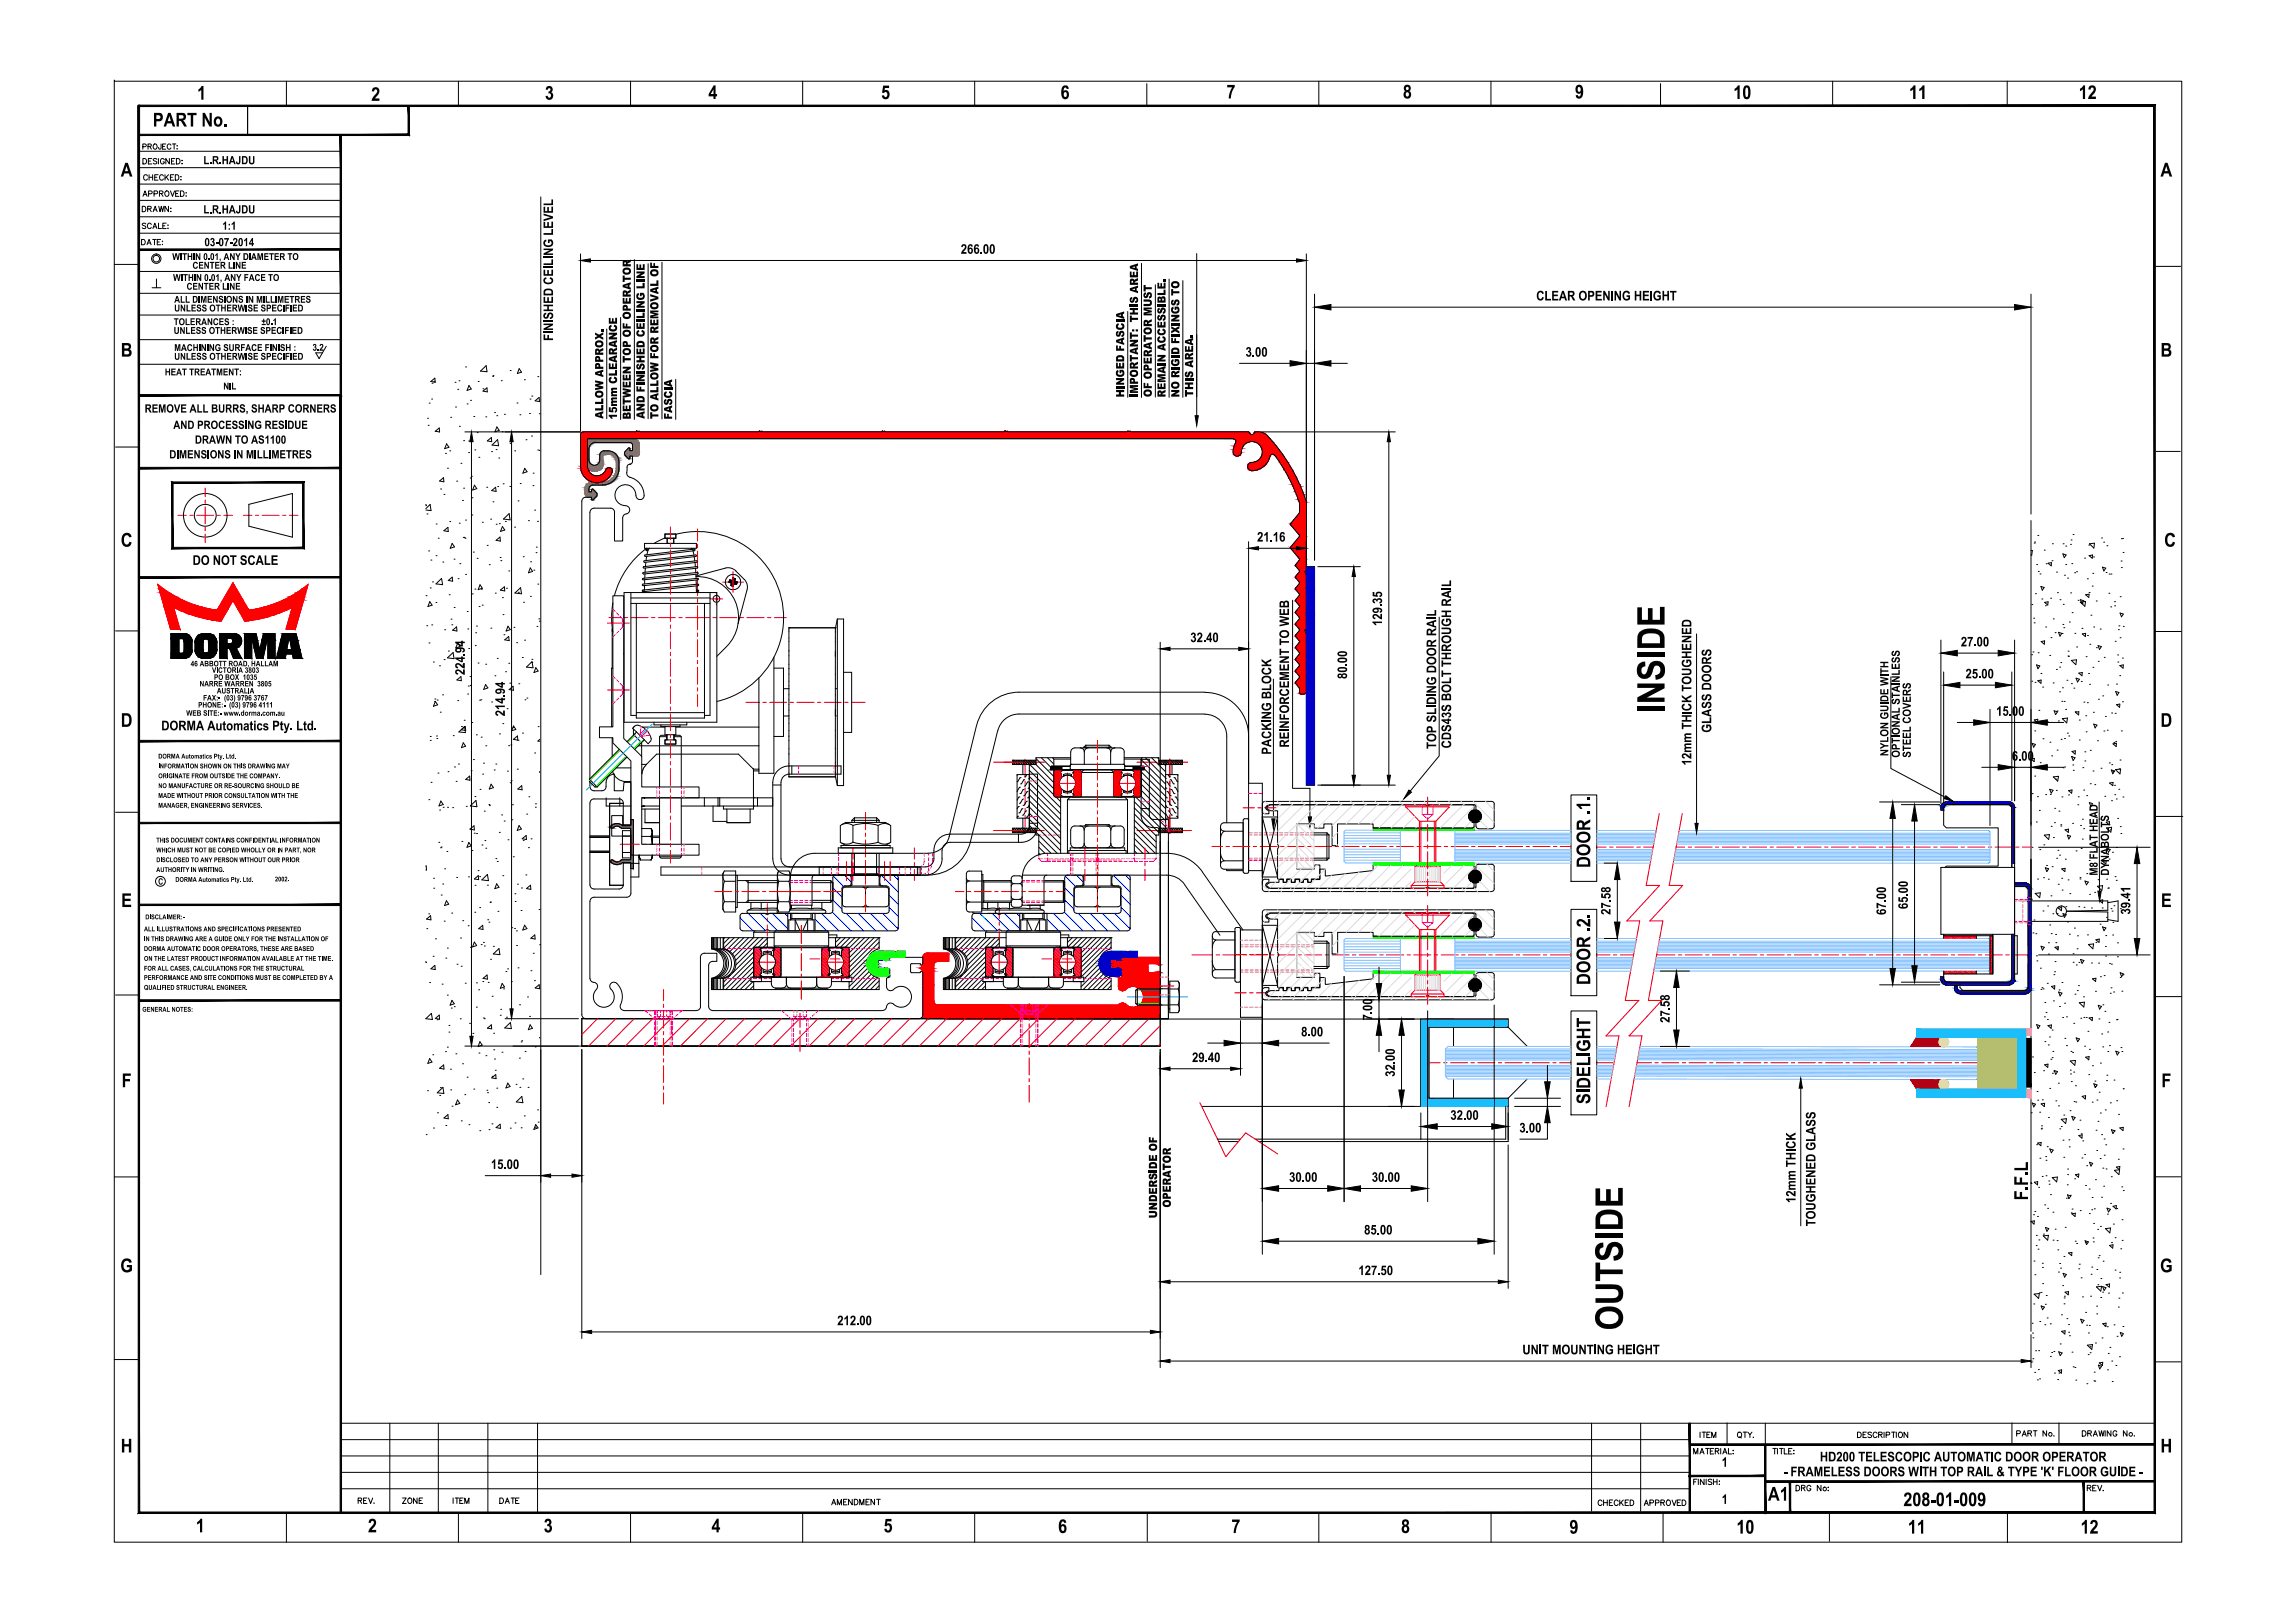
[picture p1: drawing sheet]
<svg xmlns="http://www.w3.org/2000/svg" width="841mm" height="594mm" viewBox="0 0 841 594" stroke-linecap="round" stroke-linejoin="round" font-family="sans-serif">
<!-- layer: 0 -->
<g fill="#000">
<path d="M199.2 75.7h.6v1.6h.7v-1.5h.6v1.5h1v-1.6h.6v2.2h-3.5zM199.2 78.2l3.5 1.1v.7l-3.5 1v-.7l2.6-.7-2.6-.7zM199.2 74.5h2.9v-1.4h.6v2h-3.5zM63.1 92.7h.5l.3 1.7 .4-1.7h.5l.4 1.8 .3-1.8h.4l-.5 2.5h-.4l-.5-1.8-.4 1.8h-.5zM66.8 92.7h1.7v.5h-.6v2h-.4v-2h-.7zM68.8 92.7h.4v1h.8v-1h.5v2.5h-.5v-1.1h-.8v1.1h-.4zM71.7 92.7h.5l.8 1.7v-1.7h.4v2.5h-.4l-.8-1.6v1.6h-.5zM70.9 96.3l.6-.4 .9 .4 .1 .3-.4 .1-.5-.4-.5 .5 .2 1.1 .5 .1 .3-.5 .4 .1-.4 .8-.7 .1-.6-.5-.1-1zM72.9 95.9h1.6v.4h-1.2v.6h1.1v.4h-1.1v.7h1.2v.4h-1.6zM74.9 95.9h.4l.9 1.7v-1.7h.4v2.5h-.5l-.8-1.6v1.6h-.4zM76.3 94.7h.5v.5h-.5zM76.9 95.9h1.6v.4h-.6v2.1h-.4v-2.1h-.6z"/>
<path d="M78.8 95.9h1.6v.4h-1.1v.6h1v.4h-1v.7h1.1v.4h-1.6zM78.8 93.3l1-.6v2.5h-.4v-1.8l-.6 .4zM80.5 94.7h.4v.7l-.4 .4zM83.8 96h.4v2h1.1v.4h-1.5zM84.3 92.7h.4l.9 1.7v-1.7h.4v2.5h-.5l-.8-1.6v1.6h-.4zM85.6 95.9h.4v2.5h-.4zM86.4 95.9h.4l.9 1.7v-1.7h.4v2.5h-.4l-.9-1.6v1.6h-.4zM86.2 92.7h.5l.5 1 .5-1h.5l-.8 1.5v1h-.4v-1zM88.6 95.9h1.5v.4h-1.1v.6h1.1v.4h-1.1v.7h1.2v.4h-1.6zM94.3 92.7h.7l.3 1.7 .4-1.7h.7v2.5h-.4v-2l-.4 2h-.5l-.3-2v2h-.5zM96.8 92.7h1.6v.5h-1.1v.5h1v.4h-1v.7h1.1v.4h-1.6zM98.7 92.7h1.6v.5h-.6v2h-.4v-2h-.6z"/>
<path d="M100.6 92.7h1.6v.5h-1.2v.5h1.1v.4h-1.1v.7h1.2v.4h-1.6zM105.4 92.7h1.7v.5h-.6v2h-.5v-2h-.6zM199.4 88.2l.7-.5 .2 .6-.6 .5 .1 .6 .7 .5h.8l.7-.5 .1-.6-.2-.5h-.5v.7h-.6v-1.3h1.4l.5 .9-.1 1-.8 .8h-1.8l-.8-1zM199.2 91h3.5v.6l-2.3 1.2h2.3v.6h-3.5v-.6l2.3-1.2h-2.3zM199.2 81.3h.6v1.6h.7v-1.5h.6v1.5h1v-1.7h.6v2.3h-3.5zM199.2 97.6h3.5v.6h-3.5zM199.2 96.5h2.9v-1.5h.6v2.1h-3.5zM199.2 94h3.5v.6h-3.5zM199.2 85.4h2.9v-1.5h.6v2.1h-3.5zM233.2 96.8h.7v1.3h.4v-1.2h.7v1.2h.6v-1.3h.6v2.1h-3zM238.3 96.2h.6v1.2h.6v-1h.5v1h1.3v.8h-3zM352.7 89.6l.8-.2 .6 .5v.9l-1.1 1.5h1.2v.6h-2l.2-.8 1.2-1.6-.2-.5-.5 .1-.1 .4h-.6z"/>
<path d="M359.3 92.3h.6v.6h-.6zM63.9 119.8h.4v1.8l.3 .3 .5-.2v-1.9h.5l-.1 2-.2 .4-.8 .1-.5-.3zM63.4 100.4h.5l.3 1.7 .4-1.7h.5l.4 1.8 .3-1.8h.4l-.5 2.5h-.5l-.4-1.9-.4 1.9h-.5zM64.1 111.6h.4v1.8l.3 .3 .5-.2v-1.9h.5v1.8l-.4 .6-.8 .1-.5-.4zM63.7 116.6h1.7v.4h-.6v2.1h-.4v-2.1h-.7zM66.2 108.4h.4v2.1h1.1v.4h-1.5zM66.2 111.6h.4l.9 1.7v-1.7h.4v2.5h-.4l-.9-1.6v1.6h-.4zM67.1 100.4h1.7v.4h-.6v2.1h-.5v-2.1h-.6zM68 116.6h.4v2.1h1.1v.4h-1.5zM68 108.4h.5v2.1h1v.4h-1.5zM68.3 111.6h.5v2.1h1.1v.4h-1.6zM69.1 100.4h.4v1h.9v-1h.4v2.5h-.4v-1.1h-.9v1.1h-.4z"/>
<path d="M69.8 116.6h1.6v.4h-1.2v.6h1.1v.4h-1.1v.7h1.2v.4h-1.6zM68.8 103.9l.5-.3 .9 .3 .2 .4-.5 .1-.5-.4-.4 .5 .3 1.2h.4l.2-.5 .5 .2-.4 .6-.7 .2-.6-.5-.2-1.1zM70.2 111.6h1.5v.4h-1.1v.6h1v.4h-1v.7h1.2v.4h-1.6zM70.8 103.6h1.5v.4h-1.1v.6h1v.4h-1v.7h1.2v.4h-1.6zM72.2 111.8l.8-.3 .6 .4 .1 .4h-.4l-.3-.3-.5 .1 .1 .3 1.1 .6v.8l-.4 .3h-.8l-.4-.4-.1-.4 .4-.1 .3 .5 .6-.3v-.2l-1.1-.5zM72.1 100.4h.4l.8 1.7v-1.7h.5v2.5h-.5l-.9-1.6v1.6h-.3zM72.7 103.6h.4l.9 1.7v-1.7h.4v2.5h-.4l-.9-1.6v1.6h-.4zM73.6 108.4h.7l.3 1.7 .4-1.7h.7v2.5h-.4v-2l-.4 2h-.5l-.4-2v2h-.4zM74.2 111.8l.8-.3 .6 .4 .1 .4h-.5l-.2-.3-.5 .2 1.1 .6 .1 .6-.2 .6-.9 .1-.5-.3-.1-.5 .4-.1 .3 .5 .6-.3-1-.6zM74.7 103.6h1.7v.4h-.7v2.1h-.4v-2.1h-.6zM76.1 116.6h.4l.9 1.7v-1.7h.4v2.5h-.4l-.9-1.6v1.6h-.4zM76.1 108.4h1.6v.4h-1.2v.6h1.1v.4h-1.1v.7h1.2v.4h-1.6z"/>
<path d="M76.7 102.4h.4v.5h-.4zM76.7 103.6h1.5v.4h-1.1v.6h1.1v.4h-1.1v.7h1.2v.4h-1.6zM78.1 108.4h.4l.8 1.7v-1.7h.5v2.5h-.5l-.8-1.7v1.7h-.4zM78.4 116.9l.8-.4 .7 .5 .1 .3-.4 .1-.2-.3-.4-.1-.4 .6 .3 1.1 .4-.1 .3-.4 .4 .1-.4 .7-.8 .1-.5-.4-.1-1.2zM79.1 111.6h1.7v.4h-.6v2.1h-.5v-2.1h-.6zM79.8 100.4h.3v2.5h-.4v-1.8l-.5 .4v-.5zM80.3 108.7l.4-.3 1 .3 .1 .4h-.5l-.3-.4-.4 .2 1.2 .9v.5l-.3 .6h-.8l-.5-.3-.1-.5 .4-.1 .5 .5 .4-.3-1.1-.7zM80.4 116.6h1.5v.4h-1.1v.6h1v.4h-1v.7h1.2v.4h-1.6zM80.8 102.4h.4v.8l-.4 .3 .2-.6h-.2zM81 111.6h.5v1h.8v-1h.4v2.5h-.4v-1.1h-.8v1.1h-.5zM81.6 103.6h.5v2.1h1v.4h-1.5zM82.5 116.7l.7-.2 .6 .4 .1 .4h-.4l-.3-.3-.5 .1 1.2 .9v.7l-.4 .4h-.7l-.5-.5-.1-.3 .4-.1 .3 .5 .6-.2v-.4l-1.1-.5z"/>
<path d="M83.2 111.6h1.6v.4h-1.2v.6h1.1v.4h-1.1v.7h1.2v.4h-1.6zM84.3 103.6h.4l.9 1.7v-1.7h.4v2.5h-.5l-.8-1.6v1.6h-.4zM84.6 100.4h.4l.9 1.7v-1.7h.4v2.5h-.4l-.9-1.6v1.6h-.4zM85.3 108.4h.4l.9 1.7v-1.7h.4v2.5h-.4l-.9-1.7v1.7h-.4zM86.4 103.6h1.6v.4h-1.2v.6h1.1v.4h-1.1v.7h1.2v.4h-1.6zM86.5 100.4h.5l.5 1 .5-1h.5l-.8 1.5v1h-.4v-1zM87.6 108.6l.9-.2 .4 .3 .1 .4h-.4l-.4-.4-.3 .2 1.2 1-.4 1h-.6l-.6-.3-.2-.5 .5-.1 .4 .5 .5-.2-.1-.3-1-.5zM87.1 111.6h.5l.3 1.7 .3-1.7h.5l.4 1.7 .4-1.7h.4l-.5 2.5h-.5l-.4-1.9-.4 1.9h-.5zM89.5 100.4h1.5v.4h-1v.6h.9v.4h-.9v1.1h-.5zM91 111.8l.8-.3 .6 .3 .1 .5h-.4l-.3-.3-.5 .1 .2 .3 1 .6 .1 .6-.4 .4-.7 .1-.6-.4-.1-.4 .4-.1 .3 .5 .6-.2-.1-.4-1-.4zM91.1 108.4h.4l.9 1.7v-1.7h.4v2.5h-.5l-.8-1.7v1.7h-.4zM92.9 111.6h1.6v.4h-1.1v.6h1v.4h-1v.7h1.1v.4h-1.6z"/>
<path d="M94.1 108.4h.6l.4 1.7 .4-1.7h.6v2.5h-.4v-2l-.4 2h-.4l-.4-2v2h-.4zM93.7 100.7l.6-.3 .8 .3 .2 .4-.5 .1-.1-.3-.5-.1-.3 .5 .2 1.1 .5 .1 .2-.5 .5 .1-.4 .7-.7 .1-.6-.4-.2-.8zM95.9 111.7l.7-.2 .7 .5v.3h-.4l-.3-.3-.5 .1 .1 .3 1.1 .6v.7l-.4 .4h-.8l-.4-.4-.1-.4 .4-.1 .3 .5 .6-.2-.1-.4-1-.4zM95.6 100.4h1.6v.4h-1.1v.6h1v.4h-1v.7h1.2v.4h-1.7zM97.4 108.4h.4v2.1h1.1v.4h-1.5zM98.3 100.4h1.7v.4h-.6v2.1h-.5v-2.1h-.6zM99.2 108.4h.4v2.1h1.1v.4h-1.5zM99.3 118.6h.4v.5h-.4zM99.7 111.6h1.6v.4h-1.2v.6h1.1v.4h-1.1v.7h1.2v.4h-1.6zM100.7 116.6h.4v2.5h-.4v-1.8l-.5 .3v-.4zM101.8 108.4h.7l.3 1.7 .4-1.7h.7v2.5h-.4v-2l-.4 2h-.5l-.4-2v2h-.4zM101.8 112l.6-.5 .9 .4 .1 .4-.4 .1-.5-.4-.5 .5 .3 1.2 .5-.1 .2-.4 .4 .1-.4 .7-.7 .1-.6-.4-.1-1z"/>
<path d="M104.3 108.4h1.6v.4h-1.2v.6h1.1v.4h-1.1v.7h1.2v.4h-1.6zM104.6 111.6h1.5v.4h-1.1v.6h.9v.4h-.9v1.1h-.4zM106.1 108.4h1.7v.4h-.6v2.1h-.5v-2.1h-.6zM107.3 111.6h1.6v.4h-1.2v.6h1.1v.4h-1.1v.7h1.2v.4h-1.6zM110.3 108.4h1.5v.4h-1.1v.6h1v.4h-1v.7h1.2v.4h-1.6zM112.3 108.6l1-.2 .3 .2 .2 .5h-.5l-.3-.4-.4 .3 1.2 .8v.6l-.3 .4-.7 .1-.5-.3-.2-.5 .4-.1 .4 .5 .5-.2-.1-.3-1.1-.6zM199.4 102l.7-.5 .2 .6-.6 .4 .1 .7 1.5 .3 .8-.5v-.5l-.7-.4 .2-.6 .3 .1 .6 .5 .2 1-1 .9h-1.7l-.8-.9zM199.4 114.8l.8-.3v.6l-.5 .4v.5l.4 .2 .9-1.6 1.2-.1 .5 .6-.1 1.2-1.1 .6v-.6l.4-.2 .3-.5-.2-.4-.4-.2-.8 1.5-1.1 .2-.6-.8zM199.2 111.6h3.5v.6h-1.6v1.2h1.6v.5h-3.5v-.5h1.3v-1.2h-1.3zM199.2 108.7h.6v1.6h.7v-1.4h.6v1.4h1v-1.6h.6v2.2h-3.5zM199.2 98.8h.6v1.6h.7v-1.5h.6v1.5h1v-1.7h.6v2.3h-3.5zM199.2 117.3h3.5v.6h-3.5z"/>
<path d="M223.1 116.4h.6v1.4h.6v-1.2h.5v1.2h.6v-1.4h.7v2.2h-3zM223.3 119.4l.7-.4 .2 .7-.4 .3v.4l1.2 .2 .4-.2 .1-.4-.6-.4 .2-.7 .4 .1 .6 .5v1.1l-.8 .8-1.6-.1-.6-.9zM228.2 109.1h.6v1.3h.5v-1.2h.6v1.2h.6v-1.3h.7v2.1h-3zM228.2 100.9h.7v.8h2.3v.8h-2.3v.8h-.7zM233.2 117.1h3v.7h-3zM233.2 115.7h2.3v-1.2h.7v2h-3zM233.2 113.3h3v.8h-3zM233.2 104.8h2.3v-1.2h.7v2h-3zM233.2 102.4h3v.8h-3zM233.2 110.3h3v.7l-1.6 1h1.6v.7h-3v-.7l1.7-1h-1.7zM233.2 99.4h3v.7l-1.6 1h1.6v.7h-3v-.7l1.7-1h-1.7zM233.3 107.7l.7-.4 .2 .8-.3 .2v.5l1.1 .3 .6-.3v-.5l-.5-.3v.5h-.6v-1.2h1.3l.5 .9-.2 1-.9 .6-1.4-.1-.6-.8z"/>
<path d="M238.3 117h.6v1.3h.5v-1.2h.6v1.2h.6v-1.3h.7v2.2h-3zM238.3 113.7h3v.7h-2.3l2.3 .5v.5l-2.3 .5h2.3v.7h-3v-1l1.8-.5-1.8-.3zM238.3 107.7l3 1v.8l-3 1v-.8l2.1-.6-2.1-.6zM238.3 103.9h2.3v-1.2h.7v2h-3zM409 117.2h3v.7h-3zM409.2 118.7l.6-.3 .3 .7-.5 .3 .1 .3 1.1 .3 .5-.3-.1-.5-.5-.2 .3-.7 .5 .2 .5 .6-.1 1.2-1 .5-1.4-.2-.5-.7zM414 115.6h.8v.8h2.2v.8h-2.2v.8h-.8zM414 111.4h3v.8h-3zM414 112.8h3v.8h-1.2v.9h1.2v.7h-3v-.7h1.1v-.9h-1.1zM414 99.5h.7v1.3h.4v-1.2h.7v1.2h.6v-1.4h.6v2.2h-3zM414.2 109l.7-.2v.7l-.4 .3 .3 .4 .7-1.4h1l.6 .7-.2 1.1-.9 .4v-.7l.5-.4-.4-.4-.6 1.2-1.1 .1-.4-.6zM419.1 112.6h3v.7h-2.3l2.3 .5v.6l-2.3 .4h2.3v.7h-3v-1l1.8-.4-1.8-.4z"/>
<path d="M419.1 109.7l2.6 .2 .4 .6-.2 1.2-.8 .4h-2v-.8h2l.3-.3-.3-.5h-2zM419.1 104.4h.7v.8h2.3v.7h-2.3v.9h-.7zM419.2 107.4l.7-.4 .1 .8-.4 .3 .3 .4 .7-1.4h1l.5 .5v1.1l-.3 .4-.7 .2-.1-.8 .5-.2v-.4l-.4-.1-.7 1.3-.8 .1-.5-.6zM424.2 117.8h.6v1.4h.5v-1.3h.5v1.3h.6v-1.4h.7v2.2h-2.9zM424.2 103.6h.6v1.3h.5v-1.2h.5v1.2h.6v-1.4h.7v2.2h-2.9zM424.2 111.4h2.9v.8h-2.9zM424.2 107.3h2.2v-1.2h.7v2h-2.9zM424.2 115.6l.8-.3v.7l-.3 .2 .2 .5 .6-1.3 1.1-.1 .5 .5v1.1l-.3 .4-.7 .2v-.7l.5-.4-.4-.4-.7 1.3h-1l-.4-.5zM424.2 113.1l.8-.4v.7l-.3 .3 .3 .4 .6-1.3 .9-.1 .7 .7-.1 1.1-1 .5v-.8l.5-.4-.4-.4-.7 1.3-.8 .1-.6-.6zM426.3 102.4h.8v.8h-.8zM429.2 118.3h3v.8h-3zM429.2 105.9h.7v.8h2.3v.7h-2.3v.8h-.7z"/>
<path d="M429.2 115.3h3v.8l-1.7 .9h1.7v.8h-3v-.8l1.6-.9h-1.6zM429.3 112.8l.7-.5 .1 .8-.3 .2 .1 .5 1.2 .3 .5-.4v-.4l-.5-.3v.5h-.6v-1.2h1.3l.4 1-.2 1.1-.9 .5-1.4-.2-.6-.8zM429.4 110l.6-.2 .1 .7-.4 .2 .3 .5 .7-1.4h1.2l.3 .8-.1 1-.9 .4-.1-.8 .5-.3v-.3l-.4-.2-.7 1.3h-1l-.4-.5zM563.5 107l1-.5 1 .5 .3 .5-.6 .2-.3-.5-.6-.1-.5 .9 .1 1 .4 .5 .6-.1 .3-.7 .6 .3-.7 1-1 .1-.7-.7-.2-1.5zM566.3 106.6h.6v2.9h1.5v.6h-2.1zM568.8 106.5h2.2v.6h-1.6v.8h1.5v.6h-1.5v1h1.6v.6h-2.2zM584.7 106.5h2.2v.6h-1.5v.8h1.4v.6h-1.4v1h1.6v.6h-2.3zM587.5 106.5h.6l1.2 2.4v-2.4h.6v3.6h-.6l-1.2-2.3v2.3h-.6zM590.5 106.5h.6v3.6h-.6zM591.7 106.5h.6l1.2 2.4v-2.4h.5v3.6h-.6l-1.2-2.3v2.3h-.5zM594.9 107l1-.5 1.2 .5 .2 .5-.6 .1-.4-.5-.7 .1-.4 .5v.8l.2 .7 .7 .3 .6-.3v-.5h-.6v-.6h1.2v1.6l-1 .4-1.3-.4-.5-1.4zM599.1 106.5h.6v1.4h1.2v-1.4h.5v3.6h-.5v-1.6h-1.2v1.6h-.6z"/>
<path d="M602 106.5h2.3v.6h-1.6v.8h1.5v.6h-1.5v1h1.6v.6h-2.3zM604.8 106.5h.6v3.6h-.6zM606.4 106.8l1-.3 1 .5 .2 .5-.6 .1-.3-.5h-.5l-.5 .3-.2 .7 .2 1.1 .5 .3 .8-.3v-.5h-.6v-.6h1.2v1.5l-.2 .2-1.2 .3-1-.6-.3-1.6zM609.2 106.5h.6v1.4h1.2v-1.4h.6v3.6h-.6v-1.6h-1.2v1.6h-.6zM612 106.5h2.4v.6h-.9v3h-.6v-3h-.9zM60.6 135h.5v1h.8v-1h.4v2.5h-.4v-1.1h-.8v1.1h-.5zM62.8 135h1.6v.4h-1.2v.6h1.1v.4h-1.1v.7h1.2v.4h-1.6zM64.1 126.1h.6l.4 1.7 .4-1.7h.6v2.5h-.4v-2l-.4 2h-.4l-.5-2v2h-.3zM64.1 129.3h.4v1.8l.3 .3 .5-.2v-1.9h.5l-.1 2-.3 .4-.7 .1-.6-.4zM66 119.8h.4l.9 1.6v-1.6h.4v2.5h-.4l-.9-1.6v1.6h-.4zM66.2 129.3h.4l.9 1.6v-1.6h.4v2.5h-.4l-.9-1.7v1.7h-.4zM66.7 135h1.7v.4h-.6v2.1h-.4v-2.1h-.7z"/>
<path d="M68.2 119.8h.4v2.1h1.1v.4h-1.5zM68.3 129.3h.5v2h1.1v.5h-1.6zM70 119.8h1.6v.4h-1.2v.6h1.1v.4h-1.1v.7h1.2v.4h-1.6zM69.4 135h1.6v.4h-.5v2.1h-.5v-2.1h-.6zM68.8 126.4l.7-.4 .8 .4 .2 .4-.5 .1-.2-.4h-.4l-.3 .4 .2 1.2h.5l.2-.4 .5 .1-.5 .7-.7 .1-.5-.4-.2-1.1zM70.2 129.3h1.5v.4h-1.1v.5h1v.5h-1v.6h1.2v.5h-1.6zM70.8 126.1h.5v1h.8v-1h.4v2.5h-.4v-1.1h-.8v1.1h-.5zM72 120l1-.3 .4 .4 .1 .4h-.4l-.2-.3-.6 .2 1.2 .8v.6l-.3 .4-.7 .1-.5-.3-.1-.5 .4-.1 .3 .5 .6-.3-1.2-.8zM72.3 129.4l.8-.2 .5 .4 .1 .4h-.4l-.2-.3-.6 .1 .2 .3 1 .6v.6l-.4 .5h-.8l-.4-.5-.1-.3 .4-.1 .4 .5 .5-.3v-.3l-1.1-.5zM73.5 135h1.6v.4h-1.2v.6h1.1v.4h-1.1v.7h1.2v.4h-1.6zM73.8 126.1h.4l.9 1.6v-1.6h.4v2.5h-.5l-.8-1.7v1.7h-.4zM74 120l.9-.3 .5 .4 .1 .4h-.4l-.3-.3-.5 .1 1.2 1-.3 .9-.7 .1-.5-.3-.2-.5 .4-.1 .4 .5 .5-.2-.1-.4-1-.5z"/>
<path d="M74.3 129.4l.8-.2 .5 .5 .1 .3h-.5l-.2-.3-.5 .2 1.2 .8v.6l-.4 .5h-.7l-.5-.4-.1-.4 .4-.1 .3 .5 .6-.3-1.1-.8zM76.8 126.1h.4l.8 1.6v-1.6h.5v2.5h-.5l-.9-1.7v1.7h-.3zM77.4 135h1.7v.4h-.6v2.1h-.4v-2.1h-.7zM79.4 135h.7l.3 1.7 .4-1.7h.7v2.5h-.4v-2l-.4 2h-.5l-.4-2v2h-.4zM78.9 119.8h1.7v.4h-.7v2.1h-.4v-2.1h-.6zM79.1 129.3h1.7v.4h-.6v2.1h-.5v-2.1h-.6zM79.1 126.4l.7-.4 .8 .3 .2 .5-1.3-.2-.2 .9 .3 .6 .5 .1 .3-.5h-.5v-.5h.9l-.1 1.2-1.1 .2-.5-.3-.3-.6zM80.9 119.8h.4v1h.8v-1h.5v2.5h-.5v-1.1h-.8v1.1h-.4zM81 129.3h.5v.9h.8v-.9h.4v2.5h-.4v-1.1h-.8v1.1h-.5zM81.9 135h1.6v.4h-1.2v.6h1.1v.4h-1.1v.7h1.2v.4h-1.6zM82.1 126.3l.8-.3 .6 .4 .1 .4h-.4l-.3-.4-.5 .2 1.2 .9 .1 .5-.4 .5-.8 .1-.4-.3-.2-.6h.5l.2 .5 .6-.4-1.1-.6zM83 119.8h1.6v.4h-1.1v.6h1v.4h-1v.7h1.1v.4h-1.6z"/>
<path d="M83.2 129.3h1.6v.4h-1.2v.5h1.1v.5h-1.1v.6h1.2v.5h-1.6zM83.9 135h.4l.9 1.6v-1.6h.4v2.5h-.5l-.8-1.7v1.7h-.4zM84 126.1h.4v1.7l.3 .4 .5-.2 .1-1.9h.4v1.9l-.3 .5-.8 .1-.5-.4zM85.9 135h1.7v.4h-.7v2.1h-.4v-2.1h-.6zM86.9 119.8h.4l.4 1.7 .4-1.7h.5l.4 1.7 .3-1.7h.4l-.5 2.5h-.5l-.4-1.9-.4 1.9h-.5zM87.1 129.3h.5l.3 1.7 .3-1.7h.5l.4 1.7 .4-1.7h.4l-.5 2.5h-.5l-.4-1.9-.4 1.9h-.5zM88.3 126.1h1.5v.4h-1.1v.6h.9v.4h-.9v1.1h-.4zM90.8 120l1-.3 .4 .4 .1 .4h-.4l-.2-.3-.6 .2 1.2 .8v.7l-.3 .3-.7 .1-.6-.4-.1-.4 .5-.1 .3 .5 .6-.3-1.2-.8zM91 129.5l.9-.3 .5 .3 .1 .5h-.4l-.2-.3-.6 .1 .2 .3 1 .6 .1 .6-.4 .4-.7 .1-.6-.4-.1-.4 .4-.1 .4 .5 .5-.3-.1-.3-.9-.4zM92.7 119.8h1.6v.4h-1.2v.6h1.1v.4h-1.1v.7h1.2v.4h-1.6zM92.9 129.3h1.6v.4h-1.1v.5h1v.5h-1v.6h1.1v.5h-1.6zM92.4 126.4l.7-.4 .8 .4 .1 .4-.4 .1-.6-.4-.4 .4 .3 1.2h.5l.2-.4 .4 .1-.4 .7-.7 .1-.5-.4-.2-1.1z"/>
<path d="M94.4 126.1h1.6v.4h-1.2v.5h1.1v.5h-1.1v.6h1.2v.5h-1.6zM95.6 120l.9-.3 .5 .4 .1 .4h-.4l-.3-.3-.5 .1 .1 .3 1.1 .6-.2 1-.8 .1-.5-.3-.2-.5 .5-.1 .3 .5 .5-.3-1.1-.7zM95.9 129.4l.8-.2 .5 .3 .1 .5h-.4l-.2-.3-.6 .1 .1 .3 1.1 .6v.6l-.3 .4-.7 .1-.6-.4-.1-.4 .4-.1 .4 .5 .5-.3-.1-.3-1-.5zM97.2 126.1h1.5v.4h-1.1v.6h.9v.4h-.9v1.1h-.4zM99 126.1h.5v2.5h-.5zM99.5 119.8h1.6v.4h-1.2v.6h1.1v.4h-1.1v.7h1.2v.4h-1.6zM99.7 129.3h1.6v.4h-1.2v.5h1.1v.5h-1.1v.6h1.2v.5h-1.6zM99.8 126.1h.5l.8 1.6v-1.6h.4v2.5h-.4l-.8-1.7v1.7h-.5zM102 126.1h.4v2.5h-.4zM102.9 126.3l.8-.3 .5 .3 .2 .5h-.5l-.3-.4-.4 .2 1.2 .9v.6l-.3 .4-.8 .1-.4-.3-.2-.6h.4l.3 .5 .6-.2-.1-.4-1.1-.5zM101.7 120l.9-.3 .6 .6-.4 .3-.5-.4-.4 .4 .2 1.2 .5 .1 .2-.5 .5 .1-.6 .8h-.7l-.5-.6-.1-.9zM101.9 129.5l.9-.3 .5 .5 .1 .2-.4 .2-.2-.4h-.5l-.3 .5 .3 1.1h.5l.2-.5 .4 .2-.5 .8-.9-.2-.3-.5z"/>
<path d="M104.5 119.8h1.4v.4h-1v.6h.9v.4h-.9v1.1h-.4zM104.6 129.3h1.5v.4h-1.1v.6h.9v.4h-.9v1.1h-.4zM104.8 126.1h.4v1h.9v-1h.4v2.5h-.4v-1.1h-.9v1.1h-.4zM107.1 119.8h1.6v.4h-1.2v.6h1.1v.4h-1.1v.7h1.2v.4h-1.6zM107.3 129.3h1.6v.4h-1.2v.5h1.1v.5h-1.1v.6h1.2v.5h-1.6zM199.2 122.5h.6v1.4h.8v-1.2h.6v1.2h1.5v.7h-3.5zM199.2 118.5h3.5v.6l-2.3 1.2h2.3v.5h-3.5v-.5l2.3-1.2h-2.3zM199.2 121.4h3.5v.6h-3.5zM218.1 121.8l1.4 .8 1.6-.9v.9l-1 .5 1 .5v.9l-1.6-.9-1.4 .8v-.9l.9-.4-.9-.5zM220.2 120.7h.9v.8h-.9zM223.1 136.8h2.3v-1.3h.7v2.1h-3zM223.1 133.1h.6v1.3h.6v-1.2h.5v1.2h.6v-1.4h.7v2.2h-3z"/>
<path d="M223.1 121.9h3v.7l-1.6 1h1.6v.7h-3v-.7l1.7-1h-1.7zM223.3 138.4l.7-.4 .2 .7-.4 .2v.5l1.1 .2 .6-.3-.1-.5-.5-.2 .2-.6 .6 .1 .5 .7-.2 1-.9 .6-1.5-.2-.5-.8zM228.2 137.2h.6v1.3h.5v-1.2h.6v1.2h.6v-1.3h.7v2.1h-3zM228.2 134.3h3v.7l-1.7 1h1.7v.8h-3v-.8l1.6-1h-1.6zM228.2 118.4h.6v1.1h.5v-.9h.6v.9h1.3v.8h-3zM228.2 130.4h.7v.8h2.3v.8h-2.3v.8h-.7zM233.2 135.9h3v.7h-3zM233.2 137.2h3v.8l-1.6 .9h1.6v.7h-3v-.7l1.7-.9h-1.7zM233.2 130.3h3v.8h-1.2v.8h1.2v.8h-3v-.8h1.1v-.8h-1.1zM233.2 127.7h.7v1.3h.4v-1.3h.7v1.3h.6v-1.4h.6v2.2h-3zM233.2 118.3h.7v1.4h.4v-1.3h.7v1.3h.6v-1.4h.6v2.2h-3zM233.3 121.4l.8-.6 .2 .8-.4 .2v.5l1.3 .2 .4-.5-.6-.5 .3-.7 .3 .1 .6 .5v1.1l-.9 .8-1.4-.1-.6-.6z"/>
<path d="M233.4 133.4l.7-.2v.8l-.4 .2 .1 .4h.2l.8-1.4 1.1 .1 .4 .7-.2 1-.9 .5v-.8l.5-.3-.4-.5-.6 1.2-1.1 .1-.4-.6zM238.3 132.7l3 .6v.7l-1.9 .4 1.9 .5v.8l-3 .6v-.8l1.7-.3-1.7-.4v-.7l1.7-.4-1.7-.3zM238.3 129.3h.6v1.1h.6v-1h.5v1h1.3v.8h-3zM409 132.9h.6v1.3h.5v-1.2h.6v1.2h.6v-1.4h.7v2.2h-3zM409 126.5h.6v1.2h.5v-1h.7v1h1.2v.8h-3zM409.2 135.8l.6-.3 .1 .8-.3 .3v.3l1.1 .4 .6-.3 .1-.5-.5-.4v.6h-.6v-1.2h1.2l.5 .8-.1 1.1-1 .6-1.5-.2-.5-1zM409.1 121.6l.7-.4 .1 .7-.4 .3 .3 .4 .6-1.2 1-.2 .6 .5v1.1l-.5 .5-.5 .1-.1-.7 .6-.4-.5-.4-.7 1.3-.9 .1-.4-.6zM414 130h.8v.8h2.2v.8h-2.2v.8h-.8zM414 121.7h.8v.8h2.2v.8h-2.2v.8h-.8zM414 124.4h3v.8l-1.6 .9h1.6v.8h-3v-.8l1.7-.9h-1.7zM419.1 131h.6v1.3h.5v-1.2h.6v1.2h.6v-1.3h.7v2.1h-3zM419.1 122.8h.7v.8h2.3v.8h-2.3v.8h-.7z"/>
<path d="M424.2 137.1h2.9v.6h-2.3l2.3 .5v.6l-2.3 .5h2.3v.6h-2.9v-1l1.8-.4-1.8-.4zM424.2 130h2.9v.7l-1.6 1h1.6v.7h-2.9v-.7l1.6-1h-1.6zM424.2 133h2.9v.8h-2.9zM424.4 123.4l.6-.3 .2 .7-.4 .3v.4l1.2 .3 .5-.4-.1-.3-.5-.3 .2-.7 .6 .2 .5 .6-.1 1-1.1 .7-1.4-.2-.5-1zM424.4 120.7l.6-.4 .2 .8-.4 .2v.4l1.1 .3 .6-.3-.1-.4-.5-.3 .2-.7 .6 .3 .5 .5-.1 1.1-1 .6-1.4-.2-.6-.9zM429.2 134.6h3v.8h-3zM429.2 130.2h3v.8h-3zM429.2 122.5h3v.8h-3zM429.2 123.7h.6v1.2h.5v-1h.7v1h1.2v.8h-3zM429.2 119.5l1.4 .8 1.6-.9v.9l-1 .5 1 .5v.9l-1.6-.9-1.4 .8v-.9l.9-.4-.9-.5zM429.3 131.9l.7-.4 .1 .8-.3 .2 .1 .5 1.2 .3 .4-.3 .1-.5-.5-.3v.5h-.6v-1.2h1.3l.4 1-.1 1-1.1 .6-1.3-.3-.6-.7zM434.2 138.7h3v.8h-3z"/>
<path d="M434.2 126.8h.7v1.3h.5v-1.2h.6v1.2h.6v-1.4h.6v2.1h-3zM434.4 136.4l.7-.3v.7l-.4 .3 .3 .4 .7-1.3 .9-.2 .7 .8-.1 1-.9 .5-.1-.7 .5-.3-.1-.4-.3-.1-.8 1.3-.8 .1-.5-.6zM436.4 122.8h.8v.8h-.8zM456.9 127.4l.9-.3 .6 .6v.6l-.4 .4 .5 .5 .1 .7-.6 .7h-.8l-.5-.6-.1-.3 .6-.1 .3 .5 .5-.3-.1-.7h-.6l.5-1.2-.4-.2-.2 .4-.5-.1zM459.1 129.9h.5v.7h-.5zM82.1 140.2h.4l.8 1.6v-1.6h.4v2.4h-.4l-.9-1.6v1.6h-.3zM85 140.2h.4v2h1.1v.4h-1.5zM218.1 139.3l3 .6v.8l-1.9 .4 1.9 .4v.8l-3 .6v-.8l1.7-.2-1.7-.4v-.8l1.7-.4-1.7-.2zM218.1 149.5h2.2v-1.2h.8v2.1h-3zM218.1 147.2h2.2v-1.2h.8v2h-3zM223.1 151.9h3v.7h-2l.5 .8h-.7l-.8-.9zM223.1 149.2h.7v1.1l.5 .1v-1.1l.6-.3 .8 .2 .4 .5v.9l-.7 .6-.1-.8 .4-.4-.8-.2-.3 .2 .1 1.1-1.6-.2z"/>
<path d="M224 145.9l.4-.3h1.7v.6l-1.5 .2 .2 .4h1.3v.7l-1.5 .1 .2 .4h1.3v.7h-2.1v-.7h.3l-.4-.4 .4-.8-.4-.4zM224 142.2l2.1-.2v.7l-1.5 .2 .2 .3h1.3v.7l-1.5 .2 .2 .3h1.3v.7h-2.1v-.6h.3l-.4-.5v-.4l.4-.3-.4-.4zM228.2 148.5h.6v1.3h.5v-1.2h.6v1.2h.6v-1.4h.7v2.2h-3zM228.2 142.1l3 .6v.8l-1.9 .4 1.9 .5v.7l-3 .6v-.7l1.6-.3-1.6-.4v-.7l1.6-.4-1.6-.3zM228.2 139.8h.6v1.3h.5v-1.2h.6v1.2h.6v-1.4h.7v2.2h-3zM228.2 145.8h.7v.8h2.3v.8h-2.3v.8h-.7zM233.2 140.2h3v.8h-3zM233.2 147.9h3v.8l-1.6 .9h1.6v.8h-3v-.8l1.7-.9h-1.7zM233.2 141.5h.7v1.1h.5v-1h.6v1h1.2v.8h-3zM238.3 151h.7v.8h2.3v.8h-2.3v.8h-.7zM238.3 142.9h2.3v-1.2h.7v2h-3zM238.3 140.5h2.3v-1.2h.7v2h-3z"/>
<path d="M243.3 142.1h3v.8h-3zM243.3 151.4h.7v1.2h.5v-1h.6v1h1.2v.8h-3zM243.5 143.7l.7-.4 .2 .7-.4 .2v.5l1.3 .2 .4-.3-.1-.4-.5-.2 .2-.7 .6 .2 .5 .6-.2 1.1-1 .5-1.4-.2-.5-.9zM243.5 146.4l.7-.3v.8l-.4 .4 .3 .3 .7-1.4 1-.1 .6 .7-.2 1.1-.9 .5v-.8l.5-.4-.4-.4-.6 1.2-.5 .3-.6-.1-.4-.9zM409 141.5h3v.8h-3zM409 142.8h3v.8h-1.2v.9h1.2v.8h-3v-.8h1v-.9h-1zM409 138.5h3v.7l-1.6 1h1.6v.7h-3v-.7l1.6-1h-1.6zM414 144.5h3v.8h-3zM414 141h3v.7h-2.2l2.2 .5v.6l-2.2 .5h2.2v.6h-3v-1l1.9-.4-1.9-.4zM419.1 140.2h.6v1.2h.6v-1h.5v1h1.3v.8h-3zM424.2 140.4h.6v1.3h.5v-1.2h.5v1.2h.6v-1.3h.7v2.1h-2.9zM429.2 142.8h3v.8l-1.7 .9h1.7v.8h-3v-.7l1.6-1h-1.6z"/>
<path d="M434.2 142.9h.8v.8h2.2v.8h-2.2v.8h-.8zM434.2 140.1h3v.8h-1.2v.8h1.2v.8h-3v-.8h1.1v-.8h-1.1zM461 195.2l1.1-.4 .5 .5 .1 1-1.1 1.4h1.2v.7h-2l.3-1 1.1-1.3-.3-.7-.4 .1-.1 .4h-.6zM463.3 195.7l.9-.9h.4v3.6h-.6v-2.6l-.7 .5zM465.6 197.7h.5v.7h-.5zM467.6 194.8h.5v3.6h-.6v-2.6l-.8 .5v-.6zM78.3 203.4h.6l1.2 2.3v-2.3h.6v3.5h-.7l-1.2-2.3v2.3h-.5zM84.3 203.4h2.4v.6h-.9v2.9h-.6v-2.9h-.9zM88.3 203.7l.6-.3h.7l.7 .5 .1 .5h-.6l-.3-.5-.8 .3 .2 .3 1.5 .8 .1 .7-.4 .8-1.1 .2-.8-.6-.1-.6 .5-.1 .5 .7 .6-.1 .2-.4-.1-.3-1.4-.6-.2-.5zM91.2 203.9l.6-.5h.8l.7 .5 .1 .5-.5 .1-.3-.5-.6-.1-.5 .9v1l.4 .5h.6l.4-.7 .5 .3-.6 1-.8 .1-.9-.7-.2-1.4zM97 203.4h.6v2.9h1.5v.6h-2.1zM99.5 203.4h2.2v.6h-1.6v.8h1.5v.5h-1.5v1h1.7v.6h-2.3z"/>
<path d="M503 216.8h.7v1.1l.5 .1-.1-.5 .4-.6 1.3-.1 .6 .4 .1 .8-.9 .7-.1-.6 .4-.1 .1-.4-.9-.3-.4 .3 .1 1-1.8-.3zM528.2 215.3h3.6v.5h-3.6zM528.3 214.1h2.9v-1.5h.6v2.1h-3.5zM436.7 231.9l.8-.2 .7 .6v.6l-.4 .4 .4 .2 .1 .8-.7 .9-.8-.1-.4-.6-.1-.2 .6-.1 .2 .4 .3 .1 .3-.4-.1-.6-.5-.1v-.5l.4-.1 .1-.5-.4-.3-.3 .5-.5-.1zM439 231.9l.9-.2 .5 .3 .2 1-1.1 1.6h1.1v.6h-2l.2-.8 1.2-1.5-.2-.7-.5 .2v.4l-.6-.1zM441.1 234.5h.6v.7h-.6zM468.9 237.6h.6v.9h2.9v.6h-2.9v.9h-.6zM468.9 233.9h.6v.9h2.9v.6h-2.9v.9h-.6zM468.9 225.5l3.5 .8v.6l-2.7 .6 2.7 .6v.6l-3.5 .7v-.6l2.4-.4-2.4-.6v-.7l2.4-.5-2.4-.5zM468.9 223h.6v1.6h.8v-1.5h.5v1.5h1v-1.6h.6v2.2h-3.5zM503.2 219.4l.8-.2 .6 .4 .5-.5h.7l.6 .5 .1 .8-1 .7v-.6l.4-.2v-.5l-.8-.1-.2 .6-.6-.1-.1-.4h-.5l-.2 .3 .5 .4-.1 .5h-.2l-.7-.6zM503.1 225.2l.5-.3h.7l1.6 1.1v-1.1h.5v2l-.6-.2-1.6-1.2-.7 .2 .1 .4 .4 .1v.6l-.5-.1-.5-.6z"/>
<path d="M505.8 221.5h.6v.6h-.6zM502.9 227.7h3.5v.5h-2.4l.5 .8h-.7l-.9-.9zM522.8 226.1h3.5v.6h-3.5zM522.8 224.9h2.9v-1.5h.6v2.1h-3.5zM528.2 229.9l3.1 .1 .5 .7-.1 1.1-.9 .4h-2.6v-.6h2.5l.5-.4-.3-.7-2.7-.1zM528.5 227l.7-.4 .2 .6-.6 .4 .1 .6 .5 .5h1l.7-.4 .1-.6-.3-.6h-.4v.8h-.6v-1.3h1.4l.5 .8-.1 1.1-1.2 .8-1.4-.1-.9-.9zM528.2 223.6h3.6v.6h-1.6v1.2h1.6v.6h-3.6v-.6h1.4v-1.2h-1.4zM616.3 235.8h.6v1.6h.8v-1.5h.6v1.5h.9v-1.7h.6v2.3h-3.5zM616.3 232.9h3.5v.6l-2.3 1.2h2.3v.5h-3.5v-.6l2.4-1.2h-2.4zM616.3 230h.6v1.6h.8v-1.4h.6v1.4h.9v-1.6h.6v2.2h-3.5zM718.9 233.6l1.1-.4 .5 .5 .1 .9-1.1 1.5h1.2v.7h-2l.2-.9 1.2-1.6-.2-.5-.5 .1-.1 .4h-.6zM721 233.3h2v.5l-.8 1.6-.2 1.4h-.5v-.6l.8-2.3h-1.3z"/>
<path d="M723.5 236.1h.5v.7h-.5zM166.9 245.6l.6-.4h.7l1.5 1.1v-1.1h.6v2l-.7-.2-1.7-1.3-.5 .3v.4l.5 .1-.1 .6-.4-.1-.6-.6zM166.9 243.2l.5-.3h.8l1.5 1.1v-1.1h.6v1.9l-.7-.1-1.6-1.3-.6 .3v.3l.5 .2-.1 .6-.4-.1-.6-.6zM169.6 239.5h.7v.6h-.7zM184.3 254.6h.7v.5h-.7zM181.5 258.4h3.5v.6h-2.5l.5 .7h-.6l-.9-.8zM469.1 252.7l.7-.4 .2 .6-.5 .2v.8l.6 .3h1l.7-.5-.1-.5-.6-.3 .2-.6h.2l.8 .6 .1 1.1-1.1 .8h-1.5l-.9-.7-.1-.8zM468.9 249.6h.6v1.6h.8v-1.5h.5v1.5h1v-1.7h.6v2.3h-3.5zM468.9 246.2h3.5v.5h-2.8l2.8 .6v.6l-2.8 .5h2.8v.6h-3.5v-.9l2.4-.5-2.4-.6zM468.9 243.4h.6v1.5h.8v-1.5h.5v1.5h1v-1.6h.6v2.3h-3.5zM468.9 240.4h3.5v.6l-2.3 1.2h2.3v.6h-3.5v-.6l2.3-1.3h-2.3zM492.9 243.2h.7v.6h-.7z"/>
<path d="M523 248.4l.8-.3 .1 .6-.5 .3 .1 .8 .6 .3h.9l.7-.4 .1-.6-.3-.5h-.5v.7h-.6v-1.3h1.4l.5 .8v1l-.4 .6-.7 .3-1.6-.1-.8-.8zM522.8 258.4h3.5v.6h-3.5zM522.8 254.2h3.5v.7h-3.5zM522.8 251.3h3.5v.6l-2.3 1.2h2.3v.6h-3.5v-.6l2.4-1.2h-2.4zM528.3 249.6h2.9v-1.5h.6v2.1h-3.5zM528.2 245.6h.6v.9h3v.5h-3v.9h-.6zM528.2 241.9h.6v.8h3v.7h-3v.8h-.6zM528.2 239.1h3.6v.6h-1.6v1.2h1.6v.6h-3.6v-.6h1.4v-1.2h-1.4zM616.3 244.9l3.1 .2 .5 .5-.2 1.1-.6 .5-2.8 .1v-.6h2.3l.7-.5-.3-.7h-2.7zM616.6 258l.7-.3 .1 .6-.5 .4 .1 .6 1.4 .4 .9-.6-.1-.5-.7-.3 .3-.6 .3 .1 .7 .5v1.1l-1 .8h-1.6l-.7-.5-.2-.5zM616.5 242l.8-.4 .1 .6-.5 .4 .1 .7 .6 .4h.9l.7-.4 .1-.6-.3-.5h-.5v.7h-.5v-1.3h1.4l.5 .9-.1 .9-1.1 .9-1.6-.1-.8-.9zM616.3 254.5l1.4 1.2 2.1-1.2v.8l-1.6 .8 .6 .5h1v.6h-3.5v-.6h1.6l-1.6-1.3z"/>
<path d="M616.3 238.6h3.5v.6h-1.5v1.2h1.5v.6h-3.5v-.6h1.4v-1.2h-1.4zM616.3 250.9h.6v.8h2.9v.6h-2.9v.9h-.6zM623.8 257.4l.8-.3v.6l-.5 .4 .4 .7 .9-1.6h1.3l.4 .6v1l-1.1 .6-.1-.5 .6-.3 .1-.6-.2-.3-.4-.1-.8 1.6-1 .1-.6-.7zM623.8 254.7l.8-.4v.6l-.5 .4 .1 .5 .4 .2 .7-1.5 1.2-.2 .6 .5v1.2l-.4 .4-.7 .3-.1-.6 .7-.5-.1-.6-.5-.2-.7 1.5-1.2 .2-.5-.7zM623.7 238.4l.9-.5v.6l-.5 .5 .2 .5 .3 .1 .8-1.6 1.2-.1 .5 .5v1.2l-1.1 .7-.1-.6 .7-.6-.1-.4-.5-.3-.9 1.6-.9 .1-.6-.5zM689 252.4h.5v1.4h.7v-1.3h.5v1.3h.8v-1.4h.5v1.9h-3zM689 247.8l3 .7v.5l-2.2 .5 2.2 .5v.6l-3 .6v-.5l2.1-.4-2.1-.5v-.6l2.1-.5-2.1-.3zM689 242.4h3v.5h-1.3v1h1.3v.5h-3v-.5h1.2v-1h-1.2zM689 257.4h3v.5h-3zM689 247.1h3v.5h-3zM689 244.8h.5v.7h2.5v.5h-2.5v.8h-.5zM693.3 256.3l.8-.3v.5l-.5 .3 .4 .6 .7-1.3 1-.1 .5 .6v.8l-1 .6v-.5l.5-.4v-.5l-.5-.2-.7 1.4-.8 .1-.5-.6z"/>
<path d="M693.3 241l.8-.3v.5l-.5 .4 .1 .5 .3 .1 .7-1.4 1-.1 .5 .6v.9l-1 .6v-.5l.5-.4v-.5l-.5-.2-.7 1.4h-.8l-.6-.7zM693.3 238.7l.8-.3v.5l-.5 .3 .4 .6 .7-1.4h1l.5 .6v.8l-1 .6v-.5l.5-.4v-.5l-.5-.2-.7 1.4h-.9l-.5-.7zM693.2 247.7h3v.5l-2 1h2v.6h-3v-.6l2-1h-2zM693.2 243.1h.5v1.4h.7v-1.3h.5v1.3h.8v-1.4h.5v1.9h-3zM693.2 253.6h.5v.8h2.5v.5h-2.5v.8h-.5zM693.2 250.2h3v.6h-3zM693.2 246.7h2.5v-1.4h.5v1.9h-3zM697.4 250.6l.7-.3v.5l-.4 .4 .3 .5 .7-1.3 1-.2 .5 .6v.9l-.9 .6-.1-.6 .6-.4-.1-.4-.4-.2-.7 1.3-1 .1-.4-.6zM697.2 257.3l3 .9v.6l-3 .9v-.5l2.2-.7-2.2-.6zM697.2 255.2h.6v1.4h.6v-1.3h.5v1.3h.8v-1.5h.5v2h-3zM720.7 245.2l.8-.3 .8 .5v1l-1.1 1.4h1.2v.6h-2l.3-.8 1.1-1.4-.2-.7h-.4l-.2 .5h-.6zM723.1 245h1.5v.6h-1l-.1 .6h.8l.5 .8-.3 1.1-.6 .4-.7-.1-.4-.7 .5-.2 .6 .5 .3-.4-.3-.9-1 .1z"/>
<path d="M725.2 247.8h.6v.6h-.6zM62.8 276.1h.4l.3 1.2 .3-1.2h.4v1.7h-.3v-1.3l-.3 1.3h-.3l-.3-1.3v1.3h-.2zM68.1 276.6h.3l.1 1 .3-.2v-.8h.3v1.2l-1-.1zM69.4 276.3l.3-.2v.5h.2l-.2 .2 .1 1.1-.4-.1zM71.3 276.6h1.4l.2 1.2h-.3l-.1-1-.3 .2v.8h-.3v-1l-.3 .1v.9h-.3zM74.4 276.3l.2-.2v.5h.2l-.2 .2 .2 1.1-.4-.2zM75.6 276.8l.3-.3 .6 .3-.7 .2 .1 .6 .7-.2-.3 .4-.7-.1zM76.8 276.7h.8l-.7 .1 .7 .4v.5h-.9l-.1-.2 .8 .1-.7-.5zM79.9 276.3l.3-.2v.5h.2l-.2 .2 .1 1.1-.4-.2zM80.4 276.6h.3l.3 .9 .3-.9h.2l-.5 1.6-.3 .2-.2-.1 .3-.4zM81.7 277.5h.3v.3h-.3zM82.9 276.1h.3v1.4h.7v.3h-1z"/>
<path d="M84.1 276.3l.3-.2v.5h.2l-.2 .2 .2 1.1-.4-.2zM86.1 277.5h.3v.3h-.3zM181.7 260.5l1.1-.2 1.6 1.1v-1.1h.6v2l-.8-.3-1.6-1.2-.6 .3 .2 .5h.4l-.1 .6-.6-.2-.4-.6zM468.9 267.1h3.5v.6h-3.5zM468.9 268.3h.6v1.6h.8v-1.5h.5v1.5h1v-1.7h.6v2.3h-3.5zM468.9 264.2h3.5v.6l-2.3 1.2h2.3v.6h-3.5v-.6l2.3-1.3h-2.3zM468.9 261.5h.6v1.5h.8v-1.3h.6v1.3h1.5v.6h-3.5zM522.9 262.5l.9-.4v.6l-.5 .3 .1 .7 .4 .1 .8-1.6 1-.1 .7 .6v.9l-.3 .6-.8 .2-.1-.5 .7-.4-.1-.6-.5-.3-.8 1.5-1 .2-.6-.6zM522.8 271.9h.6v.8h2.9v.6h-2.9v.9h-.6zM522.8 260.9h2.9v-1.5h.6v2.1h-3.5zM528.5 271.7l.7-.4 .2 .6-.5 .2v.8l.4 .3 1.1 .1 .8-.6v-.4l-.7-.4 .2-.6 .3 .1 .7 .6v1.1l-1.2 .8-1.6-.2-.7-1zM528.5 265.9l.8-.3v.6l-.5 .4v.5l.4 .2 .8-1.5 1.2-.2 .6 .6v1l-.5 .5-.7 .3v-.6l.6-.5-.1-.6-.5-.2-.7 1.5-1.1 .2-.6-.8z"/>
<path d="M528.4 258.6l.9-.4v.6l-.5 .4 .1 .5 .3 .2 .8-1.6 1.1-.1 .7 .6v.9l-.4 .6-.8 .2v-.5l.6-.4v-.6l-.5-.3-.9 1.6-.9 .1-.7-.6zM528.4 261.4l.9-.4 .6 .4 .3-.4 .8-.1 .7 .5 .1 .8-.3 .4-.7 .3-.1-.6 .6-.3-.2-.4h-.8l-.1 .5-1.2-.5-.2 .4 .5 .3-.1 .5h-.2l-.7-.6zM617.4 272.5l2.4-.2v.6h-1.8l-.3 .2 .5 .5h1.6v.5l-2.1 .2 .3 .6h1.8v.5h-2.5v-.5h.3l-.4-.5 .4-.7-.4-.5zM617.3 268.9l.6-.3h1.9v.6h-1.8l-.3 .2 .4 .5h1.7v.6l-2.1 .2 .4 .5h1.7v.6h-2.5v-.5h.3l-.4-.6 .4-.8-.4-.4zM616.6 276.1l1.2-.1 1.4 1.1v-1.2h.6v2l-.7-.2-1.6-1.2-.6 .3 .1 .4 .4 .1-.1 .6-.7-.2-.3-.6zM616.3 278.7h3.5v.6h-2.5l.5 .7h-.6l-.9-.8zM616.3 261.9h3.5v.6h-1.5v1.2h1.5v.6h-3.5v-.6h1.4v-1.2h-1.4zM616.3 264.7h.6v.9h2.9v.6h-2.9v.9h-.6zM616.3 260.8h3.5v.6h-3.5zM623.8 265.9l.8-.5 .1 .6-.5 .3 .1 .8 .5 .4h.9l.7-.3 .1-.8-.2-.4h-.5v.7h-.6v-1.3h1.4l.5 .8v1l-1.1 .9-1.6-.1-.8-.8zM623.6 264.2h2.9v-1.5h.6v2.1h-3.5zM689 258.4l2.7 .2 .4 .7-.1 .7-.6 .4-2.4 .1v-.5l2.2-.1 .3-.3-.2-.6-2.3-.1z"/>
<path d="M689.2 261.3l.6-.3 .2 .5-.5 .2v.7l.6 .3h.8l.6-.3v-.6l-.2-.4h-.4v.6h-.5v-1.1h1.2l.4 .7v.9l-.8 .7h-1.4l-.8-.8zM689 274.6h3v.6l-2 1h2v.5h-3v-.5l2-1.1h-2zM689 272l1.8 .9h1.2v.5h-1.2l-1.8 .9v-.5l1.2-.6-1.2-.6zM689 264.7h3v.5l-2 1.1h2v.5h-3v-.5l2-1.1h-2zM689 271.2h2.5v-1.3h.5v1.8h-3zM693.2 264.1h3v.6l-2 1h2v.5h-3v-.5l2-1.1h-2zM693.2 270.2h.5v.8h2.5v.5h-2.5v.8h-.5zM693.2 269.4h3v.5h-3zM693.2 260.5h2.5v-1.3h.5v1.8h-3zM697.4 263l.6-.3 .2 .5-.4 .2v.6l1.1 .4 .8-.5v-.5l-.6-.2 .2-.5h.4l.5 .6v.8l-.8 .7-1.5-.1-.7-.7zM697.4 275.6l.7-.2v.5l-.4 .4 .3 .5 .7-1.3 1-.1 .5 .5v.9l-.9 .6-.1-.5 .5-.2 .1-.5-.6-.4-.6 1.3-.9 .1-.5-.5zM697.2 273h.6v.8h2.4v.5h-2.4v.8h-.6z"/>
<path d="M697.2 267.4h2.5v-1.3h.5v1.8h-3zM697.2 270.8h.6v1.4h.6v-1.3h.5v1.3h.8v-1.5h.5v2h-3zM697.2 268.4h.6v1.4h.6v-1.3h.5v1.3h.8v-1.4h.5v1.9h-3zM732.7 258.6h.4v3.6h-.5v-2.6l-.8 .5v-.6zM734.4 258.7h1.5v.6h-1.1l-.1 .6 .9 .1 .4 .7-.2 1.1-.6 .4-.8-.1-.4-.7 .5-.2 .5 .5 .4-.4-.2-.9-1.1 .1zM736.4 261.5h.6v.7h-.6zM739.8 277.9h.6v.7h-.6zM58.1 279.7h.3v1.7h-.3zM58.1 290.5h.5l.3 1.2 .3-1.2h.4v1.8h-.3v-1.4l-.3 1.4h-.3l-.3-1.4v1.4h-.3zM58.1 294.1h.5l.3 1.2 .3-1.2h.4v1.8h-.3v-1.4l-.3 1.4h-.3l-.3-1.4v1.4h-.3zM58.2 286.9h.2l.7 1.2v-1.2h.2v1.8h-.3l-.6-1.2v1.2h-.2zM58.7 279.7h.3l.6 1.2v-1.2h.3v1.7h-.3l-.6-1.1v1.1h-.3z"/>
<path d="M60.3 279.7h1v.3h-.7v.4h.5v.3h-.5v.7h-.3zM61.3 283.3h.3v1.8h-.3zM61.4 294.1h.3l.6 1.2v-1.2h.3v1.8h-.3l-.6-1.2v1.2h-.3zM61.9 286.9h.4l.3 1.2 .2-1.2h.5v1.8h-.3v-1.4l-.3 1.4h-.3l-.3-1.4v1.4h-.2zM61.9 283.5l.6-.3 .6 .3 .1 .3-.8-.2-.3 .3 .3 .9 .5-.2-.4-.5h.7l-.2 .8h-1l-.2-.4zM62.9 290.5h1.1v.3h-.8v.4h.7v.3h-.7v.5h.8v.3h-1.1zM63.5 283.3h.3v1.8h-.3zM64.1 283.3h.3l.6 1.2v-1.2h.2v1.8h-.3l-.6-1.2v1.2h-.2zM64.6 279.7h.5l.2 1.2 .3-1.2h.5v1.7h-.3v-1.3l-.3 1.3h-.3l-.3-1.3v1.3h-.3zM65.1 286.9h.3l.6 1.2v-1.2h.3v1.8h-.3l-.6-1.2v1.2h-.3zM64.7 290.5h.3l.2 1.2 .3-1.2h.4l.2 1.2 .3-1.2h.2l-.3 1.8h-.3l-.3-1.4-.3 1.4h-.3zM64.5 294.3l.3-.2 .8 .1 .1 .4-.9-.1-.1 .7 .5 .4 .2-.4h-.3v-.3h.6v.8l-.8 .2-.4-.3z"/>
<path d="M66 294.1h1.1v.3h-.8v.4h.8v.2h-.8v.6h.9v.3h-1.2zM66.6 286.9h.3l.2 1.5 .4-.2v-1.3h.3l-.2 1.7-.9-.1zM66.8 290.5h.3v1.8h-.3zM66.9 283.3h1.2v.3h-.4v1.5h-.3v-1.5h-.5zM67.3 290.5h1.2v.3h-.5v1.5h-.3v-1.5h-.4zM68.1 286.9h1v.3h-.7v.4h.6v.3h-.6v.8h-.3zM67.7 279.7h1.2v.3h-.4v1.4h-.3v-1.4h-.5zM68.3 283.3h1.1v.3h-.8v.4h.8v.3h-.8v.5h.8v.3h-1.1zM68.7 290.5h.3v.7h.6v-.7h.3v1.8h-.3v-.8h-.6v.8h-.3zM68.9 295.5h.3l-.3 .7zM69.1 279.7h.3v1.7h-.3zM70 294.1h1.1v.3h-.8v.4h.8v.2h-.8v.6h.9v.3h-1.2z"/>
<path d="M70.3 283.3h1v.3h-.7v.4h.6v.3h-.6v.8h-.3zM71.3 279.7h.3l.6 1.2v-1.2h.3v1.7h-.3l-.6-1.1v1.1h-.3zM71.4 294.1h.3l.6 1.2v-1.2h.3v1.8h-.3l-.6-1.2v1.2h-.3zM71.8 290.5h.3l.1 1.5 .5-.2v-1.3h.3l-.2 1.7-.9-.1zM71 287l.7-.1 .4 .3-.3 .3-.5-.3-.2 .2 .2 1 .5-.4 .3 .1-.4 .6-.8-.4zM72.2 286.9h1.2v.3h-.4v1.5h-.3v-1.5h-.5zM73.4 279.9l.4-.3 .6 .3 .1 .3-.8-.2 .8 .6-.2 .8-.9-.2-.1-.3 .3-.1 .2 .4 .4-.2-.7-.5zM73.2 290.5h1.2v.3h-.5v1.5h-.3v-1.5h-.4zM73.6 286.9h.3l.2 1.5 .4-.2v-1.3h.3v1.2l-.2 .5-.9-.2zM73.1 294.3l1-.1 .2 .4-.9-.2-.2 .8 .6 .4 .2-.4h-.4v-.3h.7l-.1 .8-.8 .2-.4-.3-.1-.8zM74.6 294.1h.3v1.8h-.3zM74.6 283.3h.5l.3 1.2 .3-1.2h.4v1.8h-.3v-1.4l-.3 1.4h-.3l-.3-1.4v1.4h-.3z"/>
<path d="M74.8 279.7h.3v.7h.6v-.7h.3v1.7h-.3v-.7h-.6v.7h-.3zM75.1 294.1h.3l.6 1.2v-1.2h.3v1.8h-.3l-.6-1.2v1.2h-.3zM76.6 286.9h1.1v.3h-.8v.4h.8v.3h-.8v.5h.8v.3h-1.1zM76.6 294.1h1.1v.3h-.8v.4h.8v.2h-.8v.6h.9v.3h-1.2zM78 290.5h.3v1.8h-.3zM78 294.1h1.1v.3h-.8v.4h.8v.2h-.8v.6h.8v.3h-1.1zM77.7 279.7h.4l.2 1.2 .2-1.2h.4l.3 1.2 .2-1.2h.3l-.4 1.7h-.3l-.3-1.3-.3 1.3h-.3zM78.6 283.3h.3l.2 1.5 .4-.2v-1.3h.3v1.3l-.3 .4-.8-.2zM79.9 279.7h.3l.5 1.2v-1.2h.3v1.7h-.3l-.5-1.1v1.1h-.3zM80 283.3h1.2v.3h-.5v1.5h-.3v-1.5h-.4zM80.9 294.1h.3v1.8h-.3zM81.4 283.4l.5-.2 .5 .3v.3l-.8-.1 .8 .5-.1 .8-.9-.1-.1-.4 .3-.1 .2 .4 .4-.2-.8-.6z"/>
<path d="M81.5 294.1h.3l.6 1.2v-1.2h.2v1.8h-.2l-.6-1.2v1.2h-.3zM82.7 283.3h.3v1.8h-.3zM82.4 290.7l.8-.2 .3 .2v.3l-.3 .1-.5-.3-.2 .5 .3 .7 .4-.4 .3 .1-.2 .5-.6 .1-.3-.3zM83.5 279.7h.3l.7 1.2v-1.2h.2v1.7h-.3l-.6-1.1v1.1h-.3zM83.1 294.3l.4-.2 .7 .1 .1 .4-.9-.1-.2 .7 .6 .4 .2-.4h-.3v-.3h.6v.8l-.8 .2-.4-.3zM83.8 286.9h1.1v.3h-.8v.4h.8v.3h-.8v.5h.8v.3h-1.1zM84.8 283.3h1.1v.3h-.8v.4h.8v.3h-.8v.5h.9v.3h-1.2zM85.2 294.2l.8-.1 .2 .2v.3l-.8-.1 .9 .6-.2 .7-.6 .1-.4-.3v-.3l.3-.1 .2 .4 .4-.2-.8-.6zM85.1 287.9h.6v.3h-.6zM85.4 290.5h.3l.6 1.2v-1.2h.3v1.8h-.3l-.6-1.2v1.2h-.3zM86 286.9h.6l.3 .3 .1 .2-.9-.1 .9 .6-.2 .7-.6 .1-.4-.4v-.2l.3-.1 .1 .4 .5-.3-.8-.5zM85.5 279.7h1.2v.3h-.5v1.4h-.2v-1.4h-.5z"/>
<path d="M86.5 294.1h1.1v.3h-.8v.4h.8v.2h-.8v.6h.9v.3h-1.2zM87.1 290.5l.8 .2 .1 .3-.8-.2 .8 .7-.3 .8-.8-.3-.1-.3 .3-.1 .2 .4 .4-.2-.8-.7zM86.9 279.7h.3v.7h.6v-.7h.3v1.7h-.3v-.7h-.6v.7h-.3zM86.7 283.3h1.2v.3h-.5v1.5h-.3v-1.5h-.4zM88.1 283.3h.3v.7h.6v-.7h.3v1.8h-.3v-.8h-.6v.8h-.3zM88.3 290.5h.3l.1 1.5 .5-.2v-1.3h.3l-.2 1.7-.7 .1-.3-.3zM88.4 279.7h.3v1.7h-.3zM88.9 286.9h.3l.1 1.5 .4-.2 .1-1.3h.3v1.2l-.3 .5-.8-.2zM89.2 279.7l.8 .2 .1 .3-.8-.1 .8 .6-.3 .8-.8-.3-.1-.3 .3-.1 .2 .4 .4-.2-.8-.6zM89.5 283.3h1.1v.3h-.8v.4h.8v.3h-.8v.5h.9v.3h-1.2zM89.8 290.5h.3v1.5h.8v.3h-1.1zM89.3 294.1h.3l.4 1.3 .4-1.3h.3l-.6 1.8h-.3z"/>
<path d="M90.8 294.1h.3v1.8h-.3zM90.9 290.5h1.2v.3h-.4v1.5h-.3v-1.5h-.5zM91.5 294.3l.3-.2 .8 .2v.3l-.7-.2-.2 .3 .2 .9 .4-.4 .3 .1-.3 .5-.8-.2zM91.6 283.6l.5-.4 .5 .2 .2 .4-.8-.2-.2 .3 .2 .9 .5-.4 .3 .1-.3 .5-.5 .1-.4-.3zM92 287.1l.7-.2 .4 .3-.3 .3-.5-.3-.2 .3 .2 .8h.4l.1-.3 .3 .1-.3 .5-.8-.2zM92.9 294.1h1.1v.3h-.8v.4h.8v.2h-.8v.6h.8v.3h-1.1zM93.4 286.9h.3v1.8h-.3zM94 286.9h.2l.6 1.2v-1.2h.3v1.8h-.3l-.6-1.2v1.2h-.2zM93.7 290.5h1.2v.3h-.4v1.5h-.3v-1.5h-.5zM94.4 294.2l.7-.1 .2 .2 .1 .3-.9-.1 .9 .5v.6l-.3 .3h-.5l-.4-.4v-.2l.3-.1 .2 .4 .4-.2-.8-.6zM94.6 283.3h.5l.2 1.2 .3-1.2h.5v1.8h-.3v-1.4l-.3 1.4h-.3l-.3-1.4v1.4h-.3zM95.1 290.5h.3v1.8h-.3z"/>
<path d="M95.3 279.7h.3l.2 1.2 .3-1.2h.3l.3 1.2 .3-1.2h.3l-.4 1.7h-.3l-.3-1.3-.3 1.3h-.4zM95.7 295.5h.3v.4h-.3zM95.5 287.2l.4-.3 .8 .2v.3h-.3l-.4-.2-.3 .4 .3 .8 .5-.2-.3-.5h.6l-.1 .8-.8 .2-.3-.3zM97.3 290.5h.3l.6 1.2v-1.2h.3v1.8h-.3l-.6-1.2v1.2h-.3zM97.4 279.7h.3v1.7h-.3zM97.7 287l.7-.1 .3 .2v.3l-.5-.3-.3 .2 .8 .6-.2 .7-.5 .1-.4-.3v-.3l.2-.1 .3 .4 .4-.2-.8-.6zM98 279.7h.3l.6 1.2v-1.2h.3v1.7h-.3l-.6-1.1v1.1h-.3zM99 286.9h.3v.7h.6v-.7h.3v1.8h-.3v-.8h-.6v.8h-.3zM99.2 283.3h.3l.7 1.2v-1.2h.2v1.8h-.3l-.6-1.2v1.2h-.3zM99.2 290.5h.3l.3 1.2 .2-1.2h.4l.2 1.2 .3-1.2h.3l-.4 1.8h-.3l-.3-1.4-.3 1.4h-.3zM99.6 279.9l.5-.3 .6 .3 .1 .3-.8-.2-.2 .3 .2 .9 .5-.2-.3-.5h.6l-.1 .8h-1l-.3-.7zM100.6 283.3h.3l.4 .7 .4-.7h.3l-.6 1v.8h-.3v-.8z"/>
<path d="M101.3 290.5h.3v1.8h-.3zM101.7 279.7h.4l.3 1.2 .3-1.2h.4v1.7h-.3v-1.3l-.3 1.3h-.3l-.2-1.3v1.3h-.3zM102.1 286.9h.4l.1 1.5 .4-.2v-1.3h.3l-.2 1.7-.9-.1zM102.1 284.7h.3v.4h-.3zM101.8 290.5h1.2v.3h-.5v1.5h-.3v-1.5h-.4zM103.2 290.5h.3v.7h.6v-.7h.3v1.8h-.3v-.8h-.6v.8h-.3zM103.6 286.9h.3v1.5h.8v.3h-1.1zM104.7 279.7h.4l.4 .7 .3-.7h.3l-.5 1v.7h-.3v-.7zM105.1 290.5h1.2v.3h-.4v1.5h-.3v-1.5h-.5zM106.5 290.5h.3v.7h.6v-.7h.3v1.8h-.3v-.8h-.6v.8h-.3zM108 290.5h1.1v.3h-.8v.4h.8v.3h-.8v.5h.8v.3h-1.1zM108.5 286.9h1.1v.3h-.8v.4h.7v.3h-.7v.5h.8v.3h-1.1z"/>
<path d="M577.7 294.4h5.1v.8h-3.7l.8 1.1h-.9l-.6-.8-.7-.4zM581.8 297.2h1v.8h-1zM581.8 292.2h1v.8h-1zM57.2 310.5h.4l.2 1.1 .3-1.1h.3l.3 1.1 .2-1.1h.3l-.3 1.7h-.4l-.3-1.3-.3 1.3h-.3zM57.3 306.8h1.2v.3h-.4v1.5h-.3v-1.5h-.5zM58.7 306.8h.3v.7h.6v-.7h.3v1.8h-.3v-.8h-.6v.8h-.3zM58.9 317.7h.3l.2 1.4 .4-.2v-1.2h.3l-.2 1.6-.9-.1zM58.9 314.1h.3v1.7h-.3zM59.4 310.5h.3v.6h.6v-.6h.3v1.7h-.3v-.8h-.6v.8h-.3zM59.6 314.1l.6-.1 .4 .3v.2l-.9-.1 .9 .6-.3 .8h-.6l-.2-.3-.1-.3 .6 .3 .3-.2-.8-.6zM60.2 306.8h.3v1.8h-.3zM60.8 307l.7-.2 .3 .2 .1 .3-.9-.1 .9 .6-.2 .8-.9-.2-.1-.4 .4 .3 .5-.2-.8-.6z"/>
<path d="M60.3 317.7h1.2v.3h-.4v1.4h-.3v-1.4h-.5zM60.8 310.5h.3v1.7h-.3zM61.7 317.7h.3v.6h.6v-.6h.3v1.7h-.3v-.8h-.6v.8h-.3zM61 314.3l.3-.3 .7 .3 .1 .2-.7-.2-.3 .3 .2 .9 .8-.3-.3 .6h-.5l-.4-.3zM62.4 314.1h.3v1.4h.7v.3h-1zM61.6 310.6l.7-.2 .4 .4-.3 .2-.5-.3-.2 .4 .2 .8 .8-.3-.4 .6-.8-.3zM63 310.5h.3v.6h.6v-.6h.2v1.7h-.2v-.8h-.6v.8h-.3zM65 310.5h.5l.3 1.1 .2-1.1h.5v1.7h-.3v-1.4l-.3 1.4h-.3l-.3-1.4v1.4h-.3zM65.3 314.2l.7-.2 .3 .3 .1 .2-.5-.2-.4 .2 .9 .5-.2 .7-.5 .1-.5-.3v-.3l.6 .3 .3-.1-.8-.6zM66.3 317.7h.3v1.7h-.3zM66.6 314.1h1.1v.3h-.8v.3h.8v.3h-.8v.5h.9v.3h-1.2zM65.9 307.1l.4-.3 .6 .2 .2 .3-.7-.2-.3 .4 .2 .8 .8-.3-.2 .5-.5 .1-.5-.3z"/>
<path d="M66.8 310.5h.3l.1 1.4h.4v-1.4h.4l-.3 1.7-.8-.2zM66.8 317.7h1.2v.3h-.5v1.4h-.3v-1.4h-.4zM67.3 306.8h.3l.2 1.5 .4-.1v-1.4h.3l-.2 1.8-.9-.2zM68.3 310.6l.3-.2 .7 .2 .1 .3-.9-.1 .8 .5-.1 .8-.5 .1-.4-.3-.1-.3 .6 .3 .3-.2-.8-.5zM68 317.7h.3l.4 .6 .3-.6h.4l-.6 1v.7h-.2v-.7zM68.8 306.8h.5l.3 1.2 .2-1.2h.5v1.8h-.3v-1.4l-.3 1.4h-.3l-.3-1.4v1.4h-.3zM69.5 310.5h1.2v.2h-.4v1.5h-.3v-1.5h-.5zM70.1 317.7h.3v1.7h-.3zM70 314.1h1.2v.3h-.4v1.4h-.3v-1.4h-.5zM70.6 306.8h1.1v.3h-.8v.4h.7v.3h-.7v.5h.8v.3h-1.1zM70.7 317.7h.3l.6 1.1v-1.1h.3v1.7h-.3l-.6-1.2v1.2h-.3zM71.5 310.5h.3l.6 1.1v-1.1h.3v1.7h-.3l-.6-1.1v1.1h-.3z"/>
<path d="M71.9 306.8h.3l.7 1.2v-1.2h.2v1.8h-.3l-.6-1.1v1.1h-.3zM72.6 317.7h.3l.3 1.1 .2-1.1h.4l.3 1.1 .2-1.1h.3l-.4 1.7h-.3l-.3-1.3-.3 1.3h-.3zM73.3 306.8h1.2v.3h-.4v1.5h-.3v-1.5h-.5zM74.5 310.5h1.2v.2h-.5v1.5h-.3v-1.5h-.4zM75.1 314.1h.3l.6 1.1v-1.1h.3v1.7h-.3l-.6-1.2v1.2h-.3zM76.2 317.7h.3v1.7h-.3zM75.4 307.1l.3-.3 .8 .3 .1 .2-.8-.2-.2 .3 .1 .9 .9-.3-.3 .6h-.6l-.3-.3zM76.4 314.1h.4l.3 .6 .4-.6h.3l-.5 1v.7h-.3v-.8zM76.7 317.7h1.2v.3h-.5v1.4h-.3v-1.4h-.4zM77.9 310.5h1.2v.2h-.9v.4h.8v.3h-.8v.5h.9v.3h-1.2zM78.1 317.7h.3v1.7h-.3zM78.4 306.8h.3l.6 1.2v-1.2h.3v1.8h-.3l-.6-1.1v1.1h-.3z"/>
<path d="M78.7 317.7h.2l.7 1.1v-1.1h.2v1.7h-.3l-.6-1.2v1.2h-.2zM79.9 314.1h1.1v.3h-.8v.3h.8v.3h-.8v.5h.8v.3h-1.1zM79.8 306.8h1.2v.3h-.4v1.5h-.4v-1.5h-.4zM80.2 317.9l.4-.3 .7 .1 .2 .4-.9-.1-.2 .7 .6 .4 .2-.3h-.4v-.3h.7l-.1 .8-.7 .1-.4-.2-.2-.4zM80 310.7l.4-.3 .7 .3 .1 .2-.8-.2-.2 .3 .1 .9 .9-.3-.3 .6-.9-.2zM81.8 319.1h.3v.3h-.3zM82.7 306.8h.3v1.8h-.3zM82.9 314.1l.6-.1 .4 .3v.2l-.3 .1-.1-.3-.4 .1 .8 .6-.3 .8-.8-.2-.1-.4 .6 .3 .3-.1v-.3l-.8-.4zM83.3 306.8h.3l.6 1.2v-1.2h.3v1.8h-.4l-.6-1.1v1.1h-.2zM84.4 310.5h.3v1.7h-.3zM84.8 307l.3-.2 .7 .2 .1 .3-.9-.1 .8 .5-.1 .8-.4 .1-.5-.3-.1-.3 .4 .3 .5-.2-.8-.5zM85 310.5h1.1v.2h-.8v.4h.7v.3h-.7v.5h.8v.3h-1.1z"/>
<path d="M85.8 314.1h.3l.6 1.1v-1.1h.3v1.7h-.3l-.6-1.2v1.2h-.3zM86.8 307.1l.4-.3 .7 .3 .1 .2-.3 .1-.5-.3-.2 .6 .2 .6 .8-.3-.3 .6h-.6l-.3-.3zM87.7 314.1h.4l.2 1.1 .2-1.1h.4l.3 1.1 .2-1.1h.3l-.4 1.7h-.3l-.3-1.3-.3 1.3h-.3zM88.3 310.5h.3l.2 1.1 .3-1.1h.4l.2 1.1 .3-1.1h.3l-.4 1.7h-.3l-.3-1.3-.3 1.3h-.3zM89.8 306.8h.3l.6 1.2v-1.2h.3v1.8h-.3l-.6-1.1v1.1h-.3zM89.8 314.1h.3v1.7h-.3zM90.4 310.5h.3v.6h.6v-.6h.3v1.7h-.3v-.8h-.6v.8h-.3zM90.3 314.1h1.2v.3h-.4v1.4h-.3v-1.4h-.5zM91.4 306.8h1v.3h-.7v.4h.6v.3h-.6v.8h-.3zM91.7 314.1h.3v.6h.6v-.6h.3v1.7h-.3v-.8h-.6v.8h-.3zM92.6 306.8h.3v1.8h-.3zM93.5 310.5h.4v1.4h.7v.3h-1.1z"/>
<path d="M94.7 306.8h1.1v.3h-.8v.4h.7v.3h-.7v.5h.8v.3h-1.1zM94.8 310.5h.3v1.4h.8v.3h-1.1zM94.8 314.1h.3l.2 1.4 .4-.1v-1.3h.3l-.2 1.7-.9-.2zM96.1 306.8h.3l.6 1.2v-1.2h.3v1.8h-.3l-.6-1.1v1.1h-.3zM95.9 310.5h.4l.3 .6 .4-.6h.3l-.5 .9v.8h-.4v-.8zM96.2 314.1h1.2v.3h-.4v1.4h-.3v-1.4h-.5zM97.5 306.8h1.2v.3h-.5v1.5h-.3v-1.5h-.4zM98.9 306.8h.3v1.8h-.3zM99.8 314.1h.3l.1 1.4h.4v-1.4h.4l-.3 1.7-.8-.2zM100.9 306.9h.3v1.4h.8v.3h-1.1zM101.7 310.5h.3v1.7h-.3zM102.3 310.5h.3l.6 1.1v-1.1h.3v1.7h-.3l-.6-1.1v1.1h-.3z"/>
<path d="M102.8 306.8h.3v1.8h-.3zM103.3 306.8h.3l.6 1.2v-1.2h.3v1.8h-.3l-.6-1.1v1.1h-.3zM104.9 306.8h1v.3h-.7v.4h.6v.3h-.6v.8h-.3zM106.2 314.1h.3v1.7h-.3zM108.7 310.5h1.2v.2h-.5v1.5h-.3v-1.5h-.4zM109.2 306.8h.5l.3 1.2 .2-1.2h.5v1.8h-.3v-1.4l-.3 1.4h-.3l-.3-1.4v1.4h-.3zM110 311.9h.3l-.2 .7zM111.2 310.5h.3l.6 1.1v-1.1h.3v1.7h-.3l-.6-1.1v1.1h-.3zM112.4 306.8h1.2v.3h-.5v1.5h-.3v-1.5h-.4zM113.7 306.8h.3v1.8h-.3zM115.9 306.8h.3l.7 1.2v-1.2h.2v1.8h-.3l-.6-1.1v1.1h-.3zM765.7 311.8h2.5v-1.3h.5v1.8h-3z"/>
<path d="M765.7 305.7h.5v.8h2.5v.5h-2.5v.7h-.5zM765.7 312.7h.5v1.3h.7v-1.1h.5v1.1h1.3v.5h-3zM765.7 302.4h3v.5h-1.3v1h1.3v.5h-3v-.5h1.2v-1h-1.2zM765.7 300h.5v1.3h.7v-1.3h.5v1.3h.8v-1.4h.5v1.9h-3zM769.9 299.1l.8-.3v.5l-.4 .4 .3 .5 .8-1.3 .9-.2 .5 .5 .1 .9-.5 .5-.5 .2-.1-.5 .5-.3 .1-.4-.6-.4-.6 1.3-1 .1-.4-.5zM769.8 304.5h2.5v-1.3h.6v1.8h-3.1zM769.8 301h.6v.7h2.5v.5h-2.5v.8h-.6zM769.8 315.8l1.8 .9h1.3v.5h-1.3l-1.8 .9v-.6l1.2-.6-1.2-.6zM769.8 313.5h3.1v.5l-2 1h2v.5h-3.1v-.5l2-1.1h-2zM54.9 335h.3v1.7h-.3zM55.6 335.1h.9l.1 .3-.8-.1 .8 .7-.2 .7-.9-.2-.1-.4 .6 .4 .3-.2-.7-.6zM57 335.2l.3-.3 .7 .2 .1 .3-.7-.2-.3 .5 .2 .7 .8-.2-.3 .5-.9-.3z"/>
<path d="M58.4 335h.3v1.4h.8v.3h-1.1zM60.6 339.4h.3l.2 1.5 .4-.3v-1.2h.3l-.2 1.7-.9-.2zM61.1 335h.3v1.7h-.3zM61.7 335h.5l.3 1.2 .2-1.2h.5v1.7h-.3v-1.4l-.3 1.4h-.3l-.3-1.4v1.4h-.3zM63.5 335h1.1v.3h-.8v.3h.7v.3h-.7v.5h.8v.3h-1.1zM67 335.9h.6v.3h-.6zM69 321.3h.5l.2 1.1 .3-1.1h.5v1.7h-.3v-1.4l-.3 1.4h-.3l-.3-1.4v1.4h-.3zM74.3 321.7h.3l.2 1.1 .2-.2v-.9h.3v1.3l-.3-.2-.3 .2-.3-.1zM75.6 321.5l.3-.2 .2 .4-.1 1.3-.4-.1zM77.5 321.7h1.5l.1 1.3h-.3l-.1-1.1-.2 1.1h-.3l-.1-1.1-.3 .2v.9h-.3zM80.6 321.5l.3-.2v.4h.2l-.2 .3 .2 1-.5-.1zM81.9 321.9l.3-.2 .5 .1 .1 .3-.6-.1-.1 .2v.5l.7-.1-.3 .4-.7-.3z"/>
<path d="M83 321.8h.8l-.2 .3-.4-.1 .7 .4-.2 .5h-.7l-.1-.3 .7 .1-.6-.4zM86.1 321.5l.3-.2 .2 1.7-.4-.1zM86.7 321.7h.3l.2 .9 .3-.9h.3l-.7 1.8h-.3l.3-.5zM87.9 322.7h.3v.3h-.3zM89.1 321.3h.3v1.4h.8v.3h-1.1zM90.4 321.5l.3-.2 .2 .4-.2 1.3-.3-.2zM92.3 322.7h.3v.3h-.3zM100.9 321.3h.8l.1 .5-.6 .7h.6v.3h-1l.7-1.1-.1-.4-.5 .3zM104.4 321.3l.3-.2 .5 .2 .1 .5-.6 .7h.6v.3h-1l.7-1.1-.2-.4-.5 .3zM105.5 322.5h.3v.3h-.3zM578 337.1l.9-.5 .9 .1 2.1 1.5v-1.6h.9v2.9l-1-.3-2.5-1.8-.8 .4 .2 .6 .6 .2-.1 .8-.7-.2-.8-1zM581.8 335.1h1v.8h-1z"/>
<path d="M687.7 330.7l2.1 .8 1.3 .2v.6l-1.5-.3-1.3-.6v1.2h-.6zM690.5 329.6h.6v.6h-.6zM695.7 328.6h.6v1.1l.6 .1-.1-.7 .4-.4 1.3-.1 .6 .6v.8l-.9 .5v-.6l.4-.2v-.3l-.8-.3-.5 .3 .2 1-1.8-.3zM698.5 327.5h.6v.6h-.6zM765.7 318h3v.5h-2.4l2.4 .5v.5l-2.4 .5h2.4v.4h-3v-.7l2-.5-2-.4zM777.3 333.3l1-.3 .5 .4 .4-.5h.8l.6 .4 .1 .7-.4 .7-.5 .1-.1-.6 .5-.2-.2-.5-.7-.1-.2 .7-1.1-.6-.3 .2 .1 .4 .4 .1-.2 .6-.8-.6zM780 329.5h.7v.6h-.7zM777.2 325.2h3.5v.6h-2.6l.6 .7h-.6l-.9-.8zM52.9 343h.3v1.7h-.3zM52.9 353.8h1v.3h-.7v.4h.6v.3h-.6v.7h-.3zM53.5 343h.3l.6 1.2v-1.2h.3v1.7h-.3l-.6-1.1v1.1h-.3zM54.3 357.2h1.1v.2h-.8v.5h.7v.3h-.7v.4h.8v.3h-1.1z"/>
<path d="M54.4 339.4h.3v1.4h.8v.3h-1.1zM54.5 350.2h.3l.6 1.2v-1.2h.3v1.7h-.3l-.6-1.1v1.1h-.3zM55.7 339.4h.3v1.4h.7v.3h-1zM55.5 343h1.2v.3h-.5v1.4h-.3v-1.4h-.4zM56.8 343h.3v.6h.6v-.6h.3v1.7h-.3v-.8h-.6v.8h-.3zM56.5 350.2h1.2v.3h-.5v1.4h-.2v-1.4h-.5zM57.2 357.2h1v.2h-.7v.5h.6v.3h-.6v.7h-.3zM57.5 339.4h.3v1.7h-.3zM57.5 346.6h.5l.2 1.2 .3-1.2h.4v1.7h-.2v-1.4l-.3 1.4h-.3l-.3-1.4v1.4h-.3zM57.9 350.2h.3v.6h.6v-.6h.3v1.7h-.3v-.8h-.6v.8h-.3zM58.1 339.4h.3v1.4h.8v.3h-1.1zM58.3 343h.3v1.7h-.3z"/>
<path d="M58.9 343.1l.4-.2 .6 .2 .1 .4-.5-.3-.3 .2 .8 .5-.2 .8-.9-.2-.1-.3 .3-.1 .2 .4 .4-.2-.7-.5zM59.4 339.4h.3v1.4h.7v.3h-1zM59.4 353.8h.3v1.4h.7v.3h-1zM59.4 350.2h1.1v.3h-.8v.3h.7v.3h-.7v.5h.8v.3h-1.1zM60.6 353.8h.3v1.4h.8v.3h-1.1zM61.4 350.2h.3v1.4h.7v.3h-1zM61.6 357.2h.4l.3 1.2 .2-1.2h.5v1.7h-.3v-1.4l-.3 1.4h-.3l-.3-1.4v1.4h-.2zM62.2 339.5l.6-.2 .4 .3v.3l-.8-.2 .8 .6-.2 .8-.9-.2v-.3l.3-.1 .2 .4 .4-.2-.8-.6zM62.8 346.6h.3l.2 1.5 .4-.3v-1.2h.3l-.2 1.7-.9-.2zM62.5 354.1l.5-.4 .6 .3 .1 .3-.7-.2-.2 .3 .1 .8h.4l.1-.3 .3 .1-.2 .5h-.6l-.3-.2zM63.4 339.4h1.2v.3h-.5v1.4h-.2v-1.4h-.5zM64 350.2h1.2v.3h-.5v1.4h-.3v-1.4h-.4z"/>
<path d="M64.2 346.6h1.2v.3h-.4v1.4h-.3v-1.4h-.5zM64.8 357.2h.3l.6 1.1v-1.1h.3v1.7h-.3l-.6-1.1v1.1h-.3zM65.4 350.2h1.1v.3h-.8v.3h.7v.3h-.7v.5h.8v.3h-1.1zM65.5 353.9l.6-.2 .4 .3 .1 .3-.8-.2 .8 .6-.2 .8-.9-.1-.1-.4 .3-.1 .2 .3 .4-.1-.8-.6zM65.2 343h.3l.3 1.2 .2-1.2h.4l.2 1.2 .3-1.2h.3l-.4 1.7h-.3l-.3-1.3-.3 1.3h-.3zM66.8 350.4l.4-.3 .6 .3v.3l-.8-.2 .8 .6-.1 .8-.9-.1-.1-.4 .8 .2 .1-.3-.8-.4zM66.9 353.8h1.1v.3h-.8v.3h.7v.3h-.7v.5h.8v.3h-1.1zM67.2 346.6h.5l.2 1.2 .3-1.2h.4v1.7h-.2v-1.4l-.3 1.4h-.3l-.3-1.4v1.4h-.3zM66.4 357.4l.3-.2 .8 .2v.3l-.7-.3-.2 .4 .2 .8 .7-.2-.3 .5h-.5l-.4-.4zM67.3 343h.3v1.7h-.3zM67.8 357.2h1.1v.2h-.8v.5h.7v.3h-.7v.4h.8v.3h-1.1zM67.9 343h.3l.6 1.2v-1.2h.3v1.7h-.3l-.6-1.1v1.1h-.3z"/>
<path d="M67.7 339.4h1.2v.3h-.5v1.4h-.3v-1.4h-.4zM68.3 353.9l.5-.2 .5 .3 .1 .3-.6-.3-.3 .2 .9 .5v.5l-.4 .3-.7-.2-.1-.3 .3-.1 .2 .3 .4-.1-.8-.6zM68 350.2h1.2v.3h-.4v1.4h-.3v-1.4h-.5zM69.1 339.4h.3v1.7h-.3zM69.7 355.2h.2l-.2 .7zM69.6 343.1l.6-.2 .4 .2 .2 .3-.8-.2-.3 .5 .3 .8 .5-.2-.4-.5h.7l-.3 .9h-.6l-.4-.3-.1-.8zM70.3 346.6h1.2v.3h-.4v1.4h-.3v-1.4h-.5zM71.3 339.4h.3l.6 1.2v-1.2h.2v1.7h-.2l-.6-1.1v1.1h-.3zM71.3 357.2h.3l.6 1.1v-1.1h.2v1.7h-.2l-.6-1.1v1.1h-.3zM71.7 346.6h.3v1.7h-.3zM70.9 354l.5-.3 .5 .3 .1 .3-.7-.2-.3 .3 .2 .8h.4l.2-.3 .2 .1-.3 .5h-.5l-.4-.3zM72.9 339.4h.6l.3 .3h-.8l.9 .7-.3 .7-.9-.2v-.3l.3-.1 .2 .4 .4-.2-.8-.6z"/>
<path d="M72.4 346.7l.6-.2 .5 .4-.2 .2-.4-.3-.3 .3 .1 .9 .3 .1 .3-.4 .2 .1-.4 .5-.8-.3zM73.8 353.8h.3v1.4h.8v.3h-1.1zM74.6 343h1.1v.3h-.8v.3h.8v.3h-.8v.5h.8v.3h-1.1zM74.9 357.3h.9l.1 .4-.8-.2 .9 .7-.3 .7-.8-.2-.1-.4 .4 .3 .5-.1-.8-.6zM76 350.2h.3l.2 1.4 .3-.1 .1-1.3h.3v1.2l-.3 .5-.8-.2zM75.2 354l.5-.3 .5 .3 .1 .3-.8-.2-.2 .3 .2 .8h.4l.1-.3 .3 .1-.3 .5h-.5l-.4-.3zM76.2 339.4h.3l.6 1.2v-1.2h.3v1.7h-.3l-.6-1.1v1.1h-.3zM76.2 357.2h.3v1.7h-.3zM76.6 353.8h.2l.3 1.4 .3-.1v-1.3h.3l-.1 1.7h-.7l-.3-.2zM76.7 357.2h1.2v.2h-.5v1.5h-.3v-1.5h-.4zM78.1 357.2h1.1v.2h-.8v.5h.7v.3h-.7v.4h.8v.3h-1.1zM78.1 353.8h.3v1.4h.7v.3h-1z"/>
<path d="M77.6 350.4l.6-.3 .5 .3 .1 .2-.4 .1-.5-.2-.2 .4 .2 .7h.4l.2-.3 .3 .1-.4 .5-.8-.3zM78.9 350.2h1.2v.3h-.5v1.4h-.3v-1.4h-.4zM78.8 343.2l.4-.3 .7 .2 .1 .3-.7-.2-.3 .2-.1 .7 .5 .4 .3-.4h-.4v-.3h.7l-.1 .8-.7 .1-.4-.2-.2-.5zM80 339.4h.6l.3 .3v.2l-.8-.2 .8 .7-.2 .7h-.7l-.2-.3-.1-.2 .3-.1 .2 .4 .4-.2-.8-.7zM80.3 343h.3l.1 1.5 .4-.2 .1-1.3h.3l-.2 1.7h-.6l-.4-.2zM80.8 350.2h.3v1.7h-.3zM80.1 357.4l.4-.2 .7 .2 .1 .3-.8-.3-.2 .5 .1 .7 .9-.2-.3 .4-.6 .1-.3-.3zM80.7 353.8h1.2v.3h-.4v1.4h-.3v-1.4h-.5zM81.4 350.2h.3l.6 1.2v-1.2h.3v1.7h-.3l-.6-1.1v1.1h-.3zM81.8 343h.3v1.7h-.3zM82.1 353.8h.3v1.7h-.3zM82.6 339.4h1.1v.3h-.8v.3h.7v.3h-.7v.5h.8v.3h-1.1z"/>
<path d="M82.9 350.2h1.1v.3h-.8v.4h.6v.3h-.6v.7h-.3zM83.2 357.2h.3l.5 1.1v-1.1h.3v1.7h-.3l-.5-1.1v1.1h-.3zM83.8 343h1.1v.3h-.8v.3h.8v.3h-.8v.5h.9v.3h-1.2zM84.2 346.6h1.1v.3h-.8v.3h.7v.3h-.7v.5h.8v.3h-1.1zM84.3 353.8h.3l.6 1.2v-1.2h.3v1.7h-.3l-.6-1.1v1.1h-.3zM84 339.6l.5-.3 .6 .3 .1 .2-.6-.2-.4 .4 .3 .9 .4-.4 .3 .1-.3 .5-.8-.2zM85.4 339.4h.3v1.7h-.3zM86 353.8l.8 .2 .1 .3-.8-.2 .8 .7-.2 .7h-.6l-.3-.3-.1-.2 .3-.1 .2 .3 .4-.1-.8-.6zM86 339.4h1.1v.3h-.8v.4h.7v.3h-.7v.7h-.3zM86.2 357.2h.3v1.7h-.3zM86.6 357.2h1.2v.2h-.5v1.5h-.2v-1.5h-.5zM87.3 339.4h.3v1.7h-.3z"/>
<path d="M87.3 350.2h.5l.2 1.2 .3-1.2h.4v1.7h-.3v-1.4l-.2 1.4h-.3l-.3-1.4v1.4h-.3zM87.4 343h.3l.6 1.2v-1.2h.3v1.7h-.3l-.6-1.1v1.1h-.3zM87.8 353.8h1v.3h-.7v.4h.6v.3h-.6v.7h-.3zM88 357.2h.3v1.7h-.3zM88.1 339.5l.7-.1 .3 .4-.3 .1-.4-.3-.2 .4 .1 .8h.4l.1-.3 .3 .1-.3 .5h-.6l-.3-.5zM88.4 346.6h1.2v.3h-.4v1.4h-.3v-1.4h-.5zM88.9 343h.3v1.4h.8v.3h-1.1zM90.2 357.2h.3l.6 1.1v-1.1h.3v1.7h-.3l-.6-1.1v1.1h-.3zM90.1 343h.3l.3 .6 .4-.6h.3l-.5 1v.7h-.3v-.7zM90.4 350.2h1.2v.3h-.4v1.4h-.3v-1.4h-.5zM90.8 339.4h1.2v.3h-.5v1.4h-.3v-1.4h-.4zM91.8 357.3l.6-.1 .3 .2 .1 .3-.8-.2 .8 .6-.2 .8-.9-.2-.1-.4 .5 .3 .4-.1-.8-.6z"/>
<path d="M91.8 350.2h.3v1.7h-.3zM92.1 339.4h.3v1.7h-.3zM92.2 343h1v.3h-.7v.4h.6v.3h-.6v.7h-.3zM93 346.8l.4-.3 .6 .3v.3l-.8-.2 .8 .6-.1 .8-.9-.1-.1-.4 .8 .3 .1-.4-.8-.4zM92.6 353.8h1.2v.3h-.4v1.4h-.3v-1.4h-.5zM93.7 357.2h.4l.3 1.2 .2-1.2h.5v1.7h-.3v-1.4l-.3 1.4h-.3l-.2-1.4v1.4h-.3zM94 350.2h.3l.6 1.2v-1.2h.3v1.7h-.3l-.6-1.1v1.1h-.3zM94 353.8h.3v.6h.6v-.6h.3v1.7h-.3v-.8h-.6v.8h-.3zM94.3 348h.3l-.2 .7zM94.3 339.4h.3l.7 1.2v-1.2h.2v1.7h-.3l-.6-1.1v1.1h-.3zM95.4 357.2h.3l.2 1.4 .3-.1 .1-1.3h.3v1.3l-.3 .4-.9-.2zM95.5 353.8h1.1v.3h-.8v.3h.7v.3h-.7v.5h.8v.3h-1.1z"/>
<path d="M96 339.4h.7l.2 .3 .1 .2-.9-.2 .9 .7-.3 .7h-.6l-.3-.3v-.2l.3-.1 .2 .4 .4-.2-.8-.7zM95.4 346.6h1.2v.3h-.4v1.4h-.3v-1.4h-.5zM96.8 346.6h.3v.6h.6v-.6h.3v1.7h-.3v-.8h-.6v.8h-.3zM96.9 357.4l.3-.2 .7 .1 .1 .4-.8-.2 .8 .7-.2 .7-.9-.2-.1-.4 .5 .3 .4-.1-.7-.5zM97.6 353.9l.5-.2 .4 .3 .1 .3-.9-.2 .9 .6v.5l-.4 .3-.8-.3v-.2l.3-.1 .2 .3 .4-.1-.8-.6zM97 343h1.2v.3h-.4v1.4h-.3v-1.4h-.5zM97.4 350.2h.4l.3 1.3 .4-1.3h.3l-.5 1.7h-.3zM98.3 346.6h1.1v.3h-.8v.3h.7v.3h-.7v.5h.8v.3h-1.1zM98.4 343h.3v.6h.6v-.6h.3v1.7h-.3v-.8h-.6v.8h-.3zM98.2 357.2h1.2v.2h-.5v1.5h-.3v-1.5h-.4zM98.7 353.8h1.2v.3h-.4v1.4h-.3v-1.4h-.5zM99.8 346.6h.6l.3 .3 .1 .2-.9-.2 .9 .7-.4 .7-.8-.3v-.2l.3-.1 .2 .4 .4-.2-.8-.7z"/>
<path d="M99.9 343h1.1v.3h-.8v.3h.7v.3h-.7v.5h.8v.3h-1.1zM100.5 350.2h.3v1.7h-.3zM100.7 339.4h1.1v.3h-.8v.3h.7v.3h-.7v.5h.8v.3h-1.1zM101.1 346.6h1.1v.3h-.8v.3h.7v.3h-.7v.5h.8v.3h-1.1zM101.1 350.2h.3v1.4h.7v.3h-1zM101.6 353.8h.3l.2 1.4 .4-.1v-1.3h.3v1.3l-.3 .4-.8-.2zM101.6 357.2h1.1v.2h-.8v.5h.8v.3h-.8v.4h.9v.3h-1.2zM101.8 343h.4v1.7h-.4zM102.2 339.4l.5-.1 .4 .3 .1 .3-.9-.1 .9 .5-.3 .8-.5 .1-.4-.4 .3-.3 .2 .4 .4-.2-.8-.7zM102.4 343h.3l.6 1.2v-1.2h.3v1.7h-.3l-.6-1.1v1.1h-.3zM103.5 339.4h1.1v.3h-.8v.3h.7v.3h-.7v.5h.8v.3h-1.1zM104.1 343l.5-.1 .4 .4v.2l-.8-.1 .8 .6-.2 .7h-.6l-.3-.3v-.2l.3-.1 .2 .4 .3-.2-.8-.7z"/>
<path d="M103.2 354.1l.5-.4 .5 .2 .2 .4-.8-.2-.2 .3 .2 .8 .5-.3 .3 .1-.3 .5h-.5l-.4-.3zM103.7 357.4l.3-.2 .7 .2 .1 .3-.7-.3-.2 .3 .1 .9 .8-.2-.3 .5h-.5l-.4-.3zM104.9 339.4h.3l.6 1.2v-1.2h.3v1.7h-.4l-.6-1.1v1.1h-.2zM104.5 353.8h1.2v.3h-.4v1.4h-.3v-1.4h-.5zM105.3 350.2h.3v1.4h.8v.3h-1.1zM105.2 343h1.2v.3h-.5v1.4h-.3v-1.4h-.4zM105.9 353.8h.3l.2 1.4 .4-.2v-1.2h.3v1.3l-.3 .4-.8-.2zM106 346.6h1.1v.3h-.8v.3h.8v.3h-.8v.5h.9v.3h-1.2zM106.6 350.2h1.1v.3h-.8v.3h.7v.3h-.7v.5h.8v.3h-1.1zM106.2 339.4h1.2v.3h-.4v1.4h-.3v-1.4h-.5zM106.7 357.2h.5l.2 1.2 .3-1.2h.4v1.7h-.3v-1.4l-.3 1.4h-.2l-.3-1.4v1.4h-.3zM107.6 339.4h1.1v.3h-.8v.3h.8v.3h-.8v.5h.9v.3h-1.2z"/>
<path d="M108.1 343h.3v1.4h.7v.3h-1zM109.4 343h.3v1.4h.7v.3h-1zM109.8 357.2h.3v1.4h.8v.3h-1.1zM110 350.2h1.1v.3h-.4v1.4h-.3v-1.4h-.4zM110.4 353.8h.3v1.4h.7v.3h-1zM111.1 346.7l.5-.2 .4 .3 .1 .3-.5-.3-.4 .2 .9 .5v.6l-.4 .2-.7-.2-.1-.3 .3-.1 .2 .4 .4-.2-.8-.7zM111.1 357.2h1.1v.2h-.8v.5h.8v.3h-.8v.4h.8v.3h-1.1zM111.8 350.2h1.2v.3h-.5v1.4h-.3v-1.4h-.4zM112.4 346.6h1.1v.3h-.8v.3h.7v.3h-.7v.5h.8v.3h-1.1zM112 343h1.2v.3h-.5v1.4h-.2v-1.4h-.5zM112.4 357.2h1.2v.2h-.5v1.5h-.3v-1.5h-.4zM113.2 350.2h.3v.6h.6v-.6h.3v1.7h-.3v-.8h-.6v.8h-.3z"/>
<path d="M113.4 343h.3v1.7h-.3zM113.8 357.2h1.1v.2h-.8v.5h.7v.3h-.7v.4h.8v.3h-1.1zM114.7 350.2h1.1v.3h-.9v.3h.8v.3h-.8v.5h.9v.3h-1.1zM115.6 343h.3l.6 1.2v-1.2h.3v1.7h-.3l-.6-1.1v1.1h-.3zM116.5 350.2h1.2v.3h-.4v1.4h-.3v-1.4h-.5zM117.9 350.2h.3v1.7h-.3zM118.5 350.2h.4l.3 1.2 .2-1.2h.5v1.7h-.3v-1.4l-.2 1.4h-.3l-.3-1.4v1.4h-.3zM118.5 357.2h.4l.4 .7 .3-.7h.3l-.5 1v.7h-.3v-.7zM119.3 343h1v.3h-.7v.4h.6v.3h-.6v.7h-.3zM120.2 350.2h1.1v.3h-.8v.3h.8v.3h-.8v.5h.8v.3h-1.1zM121.6 351.6h.3v.3h-.3zM581.8 340h1v.9h-1z"/>
<path d="M52.4 369l.3-.2 .8 .2 .1 .3-.9-.2-.2 .8 .6 .4 .2-.4h-.3v-.3h.6v.8l-.4 .2-.7-.2-.2-.4zM53.9 368.8h1.1v.3h-.8v.4h.8v.3h-.8v.5h.8v.3h-1.1zM54.5 360.8h.3l.2 1.4h.3l.1-1.4h.3l-.2 1.7-.9-.1zM55.3 368.8h.3l.6 1.2v-1.2h.3v1.8h-.3l-.6-1.2v1.2h-.3zM56.8 368.8h1.1v.3h-.8v.4h.7v.3h-.7v.5h.8v.3h-1.1zM57.5 360.8h.3v1.4h.8v.3h-1.1zM58.8 360.8h.3v1.7h-.3zM59.4 360.8h1v.2h-.7v.5h.6v.3h-.6v.7h-.3zM60.6 360.8h.3v1.7h-.3zM61.2 368.8h.3v1.5h.7v.3h-1zM61.2 360.8h1.1v.2h-.8v.5h.7v.3h-.7v.4h.8v.3h-1.1zM63 368.8h.3l.6 1.2v-1.2h.3v1.8h-.3l-.6-1.2v1.2h-.3z"/>
<path d="M64.7 360.9h1l.1 .4-.8-.2 .8 .7-.2 .7-.9-.2-.1-.4 .5 .3 .4-.1-.8-.6zM66 360.8h1.2v.2h-.5v1.5h-.3v-1.5h-.4zM66.1 368.8h1.1v.3h-.4v1.5h-.3v-1.5h-.4zM67.4 368.8h1.1v.3h-.8v.4h.8v.3h-.8v.5h.9v.3h-1.2zM69 368.8h.6l.3 .3v.2l-.8-.1 .8 .6-.2 .7-.6 .1-.3-.4-.1-.2 .3-.1 .2 .4 .4-.2-.8-.6zM68.8 360.8h.3l.2 1.4h.4v-1.4h.3l-.2 1.7-.9-.1zM70.5 361l.3-.2 .7 .2 .1 .3-.8-.3-.2 .5 .2 .7 .8-.2-.3 .4-.5 .1-.4-.3zM71.7 360.8h1.2v.2h-.4v1.5h-.3v-1.5h-.5zM73.1 360.8h.3l.1 1.4h.4l.1-1.4h.3l-.2 1.7-.9-.1zM77.6 360.8h.3v1.4h.8v.3h-1.1zM79.5 360.8h1.1v.2h-.8v.5h.7v.3h-.7v.4h.8v.3h-1.1zM80.8 360.8h.3l.7 1.1v-1.1h.2v1.7h-.3l-.6-1.1v1.1h-.3z"/>
<path d="M82.5 361l.3-.2 .7 .1 .2 .4-.5-.3-.6 .3v.6l.6 .3 .2-.3h-.4v-.3h.7l-.1 .8-.6 .2-.5-.3zM84 360.8h.3v1.7h-.3zM84.6 360.8h.3l.5 1.1v-1.1h.3v1.7h-.3l-.6-1.1v1.1h-.2zM86 360.8h1.1v.2h-.8v.5h.8v.3h-.8v.4h.9v.3h-1.2zM87.4 360.8h1.1v.2h-.8v.5h.7v.3h-.7v.4h.8v.3h-1.1zM90.3 362.2h.3v.3h-.3zM577.8 372.9h.8v1.2h4.2v.9h-4.2v1.2h-.8zM437.3 385.7l.9-.2 .6 .3 .1 1.1-1.1 1.5h1.1v.6h-2l.3-.9 1.2-1.6-.3-.5-.5 .2v.4l-.6-.1zM441.8 388.3h.5v.7h-.5zM578 381.7l1.1-.6 .2 .8-.7 .6 .1 .9 .9 .6 1.1 .1 1.1-.7 .2-.8-.5-.7h-.6v.9h-.8v-1.8h2l.7 1.3-.1 1.4-.7 .8-.9 .4-2.3-.2-1.1-1.2v-1.1zM577.8 390.9h.8v2.3h1.1v-2.1h.9v2.1h1.3v-2.4h.9v3.3h-5zM577.8 376.8h5v.9h-2.2v1.6h2.2v.9h-5v-.9h1.9v-1.6h-1.9z"/>
<path d="M577.8 389.2h4.1v-2.1h.9v3h-5zM577.8 385.6h5v.9h-5zM421 416.5h.7v1.1h.5v-.9h.6v.9h1.2v.9h-3zM578 401.3l1.2-.5v.9l-.5 .2-.2 .5 .1 .6 .4 .2 .4-.2 .9-2 .8-.3 .9 .1 .8 .9-.2 1.7-.5 .5-1 .3-.1-.9 .7-.2 .3-.7-.2-.6-.5-.2-.5 .3-.9 1.9-.6 .2-.9-.1-.7-1zM577.8 399.1h5v.9h-5zM654.6 418.5l.9-.5 .1 .6-.5 .4v.6l.4 .3h1.2l.8-.5-.2-.6-.6-.2 .2-.6h.3l.7 .6 .1 1.1-1.1 .8-1.6-.1-.8-.7zM654.5 414.9l1.4 1.1 2.1-1.2v.8l-1.6 .8 .5 .4h1.1v.7h-3.5v-.7h1.6l-1.6-1.1zM662 418.9l.8-.4 .1 .6-.5 .5v.6l.6 .4h.9l.7-.3 .2-.6-.3-.7h-.5v.8h-.6v-1.3h1.4l.5 .8v1l-1.1 .9-1.6-.1-.8-1zM661.9 410.6l.9-.4v.6l-.5 .4 .4 .6 .9-1.6h1.1l.6 .5v1.1l-1.1 .7-.1-.6 .6-.3 .1-.5-.2-.3-.5-.1-.8 1.5-.9 .2-.6-.7zM661.9 407.8l.9-.4v.6l-.5 .4 .1 .5 .3 .2 .8-1.5 1.1-.2 .7 .5v1.1l-.4 .5-.7 .2-.1-.6 .7-.5-.1-.5-.5-.2-.7 1.4-1.2 .3-.5-.7zM661.8 417.3h2.9v-1.5h.6v2.1h-3.5zM181 424.6h.5v3.5h-.6v-2.5l-.7 .5v-.6z"/>
<path d="M182.7 424.7h1.5v.6h-1.1v.6h.7l.5 .6v1l-.6 .6h-.8l-.5-.7 .5-.2 .5 .5 .4-.5-.2-.8-1.2 .1zM184.8 427.5h.5v.6h-.5zM421 435.1h.7v1.4h.4v-1.2h.7v1.2h.5v-1.4h.7v2.1h-3zM421 423.1h.7v1.3h.4v-1.3h.7v1.3h.5v-1.4h.7v2.2h-3zM421 428.5h3v.8h-3zM421.1 430.1l.8-.3v.8l-.4 .2 .3 .4 .7-1.3 1.1-.1 .5 .8-.2 1.1-.9 .3v-.7l.5-.3v-.3l-.4-.2-.7 1.3h-1l-.4-.6zM426.1 434.4h.6v1.3h.5v-1.2h.6v1.2h.6v-1.3h.7v2.1h-3zM426.1 426.2h.7v.8h2.3v.8h-2.3v.8h-.7zM472.9 429.5l.8-.2 .7 .6v.6l-.4 .4 .4 .5 .1 .6-.7 .9-.8-.1-.4-.6-.1-.3 .6-.1 .2 .5h.3l.3-.3v-.6l-.6-.1 .5-1.2-.4-.2-.3 .4-.5-.1zM477.3 432.2h.6v.6h-.6zM503.1 429.6l.9-.3 .7 .7-.1 .6-.4 .4 .5 .3 .1 .7-.2 .5-.5 .4-.7-.1-.5-.6-.1-.3 .6-.1 .2 .5h.4l.2-.3-.1-.7h-.5l.5-1.2-.4-.2-.3 .4h-.5zM507.6 432.2h.6v.6h-.6z"/>
<path d="M655.5 432.9l.6-.3h1.9v.5l-2.1 .3 .4 .5h1.7v.6l-2.1 .2 .4 .5h1.7v.6h-2.5v-.6h.3l-.4-.5 .4-.8-.4-.5zM655.5 429.2l.5-.3h2v.6l-2.1 .2 .4 .5h1.7v.6l-2.1 .1 .3 .5 1.8 .1v.6h-2.5v-.6h.3l-.4-.5 .1-.5a.28 .28 0 0 0 .3-.3 .28 .28 0 0 0-.3-.2zM654.7 436.6l.5-.4 .7 .1 1.5 1.1v-1.2h.6v2l-.8-.2-1.6-1.2-.6 .3 .2 .4 .4 .1-.1 .5h-.4l-.6-.6zM654.5 439h3.5v.6h-2.5l.5 .7h-.6l-.9-.9zM654.5 422.3h3.5v.6h-1.5v1.1h1.5v.6h-3.5v-.6h1.4v-1.1h-1.4zM654.5 425h.6v.9h2.9v.6h-2.9v.9h-.6zM654.5 421h3.5v.6h-3.5zM662.1 437.8l.7-.4 .1 .6-.5 .5 .2 .8 1.3 .2 .7-.3 .2-.6-.3-.6h-.5v.7h-.6v-1.3h1.4l.5 .9-.1 1-.9 .8-1.6-.1-.9-.9zM661.8 434.5h3.5v.5h-1.5v1.2h1.5v.6h-3.5v-.6h1.4v-1.2h-1.4zM661.8 431.6h.6v1.6h.8v-1.5h.6v1.5h.9v-1.6h.6v2.2h-3.5zM661.8 428.7h3.5v.6l-2.3 1.2h2.3v.6h-3.5v-.6l2.3-1.3h-2.3zM661.8 425.9h.6v1.6h.8v-1.6h.6v1.6h.9v-1.7h.6v2.3h-3.5z"/>
<path d="M738.1 436.3h.9v2h1.2v-1.7h.8v1.7h2.2v.9h-5.1zM738.1 431h.9v2.1h1.2v-1.8h.8v1.8h2.2v.8h-5.1zM742.2 434.7h1v.9h-1zM742.2 429.5h1v.8h-1zM738.2 427.8h4.1v-2.2h.9v3h-5zM421 443.5l2.6 .2 .5 .7-.2 1.1-.9 .5h-2v-.8h2.1l.2-.3-.2-.6h-2.1zM421 440.5h3v.8l-1.6 .9h1.6v.8h-3v-.8l1.7-.9h-1.7zM502.8 448.7h1.4v.6h-1l-.1 .6h.8l.5 .7-.2 1.2-.6 .4-.8-.2-.4-.7 .5-.1 .2 .4h.4l.3-.3-.2-.9-1.1 .1zM504.8 451.5h.6v.6h-.6zM661.8 440.7l3.1 .2 .5 .7-.2 .9-.8 .5-2.6 .1v-.6h2.6l.4-.6-.4-.6h-2.6zM661.8 446.7h.6v.9h2.9v.6h-2.9v.9h-.6zM499 463.5h.4v3.5h-.5v-2.5l-.8 .5v-.6z"/>
<path d="M500.5 463.8l1-.3 .5 .4 .1 1.1-1 1.4h1.1v.6h-2l.2-.8 1.2-1.5-.3-.7-.4 .2v.4h-.6zM502.6 463.6h1.9l-.8 2.2-.2 1.2h-.5v-.6l.9-2.2h-1.3zM505 466.3h.6v.7h-.6zM506.4 463.6h1.5v.6h-1l-.1 .6h.8l.5 .8-.3 1-.5 .4h-.7l-.5-.6v-.3l.5-.1 .5 .5 .4-.4-.3-.9-1 .2zM307.4 482l.9-.1 .6 .6-.1 .9-1 1.3h1.1v.7h-2l.2-.7 1.2-1.6-.2-.7h-.3l-.2 .6-.6-.1zM309.4 482.7l.9-.8h.4v3.5h-.5v-2.6l-.8 .5zM311.8 482.2l1.1-.3 .6 .4v1l-1.1 1.4h1.1v.7h-2l.3-.9 1.1-1.4-.2-.7h-.3l-.2 .6-.6-.1zM314 484.7h.6v.7h-.6zM558.2 492.5h.6v2.5l.6 .5 .6-.4v-2.6h.6l-.1 2.7-.5 .8h-1l-.6-.4zM561.2 492.5h.6l1.2 2.4v-2.4h.6v3.5h-.6l-1.2-2.3v2.3h-.6zM564.2 492.5h.6v3.5h-.6zM565.2 492.5h2.3v.6h-.9v2.9h-.6v-2.9h-.8z"/>
<path d="M569.1 492.5h.8l.6 2.4 .5-2.4h.9v3.5h-.6v-2.7l-.5 2.7h-.6l-.6-2.7v2.7h-.5zM575.7 492.5h.6v2.4l.6 .6 .6-.4v-2.6h.6v2.8l-.5 .7-.9 .1-.7-.4zM578.8 492.5h.5l1.3 2.4v-2.4h.5v3.5h-.6l-1.2-2.3v2.3h-.5zM581.5 492.5h2.4v.6h-.9v2.9h-.6v-2.9h-.9zM584.3 492.5h.6v3.5h-.6zM585.4 492.5h.6l1.3 2.4v-2.4h.5v3.5h-.6l-1.2-2.3v2.3h-.6zM588.8 492.8l1.2-.4 .9 .6 .2 .5-.6 .1-.4-.5-.7 .1-.4 .5v.8l.3 .8 .8 .2 .4-.3v-.5h-.7v-.6h1.3l-.1 1.6-1 .4-1.2-.4-.5-1.5zM592.9 492.5h.5v1.4h1.2v-1.4h.6v3.5h-.6v-1.5h-1.2v1.5h-.5zM595.8 492.5h2.3v.6h-1.7v.8h1.5v.6h-1.5v.9h1.7v.6h-2.3zM598.6 492.5h.6v3.5h-.6zM600 493l.9-.6 1.3 .5 .2 .6-.6 .1-.3-.5-.8 .1-.4 1.2 .3 .8 .5 .3 .7-.3v-.5h-.7v-.6h1.3l-.1 1.6-1.3 .4-1-.5-.3-.9zM603 492.5h.6v1.4h1.2v-1.4h.6v3.5h-.6v-1.5h-1.2v1.5h-.6z"/>
<path d="M605.8 492.5h2.3v.6h-.9v2.9h-.5v-2.9h-.9z"/>
<path d="M74.8 92.9l.7-.2 .4 .5 .1 1.4-.6 .7-.7-.5zM75.2 93.1l-.2 1.1 .2 .6 .2 .1 .2-1.4z"/>
<path d="M77.3 93l.5-.3 .6 .5 .1 1.3-.5 .7-.8-.3zM77.7 93.1l-.2 1.4 .4 .4 .1-1.5z"/>
<path d="M80.8 95.9l1.4 .1 .3 .2v.7l-.5 .5 .7 1h-.5l-.7-1h-.2v1h-.5zM81.3 96.3v.7l.8-.1-.1-.5z"/>
<path d="M82.7 92.7h.5l.8 2.5h-.4l-.2-.6h-.8l-.2 .6h-.5zM83 93.3l-.3 .9h.6z"/>
<path d="M89.2 92.7h1.2l.5 .5 .1 1.2-.5 .8h-1.3zM89.7 93.2v1.6h.6l.2-1.3-.3-.3z"/>
<path d="M92.8 92.7h.5l.8 2.5h-.4l-.3-.6h-.8l-.2 .6h-.4zM93 93.3l-.2 .9h.5z"/>
<path d="M102.6 92.7l1.6 .2 .1 .9-.5 .3 .7 1.1h-.5l-.7-1h-.3v1h-.4zM103 93.2v.6l.9-.1-.2-.5z"/>
<path d="M107.5 93.1l.5-.4 1.1 .3 .3 1.1-.5 1-.7 .2-.6-.3-.3-.7zM107.9 93.2l-.1 1.3 .7 .3 .4-.4v-.9l-.4-.4z"/>
<path d="M228.3 95.6l1-.3 .5 .6 1.4-.8v.9l-1.2 .5v.3h1.2v.8h-3zM228.9 96.1l-.1 .7h.6l-.1-.6z"/>
<path d="M354.9 89.7l1-.3 .6 .7v.2l-.5 .1-.2-.4h-.4l-.2 .5-.1 .5 .7-.3 .7 .7v1l-.6 .5h-.7l-.5-.6-.1-1.4zM355.4 91.3l-.2 .8 .5 .3 .3-.8-.1-.3z"/>
<path d="M357.3 89.7l.9-.3 .6 .7-.6 .3-.1-.4h-.3l-.3 .4v.6l.8-.3 .5 .7v1l-.6 .5h-.8l-.4-.7-.1-1.5zM357.6 91.3l-.1 .7 .5 .4 .3-.9-.3-.3z"/>
<path d="M360.8 89.6l1-.1 .4 .9v1.8l-.7 .8-.8-.2-.3-.7v-1.5zM361.1 90.1l-.2 1.8 .5 .5 .2-.3 .1-1.6-.3-.5z"/>
<path d="M363 89.7l1-.2 .5 1v1.6l-.7 .9-.7-.1-.4-.7-.1-1.4zM363.4 90l-.2 1.6 .2 .7 .3 .1 .3-.4v-1.6l-.3-.4z"/>
<path d="M414 97.4l3-.9v.8l-.5 .1v.9l.5 .2v.8l-3-1zM414.8 97.9l1.1 .3v-.6z"/>
<path d="M65.8 116.9l.9-.4 .8 .5 .2 1.1-.5 .9-.8 .1-.6-.4-.2-1zM66.4 117l-.3 .5v.8l.7 .4 .4-.5v-.7l-.2-.4z"/>
<path d="M64.7 108.4h.4l.9 2.5h-.5l-.2-.6h-.8l-.2 .6h-.4zM64.9 109l-.3 .9h.6z"/>
<path d="M70.7 108.4h1.1l.4 .3 .2 1.1-.3 .9-1.4 .2zM71.1 108.8v1.7l.6-.1 .3-.4-.1-.9z"/>
<path d="M71.8 116.6l1.6 .2 .1 .9-.5 .3 .7 1.1h-.5l-.7-1h-.3v1h-.4zM72.2 117v.6l.8-.1v-.5z"/>
<path d="M75.2 100.6l.6-.2 .5 .6v1.2l-.5 .7h-.5l-.3-.5zM75.5 100.8l-.1 1.5 .3 .3 .2-1.5z"/>
<path d="M74.6 116.6h.4l.8 2.5h-.4l-.2-.6h-.8l-.2 .6h-.5zM74.8 117.2l-.3 .9h.6z"/>
<path d="M77.1 111.9l.9-.4 .7 .4 .2 1.3-.5 .8-.8 .1-.5-.4-.3-1.2zM77.4 112.2v1.2l.6 .3 .4-.5v-.8l-.5-.4z"/>
<path d="M77.7 100.6l.5-.2 .5 .5v1.6l-.4 .4h-.6l-.2-.4-.1-1.2zM78 100.8l-.2 1.3 .4 .5 .2-1.3-.1-.4z"/>
<path d="M78.7 103.6l1.5 .2 .1 .9-.5 .3 .8 1.1h-.5l-.8-1h-.2v1h-.4zM79.1 104v.7l.8-.2v-.4z"/>
<path d="M83.3 108.6l1-.2 .6 .6v1.2l-.6 .7h-.8l-.5-.6-.1-1zM83.5 109l-.1 1.1 .3 .3 .5 .1 .4-.6-.1-.8-.4-.3z"/>
<path d="M83.1 100.4h.4l.9 2.5h-.5l-.2-.6h-.8l-.2 .6h-.5zM83.3 101l-.3 .9h.6z"/>
<path d="M85.2 111.6l1.6 .2 .1 .8-.6 .4 .8 1.1h-.5l-.7-1h-.3v1h-.4zM85.6 112v.6h.8l-.1-.6z"/>
<path d="M85.2 117.3h.5v.5h-.5zM85.2 118.6h.5v.5h-.5z"/>
<path d="M92 100.4h.4l.9 2.5h-.5l-.2-.6h-.8l-.2 .6h-.4zM92.2 101l-.3 .9h.6z"/>
<path d="M96.4 116.7h.4v.7h.6v.4h-.6v.7h-.4v-.7h-.5v-.4h.5zM95.9 118.6h1.5v.5h-1.5z"/>
<path d="M97.7 111.6h1.2l.4 .5-.2 .9-1 .1v1h-.4zM98.1 112v.7l.8-.1-.2-.6z"/>
<path d="M97.8 116.8l.6-.2 .5 .6v1.4l-.4 .5h-.5l-.4-.5zM98.1 117l-.1 1.4 .4 .3 .1-1.4z"/>
<path d="M100.5 100.7l.8-.3 .8 .5 .1 1.2-.5 .8h-.8l-.6-.5-.1-1.1zM101 100.8l-.4 .5v.8l.4 .4h.4l.3-.3 .1-.9-.3-.4z"/>
<path d="M108.1 108.4l1.6 .2 .1 .8-.5 .4 .7 1.1h-.5l-.7-1.1h-.3v1.1h-.4zM108.5 108.8v.7l.8-.1-.1-.6z"/>
<path d="M109.1 119.8h1.2l.4 .5 .1 1.1-.4 .8-1.3 .1zM109.5 120.2v1.7h.6l.3-.4v-.9l-.4-.4z"/>
<path d="M109.2 111.6h1.1l.5 .4 .2 1.3-.4 .6-1.4 .2zM109.7 112v1.7h.6l.2-.3v-1.1l-.2-.3z"/>
<path d="M199.4 106.2l1-.5 1.8 .2 .5 .8v1.5h-3.5zM199.9 106.5l-.1 1.1h2.3v-.8l-.3-.4-1.1-.1z"/>
<path d="M228.4 111.9l.6-.3 .8 .3 .3 1.1h1.1v.8h-3zM228.9 112.5l-.1 .5h.7l-.2-.5z"/>
<path d="M228.4 114.7l.8-.5 1.4 .2 .6 .7-.1 1.1-.9 .6-1.4-.1-.7-1zM229.1 115.1l-.3 .6 .4 .3 .8 .1 .5-.4-.3-.7z"/>
<path d="M228.3 98.5l1.1-.5 1.2 .2 .6 .7-.1 1.1-1 .6-1.4-.2-.6-.9zM229 99l-.2 .5 .3 .3 .8 .1 .6-.3v-.5l-.3-.3z"/>
<path d="M228.2 104.3l3-.9v.8l-.5 .1v.9l.5 .1v.8l-3-.9zM229 104.8l1 .2v-.5z"/>
<path d="M228.3 106.6l1-.2 .5 .6 1.4-.9v.9l-1.2 .6v.3h1.2v.8h-3zM228.9 107.2l-.1 .7h.6l-.1-.6z"/>
<path d="M238.4 111.2l.9-.5 1.5 .2 .5 .8-.1 1-.9 .6-1.4-.1-.6-.8zM239.1 111.6l-.2 .6 .5 .3h.8l.4-.3v-.5l-.3-.2z"/>
<path d="M238.4 99.1l.9-.5 1.5 .2 .5 .8-.2 1.1-1.1 .5-1.3-.2-.5-.8zM239.1 99.5l-.2 .6 .3 .3h.9l.5-.3-.2-.6z"/>
<path d="M238.3 105.9l3-.9v.8l-.5 .1v.9l.5 .1v.8l-3-.9zM239.1 106.4l1 .2v-.5z"/>
<path d="M409 115l3-.9v.8l-.5 .1v.9l.5 .1v.8l-3-.9zM409.8 115.5l1 .2v-.5z"/>
<path d="M414 105.6l3-1v.8l-.5 .2v.9l.5 .1v.8l-3-1zM414.8 106l1.1 .3v-.6z"/>
<path d="M414.2 102.3l1-.2 .5 .5 1.3-.8v.9l-1.2 .7 1.2 .1v.8h-3zM414.8 102.9l-.2 .6h.7l-.1-.5z"/>
<path d="M419.2 117.5l1.1-.3 .5 .6 1.3-.9v.9l-1.3 .8h1.3v.9h-3zM419.8 118l-.1 .6h.6v-.5z"/>
<path d="M424.2 108.9l.9-.3 .4 .4 .6-.5 .8 .2 .2 2.2h-2.9zM424.8 109.4l-.1 .7h.6v-.6zM426 109.3l-.1 .8h.6v-.6z"/>
<path d="M429.4 103.4l.8-.4 1.4 .2 .6 .6-.1 1.1-.9 .7-1.4-.2-.7-.8zM430 103.9l-.2 .4 .3 .4 .9 .1 .5-.3-.3-.7z"/>
<path d="M572.4 106.5h.7l1.2 3.6h-.7l-.3-.9h-1.2l-.2 .9h-.6zM572.7 107.3l-.3 1.4h.8z"/>
<path d="M574.6 106.5l2.2 .3 .2 1.1-.8 .6 1.1 1.6h-.7l-1.1-1.5h-.3v1.5h-.6zM575.2 107.1v.9l1.1-.1-.1-.7z"/>
<path d="M579 106.9l1.1-.4 .6 .1 .6 .6 .2 1.7-.7 1-1.2 .2-.7-.6-.3-1.6zM579.6 107.3l-.4 .8 .1 .9 .5 .5h.5l.5-.7v-1.1l-.6-.6z"/>
<path d="M582 106.5l1.7 .1 .6 .8-.5 1.2-1.2 .1v1.4h-.6zM582.6 107.1v1l1-.2-.2-.7z"/>
<path d="M65.4 135h.4l.8 2.5h-.4l-.2-.6h-.8l-.2 .6h-.5zM65.6 135.5l-.3 1h.6z"/>
<path d="M67.2 126.1h.4l.9 2.5h-.5l-.2-.6h-.9l-.1 .6h-.5zM67.4 126.6l-.3 1h.6z"/>
<path d="M71.3 135l1.7 .2v.8l-.5 .4 .8 1.1h-.6l-.7-1.1h-.2v1.1h-.5zM71.8 135.4v.6h.8l-.1-.6z"/>
<path d="M77 120l.9-.3 .7 .6 .1 1.1-.5 .8-.9 .1-.5-.4-.2-1zM77.3 120.3l-.2 1.1 .3 .4 .4 .1 .4-.4v-.9l-.3-.4z"/>
<path d="M77.2 129.5l.9-.3 .6 .4 .2 1.3-.5 .8-.7 .1-.6-.4-.3-1.3zM77.5 129.8l-.1 1.2 .7 .3 .3-.4v-.8l-.4-.4z"/>
<path d="M76.1 135h.5l.8 2.5h-.5l-.2-.6h-.8l-.2 .6h-.5zM76.3 135.5l-.3 1h.6z"/>
<path d="M85 119.8h1.2l.4 .2 .1 .7-.5 .5 .7 1.1h-.5l-.8-1.1h-.2v1.1h-.4zM85.4 120.2v.6l.8-.1v-.4z"/>
<path d="M85.2 129.3l1.6 .1 .1 .8-.6 .5 .8 1.1h-.5l-.8-1.1h-.2v1.1h-.4zM85.6 129.7v.6l.8-.1v-.5z"/>
<path d="M86.2 126.1h1.3l.3 .3 .1 .7-.6 .4 .8 1.1h-.5l-.7-1.1h-.3v1.1h-.4zM86.6 126.5v.6l.8-.1-.1-.5z"/>
<path d="M87.9 135.7h.4v.4h-.4zM87.9 137h.4v.5h-.4z"/>
<path d="M90.7 126.1h.5l.8 2.5h-.4l-.2-.6h-.9l-.1 .6h-.5zM90.9 126.6l-.3 1h.6z"/>
<path d="M97.5 119.8h1.3l.4 .6-.3 .8-1 .2v.9h-.4zM97.9 120.2v.7l.8-.1-.1-.5z"/>
<path d="M97.7 129.3h1.2l.4 .5-.2 .9-1 .1v1h-.4zM98.1 129.7v.7l.8-.2-.1-.4z"/>
<path d="M107.8 126.8h.5v.4h-.5zM107.8 128.1h.5v.5h-.5z"/>
<path d="M109.2 129.3h1.1l.5 .4 .2 1.3-.3 .6-1.5 .2zM109.7 129.7v1.6h.6l.3-.5-.1-.8-.2-.3z"/>
<path d="M218.2 133.2l.5-.2 1 .1 .3 1.2h1.1v.8h-3zM218.8 133.8l-.1 .5h.6v-.5z"/>
<path d="M218.3 130.6l1.3-.1 .3 .5 .1 .7h1.1v.8h-3zM218.8 131.2l-.1 .5h.6l-.1-.5z"/>
<path d="M218.2 125.2l.9-.5 1.6 .2 .4 .8-.1 1-1.1 .6-1.3-.2-.6-.8zM218.8 125.6l-.1 .5 .3 .3 1 .1 .4-.3-.3-.7z"/>
<path d="M218.1 136.3l3-.9v.8l-.5 .1v.9l.5 .1v.8l-3-.9zM218.8 136.8l1.1 .2v-.5z"/>
<path d="M218.2 127.9l1-.2 .6 .6 1.3-.8v.8l-1.2 .7 1.2 .1v.8h-3zM218.8 128.5l-.1 .6h.6l-.1-.5z"/>
<path d="M223.1 131l3-.9v.8l-.5 .1v.9l.5 .2v.8l-3-1zM223.9 131.5l1.1 .3v-.6z"/>
<path d="M223.1 125.5l3-.9v.8l-.5 .1v.9l.5 .1v.8l-3-.9zM223.9 126l1.1 .2v-.5z"/>
<path d="M223.3 127.8l.9-.3 .6 .6 1.3-.8v.9l-1.2 .7 1.2 .2v.7h-3zM223.8 128.4l-.1 .7h.6v-.6z"/>
<path d="M228.4 125.1l.4-.2 .9 .1 .4 .5v.8h1.1v.8h-3zM229 125.7l-.2 .6h.7l-.1-.5z"/>
<path d="M228.4 127.9l.8-.4 1.5 .2 .5 .7-.1 1.1-1.1 .6-1.4-.2-.5-1zM229.1 128.3l-.3 .6 .4 .4h.9l.4-.3-.4-.7z"/>
<path d="M228.4 121.1l.8-.3 1.5 .2 .5 .7-.2 1.1-.9 .6-1.4-.2-.6-1zM229 121.7l-.2 .5 .3 .3 1 .1 .4-.4-.3-.6z"/>
<path d="M233.4 125.3l1.1-.5 1.4 .3 .3 .7v1.4h-3zM234.1 125.7l-.2 .7h1.7l-.3-.7z"/>
<path d="M238.6 136.8l.9-.4 1.4 .3 .4 .7-.2 1.1-1.1 .6-1.3-.3-.5-.8zM239.1 137.4l-.2 .5 .4 .3h.8l.5-.2-.2-.7z"/>
<path d="M238.5 126.8l.9-.5 1.4 .2 .5 .8-.2 1.1-.9 .5-1.3-.1-.7-.9zM239.1 127.2l-.2 .6 .4 .3 1.3-.2-.3-.7z"/>
<path d="M238.5 123.8l1-.2 .5 .6 1.3-.9v.9l-1.3 .8 1.3 .1v.8h-3zM239 124.4l-.1 .7h.6v-.6z"/>
<path d="M238.4 119.9l1-.3 .6 .6 1.3-.8v.9l-1.3 .7 1.3 .1v.8h-3zM238.9 120.5v.6h.6l-.1-.6z"/>
<path d="M243.3 139.9l3-.9v.8l-.5 .1v.9l.5 .2v.8l-3-1zM244.1 140.4l1.1 .3v-.6z"/>
<path d="M409.2 130.5l.8-.4 1.5 .1 .5 .7v1.5h-3zM409.8 131l-.1 .6h1.6l-.3-.7z"/>
<path d="M409 124.5l3-.9v.8l-.5 .1v.9l.5 .1v.9l-3-1zM409.8 125l1 .3v-.6z"/>
<path d="M414.8 120.6h.9v.8h-.9zM416.2 120.6h.8v.8h-.8z"/>
<path d="M414.2 136l.9-.5 1.5 .2 .5 .8-.2 1-1 .6-1.4-.2-.5-.8zM414.8 136.4l-.1 .4 .3 .4 .9 .1 .5-.3-.3-.7z"/>
<path d="M414 128.1l3-.9v.8l-.5 .1v.9l.5 .1v.8l-3-.9zM414.8 128.6l1.1 .2v-.5z"/>
<path d="M414.2 133l.9-.3 .6 .6 1.3-.8v.9l-1.2 .7 1.2 .1v.8h-3zM414.8 133.5l-.2 .7h.7l-.1-.6z"/>
<path d="M419.2 133.8l.6-.3 .7 .1 .4 .5 .1 .8h1.1v.8h-3zM419.8 134.3l-.1 .6h.6v-.5z"/>
<path d="M419.4 136.5l.9-.4 1.4 .3 .4 .7-.2 1.2-1.1 .5-1.3-.3-.5-.8zM419.8 137.1l-.1 .5 .4 .3 .8 .1 .5-.4-.3-.7z"/>
<path d="M419.3 120.3l.9-.4 1.4 .2 .5 .7-.1 1.1-1 .6-1.5-.3-.5-.8zM420 120.8l-.3 .6 .4 .3 1.3-.3v-.5l-.3-.2z"/>
<path d="M419.1 126.2l3-.9v.8l-.5 .1v.9l.5 .1v.8l-3-.9zM419.9 126.6l1 .3v-.5z"/>
<path d="M419.3 128.4l1-.1 .5 .5 1.3-.8v.9l-1.3 .7 1.3 .1v.8h-3zM419.8 129.1l-.1 .6h.6v-.6z"/>
<path d="M424.2 135l2.9-.9v.8l-.5 .1v.9l.5 .1v.8l-2.9-.9zM424.9 135.5l1.1 .2v-.5z"/>
<path d="M424.2 126.7l2.9-.9v.8l-.5 .1v.9l.5 .1v.8l-2.9-.9zM424.9 127.2l1.1 .2v-.5z"/>
<path d="M429.4 127.7l1-.4 1.4 .3 .4 .7v1.4h-3zM430 128.3l-.1 .5h1.6l-.3-.7z"/>
<path d="M429.3 136.1l.9-.3 .6 .7 1.4-.9v.9l-1.2 .7 1.2 .2v.8h-3zM430 136.6l-.2 .8h.6v-.6z"/>
<path d="M434.2 132.8l3-.9v.8l-.5 .1v.9l.5 .1v.8l-3-.9zM435 133.3l1.1 .2v-.5z"/>
<path d="M434.2 124.7l3-.9v.8l-.5 .1v.9l.5 .2v.8l-3-1zM435 125.2l1.1 .3v-.6z"/>
<path d="M434.4 129.5l1-.1 .5 .5 1.3-.8v.9l-1.2 .7 1.2 .1v.8h-3zM434.9 130.2l-.1 .6h.7l-.1-.6z"/>
<path d="M460.5 127.3l.8-.2 .7 .9-.1 1.9-.6 .8-.8-.2-.4-.8v-1.3zM460.9 127.7l-.2 1.8 .1 .5 .4 .1 .2-.4v-1.5l-.2-.5z"/>
<path d="M462.7 127.5l.9-.4 .6 .8 .1 1.8-.3 .7-.4 .3-.7-.1-.4-.7-.1-1.1zM463.1 127.7l-.1 2 .5 .4 .2-1.8-.2-.6z"/>
<path d="M218.3 143.5l1.1-.5 1.1 .2 .6 .9-.1 1-1.1 .6-1.4-.3-.5-.7zM218.9 144l-.2 .5 .3 .4h1.1l.3-.3-.3-.7z"/>
<path d="M218.1 151.5l3-.9v.8l-.5 .1v.9l.5 .2v.8l-3-1zM218.8 152l1.1 .3v-.6z"/>
<path d="M228.3 151.4l.7-.3 .6 .4 .5-.5 .8 .2 .3 .5v1.7h-3zM228.9 152l-.1 .6h.5v-.6zM230.1 151.8l-.2 .8h.6v-.6z"/>
<path d="M233.4 145.4l1-.4 1.5 .3 .3 .7v1.3h-3zM234 146l-.1 .6h1.7l-.3-.7z"/>
<path d="M233.2 151.5l3-.9v.8l-.5 .1v.9l.5 .2v.8l-3-1zM234 152l1.1 .3v-.6z"/>
<path d="M238.5 148.5l1-.4 1.3 .2 .5 .8-.2 1-.8 .6-1.5-.2-.6-.8zM239.1 149l-.2 .6 .4 .3h.8l.5-.3-.3-.7z"/>
<path d="M238.3 144.9l3-.9v.8l-.5 .1v.9l.5 .1v.8l-3-1zM239.1 145.4l1 .2v-.5z"/>
<path d="M243.3 149.4l3-.9v.8l-.5 .1v.9l.5 .1v.8l-3-.9zM244.1 149.9l1.1 .2v-.5z"/>
<path d="M414.2 138.7l.4-.3 .9 .1 .4 .5v.8h1.1v.8h-3zM414.8 139.2l-.2 .6h.7l-.1-.6z"/>
<path d="M419.3 143.1l.8-.5 1.5 .3 .5 .7-.2 1.2-1 .5-1.4-.3-.5-.8zM419.8 143.6l-.1 .5 .5 .4h.8l.4-.4-.3-.6z"/>
<path d="M424.2 143.3l1.1-.3 .5 .6 1.3-.8v.9l-1.2 .6v.2h1.2v.8h-2.9zM424.9 143.8l-.2 .7h.6v-.6z"/>
<path d="M429.3 140.3l.8-.5 1.4 .1 .7 .6v1.1l-.8 .7h-1.4l-.9-.9zM430 140.7l-.2 .5 .3 .3 1 .1 .4-.3-.3-.7z"/>
<path d="M469.4 195.1l.8-.3 .6 .8-.5 .2-.4-.4-.4 .5v.5l.8-.3 .6 .8-.1 1-.6 .5-.8-.1-.4-.8-.1-1.5zM469.7 196.7l-.1 .8 .5 .4 .2-1.1-.2-.2z"/>
<path d="M70.9 203.4h1.6l.7 .6 .2 1.6-.6 1.1-1.9 .2zM71.5 204v2.3h.9l.3-.6v-1.3l-.4-.4z"/>
<path d="M74.1 203.8l.6-.4h.8l1 .8 .1 1.6-.8 1.1h-1.1l-.6-.5-.3-1.5zM74.7 204.1l-.3 .7v.9l.3 .5 .7 .2 .6-.8v-1.1l-.5-.5z"/>
<path d="M81.5 203.9l.5-.5h.9l.8 .5 .3 1.6-.2 .8-.5 .5-1 .2-.8-.6-.3-1.7zM82.1 204.1l-.3 .6v1.1l.4 .4 .7 .1 .5-.7-.1-1.1-.5-.6z"/>
<path d="M94.8 203.4h.7l1.2 3.5h-.7l-.3-.8h-1.2l-.2 .8h-.6zM95.1 204.2l-.3 1.3h.8z"/>
<path d="M528.2 217.4l3.6-1.2v.6l-.8 .3v1.2l.8 .2v.6l-3.6-1.1zM529.1 217.7l1.3 .4v-.8z"/>
<path d="M166.9 237.6l1-.5h1.5l.8 .5 .2 .7-.4 .5-.5 .2-.1-.6 .4-.4-1-.4 .3 .6-.1 .5-.7 .3h-.7l-.8-.6zM167.5 237.9l-.1 .3 .3 .3 .9-.3-.3-.5z"/>
<path d="M166.8 235h2.2v-.3h.6v.3h.7v.6h-.7v1.2h-.6l-2.2-1.3zM167.8 235.6l1.2 .6v-.6z"/>
<path d="M443.3 231.7h.5v2.2h.4l-.4 1.3h-.5v-.7h-1.2v-.6zM443.3 232.7l-.7 1.2h.7z"/>
<path d="M444.9 231.9l.8-.2 .6 .9v1.9l-.6 .7-.8-.1-.4-.8v-1.4zM445.3 232.3l-.2 1.8 .4 .6 .3-.5v-1.4l-.2-.5z"/>
<path d="M469 220.5l.5-.4 .7 .1 .3 .3 .8-.6 .7 .3 .4 .5v1.7h-3.5zM469.6 220.8l-.2 1.1h.9v-1zM470.9 220.8l-.1 1.1h1l-.1-1.1z"/>
<path d="M469.1 231.3l1.1-.5 1.4 .1 .8 .8v1l-1 .9-1.7-.1-.8-.9zM469.6 231.7l-.2 .8 .6 .5h1.2l.6-.6v-.5l-.6-.4-1.1-.1z"/>
<path d="M490.3 239l.8-.5h1.6l.8 .4 .2 .7-.7 .7-1.8 .1-1-.6zM490.7 239.3v.3l.4 .2 2-.2-.4-.5z"/>
<path d="M503.2 222.9l.8-.3h1.6l.8 .5 .1 .8-.9 .6v-.6l.4-.4-1-.4 .3 .4-.2 .7-1.4 .3-.7-.7zM503.7 223.3l-.2 .3 .2 .3 .7 .1 .4-.3-.3-.5z"/>
<path d="M523 234.7l1.1-.3 .7 .8 1.5-1v.7l-1.4 .9v.4h1.4v.6h-3.5zM523.6 235.1l-.2 1.1h.9l-.1-1z"/>
<path d="M523 230.5l1.2-.2 .6 .7 1.5-1v.7l-1.4 .9v.5h1.4v.6h-3.5zM523.6 230.9l-.2 1.2h.9l-.1-1.1z"/>
<path d="M522.8 228.2l3.5-1.2v.7l-.8 .2v1.2l.8 .2v.7l-3.5-1.2zM523.6 228.5l1.3 .4v-.8z"/>
<path d="M528.6 233.2l1.2-.5 1.2 .2 .8 .9-.1 1.1-1.2 .7-1.7-.3-.6-.9zM529.1 233.6l-.3 .6 .6 .7h1.3l.5-.6-.4-.8-1.1-.2z"/>
<path d="M528.5 236.3l1-.3 .7 .8 1.6-1v.7l-1.5 1v.4h1.5v.5h-3.6zM529 236.7l-.2 1.2h.9v-1z"/>
<path d="M528.5 219.7l1.1-.3 .6 .8 1.6-1v.7l-1.5 .9v.5h1.5v.6h-3.6zM529 220.1l-.2 1.2h.9v-1.1z"/>
<path d="M616.5 227.5l1.2-.5 1.5 .2 .6 .6v1.7h-3.5zM617.1 227.8l-.2 1.1h2.3l-.2-1.2z"/>
<path d="M724.8 233.5l.9-.3 .7 .9v1.9l-.6 .8h-.7l-.5-.6-.1-1.6zM725.4 233.8l-.3 1.8 .1 .5 .4 .1 .2-.4v-1.5z"/>
<path d="M727.1 233.6l.9-.4 .7 .8v2l-.7 .8-.7-.2-.4-.5-.1-1.7zM727.6 233.9l-.2 1.8 .5 .5 .2-.5v-1.4l-.2-.5z"/>
<path d="M166.8 240.8h2.2v-.4h.6v.4h.7v.6h-.7v1.2h-.6l-2.2-1.3zM167.8 241.4l1.2 .6v-.6z"/>
<path d="M181.7 252.6l1.1-.4 1.4 .1 .8 .5 .1 .7-.9 .6-.1-.5 .4-.2v-.4l-1-.2 .3 .3-.1 .7-.6 .3h-.9l-.6-.5zM182.3 252.9l-.3 .2 .2 .4 .6 .1 .5-.3-.2-.5z"/>
<path d="M181.5 255.9h2.2v-.3h.6v.3h.7v.5h-.7v1.3h-.6l-2.2-1.3zM182.5 256.4l1.2 .7v-.7z"/>
<path d="M181.5 250.1h2.2v-.3h.6v.3h.7v.6h-.7v1.2h-.6l-2.2-1.3zM182.5 250.7l1.2 .7v-.7z"/>
<path d="M469.1 255.6l1-.3 .5 .3 .2 .5 1.6-1v.7l-1.5 1v.4h1.5v.6h-3.5zM469.6 256l-.1 1.2h.9l-.1-1.1z"/>
<path d="M490.3 244.7l1-.4h1.5l.7 .4 .2 .6-.8 .8-1.8 .1-.9-.5zM490.8 245l-.1 .4 .6 .2 1.8-.3-.5-.4z"/>
<path d="M490.3 241.2l1-.4 1.5 .1 .7 .3 .2 .6-.8 .8-1.8 .1-.9-.5zM490.8 241.5l-.1 .5 .6 .1 1.8-.2v-.3l-.5-.2z"/>
<path d="M490.3 246.9l.9-.2 .6 .4 .4-.5h.7l.6 .4 .2 .6-.7 .9h-.7l-.5-.5-.3 .4h-.7l-.7-.5zM490.7 247.5a.4 .4 0 0 0 .8 0 .4 .4 0 0 0-.8 0zM492.1 247.5a.5 .5 0 0 0 1 0 .5 .5 0 0 0-1 0z"/>
<path d="M523 255.8l1.2-.5 1.6 .3 .5 .8v1.4h-3.5zM523.6 256.2l-.2 1h2.3l-.2-1.1-1.4-.1z"/>
<path d="M523 244.3l1.6-.5 1.2 .3 .5 .7v1.5h-3.5zM523.6 244.6l-.2 1.1h2.3v-.8l-.4-.4z"/>
<path d="M523 241.1l1-.5 1.5 .1 .7 .6 .1 1.3-1.1 .8-1.6-.1-.8-.9zM523.6 241.4l-.3 .7 .5 .6 1.2 .1 .8-.6-.5-.9-1.2-.1z"/>
<path d="M523 237.9l.9-.6 1.5 .1 .9 .8-.1 1.2-1 .7h-1.5l-.9-.9zM523.6 238.2l-.3 .7 .5 .6 1.1 .1 .8-.6 .1-.5-.4-.4-.9-.2z"/>
<path d="M528.5 254.4l.8-.3 .6 .4 .6-.5 1 .2 .3 .5v1.8h-3.6zM529 254.7l-.2 1.2h.8v-1zM530.4 254.7l-.2 1.2h1l-.1-1.1z"/>
<path d="M528.5 251.3l1.1-.6 1.4 .2 .7 .6 .1 1.2-1.2 .9-1.5-.1-.9-.9zM529.1 251.6l-.3 .7 .5 .6 1.1 .1 .8-.5v-.7l-.5-.4-.9-.1z"/>
<path d="M616.5 248.4l.9-.6h1.6l.8 .9v1.1l-1.1 .8-1.5-.1-.9-.9zM617.1 248.6l-.2 .7 .5 .6 1.1 .1 .7-.5v-.6l-.3-.4-.9-.2z"/>
<path d="M623.9 250.5l1.1-.4 1.6 .3 .5 .7v1.5h-3.5v-1.5zM624.4 250.9l-.2 1.1h2.3l-.2-1.1z"/>
<path d="M623.8 247.4l.9-.5 1.6 .1 .8 .7v1.1l-1 .8h-1.6l-.9-.9zM624.4 247.7l-.2 .8 .6 .5 .9 .1 .8-.5v-.6l-.5-.5z"/>
<path d="M623.8 244.2l1-.6 1.5 .1 .8 .8v1.1l-.9 .8h-1.7l-.9-.8zM624.3 244.5l-.1 .7 .5 .6h1.2l.6-.5v-.7l-.5-.3-1-.1z"/>
<path d="M623.6 260.8l3.5-1.2v.7l-.8 .2v1.2l.8 .2v.7l-3.5-1.2zM624.4 261.1l1.3 .4v-.8z"/>
<path d="M623.8 241l1.1-.3 .7 .8 1.5-1.1v.8l-1.4 .9v.4h1.4v.6h-3.5zM624.4 241.3l-.2 1.2h.9l-.1-1z"/>
<path d="M689.2 255.3l1-.6 1.3 .3 .5 .6v1.3h-3zM689.6 255.5l-.1 .9h2v-.8l-.4-.3z"/>
<path d="M693.2 252l3-1v.6l-.7 .2v1l.7 .2v.6l-3-1zM693.9 252.3l1.1 .3v-.6z"/>
<path d="M697.4 252.9l1-.3 .5 .7 1.3-.9v.6l-1.2 .9v.3h1.2v.5h-3zM697.9 253.2l-.1 1h.7l-.1-1z"/>
<path d="M726.6 245.2l1-.2 .5 .9v1.8l-.8 .8-.7-.2-.3-.7-.1-1.5zM727 245.6l-.2 1.9 .4 .5 .3-.4 .1-1.5-.2-.5z"/>
<path d="M728.9 245.2l.9-.2 .5 .6 .1 1.9-.6 1-.8-.1-.4-.7-.1-1.3zM729.4 245.5l-.3 1.7 .2 .7 .2 .1 .3-.4 .1-1.3-.2-.7z"/>
<path d="M737.9 258.8l.8-.1 .6 .7v1.9l-.6 .9-.7-.1-.5-.6v-1.7zM738.3 259.2l-.2 1.9 .4 .5 .3-1.9-.2-.5z"/>
<path d="M740 259l1.1-.3 .5 .7 .1 1.8-.7 1-.8-.1-.4-.7-.1-1.3zM740.6 259.2l-.2 2 .4 .4 .3-2-.2-.4z"/>
<path d="M58.1 276.1l1.2 .2 .1 .9-.2 .5-1.1 .1zM58.5 276.4v1.1h.4l.1-1z"/>
<path d="M59.9 276.2l.7-.1 .4 .4v.8l-.4 .5h-.6l-.3-.4-.1-.8zM60.1 276.4l-.2 .8 .5 .4 .3-.9-.2-.3z"/>
<path d="M61.3 276.1l1.1 .2 .1 .5-.4 .3 .5 .7h-.4l-.4-.7h-.2v.7h-.3zM61.6 276.4v.4h.5v-.4z"/>
<path d="M65 276.1h.2l.6 1.7h-.3l-.1-.4h-.6l-.1 .4h-.3zM65.1 276.5l-.2 .6h.4z"/>
<path d="M67 276.1h.3l.6 1.7h-.3l-.1-.4h-.6l-.1 .4h-.4zM67.2 276.5l-.2 .6h.4z"/>
<path d="M70 277.2a.62 .62 0 0 1 1.2 0 .62 .62 0 0 1-1.2 0zM70.3 277.2a.31 .31 0 0 0 .6 0 .31 .31 0 0 0-.6 0z"/>
<path d="M73.2 276.7h.8l.1 1.1h-.9l-.1-.5 .7-.3-.1-.2-.6 .1zM73.4 277.4a.25 .25 0 0 0 .5 0 .25 .25 0 0 0-.5 0z"/>
<path d="M75 276.1h.3v.3h-.3zM75 276.6h.3v1.2h-.3z"/>
<path d="M78.5 276.1h.8l.3 .3-.2 .7-.6 .1v.6h-.3zM78.8 276.4v.5l.5-.1-.1-.4z"/>
<path d="M84.9 276.7h.6v-.6h.3v1.7h-.9zM85.1 276.8v.6l.3 .2 .1-.6z"/>
<path d="M90.9 279.7l1.2 .3 .1 .9-.3 .5h-1zM91.2 280v1.2l.5-.1 .1-.9z"/>
<path d="M469.2 258.7l1-.4 1.4 .1 .8 .9-.2 1.2-1.2 .6-1.6-.3-.6-.9zM469.6 259.2l-.2 .8 .6 .5h1.2l.6-.6v-.5l-.6-.5h-1.1z"/>
<path d="M469.1 271.3l1.2-.2 .5 .8 1.6-1.1v.7l-1.5 1v.4h1.5v.6h-3.5zM469.6 271.7l-.1 1.2h.9l-.1-1.1z"/>
<path d="M523.1 269.2l1-.5 1.7 .3 .5 .6-.1 1.2-1 .8-1.9-.3-.6-.9zM523.6 269.6l-.3 .7 .5 .5 1.3 .1 .6-.4v-.8l-.4-.3-1-.1z"/>
<path d="M523 266.2l.6-.2 1 .1 .3 .5 .1 1h1.3v.7h-3.5zM523.6 266.6l-.2 1h1l-.1-.8z"/>
<path d="M528.5 268.8l1.3-.5 1.4 .2 .6 .9v1.4h-3.6l.1-1.6zM529.1 269.1l-.3 1.1h2.4v-.8l-.4-.4z"/>
<path d="M528.2 263.5h2.3v-.4h.5v.4h.8v.5h-.8v1.2h-.5l-2.3-1.2zM529.3 264l1.2 .7v-.7z"/>
<path d="M689.3 267.6l.8-.4 1.3 .2 .6 .6v1l-1.1 .6-1.4-.2-.6-.9zM689.8 267.9l-.3 .7 .3 .4 1.1 .1 .6-.4v-.5l-.3-.4z"/>
<path d="M693.5 275.3l.8-.4 1.4 .2 .5 .7-.1 .9-.8 .6-1.4-.1-.8-.9zM693.8 275.7l-.1 .6 .4 .5h1l.6-.4v-.6l-.4-.3z"/>
<path d="M693.5 267l1-.4 1.1 .1 .5 .5v1.2l-.9 .6-1.6-.2-.5-.8zM693.9 267.3l-.3 .5 .5 .6 1.1 .1 .5-.5-.4-.8z"/>
<path d="M693.3 272.9l.6-.4 .8 .2 .3 .4 .1 .9h1.1v.5h-3zM693.9 273.1l-.2 .9h.9l-.1-.8z"/>
<path d="M693.2 262.3l3-1v.6l-.7 .2v1l.7 .2v.5l-3-.9zM693.9 262.6l1.1 .4v-.8z"/>
<path d="M697.4 260.3l.8-.4 1.3 .1 .7 .7v.9l-1 .7-1.4-.2-.6-.7zM697.8 260.7v.7l.6 .4 1-.1 .4-.5-.2-.6-.5-.2z"/>
<path d="M737.7 275.4l.9-.3 .7 .7-.5 .2-.4-.4-.4 .6v.4l.8-.3 .6 .8-.1 .9-.6 .6-.8-.1-.4-.6-.1-1.6zM738.3 276.8l-.2 .9 .5 .4 .2-1z"/>
<path d="M741.2 275.3l1-.1 .5 .6 .1 1.9-.7 .9-.7-.1-.4-.6-.1-1.7zM741.7 275.7l-.2 2 .4 .4 .3-1.8-.2-.6z"/>
<path d="M743.7 275.2h.9l.5 1-.1 1.9-.9 .6-.6-.3-.3-1.1 .1-1.4zM744 275.7l-.2 1.7 .1 .5 .4 .2 .2-2.1z"/>
<path d="M58.3 283.4l.6-.2 .6 .4v.9l-.3 .5-.6 .1-.4-.3zM58.6 283.6l-.2 .7 .2 .4 .3 .1 .3-.8-.1-.3z"/>
<path d="M59.9 287l.7-.1 .4 .4v.8l-.4 .6-.6-.1-.3-.4-.1-.8zM60 287.3v.8l.6 .2 .1-.9z"/>
<path d="M59.8 283.3l1.1 .1 .1 .6-.4 .3 .5 .8h-.3l-.5-.8-.2 .8h-.3zM60.1 283.6v.4l.6-.1-.1-.3z"/>
<path d="M60.3 290.5h.3l.6 1.8h-.3l-.1-.5h-.6l-.2 .5h-.3zM60.5 290.9l-.2 .6h.4z"/>
<path d="M60.3 294.1h.3l.6 1.8h-.3l-.1-.5h-.6l-.2 .5h-.3zM60.5 294.5l-.2 .6h.4z"/>
<path d="M61.4 290.5l1.1 .2 .1 1-.3 .5-.9 .1zM61.7 290.8v1.2l.5-.1 .1-.9z"/>
<path d="M61.7 279.9l.5-.3 .6 .4 .1 .9-.4 .5-.6 .1-.3-.3zM62 280l-.2 .9 .5 .3 .3-.8z"/>
<path d="M63.1 279.7l1.1 .1 .1 .6-.4 .3 .5 .7h-.3l-.5-.7-.2 .7h-.3zM63.4 280v.4l.6-.1v-.3z"/>
<path d="M63.3 294.1h.3l.6 1.8h-.3l-.1-.5h-.6l-.2 .5h-.2zM63.5 294.5l-.2 .6h.4z"/>
<path d="M64 286.9h.3l.6 1.8h-.3l-.1-.5h-.6l-.1 .5h-.4zM64.1 287.3l-.1 .6h.4z"/>
<path d="M66 283.3h.3l.6 1.8h-.3l-.2-.5h-.6l-.1 .5h-.3zM66.1 283.7l-.2 .6h.5z"/>
<path d="M67.4 294.1l1.1 .1 .1 .6-.4 .2 .5 .9h-.3l-.6-.8-.1 .8h-.3zM67.7 294.4v.4l.6-.1-.1-.3z"/>
<path d="M66.8 279.7h.3l.6 1.7h-.3l-.2-.4h-.6l-.1 .4h-.3zM66.9 280.1l-.2 .6h.5z"/>
<path d="M69.8 279.9l.6-.3 .6 .4 .1 .7-.3 .7-.6 .1-.5-.4zM70.1 280l-.2 .8 .6 .4 .3-1z"/>
<path d="M70.4 290.6l.6-.1 .5 .4v.8l-.5 .6-.5-.1-.3-.4-.1-.8zM70.5 290.9l-.1 .7 .6 .4 .2-.9-.2-.3z"/>
<path d="M69.8 286.9h.3l.6 1.8h-.3l-.2-.5h-.5l-.2 .5h-.3zM69.9 287.3l-.2 .6h.5z"/>
<path d="M71.6 283.3l1.1 .1v.6l-.3 .3 .5 .8h-.4l-.5-.8-.1 .8h-.3zM71.9 283.6v.4l.5-.1v-.3z"/>
<path d="M73.3 283.4l.7-.1 .4 .4v1l-.5 .4-.6-.2-.3-.3v-.7zM73.5 283.6l-.2 .9 .5 .3 .3-1z"/>
<path d="M75.1 286.9l1.2 .2v.5l-.3 .3 .5 .8h-.4l-.5-.8-.2 .8h-.3zM75.4 287.2v.4h.6v-.4z"/>
<path d="M75.1 290.5h.8l.4 .3-.2 .7-.7 .1v.7h-.3zM75.4 290.8v.5l.5-.1v-.4z"/>
<path d="M76.4 279.9l.6-.3 .6 .4 .1 .9-.4 .5-.6 .1-.4-.3zM76.8 280l-.2 .9 .5 .3 .3-.8-.2-.4z"/>
<path d="M76.5 290.5l1.2 .1v.6l-.3 .3 .5 .8h-.4l-.5-.8-.2 .8h-.3zM76.8 290.8v.4h.6v-.4z"/>
<path d="M77.1 283.5l.5-.3 .6 .3 .2 .8-.4 .7-.9-.2zM77.4 283.6l-.2 .8 .5 .4 .3-.9z"/>
<path d="M78.7 287.1l.8-.2 .4 .3 .1 .7-.4 .7-.5 .1-.5-.4zM79.1 287.2l-.3 .8 .6 .4 .2-.9z"/>
<path d="M78.5 291.4a.85 .85 0 0 1 1.7 0 .85 .85 0 0 1-1.7 0zM79.1 290.8l-.3 .8 .6 .4 .2-.9z"/>
<path d="M79.4 294.1l1.2 .2v.5l-.4 .3 .5 .8h-.3l-.5-.8-.2 .8h-.3zM79.7 294.4v.4h.6l-.1-.4z"/>
<path d="M80.2 286.9l1.2 .2v.5l-.4 .3 .5 .8h-.3l-.5-.8-.2 .8h-.3zM80.5 287.2v.4h.6l-.1-.4z"/>
<path d="M80.2 290.5l1.2 .2v.5l-.4 .3 .5 .8h-.3l-.5-.8-.2 .8h-.3zM80.5 290.8v.4h.6l-.1-.4z"/>
<path d="M82.2 279.8l.7-.1 .3 .4 .1 .9-.5 .5-.8-.4-.1-.8zM82.4 280l-.2 .9 .5 .3 .3-1z"/>
<path d="M82.3 286.9l1.2 .2v.5l-.4 .3 .5 .8h-.3l-.6-.8-.1 .8h-.3zM82.6 287.2v.4l.6-.1-.1-.3z"/>
<path d="M83.3 283.3l1.2 .3 .1 .9-.3 .5-1 .1zM83.6 283.6v1.2l.5-.1 .2-.8z"/>
<path d="M84 290.6l.7-.1 .4 .4v.8l-.4 .6h-.5l-.4-.5-.1-.8zM84.2 290.8l-.2 .8 .6 .4 .3-.9-.3-.3z"/>
<path d="M87.4 287l.8-.1 .3 .2 .1 1-.4 .5-.5 .1-.4-.3zM87.7 287.2l-.2 .9 .5 .3 .3-.8-.1-.4z"/>
<path d="M87.9 294.1l1.2 .1v.6l-.3 .3 .5 .8h-.4l-.5-.8-.2 .8h-.3zM88.2 294.4v.4h.6v-.4z"/>
<path d="M90.4 286.9l1.1 .2 .1 .5-.4 .3 .5 .8h-.4l-.5-.8-.2 .8h-.2zM90.6 287.2v.4h.6v-.4z"/>
<path d="M92.4 279.7l1.2 .2 .1 .5-.4 .3 .5 .7h-.4l-.5-.7h-.2v.7h-.3zM92.7 280v.4h.6l-.1-.4z"/>
<path d="M93.1 283.5l.6-.3 .6 .5 .1 .9-.3 .4-.6 .1-.4-.4zM93.4 283.6l-.1 .8 .5 .4 .3-.9z"/>
<path d="M92.8 290.5h.3l.6 1.8h-.3l-.2-.5h-.6l-.1 .5h-.3zM92.9 290.9l-.2 .6h.4z"/>
<path d="M94.4 279.7h.3l.6 1.7h-.3l-.2-.4h-.6l-.1 .4h-.3zM94.5 280.1l-.2 .6h.4z"/>
<path d="M95.9 290.6l.7-.1 .4 .4v.8l-.4 .6-.7-.1-.3-.5v-.7zM96.1 290.8l-.2 .9 .6 .3 .2-1z"/>
<path d="M96.4 283.3h.7l.4 .4-.1 .6-.7 .1v.7h-.3zM96.7 283.6v.5l.5-.1v-.3z"/>
<path d="M98.2 283.3h.3l.6 1.8h-.3l-.1-.5h-.6l-.2 .5h-.3zM98.4 283.7l-.3 .6h.4z"/>
<path d="M100.8 287l.7-.1 .4 .4-.1 1-.4 .4-.5-.1-.4-.4v-.7zM101 287.2l-.2 .7 .5 .5 .3-.9z"/>
<path d="M103.8 279.7h.4l.5 1.7h-.3l-.1-.4h-.6l-.1 .4h-.3zM104 280.1l-.2 .6h.4z"/>
<path d="M104.9 286.9l1.2 .3v.9l-.3 .5-.9 .1zM105.2 287.2v1.2l.5-.1 .1-.9z"/>
<path d="M107 286.9l1.1 .1-.1 1.6-1 .1zM107.3 287.2v.4l.6-.1-.1-.3zM107.3 287.9v.5l.6-.2v-.3z"/>
<path d="M766 295.1l.8-.3 1.4 .2 .5 .6v1.3h-3v-1.2zM766.4 295.5l-.2 .9h2l-.3-1z"/>
<path d="M765.7 298.2l3-1v.5l-.7 .2v1l.7 .3v.5l-3-1zM766.4 298.5l1.1 .3v-.7z"/>
<path d="M57.4 314.1l1.1 .2 .1 .9-.3 .5-.9 .1zM57.7 314.4v1.1h.4l.2-1z"/>
<path d="M57.8 317.7h.3l.6 1.7h-.3l-.1-.4h-.6l-.1 .4h-.4zM58 318l-.2 .7h.4z"/>
<path d="M62.7 306.8l1.2 .3 .1 .8-.3 .6-1 .1zM63 307.1v1.2h.4l.2-1z"/>
<path d="M63.3 317.8l.7-.2 .4 .3 .2 .8-.4 .6-.9-.2-.2-.9zM63.6 318l-.2 .7 .6 .4 .2-.9z"/>
<path d="M63.8 314.2l.7-.2 .4 .3 .1 .7-.3 .8-1-.3zM64 314.4l-.1 .9 .5 .2 .3-.9-.3-.3z"/>
<path d="M64.5 306.9l.6-.1 .4 .4v1l-.4 .4h-.5l-.4-.4-.1-.7zM64.7 307.2l-.2 .8 .5 .3 .3-.8-.2-.3z"/>
<path d="M64.8 317.7l1.1 .1 .1 .6-.4 .2 .5 .8h-.3l-.5-.7h-.2v.7h-.3zM65.1 318v.4l.6-.2-.1-.2z"/>
<path d="M68 314.1l1.1 .2 .2 .9-.3 .5-1 .1zM68.3 314.4v1.1h.4l.3-.8-.2-.3z"/>
<path d="M71.5 314.3l.3-.3 .8 .2 .1 1-.3 .5-.6 .1-.4-.3zM71.8 314.4l-.2 .8 .6 .3 .2-1z"/>
<path d="M73.3 310.5l.5-.1 .5 .4 .1 .9-.5 .5h-.6l-.3-.4v-.8zM73.4 310.8l-.1 .8 .5 .3 .3-.8-.3-.4z"/>
<path d="M74.7 317.7l1.2 .1v.5l-.4 .3 .5 .8h-.3l-.5-.7h-.2v.7h-.3zM75 318v.4l.6-.1-.1-.3z"/>
<path d="M74 314.1h.3l.6 1.7h-.3l-.2-.4h-.6v.4h-.4zM74.1 314.4l-.1 .7h.4z"/>
<path d="M76.5 310.5l1.1 .1-.1 1.5-1 .1zM76.8 310.7v.4h.5v-.3zM76.8 311.4v.5l.6-.1-.1-.4z"/>
<path d="M76.9 307.1l.4-.3 .7 .2 .2 .8-.3 .7-.5 .1-.5-.3zM77.2 307.2l-.1 .8 .5 .3 .3-.8-.3-.4z"/>
<path d="M78.5 314.1h.9l.3 .3-.2 .6-.7 .1v.7h-.3zM78.8 314.4v.4l.5-.1v-.3z"/>
<path d="M81.3 314.1l1.1 .1 .1 .6-.4 .2 .5 .8h-.3l-.5-.7h-.2v.7h-.3zM81.6 314.4v.4l.6-.2-.1-.2z"/>
<path d="M81.7 310.5l.6-.1 .4 .4 .1 .9-.4 .5h-.7l-.3-.5zM81.8 310.8l-.1 .9 .5 .2 .2-1z"/>
<path d="M81.6 306.8h.3l.6 1.8h-.3l-.1-.4h-.6l-.2 .4h-.3zM81.8 307.2l-.2 .7h.4z"/>
<path d="M83 310.5h.9l.3 .3-.2 .7h-.7v.7h-.3zM83.3 310.7v.5l.5-.1-.1-.3z"/>
<path d="M84.5 314.1l.6-.1 .4 .5v.9l-.4 .4-.7-.1-.2-.4-.1-.6zM84.6 314.4l-.1 .8 .5 .3 .2-.9z"/>
<path d="M86.4 310.5h.8l.3 .2 .1 .8-.3 .6-.9 .1zM86.7 310.7v1.2h.4l.2-1z"/>
<path d="M88.3 307.1l.4-.3 .7 .2 .2 .7-.3 .8-.4 .1-.6-.3zM88.7 307.2l-.2 .8 .5 .3 .3-.8-.3-.4z"/>
<path d="M92.1 310.6l.7-.2 .4 .3 .1 .8-.4 .7-.9-.3-.1-.9zM92.4 310.8l-.2 .7 .5 .4 .3-.9z"/>
<path d="M93.4 314.2l.6-.2 .5 .3 .1 .8-.4 .7-.9-.3-.2-.9zM93.7 314.4l-.3 .7 .6 .4 .2-.9z"/>
<path d="M93.2 306.8l1.1 .3 .1 1-.3 .5h-.9zM93.5 307.1v1.2h.4l.2-.9z"/>
<path d="M98.1 310.7l.4-.3 .7 .2 .2 1-.3 .5-.9-.1zM98.5 310.8l-.2 .8 .6 .3 .2-.8-.2-.3z"/>
<path d="M98.2 314.3l.4-.3 .8 .3 .1 .9-.3 .5-.5 .1-.4-.2zM98.6 314.4l-.2 .8 .6 .3 .2-.9z"/>
<path d="M99.7 310.5l1.1 .1 .1 .5-.4 .3 .5 .8h-.4l-.4-.7h-.2v.7h-.3zM100 310.7v.5l.6-.1-.1-.3z"/>
<path d="M99.8 306.8h.4l.6 1.8h-.4l-.1-.4h-.6l-.1 .4h-.3zM100 307.2l-.2 .7h.4z"/>
<path d="M101.3 314.1h1.1l.1 .5-.4 .4 .5 .8h-.4l-.4-.7h-.2v.7h-.3zM101.6 314.4v.4l.6-.1v-.3z"/>
<path d="M103.3 314.1h.9l.3 .3-.2 .7h-.7v.7h-.3zM103.6 314.4v.4l.6-.1-.1-.3z"/>
<path d="M104.4 310.5h.9l.2 .2-.1 .7-.7 .1v.7h-.3zM104.7 310.7v.5l.5-.1-.1-.3z"/>
<path d="M104.7 314.1l1.2 .1v.6l-.3 .2 .5 .8h-.4l-.4-.7h-.3v.7h-.3zM105 314.4v.4l.6-.1v-.3z"/>
<path d="M106.4 306.9l.6-.1 .5 .5v.7l-.5 .6h-.6l-.3-.5v-.6zM106.6 307.2l-.2 .8 .5 .3 .3-.9z"/>
<path d="M106.9 314.3l.4-.3 .7 .3 .2 .7-.4 .8h-.6l-.3-.3zM107.2 314.4l-.1 .9 .5 .2 .2-1z"/>
<path d="M106.2 310.5h.3l.6 1.7h-.3l-.1-.4h-.6l-.2 .4h-.3zM106.4 310.8l-.3 .7h.5z"/>
<path d="M107.3 310.5l1.1 .1 .1 .5-.4 .3 .5 .8h-.3l-.5-.7h-.2v.7h-.3zM107.6 310.7v.5l.6-.1-.1-.3z"/>
<path d="M107.8 306.8l1.1 .2v.5l-.3 .3 .5 .8h-.4l-.4-.7h-.3v.7h-.2zM108 307.1v.5l.6-.1v-.3z"/>
<path d="M108.4 314.1h1.1l.2 .6-.4 .3 .5 .8h-.4l-.4-.7h-.3v.7h-.3zM108.7 314.4v.4l.7-.2-.1-.2z"/>
<path d="M111.4 306.8h.3l.6 1.8h-.3l-.1-.4h-.6l-.2 .4h-.3zM111.6 307.2l-.2 .7h.4z"/>
<path d="M112.8 310.7l.4-.3 .7 .3 .2 .7-.4 .8-.9-.3zM113.1 310.8l-.1 .9 .5 .2 .2-1z"/>
<path d="M114.5 307l.7-.2 .3 .3 .2 .8-.4 .7-.9-.3-.1-.9zM114.8 307.2l-.2 .9 .5 .2 .3-.9z"/>
<path d="M114.3 310.5h1.1l.1 .6-.3 .3 .5 .8h-.4l-.4-.7h-.3v.7h-.3zM114.6 310.7v.5l.6-.1v-.3z"/>
<path d="M578 314.7l1.7-.8h1.1l1.2 .4 .7 .8 .1 2.3h-5v-2.1zM578.9 315.1l-.3 1.5h3.3v-1.2l-.5-.5-1.8-.1z"/>
<path d="M578.1 310l1.5-.8 2 .2 1.1 1.1-.1 1.7-.4 .5-1 .6-2.4-.3-.8-.6-.3-.7v-1zM579 310.3l-.4 .5-.1 .7 .6 .7 1.8 .2 1-.8v-.8l-.5-.5-1.4-.2z"/>
<path d="M578 305.5l1.3-.8 2.3 .1 1.1 1.1-.1 1.7-1.3 1-1.1 .1-1.3-.2-.7-.5-.5-.8v-1zM579 305.7l-.4 .5-.1 .7 .6 .7 1.9 .1 .9-.7v-.8l-.7-.6-1.3-.1z"/>
<path d="M578 300.9l.8-.4h.8l.6 .3 .4 .8 .6-.7 1.6-.8v1l-1.8 1.1-.3 .5v.4h2.1v.8h-5v-2.4zM578.8 301.4l-.2 1.7h1.3l-.1-1.6z"/>
<path d="M765.8 316.3l.9-.3 .4 .3 .5-.4 .6 .1 .5 .4v.7l-.6 .5-.8-.1-.2-.4-.8 .4-.6-.4zM766.2 316.7a.35 .35 0 0 0 .7 0 .35 .35 0 0 0-.7 0zM767.4 316.7a.45 .45 0 0 0 .9 0 .45 .45 0 0 0-.9 0z"/>
<path d="M765.7 308.8l3-1v.6l-.7 .2v1.1l.7 .2v.5l-3-1zM766.4 309.1l1.1 .4v-.7z"/>
<path d="M770 308.6l.8-.3 .4 .4 .6-.5 .8 .2 .2 .4 .1 1.5h-3.1zM770.4 308.9v.9h.6v-.8zM771.7 308.8l-.2 1h.8v-1z"/>
<path d="M770.1 305.8l.8-.4 1.2 .1 .7 .6v1l-.9 .7h-1.3l-.8-.8zM770.6 306.1l-.3 .7 .4 .4 1.1 .1 .5-.4v-.5l-.4-.4z"/>
<path d="M769.8 311.6l3.1-1v.6l-.8 .2v1l.8 .2v.6l-3.1-1zM770.5 311.9l1.2 .4v-.7z"/>
<path d="M53.4 335h.8l.3 .2 .2 .9-.3 .5-1 .1zM53.7 335.3v1.1h.4l.2-.9z"/>
<path d="M60.1 335h.3l.6 1.7h-.3l-.1-.4h-.6l-.2 .4h-.3zM60.2 335.4l-.2 .6h.4z"/>
<path d="M64.4 321.3h.8l.3 .2 .2 .7-.3 .7-1 .1zM64.7 321.5v1.2h.4l.2-.9z"/>
<path d="M64.8 335l1.2 .1v.6l-.3 .2 .5 .8h-.4l-.4-.7h-.2v.7h-.4zM65.2 335.3v.4l.6-.1-.1-.3z"/>
<path d="M66 321.5l.4-.3 .8 .3 .1 .9-.4 .5-.9-.1zM66.3 321.6l-.1 .8 .4 .3 .3-.3v-.6z"/>
<path d="M66.4 335.4h.3v.4h-.3zM66.4 336.4h.3v.3h-.3z"/>
<path d="M67.5 321.3l1.2 .1v.5l-.4 .3 .5 .8h-.3l-.5-.7h-.2v.7h-.3zM67.8 321.5v.5l.6-.1-.1-.4z"/>
<path d="M71.2 321.3h.3l.6 1.7h-.3l-.2-.4h-.6l-.1 .4h-.3zM71.3 321.6l-.2 .7h.5z"/>
<path d="M73.3 321.3h.3l.6 1.7h-.4l-.1-.4h-.6l-.1 .4h-.3zM73.4 321.6l-.2 .7h.4z"/>
<path d="M76.2 322.4a.62 .62 0 0 1 1.2 0 .62 .62 0 0 1-1.2 0zM76.5 322.4a.35 .35 0 0 0 .7 0 .35 .35 0 0 0-.7 0z"/>
<path d="M77.7 339.4h.9l.3 .4 .1 .8-.5 .5h-.8zM78 339.7v1.1h.5l.1-.9z"/>
<path d="M79.4 321.8l.5-.1 .4 .2 .1 1.1-1-.1v-.5l.6-.3-.1-.2-.6 .2zM79.6 322.6a.25 .25 0 0 0 .5 0 .25 .25 0 0 0-.5 0z"/>
<path d="M81.3 321.3h.2v.2h-.2zM81.3 321.7h.2v1.3h-.2z"/>
<path d="M84.7 321.3h.9l.3 .3-.2 .7h-.7v.7h-.3zM85 321.5v.5l.5-.1-.1-.4z"/>
<path d="M91.2 321.8h.6v-.5h.2v1.7l-.9-.2zM91.3 322.3a.33 .33 0 0 0 .6 0 .33 .33 0 0 0-.6 0z"/>
<path d="M102.2 321.2l.4-.1 .3 .4v1l-.3 .4-.6-.4zM102.4 321.4l.1 1.2 .2-1z"/>
<path d="M103.3 321.2l.5-.1 .3 .3v1l-.3 .5-.6-.5zM103.6 321.4v1.2l.2-1.1z"/>
<path d="M109 339.4l1.1 .2 .2 1-.3 .4-1 .1zM109.3 339.7v1.1h.4l.2-.9z"/>
<path d="M687.8 327.7l.8-.4h1.6l.8 .3 .2 .8-.7 .7-1.8 .1-.9-.5zM688.2 328v.4l.5 .2h1.5l.4-.3-.6-.4z"/>
<path d="M687.8 325.4l.9-.4h1.4l.8 .3 .3 .7-.6 .8h-2l-.9-.4zM688.3 325.7l-.1 .4 .7 .2 1.4-.1 .3-.2-.4-.4z"/>
<path d="M687.8 333.4l.7-.4 .1 .6-.4 .1v.4l1 .3-.3-.4v-.6l.6-.3 .8-.1 .7 .4 .2 .7-.6 .7-1.9 .1-1-.5zM689.4 333.7v.5l.4 .1 .8-.3-.4-.5z"/>
<path d="M695.8 325.6l.8-.5h1.6l.9 .6 .1 .5-.7 .7-2 .1-.8-.5zM696.2 325.9v.3l.4 .2h1.6l.4-.2-.1-.4-.6-.1z"/>
<path d="M695.8 323.2l.9-.4 1.6 .1 .8 .4v.8l-.9 .6-1.9-.1-.7-.6zM696.3 323.5l-.1 .5 .6 .1h1.5l.3-.3-.4-.4z"/>
<path d="M695.8 331.1l.7-.2 .1 .5-.4 .5 1 .3-.3-.3 .1-.7 .6-.3h.8l.6 .3 .2 .8-.9 .7h-1.8l-.9-.7zM697.4 331.6v.3l.4 .3 .6-.1 .2-.3-.4-.4z"/>
<path d="M770 318.8l1.1-.5 1.3 .2 .4 .6 .1 1.3h-3.1zM770.6 319l-.2 .9h1.9l-.2-.9z"/>
<path d="M777.5 330.9l1-.4 1.3 .1 .8 .6 .1 .6-.8 .7-.1-.6 .4-.4-1-.4 .3 .5-.1 .5-.6 .4h-.9l-.7-.7zM777.9 331.3l-.2 .4 .3 .2 1-.2-.2-.5z"/>
<path d="M777.2 327.3h2.2v-.3h.6v.3h.7v.6h-.7v1.2h-.6l-2.2-1.3zM778.2 327.9l1.2 .7v-.7z"/>
<path d="M53.1 350.3l.6-.2 .5 .4 .1 .8-.4 .6h-.5l-.5-.4zM53.3 350.5l-.1 1 .5 .1 .2-.9-.2-.2z"/>
<path d="M52.9 346.6l1.1 .2 .2 .9-.3 .5-1 .1zM53.2 346.9v1.1h.5l.1-.9z"/>
<path d="M52.9 357.2h.9l.2 .3-.2 .7-.6 .1v.6h-.3zM53.2 357.4v.6l.5-.1v-.4z"/>
<path d="M54.4 353.9l.5-.2 .6 .4v1l-.5 .4h-.5l-.3-.4-.1-.7zM54.5 354.1v1l.5 .1 .2-.9-.2-.2z"/>
<path d="M53.4 339.4h.3l.5 1.7h-.3l-.1-.4h-.6l-.1 .4h-.3zM53.5 339.8l-.2 .6h.4z"/>
<path d="M54.6 346.7l.6-.2 .5 .4 .1 .9-.4 .5h-.5l-.4-.3-.2-.7zM54.8 346.9l-.1 .9 .5 .3 .3-.4-.1-.6z"/>
<path d="M55.7 357.2l1.2 .2v.5l-.4 .3 .5 .7h-.3l-.5-.7h-.2v.7h-.3zM56 357.4v.5l.6-.1-.1-.3z"/>
<path d="M55.8 353.8l1.1 .1 .1 .7-.4 .1 .5 .8h-.3l-.5-.7-.2 .7h-.3zM56.1 354.1v.4l.6-.1v-.3z"/>
<path d="M56 346.6l1.2 .1v.5l-.3 .4 .5 .7h-.4l-.5-.7h-.2v.7h-.3zM56.3 346.9v.4h.6l-.1-.4z"/>
<path d="M58.7 357.2h.6l.4 .3 .1 1-.4 .4-.9-.3-.1-.8zM58.9 357.5l-.2 .9 .5 .2 .3-.9z"/>
<path d="M58.3 353.8h.3l.6 1.7h-.3l-.1-.4h-.7v.4h-.4zM58.4 354.2l-.1 .6h.3z"/>
<path d="M60.1 357.2l1.1 .2 .1 .5-.4 .3 .5 .7h-.3l-.5-.7h-.2v.7h-.3zM60.4 357.4v.5h.5v-.4z"/>
<path d="M59.7 346.6h.3l.6 1.7h-.3l-.2-.4h-.6l-.1 .4h-.3zM59.8 347l-.2 .6h.4z"/>
<path d="M60.9 343l1.1 .2 .1 .9-.2 .5-1 .1zM61.2 343.3v1.1h.4l.2-.9z"/>
<path d="M62.4 343l1.1 .1 .1 .5-.4 .3 .5 .8h-.4l-.4-.7h-.2v.7h-.3zM62.7 343.3v.4l.6-.1-.1-.3z"/>
<path d="M61.8 346.6h.3l.6 1.7h-.4l-.1-.4h-.6l-.1 .4h-.3zM61.9 347l-.2 .6h.4z"/>
<path d="M63 350.2h.3l.6 1.7h-.3l-.1-.4h-.6l-.1 .4h-.3zM63.2 350.6l-.2 .6h.4z"/>
<path d="M63.7 357.2h.3l.7 1.7h-.4l-.1-.4h-.6l-.1 .4h-.4zM63.9 357.6l-.2 .6h.4z"/>
<path d="M64.8 339.4l1.1 .1 .1 .6-.4 .2 .5 .8h-.3l-.5-.7h-.2v.7h-.3zM65.1 339.7v.4l.6-.1-.1-.3z"/>
<path d="M64.3 343h.3l.6 1.7h-.3l-.2-.4h-.6l-.1 .4h-.3zM64.4 343.4l-.2 .6h.5z"/>
<path d="M64.4 353.8h.3l.6 1.7h-.3l-.1-.4h-.6l-.2 .4h-.2zM64.6 354.2l-.2 .6h.4z"/>
<path d="M65.7 346.8l.5-.3 .6 .3 .2 .9-.4 .6h-.5l-.4-.2zM66 346.9l-.1 1 .6 .1 .1-.9-.2-.2z"/>
<path d="M66.7 339.4h.3l.6 1.7h-.3l-.1-.4h-.6l-.1 .4h-.4zM66.9 339.8l-.2 .6h.4z"/>
<path d="M69.9 339.5l.7-.1 .4 .4v.9l-.5 .5-.6-.1-.3-.5zM70.1 339.7l-.2 .8 .5 .4 .3-.9z"/>
<path d="M70 350.2h.9l.2 .3-.2 .7-.6 .1v.6h-.3zM70.3 350.5v.5l.5-.1v-.4z"/>
<path d="M69.4 346.6h.3l.6 1.7h-.4l-.1-.4h-.6l-.1 .4h-.3zM69.5 347l-.2 .6h.4z"/>
<path d="M70.2 357.2h.3l.6 1.7h-.3l-.2-.4h-.6l-.1 .4h-.3zM70.3 357.6l-.1 .6h.3z"/>
<path d="M71.4 350.2l1.1 .1 .1 .6-.4 .2 .5 .8h-.3l-.5-.7-.2 .7h-.3zM71.7 350.5v.4l.6-.1-.1-.3z"/>
<path d="M72.7 357.2l1.1 .2 .2 .9-.3 .5-1 .1zM73.1 357.4v1.2h.4l.2-.9z"/>
<path d="M73.1 350.3l.7-.1 .4 .3v.9l-.4 .5h-.5l-.4-.3-.1-.9zM73.3 350.5l-.1 .9 .5 .2 .2-.9-.2-.2z"/>
<path d="M72 343h.4l.6 1.7h-.4l-.1-.4h-.6l-.1 .4h-.3zM72.2 343.4l-.2 .6h.4z"/>
<path d="M73.1 343l1.1 .1 .1 .7-.4 .1 .5 .8h-.3l-.5-.7-.2 .7h-.3zM73.4 343.3v.4l.6-.1v-.3z"/>
<path d="M72.7 353.8h.3l.6 1.7h-.3l-.1-.4h-.6l-.2 .4h-.2zM72.9 354.2l-.2 .6h.4z"/>
<path d="M74.4 346.6l1.1 .2 .1 .9-.2 .5-1 .1zM74.7 346.9v1.1h.4l.2-.9z"/>
<path d="M74.5 350.2h.7l.5 .3-.2 1.3-1 .1zM74.8 350.5v1.1h.4l.2-.9z"/>
<path d="M76.1 346.7l.7-.1 .4 .3v.9l-.4 .5h-.6l-.3-.4-.1-.8zM76.3 346.9l-.2 .8 .5 .4 .3-.9-.2-.3z"/>
<path d="M75.2 339.4h.3l.5 1.7h-.3l-.1-.4h-.6l-.1 .4h-.3zM75.3 339.8l-.2 .6h.4z"/>
<path d="M77.6 346.8l.5-.3 .6 .2 .2 .9-.4 .7h-.6l-.4-.3zM77.9 346.9l-.2 .8 .5 .4 .3-1z"/>
<path d="M77 343h.3l.6 1.7h-.3l-.2-.4h-.6l-.1 .4h-.3zM77.1 343.4l-.2 .6h.5z"/>
<path d="M79.1 346.6l1.2 .2v.4l-.4 .3 .5 .8h-.3l-.5-.7h-.2v.7h-.3zM79.4 346.9v.4l.6-.1v-.3z"/>
<path d="M79.8 353.8h.3l.6 1.7h-.3l-.2-.4h-.6l-.1 .4h-.3zM79.9 354.2l-.2 .6h.4z"/>
<path d="M81.3 346.7l.6-.2 .6 .4 .1 .8-.4 .6h-.6l-.3-.2zM81.6 346.9l-.1 .9 .4 .3 .3-.3v-.7z"/>
<path d="M81.2 339.4h.8l.3 .3-.1 .6-.7 .2v.6h-.3zM81.5 339.7v.5l.5-.2-.1-.3z"/>
<path d="M81.6 357.4l.4-.2 .7 .2 .2 .9-.3 .5-.6 .1-.4-.3zM82 357.5l-.2 .8 .6 .3 .2-.9z"/>
<path d="M82.4 343l1.1 .2 .1 1-.3 .4-.9 .1zM82.6 343.3v1.1h.5l.1-.9z"/>
<path d="M82.7 354.1l.6-.4 .6 .3 .2 .7-.4 .8h-.5l-.4-.2zM83.1 354.1l-.2 .8 .6 .3 .2-.8-.2-.3z"/>
<path d="M82.8 346.6h.8l.4 .5-.3 .5-.6 .1v.6h-.3zM83.1 346.9v.5l.5-.2-.1-.3z"/>
<path d="M84.4 350.3l.5-.2 .6 .4 .1 .8-.5 .6h-.5l-.4-.4-.1-.7zM84.6 350.5l-.1 1 .5 .1 .2-.9-.2-.2z"/>
<path d="M84.6 357.2l1.1 .2 .2 .9-.3 .5-1 .1zM84.9 357.4v1.2h.5l.2-.9z"/>
<path d="M85.6 346.6l1.1 .1 .1 .6-.4 .3 .5 .7h-.4l-.4-.7h-.2v.7h-.3zM85.9 346.9v.4h.5v-.4z"/>
<path d="M86 343.1l.6-.2 .5 .4 .1 .8-.3 .5-.6 .1-.5-.3zM86.3 343.3l-.2 .9 .5 .3 .3-.9-.2-.3z"/>
<path d="M85.8 350.2l1.1 .1 .1 .7-.4 .1 .5 .8h-.3l-.5-.7-.2 .7h-.3zM86.1 350.5v.4l.6-.1v-.3z"/>
<path d="M87.5 346.6h.3l.6 1.7h-.3l-.2-.4h-.6l-.1 .4h-.3zM87.6 347l-.1 .6h.4z"/>
<path d="M88.8 357.2h.7l.4 .4v.8l-.3 .5h-.6l-.4-.4-.1-.8zM89 357.5l-.1 .9 .5 .2 .2-.9-.2-.3z"/>
<path d="M89.3 353.9l.8-.1 .3 .5v.7l-.4 .5h-.6l-.4-.4v-.8zM89.5 354.1l-.2 .8 .5 .3 .3-.8-.2-.3z"/>
<path d="M89.9 346.8l.7-.3 .5 .4 .1 .9-.4 .5h-.5l-.4-.3zM90.2 346.9l-.1 .9 .5 .3 .3-.4v-.7z"/>
<path d="M89.5 350.2h.3l.6 1.7h-.3l-.2-.4h-.6l-.1 .4h-.3zM89.6 350.6l-.2 .6h.4z"/>
<path d="M90.6 353.8l1.2 .1v.6l-.3 .3 .5 .7h-.4l-.5-.7-.2 .7h-.3zM90.9 354.1v.4h.6v-.4z"/>
<path d="M89.8 339.4h.3l.6 1.7h-.3l-.1-.4h-.6l-.2 .4h-.2zM90 339.8l-.2 .6h.4z"/>
<path d="M91.5 346.6l1.1 .1v.6l-.3 .2 .5 .8h-.4l-.4-.7h-.2v.7h-.3zM91.8 346.9v.4l.5-.1v-.3z"/>
<path d="M92.5 350.4l.6-.3 .6 .4v.9l-.3 .5h-.5l-.5-.3zM92.8 350.5l-.2 .8 .5 .3 .3-.8-.2-.3z"/>
<path d="M93 339.5l.7-.1 .3 .4 .1 .8-.4 .5-.9-.3-.1-.9zM93.1 339.7l-.1 .8 .5 .4 .3-1z"/>
<path d="M93.7 343.1l.5-.2 .5 .4 .1 1-.5 .4-.9-.3v-.8zM93.9 343.3l-.2 .9 .5 .3 .3-.9-.2-.3z"/>
<path d="M95.1 343l1.1 .1v.6l-.3 .2 .5 .8h-.4l-.4-.7h-.3v.7h-.2zM95.3 343.3v.4l.6-.1v-.3z"/>
<path d="M96.5 350.2h.3l.6 1.7h-.3l-.1-.4h-.6l-.2 .4h-.3zM96.7 350.6l-.3 .6h.5z"/>
<path d="M97.8 339.4h.8l.3 .3-.2 .7-.6 .1v.6h-.3zM98.1 339.7v.5l.5-.1v-.3z"/>
<path d="M99.2 339.4l1.1 .1 .1 .6-.4 .2 .6 .8h-.4l-.5-.7h-.2v.7h-.3zM99.5 339.7v.4l.6-.1-.1-.3z"/>
<path d="M100.1 353.8l1.1 .1 .1 .6-.4 .2 .5 .8h-.3l-.5-.7-.2 .7h-.3zM100.4 354.1v.4l.6-.1v-.3z"/>
<path d="M100.1 357.2l1.2 .2-.1 1.4-1.1 .1zM100.4 357.4v.5l.6-.1-.1-.3zM100.4 358.2v.4l.7-.1-.2-.3z"/>
<path d="M99.4 350.2h.3l.6 1.7h-.3l-.2-.4h-.6l-.1 .4h-.3zM99.5 350.6l-.2 .6h.5z"/>
<path d="M102.8 350.2h.3l.5 1.7h-.3l-.1-.4h-.6l-.1 .4h-.3zM102.9 350.6l-.2 .6h.4z"/>
<path d="M103.8 350.2l1.1 .1-.1 .7 .2 .6-.2 .3h-1zM104.1 350.5v.4l.6-.1v-.3zM104.1 351.1v.5l.6-.1v-.3z"/>
<path d="M103.4 346.6h.4l.6 1.7h-.4l-.1-.4h-.6l-.1 .4h-.4zM103.6 347l-.2 .6h.4z"/>
<path d="M104.5 346.6l1.2 .2v.4l-.4 .3 .5 .8h-.3l-.5-.7h-.2v.7h-.3zM104.8 346.9v.4l.6-.1v-.3z"/>
<path d="M105.2 357.4l.3-.2 .8 .2 .2 .8-.4 .7-.9-.2zM105.5 357.5l-.1 .9 .5 .2 .2-.9-.2-.3z"/>
<path d="M107.4 353.8l1.2 .2v.4l-.4 .4 .5 .7h-.3l-.5-.7-.2 .7h-.3zM107.7 354.1v.4l.6-.1v-.3z"/>
<path d="M107 343h.3l.6 1.7h-.3l-.1-.4h-.6l-.2 .4h-.3zM107.2 343.4l-.3 .6h.5z"/>
<path d="M108 346.6l1 .1-.1 .7 .3 .4-.2 .5h-1zM108.3 346.9v.3h.6l-.1-.3zM108.3 347.5v.5l.6-.1-.1-.3z"/>
<path d="M108.4 357.2h.9l.3 .3-.2 .7-.7 .1v.6h-.3zM108.7 357.4v.6l.5-.1-.1-.4z"/>
<path d="M109 350.2h.3l.6 1.7h-.3l-.2-.4h-.5l-.2 .4h-.3zM109.1 350.6l-.2 .6h.4z"/>
<path d="M109.3 353.8h.4l.6 1.7h-.4l-.1-.4h-.6l-.1 .4h-.4zM109.5 354.2l-.2 .6h.4z"/>
<path d="M109.9 346.6h.3l.6 1.7h-.3l-.1-.4h-.7v.4h-.4zM110 347l-.1 .6h.4z"/>
<path d="M111.1 343h.3l.6 1.7h-.4l-.1-.4h-.6l-.1 .4h-.3zM111.2 343.4l-.2 .6h.4z"/>
<path d="M113.8 346.6l1.1 .2 .1 .9-.3 .5-.9 .1zM114.1 346.9v1.1h.4l.2-.9z"/>
<path d="M114.1 343.1l.6-.2 .5 .4 .1 .9-.4 .5-.8-.2-.2-.7zM114.4 343.3l-.2 .8 .5 .4 .3-.9z"/>
<path d="M115.1 357.2l1.1 .2 .2 .8-.3 .6-1 .1zM115.4 357.4v1.2h.5l.1-1z"/>
<path d="M117.2 357.2l1.1 .2v1.4l-1.1 .1zM117.5 357.4v.5l.5-.1v-.3zM117.5 358.2v.4h.6v-.4z"/>
<path d="M117.9 343.1l.7-.1 .4 .4v.8l-.4 .5h-.5l-.4-.3-.1-.8zM118.1 343.3l-.2 .8 .5 .4 .3-1z"/>
<path d="M121.1 357.2h.3l.6 1.7h-.3l-.1-.4h-.6l-.2 .4h-.3zM121.3 357.6l-.3 .6h.5z"/>
<path d="M577.9 353l1.4-.8 2.3 .1 1.1 1 .1 1.4-.6 .9-.8 .5-1.7 .1-.8-.2-.9-.7-.3-.6zM579 353.3l-.5 1.1 .8 .8h1.7l.9-.7v-.8l-.7-.6-1.3-.1z"/>
<path d="M577.9 348.4l1.6-.9 2 .1 1.1 .8 .2 1.7-.6 .9-.8 .4h-2.4l-1-.7-.3-.6zM579 348.6l-.5 1.1 .8 .8 1.8 .1 .8-.7v-.7l-.5-.6-1.6-.3z"/>
<path d="M577.9 343.9l.8-.5h.9l.6 .3 .4 .7 .6-.6 1.6-.8v1l-1.9 1.1-.2 .5v.3h2.1v.9h-5zM578.8 344.3l-.2 1.6h1.3l-.1-1.5z"/>
<path d="M53 361l.4-.2 .7 .1 .1 1.8-1.2-.4zM53.3 361.2l-.1 .8 .4 .3v-.4l.3 .2v-.8l-.2-.3z"/>
<path d="M56.4 360.8h.4l.6 1.7h-.4l-.1-.4h-.6l-.1 .4h-.3zM56.6 361.2l-.2 .6h.4z"/>
<path d="M58.2 368.8l1.1 .2 .1 .5-.4 .3 .5 .8h-.3l-.6-.8-.1 .8h-.3zM58.5 369.1v.5l.6-.1-.1-.4z"/>
<path d="M60.1 368.8h.3l.6 1.8h-.3l-.1-.5h-.6l-.2 .5h-.3zM60.3 369.2l-.3 .7h.5z"/>
<path d="M62.6 360.8l1.1 .2 .2 .9-.3 .5-1 .1zM62.9 361v1.2h.4l.2-.9z"/>
<path d="M64.8 368.9l.6-.1 .4 .4 .1 .8-.4 .5-.5 .1-.5-.5v-.8zM65 369.1l-.2 .8 .2 .4 .4-.1 .1-.9z"/>
<path d="M67.3 360.8l1.2 .1 .1 .5-.4 .4 .5 .7h-.4l-.4-.7h-.3v.7h-.3zM67.6 361v.5l.6-.1v-.3z"/>
<path d="M70.2 369.3h.3v.3h-.3zM70.2 370.2h.3v.4h-.3z"/>
<path d="M74.6 360.8l1.1 .1 .1 .5-.3 .4 .5 .7h-.4l-.4-.7h-.3v.7h-.3zM74.9 361v.5l.6-.1v-.3z"/>
<path d="M76.6 360.8h.2l.6 1.7h-.3l-.1-.4h-.6l-.1 .4h-.3zM76.7 361.2l-.2 .6h.4z"/>
<path d="M88.8 360.8l1.2 .2v.5l-.4 .3 .5 .7h-.3l-.5-.7h-.2v.7h-.3zM89.1 361v.5l.6-.1-.1-.3z"/>
<path d="M578.1 357.4l.7-.4 1.3-.3 2 .5 .6 1 .1 2.1h-5v-2.1zM578.9 358l-.3 1.4h3.3v-1.1l-.4-.5-1.5-.2z"/>
<path d="M439.5 385.9l.9-.4 .8 .8v1.9l-.7 .8h-.6l-.5-.5-.1-.3 .6-.1 .2 .4 .3-.1 .3-.6v-.3l-.7 .3-.6-.4-.1-1zM440 386.1l-.1 .9 .5 .3 .2-.8-.2-.4z"/>
<path d="M444 385.5h.5v2.2h.3l-.3 1.3h-.6v-.7h-1.2v-.6zM443.9 386.5l-.7 1.2h.7z"/>
<path d="M445.4 385.7l1-.2 .5 .7 .1 1.9-.7 .9-.7-.1-.5-.7v-1.5zM445.9 386.1l-.2 1.9 .1 .4 .4 .1 .2-1.9-.1-.4z"/>
<path d="M578 395.6l.9-.6 .9-.2 2.2 .4 .7 .8 .1 2.3h-5v-2.1zM578.9 396l-.3 1.5h3.3v-1.1l-.4-.6-1.7-.1z"/>
<path d="M661.8 413.9l3.5-1.2v.6l-.8 .3v1.2l.8 .2v.7l-3.5-1.2zM662.6 414.2l1.3 .4v-.8z"/>
<path d="M186.1 425l.9-.4 .6 .7 .1 2.1-.7 .8-.7-.1-.4-.6-.1-1.3zM186.6 425.3l-.1 1.9 .4 .4 .3-.6-.1-1.4-.1-.4z"/>
<path d="M188.4 424.9l.9-.3 .7 .8v1.9l-.7 .9-.7-.2-.4-.6-.1-1.5zM188.9 425.2l-.2 1.8 .2 .5 .3 .1 .3-.4v-1.6l-.3-.4z"/>
<path d="M421.2 438.1l1-.4 1.4 .2 .4 .6v1.5h-3zM421.9 438.6l-.2 .6h1.6v-.5l-.3-.2z"/>
<path d="M421.4 425.9l.7-.3 1.5 .2 .4 .6v1.5h-3v-1.4zM421.9 426.5l-.2 .7h1.6l-.3-.8z"/>
<path d="M421.2 419.4l1-.5 1.3 .2 .6 .8-.2 1.1-.9 .5-1.6-.3-.4-.7zM421.7 419.9v.5l.4 .3h.9l.4-.4-.5-.6z"/>
<path d="M421.2 432.6l.9-.2 .6 .6 1.3-.8v.9l-1.2 .6 1.2 .2v.8h-3zM421.7 433.2l-.1 .7h.6v-.6z"/>
<path d="M426.3 437.1l.4-.2 1 .2 .3 1.2h1.1v.8h-3zM426.7 437.8v.5h.6l-.1-.6z"/>
<path d="M426.2 423.8l1-.5 1.4 .2 .5 .8-.2 1.1-1 .5-1.3-.2-.6-.9zM426.8 424.3v.5l.4 .3h.8l.4-.4-.4-.6z"/>
<path d="M426.1 429.6l3-.9v.8l-.5 .1v.9l.5 .1v.8l-3-1zM426.9 430.1l1 .2v-.5z"/>
<path d="M426.2 431.9l.9-.3 .7 .6 1.3-.8v.9l-1.3 .7 1.3 .1v.8h-3zM426.7 432.5v.6h.6l-.1-.6z"/>
<path d="M426.3 420.7l.9-.1 .6 .6 1.3-.9v.9l-1.3 .7 1.3 .1v.8h-3zM426.8 421.4l-.1 .6h.6l-.1-.5z"/>
<path d="M475.2 429.7l.9-.4 .6 .7v2.1l-.6 .8-.7-.1-.4-.6-.1-1.3zM475.6 430l-.1 1.9 .4 .4 .3-.3v-1.4l-.1-.6z"/>
<path d="M478.8 429.5l.9-.1 .5 .7v2l-.7 .8-.7-.1-.4-.9v-1.5zM479.1 429.9l-.1 2.1 .4 .3 .3-.3v-1.7l-.2-.4z"/>
<path d="M481 429.6l.9-.3 .6 .8v1.9l-.6 .9-.8-.2-.3-.6-.1-1.5zM481.5 429.9l-.2 1.9 .4 .5 .3-.4v-1.5l-.2-.5z"/>
<path d="M505.4 429.7l.9-.4 .7 .7v2l-.6 .9-.6-.1-.5-.7-.1-1.4zM506 429.9l-.2 1.8 .1 .5 .4 .1 .2-2-.3-.4z"/>
<path d="M509 429.5l.9-.1 .6 .8v1.8l-.7 .9-.6-.1-.5-.7-.1-1.5zM509.5 429.9l-.3 1.8 .2 .5 .3 .1 .3-2-.3-.4z"/>
<path d="M511.2 429.7l.4-.3h.6l.6 .7v1.9l-.6 .9-.7-.1-.4-.6-.1-1.7zM511.8 429.9l-.2 .5v1.5l.4 .4 .3-1.8-.1-.5z"/>
<path d="M662.1 423.2l.9-.4 1.9 .3 .4 .6v1.6h-3.5v-1.5zM662.7 423.6l-.3 1.1h2.3l-.2-1.1z"/>
<path d="M426.3 439.9l.9-.4 1.4 .2 .5 .8-.2 1.1-.9 .5-1.5-.2-.5-.8zM426.9 440.4l-.2 .6 .3 .3 .8 .1 .6-.3-.3-.8z"/>
<path d="M500.3 449l1-.4 .6 .6v.7l-.4 .3 .5 .5v.7l-.6 .7h-.7l-.6-.5v-.8l.5-.6-.5-.5zM500.7 449.6a.4 .4 0 0 0 .8 0 .4 .4 0 0 0-.8 0zM500.6 451.1a.51 .51 0 0 0 1 0 .51 .51 0 0 0-1 0z"/>
<path d="M506.1 449l.9-.4 .7 .8v2l-.7 .8-.7-.2-.4-.5v-1.7zM506.7 449.2l-.3 .5v1.4l.5 .5 .3-.5v-1.4z"/>
<path d="M508.5 448.9l.9-.3 .6 .8v2l-.5 .7h-.9l-.3-.6-.2-1.5zM509 449.2l-.3 1.6 .2 .7 .3 .1 .3-.3v-1.4l-.1-.6z"/>
<path d="M662 444.1l.9-.5h1.5l.8 .6 .1 1.2-.9 .9h-1.7l-.9-.9zM662.7 444.3l-.3 .4 .3 .9 1.2 .2 .8-.5v-.6l-.3-.3-.6-.3z"/>
<path d="M508.7 463.8l.9-.3 .6 .8 .1 1.8-.7 .9-.8-.1-.4-.7v-1.6zM509.2 464.1l-.2 2 .5 .4 .2-2.1-.2-.3z"/>
<path d="M315.4 482.1l1-.2 .5 .8v1.9l-.7 .8-.6-.1-.5-.9v-1.5zM315.9 482.4l-.2 2 .4 .5 .3-.4v-1.4l-.1-.6z"/>
<path d="M317.7 482.2l.9-.3 .6 .7v1.9l-.2 .6-.5 .3-.6-.1-.4-.6-.1-1.6zM318.2 482.4l-.2 1.8 .1 .5 .3 .2 .3-.5v-1.5z"/>
<path d="M572.8 492.9l1.2-.5 1 .7 .3 1.5-.6 1.2-1 .3-1-.6-.3-1.7zM573.3 493.3l-.3 .8 .1 .9 .5 .5h.5l.5-.6v-1.3l-.5-.5z"/>
</g>
<!-- layer: CONC -->
<g fill="#000">
<path d="M462.5 257.9l.8-.4 .1 .6-.5 .4 .1 .7 .4 .3 .9 .2 .9-.5 .1-.6-.3-.5h-.4v.7h-.6v-1.3h1.4l.5 .8v1l-.5 .6-.7 .3-1.5-.1-.9-.9zM462.5 244.9l.8-.4 .2 .6-.5 .2v.8l.4 .3 1 .1 .9-.5-.1-.6-.6-.3 .2-.6 .3 .1 .7 .6 .1 1-1.1 .8h-1.7l-.8-1zM462.4 252.2h2.9v-1.5h.6v2.1h-3.5zM462.3 241.4l1.4 1.1 2.2-1.2v.8l-1.7 .8 .6 .5h1.1v.6h-3.6v-.6h1.6l-1.6-1.2zM462.5 268.3l.8-.5 .2 .6-.6 .5 .2 .6 1.5 .3 .7-.6-.1-.4-.6-.4 .2-.6 .2 .1 .8 .5 .1 1.1-1.1 .9-1.7-.1-.8-.9zM462.3 263.7h3.6v.6h-3.6zM462.3 264.7l1.4 1.1 2.2-1.2v.8l-1.7 .8 .6 .5h1.1v.6h-3.6v-.6h1.6l-1.6-1.2zM462.3 260.8h3.6v.6l-2.3 1.2h2.3v.6h-3.6v-.6l2.4-1.2h-2.4z"/>
<path d="M462.5 253.7l1-.3 .5 .5 .7-.6 .8 .2 .4 .6v1.7h-3.6zM463.1 254.1l-.2 1.1h.8v-1zM464.5 254l-.2 1.2h1l-.1-1.1z"/>
<path d="M462.6 248l1.2-.5 1.4 .2 .7 .7-.1 1.1-1 .8-1.6-.1-.9-.8zM463.2 248.3l-.3 .7 .5 .6 1.2 .1 .7-.6-.1-.6-.4-.3z"/>
<path d="M462.5 274.2l.8-.4 .8 .2 .4 .5v1h1.4v.6h-3.6zM463 274.6l-.1 .9h1l-.1-.9z"/>
<path d="M462.3 271.9l3.6-1.3v.7l-.9 .3v1.1l.9 .3v.6l-3.6-1.1zM463.2 272.1l1.3 .5v-.9z"/>
</g>
<!-- layer: 0 -->
<g fill="none" stroke="#000" stroke-width=".37">
<path d="M198.2 72.1v394.7M50.9 99.4h74M212.7 93v65M216.3 95.4h258.8M232.5 95.1v58.5M237.5 96.6v56.8M242.6 96v57.4M418.3 96.5v49.1M438.5 92.9v59.4M478.7 93v90.5M50.9 107.4h74M50.9 115.4h74"/>
<path d="M227.4 116.3v37.4M413.3 114.1v31.4M423.4 104.3v41.1M428.4 102.2v43.3M433.5 102.8v42.7M481.7 107.7v97.4M487.7 112.5h250.6M744.3 107.7v80.6M50.9 124.4h74M50.9 133.4h74M157.9 139.7l1.5-1.2 .1 1.5zM159 139.8h.1"/>
<path d="M168.2 139.5h.1M170.6 134.4h.1M175.2 139.7h.1M176.1 135.9l2.1-2 .3 2.3zM180.6 137.9h.1M180.7 137.6h.1M183.7 139.4h.1M187 135.7h.1M190.3 135l.8 1.3-1.5 .5zM192.2 139.1h.1M197.1 138h.1M222.3 120.5v32.9"/>
<path d="M247.6 139v14.6M454.2 133.1h18.6M478.7 133.1h3M487.7 133.1h6M156.7 153.2h.1M156.9 155.8h.1M157.3 147.6h.1M158.2 146.2h.1M158.3 140.4h.1M159.5 158l1.5-1.3 .1 1.5zM165.2 152.9h.1M166.8 140h.1"/>
<path d="M166.9 149.1h.1M167.7 142.6h.1M168.3 156.2h.1M170.4 158.2h42.1M171.2 147.9h.1M171.8 141.2l.9 1.3-1.5 .5zM172.4 146.6h.1M173.6 152.6h.1M174.9 158.4h.1M177 142.4h.1M177 143.2l1.4-1.1 .2 1.4zM178 152.7h.1"/>
<path d="M181.2 151.1h.1M182 152.3h.1M182.1 156.4l.8 1.2-1.5 .5zM184 158.1h.1M184.8 151.8h.1M189.5 147.6h.1M190.5 151.9h.1M194 151.5h.1M194.2 146.2h.1M194.8 159.7h.1M194.9 145.1h.1M196.1 146.8l1.4-1.2 .2 1.5z"/>
<path d="M197.6 151.5h.1M212.7 159.2v11.6M460.9 158.2h-.9a1.22 1.22 0 0 1-2.1 .5l-.4-.5h-43l-.4-.4-.4 .4-.4-.4-.4 .4h-43.4l-.4-.4-.4 .4-.3-.4-.5 .4h-43.4l-.4-.4-.4 .4-.3-.4-.5 .4h-43.4l-.3-.4-.5 .4-.3-.4-.5 .4h-43.4l-.3-.4-.5 .4-.3-.4-.5 .4h-19.1a1 1 0 0 0-1 1M461 158.1l1.7 .3 1.9 1.3M462.1 158.2h49.2M464.6 159.8a61.5 61.5 0 0 1 14.1 24.5l.1 .4M161.1 176.2l1.4-1.3 .2 1.6zM161.5 179.1h.1M163.3 166.1h.1M163.6 162.5l.9 1.3-1.5 .5 .7-1.8M164 171.5h.1M164.8 165.1h.1"/>
<path d="M167.4 176.2h.1M168.9 169.7h.1M169.9 178.8h.1M169.9 161.4h.1M171.7 165.8h.1M171.8 161.5h.1M172.3 175.1h.1M172.7 174.4h.1M172.8 161.8v217.7M173.9 177.7l.8 1.3-1.5 .5zM174 164.8h.1M175.5 167.5h.1"/>
<path d="M178.4 178.5h.1M178.6 161.5l1.5-1.2 .1 1.5zM180.1 165.4h.1M180.2 179.7l1.4-1.2 .2 1.5zM180.3 163l2-2 .4 2.3zM181.8 164.7h.1M182.4 178.2h.1M182.8 167.8h.1M184.4 177.2h.1M186.8 178.2h.1M186.9 162.4h.1M187.5 161.8v207.7"/>
<path d="M188.6 165.1h.1M190.6 177.1h.1M192.3 171.5l.8 1.3-1.5 .5zM192.8 161.1h.1M195.3 177.9h.1M195.4 173.3h.1M197.1 164.8h.1M197.8 164.9v.1M212.8 170.8a6 6 0 0 0 5 5.9 6 6 0 0 0 6.6-4.1 1.36 1.36 0 0 0-1.4-1.3 1.36 1.36 0 0 0-1.3 1.4 3.5 3.5 0 0 1-3.9 1.4 3.5 3.5 0 0 1-2.5-3.3M215.2 162.1v8.7M216.8 179.4l.2-.3 .3 .1 1.2 1.3M217.4 177.7h3.4"/>
<path d="M217.4 177.7a1.85 1.85 0 0 0-1.6 2.5h1l.1-.9 .5-.1M218.3 162h12.5a1 1 0 0 1 1 1.1v1.9h-1v-.7M218.3 162l-1.1 .3-1.2 1.1-.2 1.1v3.9a2.01 2.01 0 0 0 2 2 2.01 2.01 0 0 0 2-2l.1-2.2a1.5 1.5 0 0 1 1.4-1.1M220.8 176.7h-4.1a2.9 2.9 0 0 0-2.4 2.4 2.9 2.9 0 0 0 1.5 3.1M220.9 166.7v3.8M220.9 170.5a3.2 3.2 0 0 1-5.6 .7v-.4M221.3 165.1a4.3 4.3 0 0 1 5.5 4M221.3 165.3h1.6M221.4 166.3h1.5M221.4 166.2l-.4 .5M222.9 166.2l1.2 .3 1.3 1a6.3 6.3 0 0 1 .4 5.1 5 5 0 0 1-5 4.1M222.9 165.2a3.9 3.9 0 0 1 3.9 3.4 9.1 9.1 0 0 1-1.1 6.6 6 6 0 0 1-4.9 2.5"/>
<path d="M226.8 171.6a6 6 0 0 1-6 6l-3.5 .1a1.42 1.42 0 0 0-1.5 1.4v1.1h1v-.8M229.1 166.7l1.3 1.3 .4-.1v-.9h1v2a.99 .99 0 0 1-1 1M229.1 165.3a.99 .99 0 0 0 0 1.4M229.8 171.1v.4a3.3 3.3 0 0 0 .6 3.1 7.1 7.1 0 0 1 5.6 6.9M230.4 164.2l-1.2 1.2a.99 .99 0 0 0 0 1.4l1.2 1.2 .3 .1 .2-.3M230.4 164.2l.3-.1 .2 .3M230.8 170h.1M230.8 170l-.7 .4-.3 .7M230.8 164.3l-.2-.3-.3 .1-1.2 1.2M230.9 162.2l-12.6-.1-1.1 .3-.8 .7-.5 1v4.4a1.99 1.99 0 0 0 2 2 1.99 1.99 0 0 0 2-2v-1.8a1.5 1.5 0 0 1 1.5-1.5M230.9 162.1a.99 .99 0 0 1 1 1M231.9 163.1v2.1h-1v-.7"/>
<path d="M233.2 167.2h-2.3v.6M233.3 161.1l.5 .5M233.3 161l-1.1-.4h-15.4a1.42 1.42 0 0 0-1.5 1.5M233.8 161.5l.4 1.1M234.2 162.6v3.5M234.2 166.1a.99 .99 0 0 1-1 1M451.9 160.7h-236.7v10.1M451.9 160.7a1.14 1.14 0 0 1 1 .8 1.14 1.14 0 0 1-.4 1.2l-.6 2.9M454.9 165.6a1.5 1.5 0 0 1-1.5 1.5 1.5 1.5 0 0 1-1.5-1.5M454.9 165.6a3.9 3.9 0 0 1 4.1-3.9 3.9 3.9 0 0 1 3.6 4.3 3.9 3.9 0 0 1-4.3 3.4 1.5 1.5 0 0 0-1.1 1.7 1.5 1.5 0 0 0 1.5 1.3 7.3 7.3 0 0 0 7-5.8l1-.2a53.9 53.9 0 0 1 9.6 18.3M508.9 161.8v122.2M156.1 186.3l1.5-1.5 .4 2.2-1.9-.2"/>
<path d="M156.1 184.7l.2 .5h-.2M156.5 188.2h.1M159.8 191.9h.1M160.6 197.1h.1M162.7 194.4l1.4-1.2 .2 1.5zM162.7 181.1h.1M164.8 191h.1M165.7 199l.9 1.3-1.6 .5zM168.3 191.6h.1M169.5 183.3h.1M169.8 196.8h.1M170.1 196.8h.1"/>
<path d="M170.4 197.1h.1M170.6 190.5h.1M172.9 188.6h.1M172.9 182.3h.1M176.8 191.3h.1M178.5 199.8h.1M179.8 190.1h.1M180.7 183.8h.1M181.8 197.9l1.4-1.2 .2 1.5zM181.8 192h.1M183 191.8h.1M184.1 192.9l.9 1.2-1.6 .5z"/>
<path d="M184.5 190.1l2.1-2 .3 2.3zM185.2 191h.1M188.6 193.1h.1M189.8 183.5h.1M193.6 190.7h.1M195.9 186.8h.1M197 191h.1M214.7 182.1h2.1v.7M214.7 182.1a1.5 1.5 0 0 0-1.5 1.5v188a1.5 1.5 0 0 0 1.5 1.5M215.8 182.2h1l.1 .9h.5M218.5 181.8l-1.2 1.2-.3 .1-.2-.3M218.5 180.4a.99 .99 0 0 1 0 1.4"/>
<path d="M218.5 181.9l-1.1 1.2M218.6 180.5a.99 .99 0 0 1 0 1.4M229.2 185.2a1.5 1.5 0 0 1 1.6 1.4 1.5 1.5 0 0 1-1.3 1.6M229.5 188.2l-1.1 .7-.2 .8v8.4h-3v-10.5a1.5 1.5 0 0 0-1.5-1.5h-6a1.57 1.57 0 0 0-1.5 1.5v100.5a1.5 1.5 0 0 0 1.5 1.5h2.9a1.5 1.5 0 0 0 1.5-1.5v-1.6M233 181.4a3.8 3.8 0 0 0-3.8-3.9 3.8 3.8 0 0 0-3.8 3.8 3.8 3.8 0 0 0 3.8 3.9M233.1 181.4a1.5 1.5 0 0 0 1.4 1.6 1.5 1.5 0 0 0 1.6-1.5M236.2 199h19v1.8h-19zM243.7 195.6h4v1.5h-4zM243.7 197l-3.9 2M244.5 197.1v1.9M246.9 197.1v1.9M247.7 195.7a31.5 31.5 0 0 1 38.6 23 31.5 31.5 0 0 1-23.6 38.2"/>
<path d="M457.6 198.4v120.9M473 192.3l3.2 4.1-3.2 3.9M473.1 191.6v.7M476.2 187.7l-3.2 4M476.2 184.7v3M478.7 184.7v24.5h-.5l.5 1.4v20.1h-.5l.5 1.4v21.1M478.7 198.4v89.2h3v-80.1h-3M744.3 190.7v296.9M156.1 218.2h.1M157.1 201.8h.1M157.7 215.3h.1M157.9 205.1h.1"/>
<path d="M158.5 213.1h.1M159.8 203.5h.1M159.8 213.9l2-2 .4 2.3zM162.3 205.9h.1M164.3 212.6l1.6 .3-.2-1.5-1.4 1.2M164.6 217.8h.1M166.4 204.8h.1M167.9 211.9h.1M168.5 206.4h.1M170.6 210.4h.1M173.1 217.5h.1M173.5 202.2h.1"/>
<path d="M174 215.8h.1M174.9 204.5h.1M175.9 214.2l.9 1.3-1.6 .5zM176.4 215.8h.1M179.3 206.8h.1M181.5 217.2h.1M183.3 204.2h.1M183.4 216.1l1.4-1.2 .2 1.5zM183.5 205.3h.1M184.1 218.9h.1M185.6 215.5h.1M186.5 209.1h.1"/>
<path d="M188.7 217.2l2.1-1.9 .3 2.2zM190 216.9h.1M191.7 203.9h.1M194.3 208l.9 1.3-1.6 .5zM194.4 218.4h.1M194.5 205.8h.1M195.6 208.8h.1M196.4 202.4h.1M196.5 200.4h.1M197.1 213.9h.1M224.6 218.2h4v52.3l6.6 6.6v11.1h21v4h-21v17h21v4h-25v-7h-7v-7.5h4v3.5h3v-23.5l-6.6-6.6v-1.9h-4.9v-4h4.9zM228.7 217h34v47.5h-34z"/>
<path d="M231.2 217v45h2M231.2 219h29M235.6 209.7l19.8-2.2 .3 .2-.2 .4-19.7 2.1-.2-.1zM236.2 214.5v1.6l-.7 .1-.1 .4 .3 .1M236.2 216.6v.4M236.3 212.3l-.1 1.6M236.4 210.2l-.1 1.5M236.4 203.2l-.2 .3 .3 .3M236.5 208.1l-.1 1.5M236.7 205.9l-.2 1.6M237 201.7h.5M237 201.1h.7"/>
<path d="M237 203.8l-.3 1.5M237 200.8a31.5 31.5 0 0 0-11.8 17.4M238.1 200.8l-.5 .5-.5 1.9M253.3 200.8l.4 .4M253.7 201.1h.7M254.4 203.9l.2 1.6M254.4 201.1l-18 2.2M254.4 201.1l.3 .3-.2 .3M254.4 201.7h-.5l.4 1.6M254.5 201.7l-18.1 2.1M254.7 206l.1 1.6M254.9 208.2l.1 1.5"/>
<path d="M254.9 203.3l-18.8 2.1M254.9 203.2l.3 .3-.2 .3M255 203.8l-18.8 2.1-.3-.2 .2-.3M255 210.3l.1 1.6M255.1 211.2a15 15 0 0 1 14.3 9 15 15 0 0 1-3.1 16.6l-3.6 3.6M255.1 212.5l.1 1.5M255.2 214.6v2.4M255.2 216.1h.5M255.2 216.7h.5M255.3 205.9l.2-.3-.3-.2-19.3 2.1-.2 .3 .3 .3 19.2-2.1M255.5 209.7l-19.8 2.1-.3 .3 .3 .3 19.9-2.1 .3-.4-.3-.2M255.6 211.8l-20 2.1-.2 .3 .3 .3"/>
<path d="M255.7 211.8l.3 .3-.3 .3-20.1 2.1M255.7 214.5l-20.1 2.2h.6M255.8 214.5l.2-.3-.3-.3-20.1 2.2M260.2 217v45h-2M267.2 213.3l.4 .1M267.2 213.1h.1M267.2 213.1l-.1 .2M267.2 213h.1M267.3 212.9l-.1 .1M267.3 212.8l-.1 .1M267.3 212.8v.1M267.3 212.7v.1"/>
<path d="M267.4 212.4l-.1 .3M267.4 212.5l.2 .3M267.5 212.4h.1M267.5 212.4l.3 .1M267.6 213l.9 .3M267.6 213l-.5 .3M267.6 213.4l.1 .1M267.6 212.8v.2M267.6 212.8l1 .3M267.7 213.5h.1M267.8 212.5h.1M267.8 213.5h.1"/>
<path d="M267.9 212.5h.1M267.9 214.5h.1M267.9 213.5l.1 .1M267.9 214.2h.1M267.9 214.2v.3M267.9 214.1v.1M268 212.6h.3M268 214.5l.2 .1M268 213.5v.6M268.2 214.3h.2M268.2 214.3l-.3 .2M268.3 214.6h.1"/>
<path d="M268.3 214.6l.2 .1M268.4 212.3v.1M268.4 212.4l.2 .7M268.4 212.2v.1M268.4 212.2h.1M268.4 214.3l.3 .4M268.5 212.1h.1M268.5 214.7h.1M268.5 213.3l-.3 1M268.5 213.3l-.5 .3M268.6 211.7l.2 .4M268.6 211.7h.1"/>
<path d="M268.6 211.7l-.1 .4M268.6 213.2h.1M268.6 214.7h.1M268.7 211.7h.1M268.7 213.3l1 .3M268.7 213.3l-.3 1M268.7 213.3l.3 .5M268.7 213.1l1 .5M268.8 211.7h.1M268.8 211.7l.1 .1M268.8 212.1l-.2 1M268.8 212.1l.2 .1"/>
<path d="M268.9 214l-.2 .7M269 213.8v.1M269 211.8h.1M269 213.9v.1M269 212.2l-.3 .9M269 213.8l.3 .1M269 211.8l.1 .1M269.1 211.8l.4 .1M269.2 212.9h.1M269.2 212.9l-.5 .2M269.3 212.9h.1M269.3 212.5v.4"/>
<path d="M269.4 213.9h.1M269.4 212.4l-.1 .1M269.4 212.3v.1M269.4 212.2v.1M269.4 212.9l.2 .1M269.4 211.9v.3M269.4 211.9l-.4 .3M269.5 213.9h.1M269.5 213.9l.3 .1M269.6 209.1l3.9 4.1 .4 1.7-.1 1.2M269.6 212.9l.1 .1M269.6 209.1l-1.5-.9-1.7-.2-11.4 3"/>
<path d="M269.7 213h.1M269.7 213.6l.1 .4M269.8 213v.1M269.8 214h.1M269.9 213l.3 .1M270 213.6v.4M270.1 213.6h-.1M270.1 213.5v.1M270.1 213.3v.2M270.1 213.3h.1M273.7 216.1l-3.2 12.3M461.2 200.8h13.9"/>
<path d="M473 200.9l3.2 3.8-1.3 2M473.1 200.3v.6M473.7 219.9v68.6M474.9 207.4l1.3 1.9-1.3 1.7M474.9 211.7l1.3 1.9-1.3 1.7M474.9 216l1.2 1.5v.6M474.9 206.7v.6M474.9 211v.6M474.9 215.3v.6M474.9 219.6v.6M476.1 218.1l-1.2 1.5M482.9 207.5h15.6"/>
<path d="M496.1 211.1v72.9M156.4 229.2h.1M157.2 235.5h.1M157.5 220.4l.8 1.2-1.5 .6zM158.2 228.9h.1M159.7 220.7h.1M163 230.7h.1M164.3 238.4h.1M165.3 226.8h.1M165.6 228.8h.1M165.9 230.8l1.4-1.2 .1 1.5zM166.4 222.5h.1"/>
<path d="M167.7 235.5l.9 1.3-1.6 .5zM171.2 224h.1M171.4 230.4h.1M171.8 237.5h.1M174.2 236.5h.1M174.3 231.8h.1M174.6 229.3h.1M175.6 222.2h.1M176.7 221.6h.1M179.9 230.1h.1M184.3 225.1h.1M184.7 232.5h.1"/>
<path d="M185 234.3l1.4-1.2 .2 1.5zM186.2 229.3l.8 1.3-1.5 .5zM188.4 229.8h.1M189.3 235.4h.1M191.9 220.6h.1M192.2 234.5h.1M196.8 229.4h.1M197.5 226.7h.1M197.7 227.5h.1M224.3 231.3v13.4M224.3 231.3h.2M224.3 230.8v.1"/>
<path d="M224.4 230.6l-.1 .2M224.4 230.4v.1M224.4 230.5v.1M224.4 230.9l-.1 .3M224.4 230.8h.1M224.6 220.8a31.5 31.5 0 0 0 0 10.7M228.6 239.3l-.1 .2M231.2 221h29M233.2 221v42h25v-42M289.1 229.9h.1M289.1 229.9v54.7h17v-54.7M289.1 229.9h17"/>
<path d="M306.1 229.9h.1M306.8 226.7h2.3v61h-2.3M306.8 226.7v61M306.8 226.7l-.7 3.5M425.2 235.2v147.9h-254.8M428.8 237.6h25.2M474.9 220.3l1.3 1.9-1.3 1.7M474.9 224.6l1.3 1.9-1.3 1.7M474.9 228.9l1.2 1.5v.6M474.9 233.2l1.3 1.9-1.3 1.7M474.9 237.5l1.2 1.5M474.9 223.9v.7"/>
<path d="M474.9 228.2v.6M474.9 232.5v.7M474.9 236.8v.7M476.1 231l-1.2 1.5M476.1 239.6l-1.2 1.6M476.1 239v.6M527.4 226v50.8l-10.6 13M621.7 232.2v69.4M711.3 234.4v59.9M717.3 239.2h15M738.3 234.4v58.9M158.8 242.5h.1"/>
<path d="M159.3 256.9h.1M159.4 256h.1M159.5 256.9l.9 1.2-1.6 .6zM160.2 256.4h.1M161.1 243.9h.1M162.2 254.5h.1M162.7 241.6h.1M164 240.9l2-1.9 .4 2.2zM167.4 249l1.5-1.2 .2 1.5zM167.7 256.6h.1M169.5 243.6h.1M171.4 254.2h.1"/>
<path d="M171.6 251.3h.1M172.2 247.8h.1M172.4 251.1h.1M175.2 242.9h.1M175.7 256.4h.1M176.2 256.3h.1M177.9 250.7l.9 1.3-1.5 .5zM178 243.3h.1M180.1 257.1h.1M181.4 247.5h.1M182.2 241.2h.1M184.6 256h.1"/>
<path d="M185.3 246h.1M185.8 259.6h.1M186.5 242.9h.1M186.6 252.5l1.4-1.1 .1 1.4zM186.8 250.2h.1M190.1 250.4h.1M191.4 240.8h.1M192.4 256.3h.1M192.9 244.3l2.1-2 .3 2.3zM193.1 255.7h.1M194.9 242.6h.1M194.9 241.5h.1"/>
<path d="M196.4 244.5l.8 1.3-1.5 .5zM224.6 244.7h-.5v21.5M283.6 240.7v42.5h-5.5v-34.9M283.6 244.7h3.5v25h-3.5M287.1 252.3h2M306.1 252.3h.1M309.1 246.2h3v22.1h-3M441.6 253.6a16 16 0 0 1 16 16M441.6 253.5h-68.2a16 16 0 0 0-15.5 12.2M466.7 248.7v50M474.9 246.1l1.3 1.9-1.3 1.8M474.9 241.8l1.2 1.5"/>
<path d="M474.9 250.4l1.2 1.5M474.9 241.1v.6M474.9 245.4v.7M474.9 249.8v.6M476.1 244l-1.2 1.4M476.1 251.9l.1 1.8M476.1 243.3v.6M476.3 253.7l.5 .5M476.7 254.2h1M478.8 253.2a.99 .99 0 0 1-1 1M692.9 247.9v33.6l19.9 10.5M712.3 246.1v48.2"/>
<path d="M718.2 250.9h13M729.2 259.8v42.5M737.2 246.1v47.2M157.7 269.7h.1M157.7 271.2h.1M159.9 269.6h.1M160.1 270.5h.1M161.3 260.8h.1M166.1 269.4h.1M168 279.9h.1M168.2 268.1l2-2 .4 2.2zM169.1 267.3l1.4-1.2 .2 1.4z"/>
<path d="M169.1 266.1h.1M169.8 272.1l.8 1.2-1.5 .5zM170.1 263.8h.1M172.9 264.6h.1M173.5 278.2h.1M174.6 269.1h.1M176.3 270h.1M177.2 279.5h.1M178 273.2h.1M181.7 279.9h.1M183 268.8h.1M184.2 265h.1"/>
<path d="M186.4 273.1h.1M187.2 272.8h.1M188 266.5h.1M188.1 270.8l1.5-1.2 .2 1.5zM188.2 265.9l.8 1.3-1.5 .5zM189.8 271.1h.1M191.5 268.5h.1M195.9 275.8h.1M197.2 266.1h.1M197.8 270.8l-.7 .6 .7 .1M224.3 270.2v6.9M232.1 267v2.3"/>
<path d="M232.3 266.3l-.2 .2M233.2 261h25M233.9 273.2h44.2M235.1 271.9v5.1M235.2 280h1.7M235.5 266.3h8.2M236.9 280l3.7-3.8h30l5.4 5.4M236.9 279.9l-1 1.3M239.7 264.5v1h12v-1M241.7 269.8h2.6M242.2 265.5v.6h7v-.6M243.7 266.1v3h4v-3"/>
<path d="M243.7 271h4v1.5h-4zM244.3 269.3h.2M244.5 269.1v1.9M246.9 269.1v1.9M246.9 269.3h.2M247.1 269.8h2.6M247.7 266.3h30.4M287.1 262.2h2M306.1 262.2h.1M357.9 265.7l-10.1 40.7a8.1 8.1 0 0 1-7.7 6.1h-41.5a9 9 0 0 0-9 9M371 278.5h.1M371 278.5v1.5h8.7"/>
<path d="M371 278.5h8.7M371 279.8l.3 .2M371 278.9l1.2 1.1M371.4 278.5l1.7 1.5M371.9 278.5l-.9 .8M372.3 278.5l1.6 1.5M372.8 278.5l-1.6 1.5M373.2 278.5l1.6 1.5v3.7M373.7 278.5l-1.6 1.5M374.1 278.5l1.6 1.5M374.6 278.5l-1.6 1.5M375 278.5l1.6 1.5 1.5-1.5"/>
<path d="M375.5 278.5l-1.6 1.5M375.8 278.5l1.7 1.5M376.4 278.5l-1.7 1.5M376.7 278.5l1.6 1.5M377.2 278.5l-1.6 1.5M377.6 278.5l1.6 1.5 .5-.5M378.5 278.5l1.2 1.1M379 278.5l-1.6 1.5 8.8 8.9M379.4 278.5l.3 .2M379.7 278.6l-1.4 1.4M379.7 277.9l6.5 6.5M381.6 277.5l3.4 3.4"/>
<path d="M383.9 277.5l2.3 2.4M385.8 277.5l.4 .5M386.2 278v2.5M386.2 278h6.2M392.4 275.4v4.5M392.4 279.9h19.6M392.4 279.9l-.2 .5M392.4 277.5h-12.7v2.5M392.7 279.9l-.5 .5M393.9 273.9h16.6M393.9 273.9a1.5 1.5 0 0 0-1.5 1.5M395.9 273.9a1.5 1.5 0 0 1 1.5 1.5 1.5 1.5 0 0 1 1.5-1.5"/>
<path d="M397.2 273.7v.2M397.2 273.7h10M397.2 273.7l.7-.7h8.5l.8 .7M397.4 275.4v4.5M405.5 273.9a1.5 1.5 0 0 1 1.5 1.5 1.5 1.5 0 0 1 1.6-1.5M407 275.4v4.5M407.2 273.7v.2M410.5 273.9a1.5 1.5 0 0 1 1.5 1.5M411.7 279.9l.5 .5M412 275.4v4.5M412 279.9l.2 .5M412 277.5h12.7v2.5h8.6v-1.5h-8.6"/>
<path d="M412 278h6.2M418.2 278.1h3v20.5a1.95 1.95 0 0 0 2.9 1.5l1.1 .2M418.2 278v20.6a4.7 4.7 0 0 0 5.5 4.5M418.2 278.2l9 9M418.6 277.5l-.4 .5M419.7 277.5l7.5 7.4M422 277.5l5.2 5.2M424.2 277.5l.5 .4M424.7 279.5l.5 .5M424.7 278.6l1.4 1.4M425 278.5l-.3 .2M425.3 278.5l1.6 1.5 1.6-1.5"/>
<path d="M425.8 278.5l-1.1 1.1M426.2 278.5l1.6 1.5M426.7 278.5l-1.6 1.5M427.1 278.5l1.6 1.5M427.6 278.5l-1.6 1.5M428 278.5l1.6 1.5M428.9 278.5l1.6 1.5M429.4 278.5l-1.6 1.5M429.8 278.5l1.6 1.5M430.2 278.5l-1.6 1.5M430.7 278.5l1.5 1.5 1.1-1.1M431.1 278.5l-1.6 1.5v3.7"/>
<path d="M431.6 278.5l1.5 1.5M432 278.5l-1.6 1.5M432.4 278.5l.9 .8M432.9 278.5l-1.6 1.5M433.3 279.8l-.2 .2M441.6 261.6a8 8 0 0 1 8 8v31.8M441.6 261.5h-68.2a8 8 0 0 0-7.7 6.1l-10.1 40.7M717.3 264.6h6M729.2 264.6h15.1M750.2 264.6h6.1M157.2 292.9h.1M158 286.5h.1"/>
<path d="M160.5 283.2h.1M161.1 296.7h.1M161.6 293.4l.8 1.3-1.5 .5zM162.4 295.7h.1M164 295.7h.1M164.2 282.6h.1M165.9 295.8h.1M166.6 280.9h.1M167.1 286.2h.1M170.7 285.5l1.4-1.2 .1 1.5zM170.9 295.3h.1M172.4 295.2l2-2 .4 2.3z"/>
<path d="M172.6 282.3h.1M174 291.7h.1M175.9 289.1h.1M176.9 283.5h.1M177.5 297.1h.1M179.2 294.7h.1M179.3 295h.1M180 287.2l.8 1.3-1.5 .5zM181.1 282h.1M183.8 298.5h.1M185.9 282.4h.1M187 286.7h.1"/>
<path d="M187.3 285.9h.1M187.8 294.8h.1M189.6 281.7h.1M191.3 289.3l-.1-1.5-1.4 1.2 1.6 .3M193 298.2h.1M193.8 291.8h.1M196.2 295.6h.1M196.2 294.4h.1M197.8 282.6v.2M222.1 292.2v3h9.1M222.1 286.5a2.98 2.98 0 0 1 3-3v6.1h3.3l.3-3.1h2.5v15.6h-2.8v-8a1.5 1.5 0 0 0-1.5-1.5M224.5 282.6a5.5 5.5 0 0 0 6.7 3.6"/>
<path d="M225.8 281.2h5.4M226.9 292.6h-9.2a1.57 1.57 0 0 0-1.5 1.5v30a1.5 1.5 0 0 0 1.5 1.5h9.2M227.1 292.2v3M228.4 294.2h-5v30l5 .1M228.4 294.3h-5v30M235.2 295.2h6.5M235.2 292.2h48M235.2 296.3h6.5M235.3 295.4h-.1M235.3 295.4h.1M235.3 282.7l-.1 .7M235.4 295.4h-.1"/>
<path d="M235.6 282l-.3 .7M235.6 295.3l-.2 .1M235.7 295.3h-.1M235.8 295.3h-.1M235.8 295.2h.1M235.9 295.2h-.1M235.9 281.2l-.3 .8M236 295.2h-.1M236 292.2h.1M236 295.2h.1M236 295.2l-.8 .3M236.1 292.2h-.1"/>
<path d="M236.1 292.2h.1M236.4 296.3v5h5.3M241.7 288.2v-18.4l.5-.5h2.1v1.7h-.6v1.5h4v-1.5h-.6v-1.7h2l.6 .5v18.4M241.7 292.2v17M249.7 295.2h33.5M249.7 292.2v17M258.1 292.2v3M261.3 295.2v5.6h5.1M263.1 292.2v3M263.8 292.2v3M266.4 296.3v5h8.5v-5M276 281.5l.1 .2"/>
<path d="M276.1 292.2h.1M276.1 295.2h.1M276.1 281.7v14.6h-11v-1.1M276.1 281.7h2M276.1 282.3h2M277.6 292.2v3M283.2 286.5v28a6 6 0 0 0 6 6M283.2 287.5h3M283.2 286.5a6 6 0 0 1 6-6h19v3h-19a2.98 2.98 0 0 0-3 3M286.2 286.5v28a2.98 2.98 0 0 0 3 3M289.1 284.5h17M290.2 280.5v3"/>
<path d="M306.1 284.3l.7 3.4M313.1 299.5v1.7M313.1 299.5h8.1M313.1 299.5l-.9 1M321.2 299.5v1.7M321.2 299.5l1 1M372.8 284h-.1M373.3 298.9l-.6 .5M373.5 295.4l-.4 .1-.4 .7M373.7 291.9l-.3 .1-.7 1.1M373.9 288.3l-.3 .1-.9 1.4M374.2 284.8l-.4 .1-1.1 1.4"/>
<path d="M374.8 299.7v3.6M374.9 296.2l-.4 .1-.8 1.4-.3 .1M375.1 292.6l-.4 .2-.8 1.3-.3 .1M375.3 289.1l-.4 .1-.7 1.4-.4 .1M375.5 285.6l-.4 .1-.7 1.3-.4 .1M376.3 297l-.4 .1-.8 1.4-.4 .1M376.3 283.7l-.4 .6-.3 .1M376.5 293.4l-.4 .1-.8 1.4-.4 .1M376.7 289.9l-.4 .1-.8 1.4-.4 .1M376.9 286.4l-.4 .1-.8 1.4h-.4M377.2 297.8l11.5 11.5M377.2 295.6l11.5 11.5"/>
<path d="M377.2 283.5h3v19a6 6 0 0 1-6 6M377.2 288.4l-.5 .3M377.2 291.6l-.3 .6-.4 .1M377.2 294.8l-.5 .9-.4 .1M377.2 298l-.7 1.2-.4 .2M377.2 285.1l-.2 .1M377.2 280v23.3M377.2 283.7h-4.5v16h4.5M377.2 293.4l11.5 11.4M377.2 291.1l11.5 11.5M377.2 288.9l11.5 11.4M377.2 286.6l11.5 11.5"/>
<path d="M377.2 284.4l11.5 11.5M377.2 282.1l9 9M379.6 280l6.6 6.6M386 281.9l.2 .2M386.2 281.9v9.4l.4 .6h31l.4-.2 .2-.4M386.2 290.9l.3 .7 .7 .3M387 291.9l1.7 1.7M387.2 281.9a.99 .99 0 0 0-1 1M388.5 291.1l.4 .2M388.5 282.8h.1M388.7 291.9v20.6M388.8 291.5l.2 .2"/>
<path d="M388.8 282.3l-.3 .6 .5 .3v1.7M388.8 282.6l-.2 .1M388.8 282.6l.7-.4h3.5l.7 .5-.4 .2M389 289v1.6l-.5 .3 .3 .6M389 291.7v.2M389 291.7l.5 .2M389.5 281.9l-.5 .3M389.7 289.5v.7l1.5 .2 1.5-.2v-.7M389.7 283.7v.6M389.7 289.6l1.5 .3 1.5-.3M391.2 292.9v19.6M391.2 292.9h22"/>
<path d="M392.2 280.4l.1 1.2 .4 .3M392.2 280.7h-7.2v1.2h34.4v-1.2h-7.2M392.2 291.9l-1 1M392.2 280.5h-6.8v1.4M392.7 283.7v.6M392.7 284.2l-1.5-.3-1.5 .3M392.7 283.7l-1.5-.3-1.5 .3M393 281.9l.4 .3M393.2 290.7l.1 .1M393.2 283l-.1 .2h.3M393.3 290.9h-.1M393.3 290.9l.4 .2-.7 .6h-3.5l-.7-.4"/>
<path d="M393.4 281.9l.5 .8-.5 .5M393.4 283.3v1.6M393.4 288.9v1.7M393.4 291.7v.2M393.4 291.7l-.4 .2M393.4 290.6h-.2M393.4 284.9a2.98 2.98 0 0 0-4.2-.2 2.98 2.98 0 0 0-.2 4.2M393.4 284.9a2.98 2.98 0 0 1-.2 4.2 2.98 2.98 0 0 1-4.2-.2M393.4 290.6l.5 .3-.2 .6M393.7 291.5l-.3 .2M395.2 281.9a.99 .99 0 0 1 1 1M396.2 282.9v9"/>
<path d="M396.2 282.9h12M396.2 290.9a.99 .99 0 0 1-1 1M397.2 281.9l-1 1M407.2 281.9l1 1M408.2 282.9v9M408.2 290.9a.99 .99 0 0 0 1 1M409.2 281.9a.99 .99 0 0 0-1 1M410.7 291.5l.2 .2M410.9 281.9v.3M410.9 283.3v1.6M410.9 288.9v1.7M410.9 291.7v.2"/>
<path d="M410.9 291.7l.5 .2M411 290.6l-.5 .3 .2 .6M411 284.9a2.98 2.98 0 0 0 .2 4.2 2.98 2.98 0 0 0 4.2-.2M411 284.9a2.98 2.98 0 0 1 4.2-.2 2.98 2.98 0 0 1 .2 4.2M411 290.6h.2M411.1 283l.1 .2M411.1 290.9h-.3v.4l.6 .4h3.4l1-.6M411.1 290.9h.1M411.1 283h.1M411.2 290.7l-.1 .1M411.2 283.2h-.2M411.4 281.9l-.9 .8 .5 .5"/>
<path d="M411.7 283.7v.6M411.7 289.5v.7M411.7 290.2l1.5 .2 1.5-.2M411.7 289.6l1.5 .3 1.5-.3M412.2 280.4l-.1 1.2-.4 .3M412.2 291.9l1 1M412.2 280.5h6.7v1.4M413.2 292.9v19.6M414.7 283.7v.6M414.7 289.5v.7M414.7 284.2l-1.5-.3-1.5 .3M414.7 283.7l-1.5-.3-1.5 .3"/>
<path d="M414.8 281.9l.5 .3M415.3 291.7l-.5 .2M415.4 289v1.6l.5 .3-.3 .6M415.4 281.9v.3M415.4 291.7v.2M415.4 282.2l.2 .1M415.6 291.5l-.2 .2M415.6 282.3l.3 .6-.5 .3v1.7M415.7 291.9v20.6M415.7 298.1l8 8M415.7 295.9l9 9M415.7 293.7l9.6 9.6"/>
<path d="M415.8 291.1h.1M415.8 282.8h.1M415.8 282.7l-1-.5h-3.4l-.7 .5 .4 .2M416.2 291.9l11 11M417.2 281.9a.99 .99 0 0 1 1 1M418.1 291.6l9.1 9M418.2 290.9l-.3 .7-.7 .3M418.2 289.4l9 9M418.2 287.2l9 8.9M418.2 284.9l9 9M418.2 282.7l9 9M418.2 280.4l.1 .1"/>
<path d="M418.2 296.1h3M419.4 281.6l7.8 7.8M426.7 280l.5 .4M427.2 283.7h4.4v16h-4.4M427.2 298l.7 1.2 .4 .2M427.2 294.8l.5 .9 .3 .1M427.2 291.6l.3 .6 .3 .1M427.2 288.4l.4 .3M427.2 285.1l.2 .1M427.2 280v23.3M427.5 286.4l.3 .1 .8 1.4h.4M427.7 289.9l.3 .1 .7 1.2 .5 .3"/>
<path d="M427.9 293.4l.4 .1 .8 1.4 .3 .1M428 283.7l.4 .6 .4 .1M428.1 297l.4 .1 .8 1.4 .4 .1M428.8 285.6l.4 .1 .8 1.3 .4 .1M429 289.1l.4 .1 .8 1.4 .4 .1M429.2 292.6l.4 .2 .8 1.3 .4 .1M429.4 296.2l.4 .1 .8 1.4 .4 .1M430.2 284.8l.4 .1 1 1.4M430.4 288.3l.4 .1 .8 1.4M430.6 291.9l.4 .1 .6 1.1M430.8 295.4l.4 .1 .4 .7M431.1 298.9l.5 .5"/>
<path d="M431.6 284h.1M457.6 286.9h5v37.4M462.6 299.2h5.6l-5.6 22h5.6zM473.7 288.7h6.3v10.5M482.9 287.6h28.4M575.7 291.2h9.4v31.6h-9.4zM688.8 293.7h22.1M693.6 299.7v55M696.8 294.7h14.1M713.2 293.7h23.1l1.4 .6 .6 1.4M713.2 294.7h23.1a.99 .99 0 0 1 1 1M713.3 293.7l-1.5 .6a2.73 2.73 0 0 0-.5 2.4h1v-1a1 1 0 0 1 1-1"/>
<path d="M726.2 281h6.1M737.2 295.7v22v-22l-.9-1h-23.1l-.9 1v6.5l.9 1h19.1v14h-19.1l-.4 .5M738.3 295.7v63M738.3 281h6M750.2 281h6.1M769.3 293.7l.1 32.7M156.1 317.3l.2 1.4-.2-.1M160.8 308.5h.1M161.5 310.5h.1M161.6 310.2h.1M163 318.2h.1M163.8 311.9h.1"/>
<path d="M169.3 308.2h.1M171.8 308.6l.8 1.2-1.5 .5zM172.2 303.7l1.5-1.2 .1 1.5zM172.9 311.5h.1M173.8 305.2h.1M174.6 305.3h.1M175.2 318.9h.1M176.6 309.5h.1M177.7 307.9h.1M178 310.7h.1M181.7 314.5h.1M182.2 315.5h.1"/>
<path d="M183 304.9h.1M184.8 300.7h.1M186.2 307.6h.1M187.6 300.3h.1M188.1 313.8h.1M190.2 302.4l.9 1.2-1.6 .6zM191.4 307.2l1.4-1.2 .1 1.5zM191.7 307.8h.1M193.6 310.5h.1M194.6 307.2h.1M216.2 312.2h7.2M216.2 311.8h7.2"/>
<path d="M216.2 306.7h7.2M216.2 306.2h7.2M223.9 302.6a2.96 2.96 0 0 1 4.2-.2h3v-2.2h1v18h-1v-2.3h-3a2.68 2.68 0 0 1-4.3-.7l.6-.3a2.09 2.09 0 0 0 3.3 0h3.4v-11.5h-3.4a2.09 2.09 0 0 0-3.3 0l-.5-.1zM228.1 312.2h3M228.1 306.2h3M228.1 304.2h3v10h-3zM231.1 316.2h3M234.1 313.2v8h-3M234.1 314h.1M234.2 313.2v.8M234.2 314l.5 1M234.3 313.5v.1"/>
<path d="M234.3 313.6h.1M234.3 313.5h.1M234.3 313.6v.3M234.3 313.3v.2M234.3 313.3h.1M234.3 313.9h.1M234.3 313.2v.1M234.3 313.2h.1M234.3 313.9v.1M234.3 314h.1M234.3 313.7h.1M234.3 313.4h.1"/>
<path d="M234.3 313.8h.1M234.3 314l.1 .1M234.4 314.1v.1M234.4 314.2h.1M234.4 314.1h.1M234.4 314.2v.1M234.4 314.3h.1M234.4 314.3l.1 .1M234.5 314.4v.1M234.5 314.5h.1M234.5 314.4h.1M234.6 314.6h.1"/>
<path d="M234.6 314.6v.1M234.6 314.7l.1 .1M234.6 314.7h.1M234.7 314.9l.1 .1M234.7 315h3.9M235.2 306.4h3.4M235.2 303.5h3.4l.5 .9v4.8M238.6 303.4v.2M238.6 314.9v.1M238.6 306.3l.1 .3M238.6 306.6l.1 .2M238.6 314.9h.1"/>
<path d="M238.6 306.2v.2M238.7 303.6v.1M238.7 314.8h-.1M238.7 303.7h.1M238.7 314.8v.1M238.7 306.2h.1M238.8 307h.1M238.7 314.7v.1M238.7 306.7l.1 .2M238.7 303.7l.1 .1M238.8 303.8v.1M238.8 314.6l-.1 .1"/>
<path d="M238.8 306h-.1M238.8 314.7h-.1M238.8 306l-.2 .1M238.8 307.1l.1 1.2M238.8 303.8v.2M238.8 314.5v.1M238.8 305.8v.1M238.8 314.6h.1M238.8 305.9v.1M238.8 314.5h.1M238.8 305.8h.1M238.8 304h.1"/>
<path d="M238.9 304.1h.1M238.9 314.4l-.1 .1M238.9 314.3l-.1 .1M238.9 305.7h-.1M238.9 314.4h.1M238.9 305.7v.1M238.9 314.3h.1M238.9 305.6h.1M238.9 304.2h.1M238.9 304.3h.1M238.9 314.2v.1M238.9 305.5v.1"/>
<path d="M238.9 314.2h.1M238.9 314.1v.1M238.9 305.5h.1M239 314.1h-.1M239 305.4l-.1 .1M239 304.3v.1M239 314v.1M239 308.7v.5M239 304.6v.1M239 313.3h.1M239 314h.1M239 305.3v.1"/>
<path d="M239 313.7v.1M239 305.1h.1M239 313.3v.1M239 304.4v.1M239 308.3v.4M239 313.6v.1M239 305h.1M239 313.9v.1M239 305.3h.1M239 304.5h.1M239 305.2v.1M239 304.5v.1"/>
<path d="M239 313.9h.1M239 305.2h.1M239 313.2h.1M239 304.6v.2M239 313.8v.1M239 305.1v.1M239 313.8h.1M239 313.7h.1M239 305v.1M239 313.4h.1M239 313.4v.1M239 304.8h.1"/>
<path d="M239 313.5h.1M239 304.8v.1M239 313.6h.1M239 304.9v.1M239 313.5v.1M239 304.9h.1M239.1 306.7h2.6M239.1 306.2h2.6M239.1 313.2v.8l-.5 1M241.7 313.2v.6l.5 .5h6.9l.6-.5v-.6M241.7 313.8h8M300.2 317.5v3"/>
<path d="M307.2 312.5v-2h20v2M312.2 300.5v.7M312.2 312.5v11.4M312.2 300.5h10M313.1 312.5v7.5l-.9 1M321.2 312.5v7.5l1 1M322.2 300.5v.7M322.2 312.5v7.5h-10M336.2 317.5v3M337.2 317.5v3M339.2 317.5h-97v3h97.9M355.1 319.1h4.7v14.9h-4.6a.99 .99 0 0 1-1-1"/>
<path d="M355.2 319a.99 .99 0 0 0-1 1M355.6 308.3a16 16 0 0 1-15.5 12.2M371 305v-1.7h8.7v2.5h1v7.6M371 305h8.7M371 304.5l.4 .5M371 303.6l1.3 1.4M371.6 303.3l1.6 1.7M371.8 303.3l-.8 .8M372.5 303.3l1.6 1.7M372.7 303.3l-1.6 1.7M373.2 305.5v3M373.4 303.3l1.6 1.7"/>
<path d="M373.5 303.3l-1.5 1.7M374.2 308.5h-26a3 3 0 0 0-3 3 7.7 7.7 0 0 1-1.7 7.2 6 6 0 0 1-4.2 1.8M374.2 305.5h-26a6 6 0 0 0-6 6 5.8 5.8 0 0 1-.6 4.9 2.98 2.98 0 0 1-2.3 1.1M374.2 303.3l1.6 1.7M374.4 303.3l-1.6 1.7M375.1 303.3l1.6 1.7M375.3 303.3l-1.6 1.7M376 303.3l1.6 1.7M376.2 303.3l-1.6 1.7M376.9 303.3l1.6 1.7M377.1 303.3l-1.6 1.7M377.2 300.1l11.5 11.5"/>
<path d="M377.2 302.5a2.98 2.98 0 0 1-3 3M377.2 302.3l1 1M377.2 301.5h3M377.8 303.3l1.6 1.7M378 303.3l-1.6 1.7M378.7 303.3l1 1.1M378.9 303.3l-1.7 1.7M379.5 303.3l.2 .2M379.7 303.4l-1.6 1.6M379.7 304.3l-.7 .7M379.7 304.8l7.7 7.7M380.7 308l4.5 4.5"/>
<path d="M380.7 312.5l.5 .6M380.7 310.3l2.2 2.2M391.7 312.5v-1h21v1M392.2 311.5v-1h20v1M392.4 304v5a1.5 1.5 0 0 0 1.5 1.5M393.9 302.5h16.6M393.9 302.5a1.5 1.5 0 0 0-1.5 1.5M395.8 302.5a1.5 1.5 0 0 1 1.5 1.5 1.5 1.5 0 0 1 1.5-1.5M397.3 304v5M397.3 309a1.5 1.5 0 0 1-1.5 1.5M397.3 309a1.5 1.5 0 0 0 1.5 1.5M397.4 302.5l.5-.5h8.5l.5 .5"/>
<path d="M405.6 310.5a1.5 1.5 0 0 0 1.5-1.5 1.5 1.5 0 0 0 1.5 1.5M405.6 302.5a1.5 1.5 0 0 1 1.5 1.5 1.5 1.5 0 0 1 1.5-1.5M407 304v5M410.5 302.5a1.5 1.5 0 0 1 1.5 1.5M412 304v5a1.5 1.5 0 0 1-1.5 1.5M415.7 311.6l.9 .9M415.7 309.4l3.1 3.1M415.7 307.1l5.4 5.4M415.7 304.9l7.6 7.6M415.7 302.6l8 8M415.7 300.4l8 8M423.7 303.1a1.5 1.5 0 0 1 1.5 1.5"/>
<path d="M424.7 304.3l.6 .7M424.7 305h8.6M424.7 303.4l1.5 1.6M424.8 303.3l-.1 .2M425.2 300.1h3v73h-215M425.5 303.3l1.6 1.7M425.7 303.3l-1 1.1M426.4 303.3l1.6 1.7M426.6 303.3l-1.6 1.7M427.3 303.3l1.6 1.7M427.5 303.3l-1.7 1.7M428.2 303.3l1.5 1.7"/>
<path d="M428.3 303.3l-1.6 1.7M429.1 303.3l1.5 1.7M429.2 303.3l-1.6 1.7M429.9 303.3l1.6 1.7M430.1 303.3l-1.6 1.7M430.8 303.3l1.6 1.7M431 303.3l-1.6 1.7M431.7 303.3l1.6 1.7M431.9 303.3l-1.6 1.7M432.6 303.3l.7 .8M432.7 303.3l-1.6 1.7M433.3 303.6l-1.3 1.4"/>
<path d="M433.3 304.5l-.4 .5M433.3 305v-1.7h-8.6v2.5h-1v6.8M440.6 319.3a16 16 0 0 0-13.1-6.8h-43.9a9.1 9.1 0 0 0-9 9v10h8v-10a.99 .99 0 0 1 1-1M440.7 319.4l14.8 21.2M447.3 312l.3 1.8 .9 1.5M447.3 303.2l.2 .7 1.1 .5M448.5 315.3h7.1M448.5 304.4h7.1M448.6 304.4l-1 1.3-.3 1.5M448.6 315.3l-.8 .2-.5 1M449.6 318.4v.5h6M455.6 301.4h-7l-.8 .2-.5 1v14.5l.2 .7 1.1 .5 7 .1"/>
<path d="M457.6 318.9h5M457.6 300.4l-.2-.5h-1.3l-.5 .5v18.9l.2 .4 1.3 .2 .5-.6M481.5 305.8h5.5M481.5 314.3h5.5M481.5 315h4.8M481.5 305h4.8M486.3 305v10M486.3 305l.7 .8M487 305.8v8.5M487 314.3l-.7 .7M701.6 300.7v53M738.3 317.7h-27v24.5h27"/>
<path d="M747.1 310.3h40.8M783.1 316.3v27.4M59.5 322.3a.63 .63 0 0 0-.8-.5 .63 .63 0 0 0-.4 .8v.5a.63 .63 0 0 0 .4 .7 .63 .63 0 0 0 .8-.4M156.3 336.6l1.5-1.2 .1 1.5zM157.1 334.7h.1M158.9 321.7h.1M158.9 325.3h.1M161.7 327.8h.1M162.2 323.8h.1M162.8 337.4h.1M163.6 329.9l.8 1.3-1.5 .5zM165.5 334.4h.1"/>
<path d="M167.4 321.4h.1M169.6 337.2h.1M171.5 339.1h.1M171.7 321.2h.1M173.8 321.9l1.5-1.2 .1 1.5zM174 334.1h.1M174.1 324.3h.1M175.8 321.1h.1M175.8 332.4h.1M176.6 322.3l2-2 .4 2.3zM178.6 324.2h.1M178.7 336.9h.1"/>
<path d="M179.2 337.8h.1M179.6 330.5h.1M179.7 330.4h.1M182 323.7l.9 1.3-1.6 .5zM182.5 333.8h.1M184.2 320.7h.1M187.5 339.8h.1M188.7 327.3h.1M188.8 330.2h.1M189.6 323.8h.1M190.9 333.5h.1M191.1 325.2h.1"/>
<path d="M192.2 338.9l.9 1.2-1.5 .5zM192.7 320.4h.1M192.9 325.4l1.5-1.2 .1 1.5zM197.5 333.1h.1M216.2 330.1v28.2l.3 .9 .7 .5a1.57 1.57 0 0 1 1.6 .9 1.57 1.57 0 0 1-.3 1.8M226.9 325.6a1.5 1.5 0 0 0 1.5-1.5v-8h2.8v11a1.5 1.5 0 0 1-1.5 1.5h-12a1.5 1.5 0 0 0-1.5 1.5M272.2 334.5h8.1l.9 .5 .8-.5h22.2M288.7 334.5v6.4M289.6 320v13M289.7 334.5v2.4l.5-.4M290.2 334.5v2M290.2 336.5h7"/>
<path d="M297.2 334.5v2M297.6 321.5v10h-8M297.7 334.5v2.4l-.5-.4M298.6 320.5a.99 .99 0 0 0-1 1M298.7 334.5v6.4M305.2 333.5a.99 .99 0 0 1-1 1M306.2 320.5a.99 .99 0 0 0-1 1v12M308.5 333.5a.99 .99 0 0 0 1 1M309.5 324.5h15.4a.99 .99 0 0 1 1 1M309.5 334.5h15.3M309.5 324.5a.99 .99 0 0 0-1 1v8M309.7 324.9h15a.99 .99 0 0 1 1 1v5.2a1 1 0 0 1-1 1h-15"/>
<path d="M309.7 324.9a.99 .99 0 0 0-1 1v5.2a1 1 0 0 0 1 1M310.9 320.5a.99 .99 0 0 1 1 1v2M311.9 323.5a.99 .99 0 0 1-1 1M312.2 323.9l-.6 .6M316.2 324.9a.99 .99 0 0 1 1 1v5.2a1 1 0 0 1-1 1M317.2 331.1a.99 .99 0 0 0 1 1M318.2 324.9a.99 .99 0 0 0-1 1M322.2 320.5v3.4M322.2 323.9l.6 .6M322.4 321.5v2M322.5 323.5a.99 .99 0 0 0 1 1M323.5 320.5a.99 .99 0 0 0-1 1"/>
<path d="M325.8 325.5v8M325.9 333.5a.99 .99 0 0 1-1 1M328.2 320.5a1 1 0 0 1 1 1v18.4a.99 .99 0 0 1-1 1h-46.2l-.8-.5-.9 .5h-8.1l-.7-.3-.3-.7v-4.4a1 1 0 0 1 1-1M354.1 320v13M354.2 329.4a.99 .99 0 0 0 1 1M354.2 321.7a.99 .99 0 0 0 1 1M355.1 330.4h4.7M355.1 322.7h4.7M355.2 322.7a.99 .99 0 0 0-1 1M355.2 330.4a.99 .99 0 0 0-1 1M357.2 334.5h32M359.8 320.3h.4v12.5h-.4"/>
<path d="M360.2 322.5h10.4M360.2 330.5h10.4M365.3 334.5l.9 .5 .8-.5M369.9 330.5v2.4M370.6 321.8v9.5a.99 .99 0 0 0 1 1h2a1.07 1.07 0 0 0 1-1M370.6 328.4a.99 .99 0 0 0 1 1 .99 .99 0 0 0-1 1M370.6 322.6a.99 .99 0 0 0 1 1 .99 .99 0 0 0-1 1M371.6 329.4h2M371.6 323.7h2M373.7 334.5v6.4M374.6 321.8a1 1 0 0 0-1-1h-2a.99 .99 0 0 0-1 1M374.6 322.6a.99 .99 0 0 1-1 1 .99 .99 0 0 1 1 1"/>
<path d="M374.6 328.4a.99 .99 0 0 1-1 1 .99 .99 0 0 1 1 1M374.6 320.5h53a8 8 0 0 1 6.5 3.4M374.7 334.5v2.4l.5-.4M375.2 336.5h7M375.2 334.5v2M382.2 334.5v2M382.6 322.5h7.1l.5 .5M382.7 334.5v2.4l-.5-.4M383.7 334.5v6.4M390.2 330l-.5 .5h-7.1M390.2 333.5a.99 .99 0 0 1-1 1M391.2 320.5a.99 .99 0 0 0-1 1v12"/>
<path d="M393.5 333.5a.99 .99 0 0 0 1 1M393.7 326v5.1M393.7 331.1a.99 .99 0 0 0 1 1h15a1.07 1.07 0 0 0 1-1M394.5 324.5h15.4a.99 .99 0 0 1 1 1M394.5 334.5h15.3M394.5 324.5a.99 .99 0 0 0-1 1v8M395.9 320.5a.99 .99 0 0 1 1 1v2M396.9 323.5a.99 .99 0 0 1-1 1M397.2 320.5v3.4M397.2 323.9l-.6 .6M401.2 324.9a.99 .99 0 0 1 1 1M402.2 331.1a.99 .99 0 0 1-1 1"/>
<path d="M402.2 326v5.1M402.2 331.1a.99 .99 0 0 0 1 1M403.2 324.9a.99 .99 0 0 0-1 1M407.2 323.9l.6 .6M407.2 320.5v3.4M407.4 321.5v2M407.5 323.5a.99 .99 0 0 0 1 1M408.5 320.5a.99 .99 0 0 0-1 1M410.6 326v5.1M410.7 325.9a1 1 0 0 0-1-1h-15a.99 .99 0 0 0-1 1M410.8 325.5v8M410.9 333.5a.99 .99 0 0 1-1 1"/>
<path d="M413.2 320.5a.93 .93 0 0 1 1 1v18.4a.99 .99 0 0 1-1 1h-46.2l-.8-.5-.9 .5h-8.1l-.7-.3-.3-.7v-4.4a1.07 1.07 0 0 1 1-1M434.1 324l13 18.5M453.1 339.7l1.2 .1 .2 .4M453.1 339.7l-.5 .5M462.6 335.5v123.9M462.6 338.9h5.6l-5.6 22h5.6zM575.7 333.1h9.4v31.6h-9.4zM738.3 323.5h4.5l1.2 1 .3 1M738.3 324.5h4a.99 .99 0 0 1 1 1v36.7M738.3 324.7h3.9l1.1 1M744.3 330h28.1v3.4l-15.2 .3 15.2 .3v3.5h-28.1M772.4 330.6l3.8-.6v7.5l-3.8-.7"/>
<path d="M156.1 352.2l.2 .3-.2 .1M156.4 340.1h.1M157.5 359.9h.1M157.9 354.8l1.5-1.2 .1 1.5zM158.7 350.3h.1M159.6 343.9h.1M163.4 350.9h.1M163.9 347.2h.1M167.5 353.2h.1M168.8 343.6h.1M169 353.9h.1M172.4 346.9h.1"/>
<path d="M173.8 345l.9 1.3-1.5 .5zM174.6 360h.1M175.4 340.1l1.5-1.2 .1 1.5zM176.3 346h.1M176.9 359.5h.1M177 358.3l1.5-1.2 .1 1.5zM177.1 345.2h.1M177.5 346.5h.1M178.9 359.8h.1M179.8 351.4h.1M180.8 349.4l2.1-2 .3 2.3zM180.8 346.6h.1"/>
<path d="M185.4 355.8h.1M186 354.9h.1M187.4 359.5h.1M188.6 340h.1M189.2 340.9h.1M189.3 346.3h.1M189.8 354.5h.1M194.5 343.6l1.5-1.2 .1 1.5zM194.6 355.5h.1M195.4 349.2h.1M195.8 359.2h.1M197.8 346h.1"/>
<path d="M260.7 347.5a5.5 5.5 0 0 1 4.5 5.4 5.5 5.5 0 0 1-4.5 5.4M260.7 358.3v4.1h61.5v-4M260.7 358.3h4.5v4.1M261 343.4v4.1M261 358.3v4.1M261.2 343.4v4.1M261.2 358.3v4.1M261.3 347.5a5.5 5.5 0 0 1 4.5 5.4 5.5 5.5 0 0 1-4.5 5.4M261.5 343.4v4.1M261.5 358.3v4.1M261.8 347.5a5.5 5.5 0 0 1 4.5 5.4 5.5 5.5 0 0 1-4.5 5.4M262 343.4v4.1"/>
<path d="M262 358.3v4.1M262.5 347.5a5.5 5.5 0 0 1 4.5 5.4 5.5 5.5 0 0 1-4.5 5.4v4.1M262.5 343.4v4.1M263 343.4v4.1M263 358.3v4.1M263.6 347.5a5.5 5.5 0 0 1 4.5 5.4 5.5 5.5 0 0 1-4.5 5.4M264 343.4v4.1M264 358.3v4.1M264.7 347.5a5.5 5.5 0 0 1 4.5 5.4 5.5 5.5 0 0 1-4.5 5.4M265 343.4v4.1M265 358.3v4.1M265.2 347.5a5.5 5.5 0 0 1 4.5 5.4 5.5 5.5 0 0 1-4.5 5.4"/>
<path d="M265.2 343.4v4.1h-4.5v-4.1h23M265.5 343.4l-.3 .4M267.3 343.4l-2.1 2.2M267.7 357.2l-2.5 2.5M269 343.4l-3.8 3.9M270.8 343.4l-4.4 4.5M272.6 343.4l-5.1 5.1M274.3 343.4l-5.9 6M275.2 358.5l-4 3.9M275.9 359.5l-2.9 2.9M276.1 343.4l-7 7.1M276.2 350.5l-11 10.9"/>
<path d="M276.2 352.2l-10.2 10.2M276.2 354l-8.5 8.4M276.2 355.8l-6.7 6.6M276.2 357.5l-.4 .4M276.2 348.7l-7.8 7.7M276.2 357.9v-11h35v11M276.2 341.4h27.5M276.2 341.4v2M276.2 359.5v2.9M276.2 356.9l.3 .7 .7 .3M276.7 340.9l-.5 .5M277.2 346.9a.99 .99 0 0 0-1 1"/>
<path d="M277.9 343.4l-8.3 8.4M278.5 357.1h.1M278.5 347.8h.1M278.5 357.1l.4 .2M278.7 357.5l.3 .2M278.8 347.3l-.3 .6 .5 .4v2.1M278.9 347.6l.6-.4h3.5l.7 .5-.4 .3M278.9 357.3l.6 .4h3.5l.6-.4M278.9 347.6l-.4 .2M279 354.5v2.1l-.5 .3 .3 .6M279 346.9v.3M279 357.7v.2"/>
<path d="M279 357.7l.5 .2M279 347.2l-.3 .1M279 357.9v1.6M279.5 346.9l-.5 .3M279.7 355v1.2l1.5 .2 1.5-.2M279.7 343.4l-10 10M279.7 355.6l1.5 .3 1.5-.3M281.2 345.4l-1.5 1.5M281.2 343.7l-3.3 3.2M281.2 343.4v3.5M282.7 359.5h-7.5v-1.6h37v1.6h-7.5M282.7 348.7v1.1"/>
<path d="M282.7 355v1.2M282.7 357.9v2.5M282.7 349.2l-1.5-.3-1.5 .3M282.7 348.6l-1.5-.2-1.5 .2v1.2M283 346.9l.4 .3M283.2 348.2l.2 .1M283.3 347.9v.1M283.3 356.9h.1M283.3 348l-.1 .2M283.3 356.8l.4 .1-.1 .3M283.4 357.7l-.4 .2M283.4 346.9l.5 .8-.4 .6"/>
<path d="M283.4 348.3v2.2M283.4 354.4v2.2M283.4 356.6l-.2 .1 .1 .1M283.5 350.4a2.98 2.98 0 0 0-4.4-.2 2.98 2.98 0 0 0 0 4.3 2.98 2.98 0 0 0 4.4-.1M283.5 350.4l.7 1.7-.1 1.2-.6 1.1M283.5 356.6l.4 .5-.5 .8M283.7 346.4l.5 .5M283.7 346.4h20M284.2 340.9l-.5 .5v5M285.2 346.9a.99 .99 0 0 1 1 1M286.2 357.9v-10.8h15v10.8M286.2 356.9a.99 .99 0 0 1-1 1"/>
<path d="M288.2 357.9v2.5M289.1 340.9v-4h9.2v4M291.4 340.9v-4l1.8 4M294.2 340.9l1.8-4v4M299.3 357.9v2.5M301.2 356.9a.99 .99 0 0 0 1 1M302.2 346.9a.99 .99 0 0 0-1 1M303.2 340.9l.5 .5M303.7 343.4h18.5M303.7 342.4h3v1M303.7 341.4v5M303.7 346.4l-.5 .5"/>
<path d="M303.8 357.2v-.3l.5-.2a.54 .54 0 0 0-.9 .2 .54 .54 0 0 0 .5 .8v.2M303.9 346.9v.3a.52 .52 0 0 0-.4 .7 .52 .52 0 0 0 .7 .3M303.9 348.3v2.2M303.9 354.4v2.2M304 357.7l.4 .2M304.1 356.9h.1M304.1 347.9v.1M304.4 346.9l-.4 .3M304.7 357.9v2.5a1.5 1.5 0 0 1-1.5 1.5M304.7 355v1.2l1.5 .2 1.5-.2v-1.2M304.7 349.8v-1.2l1.5-.2 1.5 .2v1.2M304.7 355.6l1.5 .3 1.5-.3"/>
<path d="M306.2 343.4v3.5l3.5-3.5M307.7 349.2l-1.5-.3-1.5 .3M307.8 346.9l.6 .3M307.9 343.4l-1.7 1.8M308.3 357.9v1.6M308.4 354.5v2.1l.5 .3-.3 .6M308.4 347.2l.5 .5-.5 .6v2.1M308.4 346.9v.3M308.4 357.7v.2M308.4 357.7l-.6 .2M308.4 350.4a2.98 2.98 0 0 0-4.3-.1 2.98 2.98 0 0 0 0 4.2 2.98 2.98 0 0 0 4.3-.1M308.4 350.4l.8 1.7-.2 1.2-.6 1.1"/>
<path d="M308.6 347.7l-.8-.5h-3.4l-.7 .5 .5 .5M308.6 357.2l-.8 .5h-3.4l-.6-.4M308.6 357.5l-.2 .2M308.7 347.6l.2 .2M308.8 357.1h.1M308.8 347.8h.1M308.9 357.1l-.2 .1M310.2 346.9a.99 .99 0 0 1 1 1M311.2 359.5v2.9M311.2 356.9l-.3 .7-.7 .3M311.3 359.5l-.1 .1M311.5 343.4l-3.5 3.5"/>
<path d="M313.2 343.4l-3.5 3.5M315 343.4l-3.8 3.8M316.8 343.4l-5.6 5.6M317.7 353.1l-5.5 5.5M317.9 354.7l-6.7 6.7M318 351l-6.8 6.9M318.5 355.8l-6.6 6.6M318.5 343.4l-7.3 7.4M319.3 356.8l-5.6 5.6M320.3 357.6l-4.9 4.8M320.3 343.4l-9.1 9.2M321.5 358.2l-4.3 4.2"/>
<path d="M321.7 351.5v3.2M321.8 354.8l1.6 .1M321.8 351.4l-.1 .1M321.8 351.6l-.1 3.1M321.9 354.8l.1 .1M321.9 354.6l1.5 .2M321.9 351.6v3M322 351.5h1.5M322 354.9h1.5M322 351.5l-.1 .1M322.1 343.4l-10.9 10.9M322.2 343.4h.1"/>
<path d="M322.2 343.4v4M322.2 345.1l-11 11M322.2 346.9l-.9 .9M322.2 359.2l-3.2 3.2M322.2 347.5a5.5 5.5 0 0 0-4.5 5.4 5.5 5.5 0 0 0 4.5 5.4M322.3 348.5h5.5l.6 .5 .4-.5h3v2h-5.9l-.4 .9-.8 .4-.3-.2M322.4 348.5a4.5 4.5 0 0 0-4.5 4.5 4.5 4.5 0 0 0 4.5 4.5M323.4 351.4h-1.6M323.4 354.8l.4 .1 .8-.4 .7 .4M323.4 351.4l.8 .2M323.4 351.5l-1.5 .1M323.5 351.4l.9 .2"/>
<path d="M324.1 354.6l-.7 .2M324.1 354.6l.5-.2 1.2 .6M324.4 354.7l-.9 .2M324.4 354.7l.3-.2 1 .6 .2 1.9M324.9 358.5v2.9M325.3 351.4l-.7 .3-.4-.1M325.3 358.1h.3M325.4 358l-.5 .5M325.4 354.9l.3 .5M325.4 351.3l.3-.9h6v-2h-3l-.5 .5-.5-.5h-5.5a4.5 4.5 0 0 0-4.5 4.5 4.5 4.5 0 0 0 4.5 4.5M325.7 355.5v1.4v-1.4M325.7 356.9l-.5 .5"/>
<path d="M325.8 351.3l-1.2 .6-1.2-.4M325.8 355l.3 .4M325.9 357l-.5 .4h-3.2M326.1 350.8v-.2h12.1v2.4M326.1 355.4v2.2M326.1 350.8l-.3 .5M326.1 357.6l-.5 .4M333.7 355.9l.4 .4M334.1 353h3.1M334.1 356.3h3.1M334.1 353l-.4 .4v2.5M337.2 352.9l.5 .5 .5-.5"/>
<path d="M338.2 356.2l-.5-.4-.5 .4M338.2 350.6v3l-1 1 1 1v5l.5 .5-.5 .5v10M338.2 356.3v16.8M338.2 350.6a1.5 1.5 0 0 1 1.5-1.5l8 .1v2.9h-4M343.7 352.1a1.5 1.5 0 0 0-1.5 1.5v13a1.5 1.5 0 0 0 1.5 1.5M345.7 358.3v4.1h61.5v-4M345.7 358.3h4.5M345.7 347.5a5.5 5.5 0 0 1 4.5 5.4 5.5 5.5 0 0 1-4.5 5.4M346 343.4v4.1M346 358.3v4.1M346.2 343.4v4.1M346.2 358.3v4.1"/>
<path d="M346.3 347.5a5.5 5.5 0 0 1 4.5 5.4 5.5 5.5 0 0 1-4.5 5.4M346.5 343.4v4.1M346.5 358.3v4.1M346.8 347.5a5.5 5.5 0 0 1 4.5 5.4 5.5 5.5 0 0 1-4.5 5.4M347 343.4v4.1M347 358.3v4.1M347.5 347.5a5.5 5.5 0 0 1 4.5 5.4 5.5 5.5 0 0 1-4.5 5.4v4.1M347.5 343.4v4.1M348 343.4v4.1M348 358.3v4.1M348.6 347.5a5.5 5.5 0 0 1 4.5 5.4 5.5 5.5 0 0 1-4.5 5.4M349 343.4v4.1"/>
<path d="M349 358.3v4.1M349.7 347.5a5.5 5.5 0 0 1 4.5 5.4 5.5 5.5 0 0 1-4.5 5.4M350 343.4v4.1M350 358.3v4.1M350.2 347.5a5.5 5.5 0 0 1 4.5 5.4 5.5 5.5 0 0 1-4.5 5.4M350.2 343.4v4.1h-4.5v-4.1h23M350.2 358.3v4.1M350.5 343.4l-.3 .4M352.3 343.4l-2.1 2.2M352.7 357.2l-2.5 2.5M354 343.4l-3.8 3.9M355.8 343.4l-4.4 4.5"/>
<path d="M357.6 343.4l-5.1 5.1M359.3 343.4l-5.9 6M360.2 358.5l-4 3.9M360.9 359.5l-2.9 2.9M361.2 357.9v-11h35v11M361.2 341.4h27.5M361.2 350.5l-11 10.9M361.2 352.2l-10.2 10.2M361.2 354l-8.5 8.4M361.2 355.8l-6.7 6.6M361.2 357.5l-.4 .4M361.2 348.7l-7.8 7.7"/>
<path d="M361.2 341.4l-.1 2-7 7.1M361.2 359.5v2.9M361.2 356.9l.3 .7 .7 .3M361.7 340.9l-.5 .5M362.2 346.9a.99 .99 0 0 0-1 1M362.9 343.4l-8.3 8.4M363.5 357.1h.1M363.5 347.8h.1M363.6 357.1l.2 .1M363.7 357.5l.8 .4M363.8 347.6l-.2 .2M363.8 347.7l.7-.5h3.5l.7 .5-.4 .3"/>
<path d="M363.8 357.2l.7 .5h3.5l.6-.4M364 354.5v2.1l-.5 .3 .3 .6M364 347.2l-.5 .5 .5 .6v2.1M364 346.9v.3M364 357.7v.2M364 350.4a2.98 2.98 0 0 1 4.3-.1 2.98 2.98 0 0 1 0 4.2 2.98 2.98 0 0 1-4.3-.1M364 350.4l-.8 1.7 .1 1.2 .7 1.1M364 357.9v1.6M364.5 346.9l-.5 .3M364.7 355v1.2l1.5 .2 1.5-.2v-1.2M364.7 349.8v-1.2l1.5-.2 1.5 .2v1.2M364.7 343.4l-10.1 10"/>
<path d="M364.7 355.6l1.5 .3 1.5-.3M366.2 345.4l-1.5 1.5M366.2 343.7l-3.3 3.2M366.2 343.4v3.5M367.7 349.2l-1.5-.3-1.5 .3M367.7 357.9v2.5a1.5 1.5 0 0 0 1.5 1.5M367.7 359.5h-7.5v-1.6h37v1.6h-7.5M368 346.9l.4 .3M368.2 348.2l.2 .1M368.3 347.9v.1M368.3 356.9h.1M368.3 348l-.1 .2"/>
<path d="M368.3 356.8l.4 .1-.1 .3M368.4 357.7l-.4 .2M368.4 346.9l.3 .5M368.4 348.3v2.2M368.4 354.4v2.2M368.4 356.6l-.2 .1 .1 .1M368.5 356.6l.4 .3-.2 .6M368.7 346.4h20M368.7 357.5l-.3 .4M368.7 346.4l.5 .5M368.7 347.4l.2 .5-.4 .4M369.2 340.9l-.5 .5v5"/>
<path d="M370.2 346.9a.99 .99 0 0 1 1 1M371.2 357.9v-10.8h15v10.8M371.2 356.9a.99 .99 0 0 1-1 1M373.2 357.9v2.5M374.1 340.9v-4h9.2v4M376.4 340.9v-4l1.8 4M379.2 340.9l1.8-4v4M384.3 357.9v2.5a1.5 1.5 0 0 0 1.5 1.5M386.2 356.9a.99 .99 0 0 0 1 1M387.2 346.9a.99 .99 0 0 0-1 1M388.2 340.9l.5 .5M388.7 343.4h18.5"/>
<path d="M388.7 342.4h3v1M388.7 341.4v5M388.7 346.4l-.5 .5M388.9 347.2a.52 .52 0 0 0-.4 .7 .52 .52 0 0 0 .7 .3M388.9 346.9v.3M388.9 348.3v2.2M388.9 354.4v2.2M389 357.7l.4 .2M389.1 356.8l-.3 .1v.3M389.1 356.8l.2-.1a.54 .54 0 0 0-.9 .2 .54 .54 0 0 0 .5 .8v.2M389.1 348l.1 .2M389.1 356.9h.1"/>
<path d="M389.1 347.9v.1M389.4 346.9l-.5 .3M389.7 357.9v2.5a1.5 1.5 0 0 1-1.5 1.5M389.7 355v1.2l1.5 .2 1.5-.2v-1.2M389.7 349.8v-1.2l1.5-.2 1.5 .2v1.2M389.7 355.6l1.5 .3 1.5-.3M391.2 343.4v3.5l3.5-3.5M392.7 349.2l-1.5-.3-1.5 .3M392.8 346.9l.6 .3M393 343.4l-1.8 1.8M393.3 357.9v1.6M393.4 354.5v2.1l.5 .3-.3 .6"/>
<path d="M393.4 346.9v.3M393.4 357.7v.2M393.4 357.7l-.6 .2M393.4 347.2l.2 .1M393.4 350.4a2.98 2.98 0 0 0-4.3-.1 2.98 2.98 0 0 0 0 4.2 2.98 2.98 0 0 0 4.3-.1M393.4 350.4l.8 1.7-.2 1.2-.6 1.1M393.6 347.3l.3 .6-.5 .4v2.1M393.6 357.5l-.2 .2M393.8 357.1l-1 .6h-3.4l-.6-.4M393.8 347.8l-1-.6h-3.4l-.7 .5 .4 .3M395.2 346.9a.99 .99 0 0 1 1 1M396.2 359.5v2.9"/>
<path d="M396.2 356.9l-.3 .7-.7 .3M396.3 359.5l-.1 .1M396.5 343.4l-3.5 3.5M398.2 343.4l-3.5 3.5M400 343.4l-3.8 3.8M401.8 343.4l-5.6 5.6M402.7 353.1l-5.5 5.5M402.9 354.7l-6.7 6.7M403 351l-6.8 6.9M403.5 355.8l-6.6 6.6M403.5 343.4l-7.3 7.4M404.3 356.8l-5.6 5.6"/>
<path d="M405.3 357.6l-4.9 4.8M405.3 343.4l-9.1 9.2M406.5 358.2l-4.3 4.2M406.8 354.5l1.6 .3M407.1 343.4l-10.9 10.9M407.2 343.4h.1M407.2 343.4v4M407.2 345.1l-11 11M407.2 346.9l-.9 .9M407.2 359.2l-3.2 3.2M407.2 347.5a5.5 5.5 0 0 0-4.5 5.4 5.5 5.5 0 0 0 4.5 5.4M407.3 348.4h5.5l.5 .5 .5-.5h3v2h-6l-.3 .9"/>
<path d="M407.3 357.4h3M407.3 348.4a4.5 4.5 0 0 0-4.5 4.5 4.5 4.5 0 0 0 4.5 4.5M408.4 351.5l-1.6 .2M408.4 351.4l-1.6 .1v3.2l1.6 .2M408.5 351.4l.8 .2M409.1 354.6l-.7 .2M409.1 354.6l.5-.2 1.2 .6M409.3 354.6l-.8 .2M409.3 354.7l.4-.2 .7 .4M409.8 358.5v2.9M410.4 358.1h.2M410.4 358l-.5 .5"/>
<path d="M410.4 351.4l-.7 .3-.4-.1M410.5 354.9l.3 .5v1.5l-.5 .5M410.8 355l.3 .4v2.2l-.5 .4M410.8 351.3l-1.2 .6-1.2-.4M411.1 350.8v-.2h14.1v2.4M411.1 350.8l-.3 .5M420.7 355.9l.4 .4h3.1M424.2 352.9l.5 .5 .5-.5M424.2 353h-3.3l-.2 2.9M425.2 356.2l-.5-.4-.5 .4M425.2 356.3v7.8l-1 1 1 1v5.5a1.42 1.42 0 0 1-1.5 1.5M444.3 342.5v14.5"/>
<path d="M444.3 351.9l.2 1.8 1 1.5h7.1M444.3 357l.2 .7 1.1 .5h7M444.3 343l.2 .8 1.1 .5M445.5 341.2h7.1M445.5 344.3h7.1M445.5 344.3l-.9 1.2-.3 1.5M445.6 355.1l-.8 .3-.5 1M445.6 341.2l-.8 .2-.5 1M452.6 340.2v19l.5 .5M453.1 359.7h.9M454.5 340.2l.1 32.4h8M454.5 359.2l-.4 .5"/>
<path d="M454.6 340.6h8M481.5 354h5.5M481.5 345.5h5.5M481.5 354.7h4.8M481.5 344.7h4.8M486.3 344.7l.7 .8M486.3 344.7v10M487 354l-.7 .7M487 345.5v8.5M492.6 357.6v82.5M696.8 359.7h14.1M711.3 358.7v-1h1v1"/>
<path d="M711.3 358.7l.5 1.4 1.5 .6M712.3 342.2v.5h18v-.5v14.5h-18v2l.9 1h22.6M712.3 342.7v1M712.3 355.7v1M712.3 358.7a.99 .99 0 0 0 1 1M713.2 359.7h23.1M724.3 342.7v1M724.3 355.7v1M729.2 342.7v14M730.3 342.7v14M737.2 342.2v16.5M737.3 358.7a.99 .99 0 0 1-1 1"/>
<path d="M737.3 358.2a1.5 1.5 0 0 1-1.5 1.5M738.3 342.7h.9v14h-.9M738.3 358.7l-.6 1.4-1.4 .6h-23.1M747.1 349.7h40.8M156.1 373.1l2-1.9 .4 2.2zM159.5 373l1.5-1.2 .1 1.5zM160.2 373.5h.1M162 360.5h.1M163.9 364.5h.1M164.5 375.6h.1M164.5 378h.1M165.4 369.2h.1"/>
<path d="M165.6 366.4l.9 1.3-1.6 .5zM166.5 368.7h.1M168.7 373.2h.1M170.5 360.1h.1M172.1 374.8h.1M173.3 378.5h.1M174.6 368.9h.1M175.4 362.5h.1M177.1 372.9h.1M177.5 373.1h.1M178.6 376.6l1.5-1.2 .1 1.4zM180.4 364.9h.1"/>
<path d="M180.9 378.4h.1M183.3 371.8h.1M183.5 369.7h.1M184 360.2l.9 1.3-1.5 .5zM184.5 362.2h.1M185 376.5l2-2 .4 2.3zM185.1 373.1h26.9M185.6 372.6h.1M190.4 368h.1M193.3 365.2h.1M194.1 372.3h.1M194.3 375.4l.8 1.2-1.5 .5z"/>
<path d="M196.1 361.9l1.5-1.2 .1 1.4zM213.2 373.1h212v10h-212zM213.2 373.1v10M218.6 362.4a3.9 3.9 0 0 0 .1 5.5 3.9 3.9 0 0 0 5.6-.4 3.9 3.9 0 0 0-.6-5.5 1.51 1.51 0 0 1 .3-1.9 1.51 1.51 0 0 1 2 .1 7.4 7.4 0 0 1 1.3 8.5l.4 1 1 .4h26.5a1.5 1.5 0 0 0 1.5-1.5M256.7 368.6v-18a1.44 1.44 0 0 1 1.5-1.4h4.5v2.9h-1.5a1.5 1.5 0 0 0-1.5 1.5v15M276.2 361l-1.4 1.4M282.7 360.4a1.5 1.5 0 0 0 1.5 1.5M284.2 361.9h19M288.2 360.4a1.5 1.5 0 0 1-1.5 1.5M288.2 360.4a1.5 1.5 0 0 0 1.5 1.5M299.3 360.4a1.5 1.5 0 0 0 1.5 1.5M299.3 360.4a1.5 1.5 0 0 1-1.5 1.5"/>
<path d="M322.2 361l-1.4 1.4M324.9 361.4a1.62 1.62 0 0 0 1.3 1.5 1.62 1.62 0 0 0 1.8-.9 3.8 3.8 0 0 1 5.2 .7 3.8 3.8 0 0 1-.5 5.3 3.8 3.8 0 0 1-5.2-.2M327.5 367.8a1.6 1.6 0 0 0-1.9-.3 1.6 1.6 0 0 0-.8 1.7l-.6 .6-.8 .3-62.7-.1a1.5 1.5 0 0 1-1-1.4M336.7 373.1a1.5 1.5 0 0 0 1.5-1.5 1.5 1.5 0 0 0 1.5 1.5M361.2 361l-1.4 1.4M369.2 361.9h19M373.2 360.4a1.5 1.5 0 0 1-1.5 1.5M373.2 360.4a1.5 1.5 0 0 0 1.5 1.5M384.3 360.4a1.5 1.5 0 0 1-1.5 1.5M400.1 373.2h152.6v3M407.2 361l-1.5 1.4M409.9 361.4a1.62 1.62 0 0 0 1.3 1.5 1.62 1.62 0 0 0 1.8-.9 3.8 3.8 0 0 1 5.2 .7 3.8 3.8 0 0 1-.5 5.3 3.8 3.8 0 0 1-5.2-.2"/>
<path d="M412.5 367.8a1.5 1.5 0 0 0-2.4 .3h-66.4M454.6 373.8v20.1M520.7 373.2v32M523.2 370.2v69.9M532.7 373.2v10M547.6 368.1v91.3M552.7 376.2h-29v26h29M552.7 376.2l7 7M575.7 370.3h9.4v38h-9.4zM688.8 360.7h22.1M718.2 360.7v1l1.1 1h22.9l1.1-1M743.3 362a1.07 1.07 0 0 1-1.1 1h-23.9a1 1 0 0 1-1-1v-1h-1a2.28 2.28 0 0 0 1.9 3h24.1l1.4-.6 .6-1.4"/>
<path d="M156.7 399.5h.1M157.5 387.7l.8 1.3-1.5 .5zM158.6 386.3h.1M161.1 391.3l1.5-1.3 .1 1.6zM161.4 398.3h.1M163.3 385.2h.1M163.9 383.5h.1M165.1 391.6h.1M165.2 399.2h.1M167.1 386h.1M169.5 389.6h.1M171.2 394.5h.1"/>
<path d="M173.6 398.9h.1M175.5 385.7h.1M175.9 381.5l.8 1.3-1.5 .5zM178.1 386.7h.1M178.4 399.3h.1M180.2 394.8l1.5-1.2 .1 1.5zM180.4 394.2h.1M180.9 384.5h.1M181.2 387.9h.1M181.5 392h.1M182 398.6h.1M184 385.4h.1"/>
<path d="M186.1 396.7l.8 1.3-1.5 .5zM189.1 397.2h.1M190.3 387.5h.1M190.5 398.3h.1M191 381.6h.1M191.2 381.2h.1M191.6 395.2h.1M192.4 385.1h.1M193.5 398.3h.1M196.1 383.4h.1M197.8 380.1h.1M213.2 384.3v105.9"/>
<path d="M425.2 384.3v116.6M428.8 391.4h22.2M532.7 395.2v10M559.7 395.2l-7 7M659.9 398.6v50.4M724.8 380.1h14.1v18.6h-14.1zM742.4 380.4h1.9v17.7h-1.9zM156.2 415.6h.1M158.8 413.2h.1M160.2 400.2l2.1-1.9 .4 2.2zM160.3 407.6h.1M161.1 401.2h.1"/>
<path d="M162.7 409.5l1.4-1.3 .2 1.6zM163.4 412.2h.1M165.7 405.2h.1M166.9 404.4h.1M167.7 402.9l.8 1.2-1.5 .6zM169.1 410.5h.1M170.3 400.9h.1M171.8 411.9h.1M175.8 414.1h.1M178.7 400.2h.1M179.1 403.8h.1M179.2 413.8h.1"/>
<path d="M180.3 411.6h.1M181.8 413l1.5-1.2 .1 1.5zM182 405.6h.1M187 413.2h.1M188.7 411.3h.1M189.2 403.6l2-2 .4 2.3zM191 413.1h.1M192.1 408.7h.1M196.2 412.9h.1M196.3 411.9l.9 1.2-1.6 .6zM197 406.5h.1M197.2 411h.1"/>
<path d="M440.7 405.2h112M446.2 417.2h8.4M446.6 418.1h7.2M551.8 405.2v12h-91.9M552.7 402.2v15.9h-91.4M552.7 419.3v52.6M177.8 430.6h20.4M201.8 430.6h7.8M468.6 435.3h18M498.6 435.3h18.6M468.6 454.6h73M428.8 469.5h120.3"/>
<path d="M216.8 487.8h204.8M428.8 498.5h311.9M744.3 488.8v12.1M124.9 539.3h494.3M124.9 533.3h494.3M124.9 527.3h494.3M124.9 521.3h494.3M646.9 521.3v7.8M124.9 545.3h494.3"/>
<circle cx="237" cy="201.4" r=".28"/>
<circle cx="255.8" cy="216.4" r=".28"/>
<circle cx="262.5" cy="219.3" r="1.25"/>
<circle cx="268.6" cy="213.2" r="2.82"/>
<circle cx="58.8" cy="322.8" r="1.8"/>
<circle cx="755.4" cy="333.7" r="1.88"/>
</g>
<!-- layer: BORDER -->
<g fill="none" stroke="#000" stroke-width=".37">
<path d="M41.9 29.3v535.5h757.6v-535.1h-757.6M90.7 38.8v10.6M50.9 55.4h74M50.9 79.4h74M50.9 73.4h74M50.9 67.4h74M50.9 61.4h74M50.9 85.4h74M91.2 184.7l16-4v16.1l-16-4.1zM142.8 521.3v32.7M160.6 521.3v32.7M178.8 521.3v32.7"/>
<path d="M197 521.3v32.7M583.2 521.3v32.2M601.2 521.3v32.2M619.2 521.3h170.2M632.9 521.2v7.7M737.3 521.2v7.7M754.5 521.2v7.7M789.4 521.9h.2"/>
<circle cx="75.2" cy="188.7" r="4"/>
<circle cx="75.2" cy="188.7" r="8"/>
</g>
<!-- layer: TITLE -->
<g fill="#000">
<path d="M73.9 31.5h.7v5h-.8v-3.6l-1.1 .7v-.8zM136.7 32.3l.6-.4h.7l.9 .7 .1 1.4-1.6 2.1h1.6v.8h-2.8l.2-.8 1.8-2.6-.1-.6-.4-.2-.5 .3-.1 .5-.8-.1zM200.3 32l.5-.4h1l.7 .7-.1 1a.36 .36 0 0 0-.4 .4 .36 .36 0 0 0 .4 .4l.3 .7-.3 1.3-1 .5-1-.3-.5-1.1 .8-.1 .2 .5 .5 .2 .5-.5v-.6l-.4-.5h-.5l.1-.7 .5-.3 .1-.7-.6-.2-.4 .6-.7-.1zM323.7 31.4h2.1v.8h-1.5l-.1 .9 1-.1 .8 1.1-.3 1.7-.9 .6-.9-.1-.7-1-.1-.3 .8-.1 .4 .6 .4 .1 .5-.8-.1-.7-.3-.4-.9 .4-.7-.2zM449.7 31.1h2.8v.8l-1.2 2.4-.2 1.8h-.8v-.8l.5-1.8 .7-1.5h-1.8zM636.8 31.3h.7v5h-.8v-3.6l-1.1 .7v-.9l1-.7zM701.3 31.3h.6v5h-.8v-3.6l-1.1 .7v-.9l.8-.4zM704.6 31.3h.6v5h-.8v-3.6l-1.1 .7v-.9l.8-.4zM763.4 31.3h.7v5h-.8v-3.6l-1.1 .7v-.9l.9-.6zM765.6 31.7l.6-.4h.8l.9 .6v1.6l-1.5 1.9h1.7v.9h-2.9l.3-1.1 1.7-2.3-.1-.7-.4-.2-.4 .2-.2 .6h-.8zM68.7 41.3h3.3v.9h-1.2v4.1h-.9v-4.1h-1.2zM74.3 41.3h.8l1.7 3.4v-3.4h.8v5h-.8l-1.8-3.2v3.2h-.7z"/>
<path d="M82.1 45.4h.8v.9h-.8zM87.6 57.2h.5v2.1l-.4 .8-.5 .1-.7-.4v-.6h.5l.1 .5 .4-.1zM91.2 57.2h.6v2.2l.2 .3 .7-.2v-2.3h.5v2.3l-.4 .6-.9 .1-.6-.4zM74.8 75.2h.5v2.5h1.3v.5h-1.8zM74.8 57.2h.5v2.4h1.3v.5h-1.8zM77 77.6h.4v.6h-.4zM77 59.6h.4v.5h-.4zM80.5 77.6h.5v.6h-.5zM80.5 59.6h.5v.5h-.5zM81.5 75.2h.6v1.2h.9v-1.2h.6v3h-.6v-1.3h-.9v1.3h-.6zM81.5 57.2h.6v1.1h.9v-1.1h.6v2.9h-.6v-1.3h-.9v1.3h-.6zM87.6 75.2h.5v2.4l-.4 .5-.6 .1-.5-.3-.1-.7h.5l.1 .5 .4-.1z"/>
<path d="M91.2 75.2h.6v2.2l.4 .3 .5-.4v-2.1h.5v2.3l-.3 .6-1.1 .1-.5-.4zM77.2 87.4l.8-.2 .6 .5-.4 .8 .5 .4v.6l-.6 .7-.7-.1-.3-.5-.1-.2 .5-.1 .5 .4 .2-.4-.1-.5h-.4v-.5l.4-.2v-.4l-.4-.1-.2 .4-.4-.1zM79.1 88.8h.9v.6h-.9zM82.2 87.2h1.7l-.9 3h-.4v-.5l.7-2h-1.1zM82.4 81.2l.5-.1v3h-.5v-2.1l-.6 .4v-.5zM84.2 88.8h1v.6h-1zM85.6 81.1h.4v3h-.5v-2.1l-.6 .4v-.5zM85.6 87.4l.9-.2 .4 .3v1l-.9 1.1h1v.6h-1.7l.2-.8 1-1.3-.2-.5-.4 .5-.5-.1zM90.2 87.2h.4v3h-.5v-2.2l-.6 .4v-.5zM55.9 148.1h1.9v.5h-1.4v.7h1.3v.5h-1.3v.8h1.4v.5h-1.9zM58.2 148.1h.8l.5 2 .4-2h.8v3h-.5v-2.4l-.5 2.4h-.5l-.5-2.4v2.4h-.5zM63.7 148.1h.6l.6 2.2 .6-2.2h.6l-.9 3h-.6z"/>
<path d="M66.4 148.1h1.9v.5h-1.4v.7h1.2v.5h-1.2v.8h1.4v.5h-1.9zM66.4 154.1h.5l1 2v-2h.5v3h-.5l-1.1-2v2h-.4zM72.3 148.1h.5v2.5h1.3v.5h-1.8zM74.5 148.1h.5v2.5h1.3v.5h-1.8zM80.2 148.1h.5v2l.3 .5 .6-.1 .1-2.4h.5v2.2l-.4 .7-1 .1-.5-.4zM80.4 154.5l1.1-.5 .7 .5 .1 .4-.5 .2-.5-.6-.6 .6v.9l.3 .6 .6-.1 .2-.5 .6 .2-.6 .8-.8 .1-.6-.4-.3-1.4zM82.8 154.1h1.9v.5h-1.4v.7h1.3v.5h-1.3v.8h1.4v.5h-1.9zM85.3 154.3l.9-.3 .8 .6v.4h-.5l-.3-.5-.6 .3 .1 .3 1.3 .6 .1 .8-.5 .6h-.9l-.6-.4-.1-.6h.5l.4 .5 .7-.3-.1-.3-1.3-.7zM87.8 154.2l.8-.2 .7 .5 .1 .5h-.5l-.3-.5-.6 .3 .1 .3 1.3 .6v.9l-.4 .5h-1l-.6-.7v-.3h.5l.3 .5 .8-.3-.1-.3-1.3-.7-.1-.5zM88.2 148.2l1-.1 .5 .4 .1 .5h-.5l-.4-.5-.5 .3 1.4 1v.8l-.5 .5h-.9l-.5-.6-.1-.4h.5l.4 .6 .6-.3v-.4l-1.3-.7-.1-.6zM89.9 154.1h.5v3h-.5zM90.3 150.5h.5l-.1 .9-.3 .4-.2-.3 .3-.4h-.2z"/>
<path d="M90.9 154.1h.5l1 2v-2h.5v3h-.5l-1-2v2h-.5zM92.4 148.3l1.1-.2 .6 .5 .1 .4h-.6l-.3-.5-.6 .2 .2 .4 1.3 .7-.1 .9-.5 .4h-.8l-.6-.6-.1-.4h.5l.5 .6 .6-.3-.2-.5-1.2-.6zM93.7 154.4l1.1-.4 .8 .5 .1 .4-.5 .2-.3-.5-.7 .1-.3 1.2 .3 .6 .6 .1 .4-.2v-.4h-.6v-.5h1.2l-.1 1.2-1.4 .4-.7-.5-.2-1.2zM94.7 148.1h.5v1.2h1v-1.2h.5v3h-.5v-1.3h-1v1.3h-.5zM99.8 154.1h1.9v.5h-1.4v.7h1.3v.5h-1.3v.8h1.4v.5h-1.9zM102.4 154.2l.9-.2 .7 .6v.4h-.5l-.3-.5-.6 .3 .1 .3 1.3 .6 .1 .9-.5 .5h-.8l-.6-.4-.2-.6h.5l.4 .5 .7-.3-.1-.3-1.3-.7-.1-.5zM104.5 154.1h.5v3h-.5zM105.9 148.5l.9-.5 .9 .5 .1 .4-.5 .2-.2-.5h-.4l-.5 .6v.8l.3 .6h.6l.3-.6 .5 .2-.5 .8-.7 .2-.8-.5-.3-1.4zM108.1 154.1h.5v2.2l.3 .3 .7-.2v-2.3h.5v2.3l-.4 .6-.9 .1-.5-.4zM110.7 154.1h1.9v.5h-1.4v.7h1.3v.5h-1.3v.8h1.4v.5h-1.9zM113.6 148.1h.5l1.1 2v-2h.5v3h-.5l-1.1-2v2h-.5zM116.2 148.1h1.9v.5h-1.4v.7h1.3v.5h-1.3v.8h1.5v.5h-2z"/>
<path d="M121.3 148.4l.8-.4 .9 .5v.5h-.5l-.3-.5-.6 .2 .1 .3 1.3 .8 .1 .6-.4 .6-.8 .2-.7-.5-.2-.6h.6l.4 .6 .6-.4-1.3-.9zM64.9 164.9h.5v3h-.5zM65.8 164.9h.8l.5 2 .4-2h.8v3h-.5v-2.3l-.5 2.3h-.5l-.5-2.3v2.3h-.5zM68.8 164.9h1.9v.5h-1.3v.7h1.2v.5h-1.2v.8h1.4v.5h-2zM71.2 164.9h.5l1 2v-2h.5v3h-.5l-1-2v2h-.5zM73.8 165.2l1-.4 .7 .5 .1 .5h-.5l-.3-.5-.6 .3 .1 .2 1.4 .8v.6l-.4 .6-.9 .1-.6-.3-.2-.7h.5l.6 .6 .5-.3-.1-.4-1.2-.5zM76.1 164.9h.5v3h-.5zM79.2 159.5h.5l.4 2.1 .4-2.1h.7l.4 2.1 .4-2.1h.5l-.6 3h-.6l-.5-2.2-.5 2.2h-.5zM79.9 164.9h.5l1.1 2v-2h.4v3h-.5l-1-2v2h-.5zM82.6 165.1l.9-.3 .8 .5v.5h-.5l-.3-.5-.6 .3 .2 .3 1.2 .6 .1 .7-.5 .7h-1l-.4-.4-.1-.6h.5l.5 .6 .5-.4-.1-.3-1.3-.7zM82.8 159.5h.5l1 2v-2h.5v3h-.5l-1.1-1.9v1.9h-.4zM85.8 164.9h.5v3h-.5z"/>
<path d="M86.8 164.9h.5l1.1 2v-2h.5v3h-.5l-1.1-2v2h-.5zM86.2 159.5h2v.5h-.8v2.5h-.5v-2.5h-.7zM90.4 164.9h.8l.4 2 .5-2h.8v3h-.5v-2.3l-.5 2.3h-.5l-.5-2.3v2.3h-.5zM93.4 164.9h.5v3h-.5zM94.4 164.9h.5v2.5h1.3v.5h-1.8zM95 159.8l1.1-.3 .5 .3 .1 .5-.5 .1-.3-.4-.6 .1v.3l1.4 .7 .1 .7-.4 .6-.9 .1-.6-.4-.2-.6 .5-.1 .4 .6 .7-.3-.1-.3-1.3-.6zM96.5 164.9h.5v2.5h1.4v.5h-1.9zM97.9 159.5h.5v3h-.5v-2.2l-.6 .5v-.6zM98.7 164.9h.5v3h-.5zM99.7 164.9h.8l.4 2 .5-2h.8v3h-.5v-2.3l-.6 2.3h-.4l-.5-2.3v2.3h-.5zM99.9 159.5h.4v3h-.5v-2.2l-.6 .5v-.5zM102.7 164.9h1.8v.5h-1.3v.7h1.3v.5h-1.3v.8h1.4v.5h-1.9z"/>
<path d="M104.9 164.9h2v.5h-.8v2.5h-.5v-2.5h-.7zM109.8 164.9h1.9v.5h-1.4v.7h1.3v.5h-1.3v.8h1.4v.5h-1.9zM112.2 165.2l1-.4 .7 .5 .1 .5h-.5l-.3-.5-.6 .3 .1 .2 1.3 .7 .1 .7-.4 .6-1 .1-.5-.3-.2-.7h.5l.6 .6 .5-.4-.1-.3-1.2-.5zM45.1 195.8l.9-.6 .8-.1 .5 .2 .8 .8 .1 .5-.8 .2-.5-.7-.7-.1-.7 .9v1.6l.4 .8h1l.5-.9 .8 .3-.4 1-.7 .5h-1.3l-1-1.1-.3-1.9zM793.9 195.8l.6-.5 1.1-.2 .6 .2 .7 .8 .2 .5-.9 .2-.4-.7-.7-.1-.8 .9v1.5l.4 .9h1.1l.4-.9 .9 .3-.5 1-.6 .5h-1.3l-1.1-1-.2-2zM73.3 249.4h.3l.8 1.4v-1.4h.2v2h-.3l-.7-1.3v1.3h-.3zM74.4 257.2h.3v.7h.7v-.7h.3v2h-.3v-.9h-.7v.9h-.3zM74.6 254.6h1.2v.3h-.9v.5h.8v.3h-.8v.9h-.3zM77.7 254.6h.4l.3 .6 .4-.6h.3l-.5 1 .6 1h-.4l-.4-.7-.4 .7h-.4l.6-1.1zM77.9 257.2h.3l.8 1.3v-1.3h.3v2h-.4l-.7-1.4v1.4h-.3zM77.7 244.4h.3l.5 1.5 .4-1.5h.4l-.6 2h-.4zM79.4 244.4h.4v2h-.4z"/>
<path d="M79.6 257.2h1.3v.3h-.9v.4h.8v.4h-.8v.5h.9v.4h-1.3zM80.1 255.6h.6v.4h-.6zM80.2 249.4h1.2v.4h-.9v.4h.8v.3h-.8v.6h1v.3h-1.3zM80.2 242h1.3v.4h-.5v1.6h-.3v-1.6h-.5zM80.2 244.7l.5-.3 .7 .2 .1 .4-.3 .1-.5-.3-.3 .3 .3 1h.3l.2-.4 .3 .1-.3 .6-.6 .1-.4-.4zM81.3 252h.4v1.3l.3 .4 .4-.2v-1.5h.3v1.6l-.3 .3-.6 .1-.4-.3zM82 258.2h.6v.4h-.6zM81.6 242h1.4v.4h-.5v1.6h-.4v-1.6h-.5zM81.7 244.4h1.3v.4h-.5v1.6h-.3v-1.6h-.5zM82.2 249.4h.4l.3 1.4 .3-1.4h.4l.3 1.4 .2-1.4h.4l-.5 2h-.3l-.3-1.5-.4 1.5h-.4zM82.6 254.5h.2l-.3 1.1 .3 1.6h-.2l-.4-1zM83.2 252.1l.6-.1 .5 .3v.2l-.9-.1 .9 .7-.3 .9-.9-.3-.1-.3 .3-.1 .3 .4 .4-.2-.1-.3-.8-.4z"/>
<path d="M84.4 254.7l.6-.1 .4 .4-.3 .5 .3 .5-.3 .6-.8-.3v-.3l.5 .3 .3-.3-.4-.3 .3-.8-.7 .2zM84.4 257.2l.2-.1-.2 .9 .2 1.7-.3-.2-.3-1zM84.5 252h1.4v.3h-.5v1.7h-.4v-1.7h-.5zM85.6 254.5l.3 .1 .3 1-.4 1.6h-.2l.3-.9zM86.1 247h.4l.3 .6 .4-.6h.4l-.5 1 .5 1h-.4l-.4-.7-.3 .7h-.5l.6-1zM86.3 257.3l.4-.2 .5 .4-.2 .6 .3 .6-.5 .5-.6-.4 .3-.2 .1 .3 .3-.2v-.4h-.4l.4-.7-.3-.1-.4 .2zM86.8 244.4h.3v2h-.3zM87.4 257.1l.4 .1 .2 .8-.3 1.7h-.2l.2-1.7zM88.4 254.6h1.1l-.5 2-.4-.2 .5-1.4h-.7zM89.5 252h.4v1.6h.8v.4h-1.2zM89.9 244.6l.6-.2 .3 .4-.2 .5 .3 .7-.4 .5-.7-.4v-.2h.3l.2 .3 .3-.2-.1-.4-.3-.1 .3-.7-.7 .1zM89.8 249.4h1.2v.4h-.9v.4h.9v.3h-.9v.6h1v.3h-1.3z"/>
<path d="M89.6 247h.3v2h-.4v-1.4l-.3 .2zM90.2 257.2h1.2l-.6 2h-.3v-.4l.5-1.3h-.8zM90.9 243.7h.3l-.3 .8zM91 252h.3v2h-.3zM91.4 249.4h.3l.7 1.4v-1.4h.3v2h-.3l-.7-1.3v1.3h-.3zM91.8 247.2l.6-.2 .3 .3-.2 .6 .3 .7-.4 .4-.7-.3 .8-.1-.1-.5h-.3l.3-.7-.7 .1zM92.2 242h.3v.9h.7v-.9h.3v2h-.3v-.8h-.7v.8h-.3zM93.1 254.8l.6-.2 .3 .3-.2 .6 .3 .7-.3 .4-.7-.3-.1-.3 .7 .3 .1-.3-.4-.3 .3-.8-.7 .2zM93.2 247h.9v.4h-.6l-.1 .3h.5l.3 .4-.1 .6-.4 .3-.5-.1-.2-.3h.8l-.1-.6-.6 .1zM94 244.5l.4-.1 .4 .4-.3 .5 .4 .6-.4 .6-.5-.1-.3-.4 .3-.1 .3 .3 .2-.3-.3-.4 .3-.7-.8 .1zM94.3 254.6h1.2l-.6 2h-.3v-.5l.5-1.1h-.8zM94.5 249.6l.6-.2 .3 .4-.3 .5 .3 .8-.3 .3-.8-.4 .3-.1 .3 .2 .2-.2-.3-.4 .3-.7-.8 .1z"/>
<path d="M95.6 242.1h.4v1.6h.8v.3h-1.2zM97 254.6h1.1l-.6 2h-.3v-.3l.5-1.3h-.7zM96.7 257.1h.3v2.1h-.3v-1.5l-.4 .3zM97.1 242.1h.3v1.6h.9v.3h-1.2zM98.5 249.5h.9v.3h-.6l-.1 .3h.4l.3 .3v.7l-.4 .3-.7-.4 .3-.1 .3 .2 .2-.2-.1-.5-.6 .1zM98.1 257.1h.3v2.1h-.4v-1.5l-.4 .3zM98.9 257.6l.8-.5v2.1h-.4v-1.5l-.4 .3zM100.2 242h.5l.4 1.4 .3-1.4h.5v2h-.4v-1.5l-.3 1.5h-.3l-.3-1.5v1.5h-.4zM68.6 264h.9l.6 2.4 .5-2.4h.9v3.5h-.5v-2.8l-.6 2.8h-.6l-.6-2.8v2.8h-.6zM68.3 260.2h.3l.2 1.3 .4-1.3h.4l.3 1.4 .3-1.4h.3l-.4 2h-.4l-.3-1.6-.4 1.6h-.3zM70.7 260.2h1.2v.3h-.9v.4h.9v.4h-.9v.5h.9v.4h-1.2zM74.7 260.3l.3-.2 .7 .2 .2 .4-.5-.2-.5 .1 .9 .6-.1 .9-1-.1-.2-.5 .4-.1 .3 .5 .4-.3-.9-.6z"/>
<path d="M76.2 260.2h.4v2h-.4zM76.7 260.2h1.4v.3h-.5v1.7h-.4v-1.7h-.5zM78.3 260.2h1.3v.3h-.9v.4h.8v.4h-.8v.5h.9v.4h-1.3zM80.7 261.2h.6v.4h-.6zM79.3 265h.5l.2 2 .6-.3 .1-1.7h.5v2.5h-.5v-.4l-.5 .4-.8-.2zM82 260.7h.3l.2 .9 .2-.9h.3l.2 .9 .3-.9h.3l-.4 1.5h-.3l-.2-1-.2 1h-.3zM81.8 264.4l.6-.3v.9h.4v.5h-.4v1.4h.4l-.2 .6h-.4l-.4-.3v-1.7h-.3zM83.8 260.7h.3l.3 .9 .2-.9h.3l.2 .9 .3-.9h.3l-.4 1.5h-.4l-.2-1-.2 1h-.3zM85.7 265h.5v.3l.5-.4 .8 .4 .4-.4 .8 .2 .1 2.4h-.5l-.2-2.1-.5 .4v1.7h-.6l-.2-2.1-.5 .3-.1 1.8h-.5zM85.7 260.7h.3l.2 .9 .2-.9h.4l.2 .9 .2-.9h.3l-.4 1.5h-.3l-.2-1-.2 1h-.3zM87.7 261.8h.3v.4h-.3zM91.2 260.7h.8l-.4 .4-.1 1.1h-.3z"/>
<path d="M92.1 260.7h1.7l.2 1.5h-.4l-.1-1.2-.3 .1v1.1h-.3l-.1-1.2-.3 .1v1.1h-.4zM91.8 264.4l.5-.3v.9h.4v.5h-.4v1.4h.4l-.1 .6h-.5l-.3-.3v-1.7h-.3zM95.6 261.8h.3v.4h-.3zM94.5 265.2l1-.3 .4 .3 .3 .5-.6 .1-.5-.4-.4 .6 .4 1 .3-.1 .2-.4 .6 .1-.5 .8-.8 .1-.6-.4-.2-.9zM96.6 265.2l1.1-.3 .5 .3 .1 .4-1.3-.1 1.3 .8 .1 .6-.4 .5-.9 .1-.6-.4-.1-.3 .6-.2 .3 .5 .5-.2v-.3l-1.2-.5zM96.3 260.9l.3-.2 .6 .1 .1 .3h-.8l.2 .8 .6-.3-.2 .5-.7-.1zM99 260.7l1 .2 .6-.2 .2 1.5h-.3l-.1-1.2-.3 .1v1.1h-.3l-.1-1.2-.4 .2v1h-.3zM101.1 261.8h.3v.4h-.3zM102.8 264.4l.6-.3v.9h.4v.5h-.4v1.4h.4l-.2 .6-.7-.3-.1-1.7h-.2zM103.1 260.7h.3l.2 1.2 .3-.2v-1h.3v1.5l-.3-.3-.3 .3-.4-.1zM103.9 265h.6l.5 1.8 .6-1.8h.5l-.9 3-.5 .5h-.6v-.5l.5-.1 .1-.4zM106.5 266.8h.6v.7h-.6z"/>
<path d="M108.9 264h.5v2.9h1.5v.6h-2zM111.4 264.4l.5-.3v.9h.5v.5h-.5v1.3l.4 .1 .1 .5-.2 .1h-.6l-.2-.4v-1.6h-.3zM115.3 266.8h.5v.7h-.5zM44.8 327.2h3.2v.9h-2.3v1.1h2.2v.8h-2.2v1.4h2.4v.8h-3.3zM792.3 327.2h3.2v.9h-2.3v1.1h2.1v.8h-2.1v1.4h2.3v.8h-3.2zM45 393.2h2.9v.8h-2v1.2h1.7v.9h-1.7v2.1h-.9zM792.5 393.2h2.9v.8h-2.1v1.2h1.8v.9h-1.8v2.1h-.8zM45 461.5l.9-.5 1-.1 1.1 .6 .3 .9-.9 .2-.5-.8-1 .1-.5 .7-.1 1.3 .6 1.2 .9 .1 .7-.4v-.7h-1v-.8h1.9v2l-.4 .3-1.7 .5-1.3-.6-.6-1.6 .1-1.3zM792.4 461.7l1.2-.8 1.2 .1 .7 .5 .3 .9-.9 .2-.5-.8-1 .1-.6 .7-.1 1.3 .7 1.2 .8 .1 .7-.4v-.7h-.9v-.8h1.8v2.1l-1.6 .7-.9-.1-.8-.5-.6-1.6v-1.3zM44.7 527h.9v1.9h1.6v-1.9h.9v5h-.9v-2.2h-1.6v2.2h-.9zM632.1 533.7h.4v3.5h-.5v-2.5l-.8 .5v-.6zM653.8 539.1h1.1v.7h-1.1z"/>
<path d="M667.2 531.7h.6v1.4h1.2v-1.4h.6v3.5h-.6v-1.5h-1.2v1.5h-.6zM673.3 532l.6-.3 .9 .3 .1 1.2-1 1.4h1.1v.6h-2l.2-.7 1.2-1.5-.3-.7-.4 .1v.4h-.6zM676.7 537.4l1.2-.2 .7 .5 .1 .5h-.6l-.5-.5-.6 .3 1.7 1.2v.9l-.5 .6h-1.1l-.6-.6-.2-.5 .6-.1 .5 .7 .8-.4-.1-.4-1.5-.7-.1-.8zM679.4 537.5l.6-.3h.7l.6 .4 .2 .6h-.6l-.5-.5-.6 .3 .1 .3 1.6 .8v.8l-.4 .7-1 .2-.8-.6-.2-.6 .6-.1 .5 .7 .5-.1 .2-.4-.1-.3-1.4-.6-.2-.6zM681.1 531.7h2.3v.6h-.8v2.9h-.6v-2.9h-.9zM683.8 531.7h2.2v.6h-1.5v.8h1.4v.6h-1.4v1h1.6v.5h-2.3zM686.6 531.8h.6v2.9h1.5v.5h-2.1zM689.2 531.7h2.2v.6h-1.6v.8h1.4v.6h-1.4v1h1.6v.5h-2.2zM692 532.1l.7-.4 1.2 .4 .2 .7h-.6l-.3-.5-.7 .2 .1 .4 1.1 .4 .5 .6v.7l-.5 .6-1.1 .1-.6-.4-.2-.8h.5l.5 .6h.5l.3-.4-.1-.3-1.5-.9zM695.8 537.5l.6-.3h.7l.6 .4 .1 .6h-.6l-.4-.5-.6 .3 .1 .3 1.5 .8 .1 .8-.4 .7-1.1 .2-.7-.6-.2-.6 .6-.1 .5 .7 .7-.4-.1-.4-1.4-.7zM695 532.2l.8-.5 .7 .1 .4 .4 .3 .5-.6 .2-.2-.4-.6-.2-.6 .8 .3 1.5 .7 .1 .4-.7 .6 .2-.5 .9-1.1 .2-.8-.6-.2-1.4zM703.7 531.7h.6v3.5h-.6z"/>
<path d="M705.1 532.2l.8-.5 .7 .1 .5 .4 .2 .5-.6 .2-.1-.4-.6-.2-.6 .8 .3 1.5 .7 .1 .4-.7 .5 .2-.6 1-.9 .1-.8-.6-.3-1.4zM712 531.7h.6v2.5l.4 .5 .8-.3v-2.7h.6l-.1 2.8-.5 .7-1 .1-.6-.4zM714.8 531.7h2.4v.6h-.9v2.9h-.6v-2.9h-.9zM720.8 531.7h.9l.5 2.4 .5-2.4h1v3.5h-.6v-2.7l-.6 2.7h-.6l-.6-2.7v2.7h-.5zM727 531.7h2.4v.6h-.9v2.9h-.6v-2.9h-.9zM729.8 531.7h.5v3.5h-.5zM731.2 532.2l1.2-.5 .8 .5 .2 .5-.6 .2-.2-.4-.5-.2-.4 .2-.3 .7 .1 .9 .3 .5 .7 .1 .3-.7 .6 .2-.6 1h-1.1l-.7-.6-.2-1.2zM748 537.2h.6l-.1 1.2h-.5zM751.9 537.2h.7l-.1 1.2h-.4zM754.7 531.7h2.2v.6h-1.6v.8h1.5v.6h-1.5v1h1.7v.5h-2.3zM763.3 531.7h2.4v.6h-.9v2.9h-.6v-2.9h-.9zM770.2 537.6l.6-.4h.8l.8 .5 .2 .5-.6 .1-.3-.5-.6-.1-.7 .8 .1 1.2 .6 .5 .9-.3v-.5h-.7v-.6h1.3l-.2 1.6-1.4 .4-.9-.6-.3-1.6z"/>
<path d="M773.1 537.2h.6v2.5l.5 .5 .7-.5v-2.5h.6v2.7l-.6 .8-.9 .1-.6-.4zM784.2 539.1h1.1v.7h-1.1zM792.2 527h.8v1.9h1.7v-1.9h.9v5h-.9v-2.2h-1.7v2.2h-.8zM199.7 556.8l.8-.6 1 .2 .6 .8-.3 1.1a.28 .28 0 0 0-.2 .3 .28 .28 0 0 0 .3 .2l.4 1.2-.4 .9-.8 .4-1-.2-.7-1.2 .9-.1 .3 .7h.4l.4-.3v-.8l-.3-.4h-.6l.1-.8 .6-.3v-.7l-.7-.1-.2 .6-.8-.2zM324.5 556.3h2.2v.9h-1.5l-.2 .9 1.1-.1 .8 1-.2 1.4-.8 .9-1.1-.1-.7-.8-.1-.4 .8-.1 .3 .5 .5 .2 .5-.8-.4-1.1-.9 .3-.6-.1zM451.5 556.5h2.8v.7l-1.2 2.4-.2 1.9h-.8v-.9l.5-1.6 .8-1.6h-1.9zM632.1 547.3h.4v3.5h-.5v-2.5l-.8 .5v-.6zM653.9 544.6h.6v5h-.8v-3.6l-1 .7v-.8l.9-.7zM656.4 537.2h2.1v.6h-1.5v.8h1.3v.6h-1.3v1.5h-.6zM664.9 537.2h.9l.6 2.4 .5-2.4h.9v3.5h-.5v-2.7l-.6 2.7h-.6l-.6-2.7v2.7h-.6zM668.4 537.2h2.2v.6h-1.6v.8h1.5v.5h-1.5v1h1.7v.6h-2.3zM671.2 537.2h.6v2.9h1.5v.6h-2.1z"/>
<path d="M673.7 537.2h2.3v.6h-1.7v.8h1.5v.5h-1.5v1h1.7v.6h-2.3zM699.3 537.2h.6l.5 2.4 .5-2.4h.7l.6 2.5 .4-2.5h.6l-.7 3.5h-.6l-.6-2.6-.6 2.6h-.7zM698.1 547.1l1.1-.5 1.1 .7 .1 1.3-1.5 2.1h1.6v.9h-2.9l.3-1 1.6-1.9 .2-.6-.5-.7-.5 .2-.1 .6-.8-.1zM703.5 537.2h.6v3.5h-.6zM704.4 537.2h2.4v.6h-.9v2.9h-.6v-2.9h-.9zM707.2 537.2h.6v1.4h1.2v-1.4h.6v3.5h-.6v-1.6h-1.2v1.6h-.6zM707.7 549.3h1.7v1h-1.7zM711.1 537.2h2.4v.6h-.9v2.9h-.6v-2.9h-.9zM714.3 546.6h.7v5h-.8v-3.6l-1 .8v-.9l.9-.7zM716.3 549.3h1.6v1h-1.6zM727 537.2h.6v3.5h-.6zM728.2 537.2h.6v2.9h1.5v.6h-2.1z"/>
<path d="M735.9 537.2h2.3v.6h-.9v2.9h-.6v-2.9h-.8zM738.3 537.2h.7l.7 1.4 .7-1.4h.7l-1.1 2v1.5h-.6v-1.5zM744.1 537.2h2.3v.6h-1.7v.8h1.5v.5h-1.5v1h1.7v.6h-2.3zM749.1 537.2h.6v1.6l1.2-1.6h.8l-1.1 1.4 1.2 2.1h-.8l-.8-1.6-.5 .6v1h-.6zM754.2 537.2h2.1v.6h-1.5v.8h1.2v.6h-1.2v1.5h-.6zM756.8 537.2h.6v2.9h1.4v.6h-2zM776.1 537.2h.6v3.5h-.6zM780.3 537.2h2.2v.6h-1.6v.8h1.5v.5h-1.5v1h1.6v.6h-2.2zM73.4 556.3l.7-.1v5h-.8v-3.6l-1.1 .8v-.9zM135.4 556.7l.8-.5h.6l.8 .6 .3 .8-.2 .8-1.5 2h1.7v.8h-2.9l.5-1.3 1.5-2-.1-.7-.4-.2-.4 .2-.2 .6-.8-.1zM638 556.7h.7v5h-.9v-3.6l-1 .7v-.9l.8-.6zM700.8 556.7h.7v5h-.8v-3.6l-1.1 .7v-.9l.9-.6z"/>
<path d="M704.1 556.7h.7v5h-.8v-3.6l-1.1 .7v-.9l.9-.6zM764.1 556.7h.7v5h-.8v-3.6l-1.1 .7v-.9l.8-.6zM766.3 557.1l1.2-.4 1 .5 .2 .8-.1 .8-1.5 2h1.6v.9h-2.8l.3-1.1 1.7-2.2-.1-.7-.3-.2-.5 .1-.2 .6h-.8z"/>
<path d="M261.5 31.3h.7v3.1h.6v.9h-.6v1h-.7v-1h-1.8v-.9zM261.5 32.7l-1.1 1.7h1.1z"/>
<path d="M389.4 31.7l.6-.4h.9l.7 1v.2l-.7 .1-.1-.4-.5-.2-.5 .7-.1 .8 .3-.4 .8-.1 .9 1.1-.1 1.5-.9 .8-1-.3-.7-1-.1-2.1zM390 33.9l-.1 1.2 .3 .4h.4l.3-.5v-.9l-.4-.4z"/>
<path d="M514.7 31.4l.9-.4 1 .3 .4 .8-.2 .9a.31 .31 0 0 0-.4 .4 .31 .31 0 0 0 .4 .2l.3 .7-.1 .9-1 .9-1-.1-.5-.5-.2-1.1 .3-.7a.34 .34 0 0 0 .4-.3 .34 .34 0 0 0-.3-.4l-.3-1zM515.2 32.4a.56 .56 0 0 0 1.1 0 .56 .56 0 0 0-1.1 0zM515.3 33.9l-.1 1.1 .2 .3h.6l.3-.5-.1-.7-.4-.3z"/>
<path d="M577.7 31.6l.6-.5h.7l.7 .4 .3 .7v2.8l-.4 .7-.6 .4-1-.1-.5-.8-.1-.3 .8-.1 .3 .5h.3l.5-1.2-.9 .3-.8-.6-.2-1.5zM578.3 31.9l-.1 1.4 .7 .3 .3-.4v-.8l-.4-.6z"/>
<path d="M639.3 31.6l.5-.3 .8 .1 .8 1-.1 2.9-.3 .7-.7 .4-.8-.2-.7-1.1v-2.3zM639.9 32.1l-.3 .9 .1 2.1a.53 .53 0 0 0 .7 .4 .53 .53 0 0 0 .2-.8v-2.2l-.3-.4z"/>
<path d="M56.4 41.3l2.4 .1 .9 1-.1 1.1-.4 .6-.7 .3h-1.2v1.9h-.9zM57.3 42.2v1.4l1.4-.3 .1-.7-.4-.4z"/>
<path d="M61.6 41.3h.9l1.7 5h-.9l-.4-1.1h-1.7l-.4 1.1h-.8zM62.1 42.5l-.6 1.9h1.1z"/>
<path d="M64.7 41.3h2.3l.8 .4 .3 .6v1l-.4 .5-.7 .3 .5 .5 1 1.7h-1l-1.4-2h-.6v2h-.8zM65.5 42.2v1.3l1.7-.2 .1-.6-.3-.5z"/>
<path d="M78.8 43.2l1.2-.6 .7 .2 .6 .7 .2 1.6-.8 1.1-1.3 .1-.8-.6-.3-1.5zM79.6 43.5l-.4 .5v1l.4 .5 .5 .1 .5-.4 .1-1.1-.4-.6z"/>
<path d="M88.7 57.2h1.3l.6 .6 .1 1.5-.5 .8h-1.5zM89.2 57.7v1.9h.8l.2-.5v-1.1l-.4-.3z"/>
<path d="M45.9 59.6h.9l1.7 5.1h-.9l-.4-1.2h-1.7l-.4 1.2h-.8zM46.4 60.8l-.6 1.9h1.1z"/>
<path d="M77.9 75.2l2 .2 .1 .9-.6 .6 .8 1.3h-.6l-.8-1.3h-.3v1.3h-.6zM78.5 75.7v.7l1-.1-.1-.6z"/>
<path d="M77.9 57.2h1.6l.4 .2 .1 1-.6 .5 .8 1.2h-.6l-.8-1.2h-.3v1.2h-.6zM78.5 57.7v.7l1-.1-.2-.6z"/>
<path d="M84.8 75.2h.6l1 3h-.6l-.2-.7h-1l-.2 .7h-.6zM85.1 75.8l-.3 1.2h.6z"/>
<path d="M84.8 57.2h.6l1 2.9h-.6l-.2-.6h-1l-.2 .6h-.6zM85.1 57.9l-.3 1.1h.6z"/>
<path d="M88.7 75.2h1.3l.6 .4 .2 1.4-.6 1-1.5 .2zM89.2 75.7v2l.7-.1 .3-.4v-1.1l-.4-.4z"/>
<path d="M793.4 59.6h.9l1.7 5.1h-.9l-.4-1.2h-1.7l-.3 1.2h-1zM793.8 60.8l-.5 1.9h1.1z"/>
<path d="M75.3 87.4l.9-.2 .5 .7v1.5l-.6 .8h-.5l-.4-.6-.1-1.3zM75.7 87.7l-.1 1.5 .4 .5 .2-1.6-.2-.4z"/>
<path d="M80.5 87.4l.9-.2 .4 .6v1.6l-.5 .8-.7-.1-.3-.6zM80.9 87.7l-.2 1.7 .4 .3 .3-1.4-.1-.6z"/>
<path d="M83.8 82h.5v.6h-.5zM83.8 83.6h.5v.5h-.5z"/>
<path d="M87.6 87.4l.9-.2 .5 .7v1.5l-.6 .8h-.5l-.5-.6-.1-1.3zM88 87.7l-.1 1.5 .3 .5 .3-1.6-.2-.4z"/>
<path d="M92.3 87.2h.4v1.9h.4l-.4 1.1h-.4v-.6h-1.1v-.5zM92.3 88l-.6 1.1h.6z"/>
<path d="M44.7 125.6l2.8 .2 .5 .6-.1 1.1a.36 .36 0 0 0-.4 .4 .36 .36 0 0 0 .4 .4l.3 1.2-.6 1-2.9 .1zM45.6 126.5v1.1l1.5-.1 .1-.5-.3-.5zM45.6 128.5v1.3l1.7-.2v-.7l-.3-.3z"/>
<path d="M792.2 125.6l2.7 .2 .6 .6-.1 1.1a.36 .36 0 0 0-.4 .4 .36 .36 0 0 0 .4 .4l.3 1.2-.5 .9-.5 .2h-2.5zM793 126.5v1.1l1.6-.1 .1-.5-.3-.5zM793 128.5v1.3l1.7-.2 .1-.7-.3-.3z"/>
<path d="M53.3 148.1h1.5l.5 .3v1l-.6 .4 .9 1.3h-.6l-.9-1.3h-.3v1.3h-.5zM53.8 148.6v.8l1-.2-.1-.5z"/>
<path d="M61.6 148.3l1.1-.2 .7 .6 .1 1.7-.7 .7h-.9l-.7-.7-.1-1.4zM61.9 148.7l-.2 .5v.9l.3 .5h.5l.5-.5v-1.1l-.5-.4z"/>
<path d="M64.5 154.1h.5l1.1 3h-.6l-.2-.7h-1l-.2 .7h-.6zM64.8 154.8l-.4 1.1h.7z"/>
<path d="M68.9 154.1h1.4l.6 .6 .1 1.3-.5 1-1.6 .1zM69.4 154.6v2l.8-.1 .3-.4v-1.1l-.4-.4z"/>
<path d="M71.7 159.5h1.4l.5 .5 .2 1.5-.5 .8-1.6 .2zM72.2 160v2h.8l.3-.6-.1-1.1-.2-.3z"/>
<path d="M70.5 148.1h.5l1 3h-.5l-.3-.7h-1l-.2 .7h-.6zM70.7 148.8l-.3 1.1h.6z"/>
<path d="M72.5 154.1h1.4l.5 .7-.3 1.1-1.1 .1v1.1h-.5zM73 154.6v.8l.8-.1v-.6z"/>
<path d="M74.9 154.1h1.5l.4 .3 .1 .9-.6 .5 .8 1.3h-.5l-.9-1.2h-.3v1.2h-.5zM75.4 154.6v.7h.9v-.7z"/>
<path d="M77.6 154.5l.8-.5 1.1 .5 .3 1.3-.5 1.1-1.1 .2-.7-.5-.2-1.2zM78.1 154.8l-.2 1.3 .3 .4 .6 .1 .5-.7-.1-.9-.6-.5z"/>
<path d="M77.6 148.1h1.5l.5 .3v.6l-.3 .5 .3 .3 .2 .6-.3 .5-1.9 .2zM78.2 148.6v.7l.9-.2-.1-.5zM78.2 149.8v.8l1-.2-.1-.6z"/>
<path d="M82.8 148.1l1.8 .2 .3 .9-.7 .6 .9 1.3h-.6l-.9-1.3h-.3v1.3h-.5zM83.3 148.6v.8l1-.1-.1-.6z"/>
<path d="M85.4 148.1l1.8 .2 .2 .9-.6 .6 .8 1.3h-.6l-.8-1.3h-.3v1.3h-.5zM85.9 148.6v.8l.9-.1v-.6z"/>
<path d="M97.2 154.1h1.6l.4 .3v.9l-.5 .5 .8 1.3h-.6l-.8-1.2h-.4v1.2h-.5zM97.7 154.6v.7l1-.1-.1-.6z"/>
<path d="M98 148.1h.5l1 3h-.6l-.2-.7h-1l-.2 .7h-.5zM98.2 148.8l-.3 1.1h.7z"/>
<path d="M99.8 148.1l1.9 .2 .2 .9-.7 .6 .9 1.3h-.6l-.9-1.3h-.3v1.3h-.5zM100.3 148.6v.8l1-.2-.1-.5z"/>
<path d="M101.4 159.7l.7-.2 .6 .8-.1 1.7-.6 .5-.6-.1-.3-.5v-1.3zM101.8 160l-.2 1.4 .4 .7 .2-1.7z"/>
<path d="M102.4 148.1h1.4l.5 .7-.2 1-1.2 .2v1.1h-.5zM102.9 148.6v.9l.8-.2-.1-.6z"/>
<path d="M103.3 159.7l.8-.2 .6 .8v1.5l-.7 .7-.6-.1-.3-.7v-1.1zM103.7 160l-.1 1.5 .3 .6 .3-.3v-1.3l-.2-.5z"/>
<path d="M105.6 154.1h1.3l.6 .6 .2 1.3-.6 1-1.5 .1zM106.1 154.6v2l.8-.1 .2-.4v-1.1l-.4-.4z"/>
<path d="M108.7 148.3l1.1-.2 .7 .7 .1 1.4-.7 .9h-.8l-.8-.6-.1-1.3zM109.1 148.7l-.3 .4v1l.4 .5h.5l.4-.5v-.9l-.4-.6z"/>
<path d="M111.1 148.1h1.5l.4 .3 .1 1-.6 .4 .9 1.3h-.7l-.8-1.3h-.3v1.3h-.5zM111.6 148.6v.8l1-.2-.1-.5z"/>
<path d="M118.6 148.1l1.9 .2 .2 .9-.7 .6 .9 1.3h-.6l-.9-1.3h-.3v1.3h-.5zM119.1 148.6v.8l1-.2-.1-.5z"/>
<path d="M62.3 164.9h1.3l.6 .5 .2 1.5-.6 .9-1.5 .1zM62.8 165.4v2h.7l.4-.6-.1-1.1z"/>
<path d="M74.3 159.5h1.4l.6 .3v1l-.6 .4 .9 1.3h-.6l-.9-1.3h-.3v1.3h-.5zM74.8 160v.8l.9-.2-.1-.6z"/>
<path d="M77.3 165.3l1.1-.5 .9 .6 .2 1.5-.7 .9-.9 .1-.7-.5-.2-1.2zM77.8 165.6l-.1 1.4 .8 .4 .5-.7-.1-.9-.4-.4z"/>
<path d="M77.6 159.5h.5l1 3h-.5l-.2-.7h-1.1l-.2 .7h-.5zM77.8 160.2l-.3 1.1h.7z"/>
<path d="M88.7 159.9l.5-.4h.7l.8 .5 .2 1.4-.7 1-.9 .1-.7-.5-.2-1.4zM89.2 160.1l-.2 1.3 .3 .5 .5 .1 .5-.4v-1.1l-.5-.5z"/>
<path d="M93 159.5h.5l1.1 3h-.6l-.2-.7h-1l-.2 .7h-.6zM93.3 160.2l-.4 1.1h.7z"/>
<path d="M107.2 164.9h1.6l.3 .3 .1 .9-.6 .5 .9 1.3h-.6l-.8-1.2h-.3v1.2h-.6zM107.8 165.4v.7l.9-.1-.1-.6z"/>
<path d="M70.6 242h.3v2h-.3v-.3h-.7zM70.6 242.6l-.4 .7h.4z"/>
<path d="M71.5 242.2l.5-.2 .4 .4-.8 .2v.3l.5-.1 .3 .4-.4 .9-.7-.4zM71.6 243.4a.3 .3 0 0 0 .6 0 .3 .3 0 0 0-.6 0z"/>
<path d="M72.8 257.2h.9l.4 .3-.3 .8-.7 .1v.8h-.3zM73.1 257.5v.5h.5v-.5z"/>
<path d="M73.8 242h.4l.7 2h-.4l-.1-.4h-.8l-.1 .4h-.3zM74 242.5l-.2 .8h.4z"/>
<path d="M75 242h1l.3 .3-.2 .7 .4 .6-.3 .4h-1.2zM75.4 242.4v.5l.6-.1v-.4zM75.4 243.2v.5l.7-.1-.1-.4z"/>
<path d="M76.2 257.4l.4-.3 .8 .3 .3 .9-.4 .8-.6 .1-.5-.3-.2-.5zM76.4 257.7v.9l.6 .2 .3-.3-.1-.9-.5-.1z"/>
<path d="M75.5 249.4h.4l.7 2h-.4l-.2-.5h-.6l-.2 .5h-.3zM75.7 249.9l-.2 .7h.4z"/>
<path d="M76.7 249.4l1.2 .1 .2 .6-.4 .4 .5 .9h-.3l-.8-.8v.8h-.4zM77.1 249.8v.5l.7-.2-.2-.3z"/>
<path d="M76.8 242l1.2 .2v1.8h-1.2zM77.1 242.4v.5l.6-.1v-.4zM77.1 243.2v.5l.7-.1-.1-.4z"/>
<path d="M76.6 254.6h.3l.7 2h-.4l-.1-.5h-.7l-.1 .5h-.4zM76.7 255l-.2 .8h.5z"/>
<path d="M78.6 242.3l.5-.3 .8 .3 .1 1.1-.4 .6-.6 .1-.5-.4zM79 242.4l-.2 1 .5 .3 .4-.4-.1-.7z"/>
<path d="M78.5 249.4l1.2 .2 .1 .6-.4 .4 .6 .8h-.4l-.7-.8-.1 .8h-.3zM78.8 249.8v.5l.7-.2-.2-.3z"/>
<path d="M78.6 247h1l.3 .6-.2 .5-.8 .2v.7h-.3zM78.9 247.3v.6l.6-.1-.1-.4z"/>
<path d="M79.4 255.1h.4v.4h-.4zM79.4 256.2h.4v.4h-.4z"/>
<path d="M80.3 247.3l.5-.3 .7 .3 .3 .8-.5 .8-.6 .1-.5-.4zM80.7 247.4l-.2 1 .5 .3 .4-1-.3-.4z"/>
<path d="M80.1 252h.4l.7 2h-.4l-.1-.5h-.7l-.2 .5h-.3zM80.3 252.5l-.2 .7h.4z"/>
<path d="M81.3 257.7h.3v.4h-.3zM81.3 258.8h.3v.4h-.3z"/>
<path d="M82.6 247h1l.4 .3-.3 .6 .4 .7-.3 .3-1.2 .1zM83 247.3v.5l.7-.1-.1-.3zM83 248.1v.6l.7-.1v-.4z"/>
<path d="M83.4 244.7l.5-.3 .7 .3 .3 .9-.4 .7-.7 .2-.5-.4zM83.7 244.8l-.1 1 .6 .3 .3-.4-.1-.7-.2-.2z"/>
<path d="M83.1 254.8l.6-.2 .3 .4v1.1l-.4 .5-.6-.4zM83.5 254.9l-.2 1.1 .3 .3 .1-1.1z"/>
<path d="M83.9 242l1.3 .3v.6l-.4 .3 .6 .8h-.4l-.5-.8h-.3v.8h-.3zM84.2 242.4v.5l.7-.1v-.4z"/>
<path d="M84.5 247.3l.7-.3 .6 .3 .2 1.1-.4 .5-.7 .1-.4-.3zM84.9 247.3l-.2 1 .6 .4 .3-.9-.2-.4z"/>
<path d="M85.1 244.4l1.3 .2 .1 .7-.5 .3 .6 .8h-.4l-.5-.8h-.3v.8h-.3zM85.4 244.8v.5l.7-.1v-.4z"/>
<path d="M85.1 257.2h.6l.2 .5v1.1l-.5 .4-.5-.6zM85.3 257.5l-.1 1.1 .2 .3 .2-1z"/>
<path d="M85.9 242.1l.7-.1 .5 .5v.9l-.4 .6h-.7l-.4-.5-.1-.8zM86 242.5l-.1 .9 .6 .3 .3-.3v-.7l-.4-.4z"/>
<path d="M86.1 252l1.3 .2v.7l-.3 .2 .5 .9h-.4l-.6-.9-.1 .9h-.4zM86.5 252.3v.5h.6v-.4z"/>
<path d="M85.1 249.4h.4l.7 2h-.4l-.1-.5h-.7l-.1 .5h-.4zM85.3 249.9l-.2 .7h.4z"/>
<path d="M86.4 249.4l1.2 .2 .1 .6-.4 .4 .6 .8h-.4l-.7-.8-.1 .8h-.3zM86.7 249.8v.5l.7-.2-.1-.3z"/>
<path d="M87.2 254.7l.6-.1 .4 .4v1.1l-.5 .5-.6-.4 .3-.1 .3 .2 .2-.4-.7-.2zM87.2 255.2a.3 .3 0 0 0 .6 0 .3 .3 0 0 0-.6 0z"/>
<path d="M88.1 249.4l1.2 .1 .2 .6-.5 .4 .6 .9h-.4l-.7-.8-.1 .8h-.3zM88.4 249.8v.5l.7-.2-.1-.3z"/>
<path d="M89 257.4l.6-.2 .4 .5v1.1l-.5 .4-.4-.1-.2-.4 .6 .2 .2-.6-.4 .2-.3-.2zM89 257.8a.35 .35 0 0 0 .7 0 .35 .35 0 0 0-.7 0z"/>
<path d="M87.9 242h.4l.7 2h-.4l-.2-.4h-.6l-.2 .4h-.3zM88.1 242.5l-.2 .8h.4z"/>
<path d="M88 244.4h.3l.7 2h-.3l-.2-.4h-.7l-.1 .4h-.4zM88.2 244.9l-.3 .7h.5z"/>
<path d="M89.2 242l.9 .1 .4 .5v1l-.4 .4h-.9zM89.5 242.4v1.3h.5l.2-1.1z"/>
<path d="M88.3 252h.4l.6 2h-.3l-.2-.5h-.6l-.2 .5h-.4zM88.5 252.5l-.3 .7h.5z"/>
<path d="M89.8 254.7l.6-.1 .4 .6v.9l-.5 .5-.6-.5 .7 .2 .1-.3v-.3l-.4 .2-.4-.4zM89.9 255.2a.31 .31 0 0 0 .6 0 .31 .31 0 0 0-.6 0z"/>
<path d="M90.5 247.2l.6-.2 .3 .3 .1 1.2-.4 .5-.7-.3zM90.8 247.3l-.1 1.2 .2 .2 .3-.9z"/>
<path d="M91.2 244.6l.6-.2 .3 .3-.2 .6 .3 .7-.3 .5-.8-.4 .3-.8zM91.5 245a.21 .21 0 0 0 .4 0 .21 .21 0 0 0-.4 0zM91.4 245.8a.3 .3 0 0 0 .6 0 .3 .3 0 0 0-.6 0z"/>
<path d="M91.7 257.3l.6-.1 .3 .4v1.1l-.4 .5-.6-.4 .3-.2 .3 .3 .1-.4-.7-.3zM92 257.5l-.1 .5 .3 .2 .1-.6z"/>
<path d="M91.2 254.8l.6-.2 .3 .3-.7 .2v.3l.5-.1 .3 .4-.1 .6-.3 .3-.5-.1-.2-.4zM91.4 255.9a.3 .3 0 0 0 .6 0 .3 .3 0 0 0-.6 0z"/>
<path d="M92.6 244.6l.5-.2 .4 .5v1.1l-.4 .5-.4-.1-.2-.4zM92.9 244.8l-.1 1.1 .2 .3 .2-1.2z"/>
<path d="M92.1 252h.4l.7 2h-.4l-.2-.5h-.6l-.2 .5h-.3zM92.3 252.5l-.2 .7h.5z"/>
<path d="M93.1 257.3l.6-.1 .3 .3h-.6l-.2 .3v.2l.5-.1 .3 .5-.1 .6-.3 .2-.4-.1-.3-.5zM93.2 258.5a.35 .35 0 0 0 .7 0 .35 .35 0 0 0-.7 0z"/>
<path d="M94.4 242h.4l.6 2h-.3l-.2-.4h-.7l-.1 .4h-.4zM94.6 242.5l-.3 .8h.5z"/>
<path d="M95.6 257.1h.2v1.3h.2l-.2 .8h-.3v-.5h-.7zM95.5 257.7l-.4 .7h.4z"/>
<path d="M95.8 249.6l.6-.2 .3 .3-.2 .6 .3 .6-.4 .5-.7-.3 .2-.8-.2-.3zM96 249.9a.23 .23 0 0 0 .4 0 .23 .23 0 0 0-.4 0zM96 250.9a.3 .3 0 0 0 .6 0 .3 .3 0 0 0-.6 0z"/>
<path d="M95.8 254.8l.3-.2 .6 .2v.2l-.5-.1-.2 .4h.4l.3 .3-.2 1h-.5l-.3-.4zM96 255.9a.3 .3 0 0 0 .6 0 .3 .3 0 0 0-.6 0z"/>
<path d="M97.2 249.5l.5-.1 .3 .4 .1 1.1-.4 .5h-.4l-.3-.5zM97.5 249.7v1.4l.2-1.2z"/>
<path d="M99 242h.4l.6 2h-.3l-.2-.4h-.6l-.2 .4h-.3zM99.2 242.5l-.3 .8h.5z"/>
<path d="M44.7 261.2l2.2 .1 1 .7 .3 1.1v1.5l-.3 .8-.6 .6-2.6 .2zM45.5 262.1v3.3l1.3-.1 .5-.9-.1-1.8-.5-.5z"/>
<path d="M59.4 264h1.6l.6 .4 .3 1.7-.5 1.2-2 .2zM60 264.6v2.3h.9l.4-.7-.1-1.2-.3-.3z"/>
<path d="M62.8 264.3l1.2-.4 .9 .7 .3 1.6-.7 1.2-1.1 .1-.9-.7-.2-1.3zM63.1 264.8l-.1 1.6 .4 .5h.6l.5-.7-.1-1.2-.5-.5z"/>
<path d="M65.6 264h1.6l.7 .3 .1 1.2-.7 .4 1 1.6h-.7l-.7-1.2-.5-.3-.1 1.5h-.7zM66.3 264.6v.9l1.1-.2-.1-.6z"/>
<path d="M72.2 260.2l1.3 .1 .1 .5-.3 .3 .4 .6-.2 .4-1.3 .1zM72.6 260.5v.4h.6v-.4zM72.6 261.3v.5l.7-.1-.1-.4z"/>
<path d="M73 264h.6l1.2 3.5h-.7l-.2-.8h-1.2l-.3 .8h-.6zM73.3 264.8l-.4 1.3h.8z"/>
<path d="M77.1 264h.6l1.3 3.5h-.7l-.3-.8h-1.2l-.2 .8h-.6zM77.4 264.8l-.4 1.3h.8z"/>
<path d="M79.9 260.7h.4v.4h-.4zM79.9 261.8h.4v.4h-.4z"/>
<path d="M83.3 265.3l1.1-.4 .7 .5 .2 1.1-.6 .9-.8 .1-.7-.4-.2-.9zM83.7 265.7v1l.6 .3 .4-.5-.1-.8-.3-.2z"/>
<path d="M88.4 260.8l.5-.1 .2 .2v-.7h.4v2l-1.1-.2zM88.7 261l-.1 .7 .4 .2 .1-.8z"/>
<path d="M89.7 261.4a.75 .75 0 0 1 1.5 0 .75 .75 0 0 1-1.5 0zM90.1 261.4a.38 .38 0 0 0 .7 0 .38 .38 0 0 0-.7 0z"/>
<path d="M89.6 265.1l1-.2 .5 .3 .2 2.3h-.6l-.1-.3-.8 .3-.5-.3 .1-.9 1.2-.5-.2-.4-1.1 .2zM89.9 266.5l.1 .6 .5-.2 .1-.6z"/>
<path d="M93.1 264h.6v.6h-.6zM93.1 265h.6v2.5h-.6z"/>
<path d="M94.3 260.8h.9l.1 1.4-1.1-.2v-.5l.8-.3-.1-.2-.7 .1zM94.5 261.6a.3 .3 0 0 0 .6 0 .3 .3 0 0 0-.6 0z"/>
<path d="M97.5 261.4a.72 .72 0 0 1 1.4 0 .72 .72 0 0 1-1.4 0zM97.8 261.4a.4 .4 0 0 0 .8 0 .4 .4 0 0 0-.8 0z"/>
<path d="M100 264h1.7l.6 .9-.3 1.1-1.4 .2v1.3h-.6zM100.6 264.6v1l1-.1-.1-.8z"/>
<path d="M101.8 260.8h1l.1 1.4-1.1-.2-.1-.5 .8-.3-.1-.2-.7 .1zM102 261.6a.3 .3 0 0 0 .6 0 .3 .3 0 0 0-.6 0z"/>
<path d="M112.8 265.2l.5-.3 .8 .3v-1.2h.6v3.5h-.5v-.4l-.5 .4-.7-.2-.4-.7zM113.4 265.5l-.2 1.1 .6 .4 .3-.3v-.8l-.2-.4z"/>
<path d="M792.2 261.2l2.2 .1 1 .7 .3 2.4-.3 1-.6 .6-2.6 .2zM793 262.1v3.3l1.2-.1 .6-.9-.1-1.8-.6-.5z"/>
<path d="M670.2 531.7l1.6 .1 .6 .5 .3 1.7-.7 1.2h-1.8zM670.8 532.3v2.4l.9-.1 .4-.5-.1-1.3-.4-.4z"/>
<path d="M675.8 531.9l.9-.1 .5 .7 .1 1.9-.7 .9-.6-.1-.5-.6-.1-1.6zM676.2 532.3l-.2 1.8 .2 .6h.3l.2-.4v-1.5l-.2-.5z"/>
<path d="M678.1 532l1-.2 .4 .7 .1 1.9-.7 .9-.7-.1-.4-.6-.1-1.8zM678.5 532.3l-.2 2 .5 .4 .2-1.8-.1-.5z"/>
<path d="M683.2 537.2h1.5l.7 .5 .3 1.7-.6 1.1-1.9 .2zM683.8 537.8v2.3h.8l.5-.7-.1-1.1-.4-.5z"/>
<path d="M686.7 537.4l1.1-.2 1 .8 .1 1.6-.8 1.1-1.2-.1-.7-.8-.1-1.5zM687 537.9l-.3 .7v.9l.3 .5 .6 .2 .6-.5 .1-1.2-.5-.7z"/>
<path d="M689.7 537.6l.7-.4h.7l.8 .5 .3 1.5-.6 1.3-1.1 .3-.9-.6-.3-1.7zM690.3 537.8l-.4 .8 .1 .8 .3 .6 .6 .2 .6-.6 .1-1-.5-.8z"/>
<path d="M697.9 532.2l.4-.4 1-.1 .9 .6 .3 1.5-.3 .9-.5 .5h-1.2l-.7-.6-.2-1.6zM698.6 532.4l-.4 .6v1l.4 .6 .6 .1 .6-.6v-1.2l-.5-.6z"/>
<path d="M700.9 531.7l1.7 .1 .6 .8-.3 1.1-1.4 .2v1.3h-.6zM701.5 532.3v1h.9l.1-.8z"/>
<path d="M709.9 531.7h.6l1.2 3.5h-.7l-.2-.8h-1.2l-.2 .8h-.7zM710.2 532.6l-.4 1.3h.8z"/>
<path d="M714.2 537.6l.7-.4h.7l.7 .5 .4 1.5-.6 1.3-1.2 .3-.8-.6-.3-1.7zM714.7 537.9l-.3 .8 .1 .9 .4 .5 .5 .1 .6-.6v-1.2l-.5-.6z"/>
<path d="M717.8 532.2l.4-.4 .9-.1 .9 .6 .3 1.5-.3 .9-.4 .5h-1.2l-.8-.6-.2-1.5zM718.4 532.5l-.3 .5v1.1l.3 .5 .7 .1 .5-.6v-1.2l-.5-.6z"/>
<path d="M725.1 531.7h.6l1.2 3.5h-.6l-.3-.8h-1.2l-.2 .8h-.6zM725.4 532.6l-.4 1.3h.8z"/>
<path d="M735.1 531.7l1.6 .1 .5 .4 .4 1.7-.6 1.2-1.9 .1zM735.7 532.3v2.4h.8l.5-.7-.1-1.2-.4-.4z"/>
<path d="M738.4 532.1l1.3-.4 .9 .6 .2 1.6-.8 1.3h-1.1l-.7-.6-.2-1.4zM739 532.4l-.4 .7v1l.4 .5 .6 .1 .5-.5 .1-1.2-.5-.7z"/>
<path d="M741.7 532l1.2-.3 .9 .6 .3 1.7-.8 1.2-1 .1-.9-.7-.2-1.6zM742.1 532.5l-.3 .7 .1 .9 .4 .6h.7l.5-.9-.2-1.1-.5-.4z"/>
<path d="M744.6 531.7l1.8 .1 .4 .3 .1 1.1-.7 .5 1 1.5h-.7l-.9-1.4h-.4v1.4h-.6zM745.2 532.3v.9l1.2-.2-.2-.6z"/>
<path d="M748.9 532.2l.5-.4 .9-.1 .9 .6 .3 1.6-.7 1.2-1.3 .1-.7-.6-.2-1.5zM749.5 532.5l-.3 .6 .1 1.1 .4 .5h.7l.4-.8v-1.1l-.6-.5z"/>
<path d="M751.9 531.7l1.8 .1 .5 .8-.3 1.1-1.4 .2v1.3h-.6zM752.5 532.3v1l1-.1-.1-.8z"/>
<path d="M757.5 531.7l1.8 .1 .5 .4 .1 1-.8 .5 1.1 1.5h-.8l-.9-1.4h-.4v1.4h-.6zM758.1 532.3v.9l1.2-.2-.1-.6z"/>
<path d="M759.6 537.6l.5-.4h.9l.8 .7 .2 1.6-.7 1.1-.9 .2-1-.7-.2-1.6zM760.1 537.9l-.3 .8 .1 .9 .3 .4 .5 .2 .6-.6 .1-1.2-.5-.6z"/>
<path d="M762.8 537.5l.5-.3h.9l.9 .7 .1 1.7-.6 1-1 .2-1-.7-.2-1.5zM763.4 537.9l-.4 .6 .1 1 .3 .5 .6 .2 .6-.5v-1.4l-.6-.6z"/>
<path d="M761.3 531.7h.7l1.2 3.5h-.7l-.2-.8h-1.2l-.3 .8h-.6zM761.7 532.6l-.4 1.3h.8z"/>
<path d="M766.2 532.2l.6-.4 .8-.1 .9 .6 .3 1.6-.7 1.2-1.1 .2-.8-.5-.3-.9zM766.8 532.5l-.3 .6 .1 1.1 .5 .5h.6l.5-.8-.1-1.1-.6-.5z"/>
<path d="M769.3 531.7l1.7 .1 .6 .4v1l-.7 .5 1.1 1.5h-.8l-.9-1.4h-.4v1.4h-.6zM769.9 532.3v.9l1.1-.2-.1-.6z"/>
<path d="M777.3 537.2h1.5l.7 .5 .3 1.5-.6 1.3-1.9 .2zM777.9 537.8v2.3h.8l.5-.7-.1-1.2-.4-.4z"/>
<path d="M388.8 556.7l1.2-.2 .8 1.1-.9 .2-.2-.5h-.3l-.5 .7-.1 .7 1-.5 1 1-.1 1.5-.9 .8-1.1-.2-.6-.9-.1-2.3zM389.1 559l-.2 1.2 .7 .6 .3-.3 .1-1-.3-.5z"/>
<path d="M514 556.9l.8-.4 1 .2 .5 .8-.2 .9a.35 .35 0 0 0-.4 .4 .35 .35 0 0 0 .5 .3l.2 .6v1l-.6 .7-.6 .2-.8-.2-.6-.6-.2-1 .3-.7a.34 .34 0 0 0 .4-.3 .34 .34 0 0 0-.3-.4l-.2-.4zM514.5 557.8a.6 .6 0 0 0 1.2 0 .6 .6 0 0 0-1.2 0zM514.7 559.3l-.3 .5 .1 .6 .4 .4 .4-.1 .3-.5-.1-.7-.2-.3z"/>
<path d="M640.3 557.2l1.1-.5 .5 .2 .5 .7 .1 2.8-.3 .9-.6 .4h-.9l-.7-.9-.2-1.8zM641.1 557.5l-.4 .8v1.9l.3 .7 .4 .1 .3-.8v-1.9l-.1-.6z"/>
<path d="M649.6 544.6h.9l1.7 5h-1l-.4-1.1h-1.6l-.4 1.1h-.9zM650 545.8l-.6 1.9h1.2z"/>
<path d="M658.9 537.2h1.7l.6 .3 .1 1.1-.7 .5 1 1.6h-.7l-1-1.5h-.3v1.5h-.7zM659.6 537.8v.9l1.1-.2-.1-.7z"/>
<path d="M662.8 537.2h.7l1.1 3.5h-.6l-.3-.8h-1.2l-.2 .8h-.7zM663.1 538l-.4 1.3h.8z"/>
<path d="M692.7 537.2h1.6l.6 .2 .2 1.1-.8 .6 1 1.6h-.7l-1-1.5h-.3v1.5h-.6zM693.3 537.8v.9l1.2-.2-.2-.7z"/>
<path d="M701.6 546.9l.7-.3 .7 .2 .7 1.1-.1 2.8-1 1-.9-.2-.5-.8-.1-2.6zM702.2 547.4l-.3 .6v2l.2 .8 .4 .1 .4-.4 .1-2-.3-.9z"/>
<path d="M704.8 547l.9-.4 .9 .3 .4 .7-.2 1a.34 .34 0 0 0-.3 .4 .34 .34 0 0 0 .4 .3l.3 .8-.2 .9-1 .7-.8-.1-.7-.6-.1-1.1 .2-.6a.36 .36 0 0 0 .4-.4 .36 .36 0 0 0-.4-.3l-.2-.9zM705.2 548a.6 .6 0 0 0 1.2 0 .6 .6 0 0 0-1.2 0zM705.3 549.5l-.1 1.2 .7 .3 .4-.5v-.8l-.4-.4z"/>
<path d="M710.1 547.1l.5-.4 .7-.1 .7 .5 .2 .6 .1 2.8-.3 .7-.6 .5-1.2-.2-.5-1-.1-2.2zM710.8 547.4l-.3 .8v1.9l.2 .7 .4 .1 .4-.8v-1.9l-.2-.7z"/>
<path d="M717.1 537.2h1.7l.6 .7v.8l-.4 .5-1.3 .2v1.3h-.6zM717.7 537.8v1l1-.2-.1-.7z"/>
<path d="M718.8 546.9l.7-.3 .7 .2 .7 1.1-.1 2.9-1 .9-.9-.2-.6-1.1-.1-2.2zM719.4 547.4l-.3 .8v2l.2 .6 .4 .1 .4-.6v-2l-.2-.7z"/>
<path d="M721.1 537.2h1.6l.6 .3 .1 1.2-.7 .5 1 1.5h-.7l-1-1.5h-.3v1.5h-.6zM721.7 537.8v.9l1.1-.2-.1-.7z"/>
<path d="M722.1 546.9l.7-.3 .7 .2 .7 1.1v2.5l-.3 .8-.6 .5-1.1-.2-.6-1.1-.1-2.2zM722.7 547.4l-.3 .7-.1 1.6 .2 1 .5 .2 .4-.6v-2l-.2-.7z"/>
<path d="M725.1 547.1l.7-.5 .8 .1 .9 1.2v2.5l-.3 .7-.7 .6-1.1-.1-.5-.8-.1-.3 .8-.1 .3 .5h.3l.6-1.2v-.2l-1.1 .4-.7-.6-.2-1.4zM725.8 547.5l-.2 1.2 .5 .6 .5-.5 .1-.7-.4-.6z"/>
<path d="M724.9 537.2h.7l1.2 3.5h-.7l-.3-.8h-1.2l-.2 .8h-.7zM725.2 538l-.4 1.3h.8z"/>
<path d="M732.3 537.4l1-.2 .4 .3 .1 .7-.5 .6 .4 .6 .1-.4 .5 .1-.2 .8 .4 .4-.3 .5-.5-.4-.6 .4-1.1-.4-.2-1 .7-.7-.3-.6zM732.8 537.7l.2 .7 .3-.6zM732.7 539.1l-.3 .8 .5 .3 .5-.3z"/>
<path d="M741.4 537.2l1.8 .1 .4 .7-.2 1.1-1.4 .3v1.3h-.6zM742 537.8v1l1-.2-.1-.7z"/>
<path d="M765.7 537.2h1.7l.6 .3 .1 1.1-.7 .5 1 1.6h-.7l-1-1.5h-.4v1.5h-.6zM766.3 537.8v.9l1.2-.2-.1-.7z"/>
<path d="M262.7 556.2h.7v3.2h.5v.8h-.5v1h-.8v-1h-1.8v-.8zM262.6 557.7l-1 1.7h1z"/>
<path d="M575.6 557.2l.5-.4 .9-.1 .7 .5 .3 .7v2.6l-.3 .7-.7 .5h-1l-.5-.8-.1-.3 .8-.2 .2 .5 .4 .1 .5-1.3-.9 .3-.8-.5-.3-.8zM576.4 557.5l-.3 1.2 .3 .5 .4 .1 .3-.3 .1-.8-.3-.6z"/>
</g>
<g fill="none" stroke="#000" stroke-width=".37">
<path d="M105 29.7v9.1M168 29.7v9.1M231.1 29.7v9.1M294.1 29.7v9.1M357.2 29.7v9.1M420.3 30.6v8.2M483.3 29.7v9.1M546.4 29.7v9.1M608.5 30.6v8.2M671.6 29.7v9.1M735.6 29.7v9.1M52.3 53.7l1.1-.1 .1-.7-1.2-.2v1.9"/>
<path d="M52.4 58.1h.7a1.08 1.08 0 0 1 .6 1 1.08 1.08 0 0 1-.6 1h-.7zM54.2 53.6l1.1-.1 .1-.6-1.2-.2v1.9M54.4 59h.7M54.9 53.6l.6 1M55.6 58.1h-1.2v2h1.2M56.3 53l.2-.2a.87 .87 0 0 1 1.1 .9 .87 .87 0 0 1-1.3 .7l-.2-.5zM57.5 58.4l-.5-.3-.9 .3 .3 .4 1.1 .7-.5 .6-.9-.3M58.1 58.1v2M59 52.7l-.1 1.8-.6 .1-.2-.6M59.6 53.6h.7M60.2 58.5a.72 .72 0 0 0-.8-.4 .72 .72 0 0 0-.6 .7v.5a.7 .7 0 0 0 .7 .8 .7 .7 0 0 0 .7-.8h-.5M60.7 52.7h-1.1v1.9h1.1"/>
<path d="M62.1 58.1v2l-1.3-2v2M62.6 53.2a.69 .69 0 0 0-.8-.5 .69 .69 0 0 0-.5 .8v.4a.69 .69 0 0 0 .5 .7 .69 .69 0 0 0 .8-.4M62.8 59h.8M63.2 52.7h1.2M63.8 52.7v1.9M64.1 58.1h-1.3v2h1.3M64.7 58.1h.6a1.06 1.06 0 0 1 .7 1 1.06 1.06 0 0 1-.7 1h-.6zM64.9 54.5h.1M64.9 53.4h.1M66.6 58.8h.2zM66.6 59.9h.2zM52.1 75.6h.7a1.08 1.08 0 0 1 .7 .9 1.08 1.08 0 0 1-.7 1h-.7z"/>
<path d="M52.4 71.9l.7-2 .8 2M52.7 71.3h.9M54 64.5a.72 .72 0 0 0-.8-.5 .72 .72 0 0 0-.6 .8v.4a.72 .72 0 0 0 .6 .8 .72 .72 0 0 0 .8-.5M54.1 76.5l1.2-.1v-.8h-1.2v1.9M54.5 71l1.1-.1 .1-.8-1.2-.2v2M54.6 64v2M54.6 64.9h1.3M54.8 76.5l.6 1M55.9 64v2M56.1 77.5l.8-1.9 .7 1.9M56.4 76.9h.9M56.4 71l1.2-.1 .1-.8-1.3-.2v2"/>
<path d="M56.7 64.9h.8M57.9 64h-1.2v2h1.2M58.2 75.6l.4 1.9 .5-1.9 .5 1.9 .4-1.9M58.4 70.9l1.1-.1 .2-.7-1.3-.2v2M59.1 70.9l.6 1M59.9 64.5a.72 .72 0 0 0-.9-.5 .72 .72 0 0 0-.5 .8v.4a.72 .72 0 0 0 .5 .8 .72 .72 0 0 0 .9-.5M60.5 64v2M60.8 70a.89 .89 0 0 1 1.1 1 .89 .89 0 0 1-1.3 .7l-.2-1zM60.9 64.8l.9 1.2M61.7 75.6v1.9l-1.3-1.9v1.9M61.8 64l-1.3 1.3M62.5 69.9l.7 2 .8-2"/>
<path d="M62.5 64.9h.7M62.5 76.3h.2zM62.5 77.5h.2zM63.7 64h-1.2v2h1.2M64.2 64h.7a1.06 1.06 0 0 1 .7 1 1.06 1.06 0 0 1-.7 1h-.7zM64.4 70.9h.7M65.6 69.9h-1.2v2h1.2M66.1 69.9h.7a1.08 1.08 0 0 1 .7 1 1.08 1.08 0 0 1-.7 1h-.7zM66.3 64.7h.1M66.3 65.8v.2zM68.2 70.6h.1M68.2 71.7h.1"/>
<path d="M41.9 96.8h9M51.9 87.7h.6a1.03 1.03 0 0 1 .7 1 1.03 1.03 0 0 1-.7 .9h-.6zM53.4 82l-.4-.3-.9 .3 .1 .4 1.2 .6-.1 .6-.7 .1-.5-.3M53.9 89.6l.7-1.9 .8 1.9M54.2 89h.9M55.4 82.2a.71 .71 0 0 0-.8-.5 .71 .71 0 0 0-.6 .8v.5a.72 .72 0 0 0 .6 .7 .72 .72 0 0 0 .8-.4M55.9 87.7h1.3M56 83.7l.7-2 .8 2M56.3 83.1h.9M56.6 87.7v1.9M57.6 88.6h.8M58.1 81.7v2h1.1"/>
<path d="M58.9 87.7h-1.3v1.9h1.3M59.5 89.5h.1M59.5 88.3v.2zM59.7 82.7h.7M60.9 81.7h-1.2v2h1.2M61.6 83.6h.1M61.6 82.4h.1M789.7 97.6h9.4M42.3 163.7h8.6M790 165.3h9M42.3 231.1h8.6M789.7 231.3h9.7"/>
<path d="M397.9 273v.9M406.4 273v.9M42.3 297.5h8.6M789.7 299h10.2M397.9 302v.5M406.4 302v.5M360.2 322.5l.3 .5M360.5 323h10.1M360.5 330h10.1M360.5 323v7M360.5 330l-.3 .5M382.6 323h7.6"/>
<path d="M382.6 330h7.6M389.7 322.5v8M42.3 364.4h8.6M789.7 365h9.7M41.9 431.1h9M789.7 431h9.4M41.9 498h9M789.7 498.8h9.4M620.7 532.5v-2l.7 2 .8-2v2M622.9 532.5l.8-2 .8 2M623 524.5v2M623.2 531.9h1"/>
<path d="M623.8 524.5h1.3M624.4 524.5v2M625 530.5h1.4M625.5 525.5h.8M625.7 530.5v2M626.7 524.5h-1.2v2h1.2M626.8 531.5h.7M627.3 526.5v-2l.7 2 .8-2v2M628 530.5h-1.2v2h1.2M628.6 531.5l1.1-.1 .1-.7-1.2-.2v2M629.2 531.5l.7 1M630.6 530.5v2"/>
<path d="M631.3 532.5l.8-2 .8 2M631.6 531.9h1M633.4 530.5v2h1.1M635.1 531.2h.1M635.1 532.3h.1M636.9 524.8a.88 .88 0 0 1 1.4 .7 .88 .88 0 0 1-1.4 .7zM637.6 526.1l.5 .6M638.8 524.5h1.3M639.5 524.5v2M640.5 524.5l.8 1 .7-1M641.3 525.5v1M642.5 526.3l.1 .1"/>
<path d="M649.7 530.5h1.3M650.3 530.5v2M651.4 530.5v2M652.1 530.5h1.4M652.8 530.5v2M653.9 530.5v2h1.1M655.5 531.5h.7M656.7 530.5h-1.2v2h1.2M657.4 531.2h.1M657.4 532.3h.1M680.7 524.5h.7a1.06 1.06 0 0 1 .7 1 1.06 1.06 0 0 1-.7 1h-.7zM682.7 525.5h.8"/>
<path d="M684 524.5h-1.3v2h1.3M685.9 524.8l-.5-.3-.9 .3 .2 .5 1.2 .6-.5 .6-.9-.3M687.8 525a.74 .74 0 0 0-.8-.5 .74 .74 0 0 0-.6 .8 .83 .83 0 0 0 .3 1.1 .83 .83 0 0 0 1.1-.2v-.1M688.4 525.5l1.2-.1 .1-.7-1.3-.2v2M689.1 525.5l.7 1M690.4 524.5v2M691.2 525.6l1.1-.1 .1-.8-1.2-.2v2M693.2 524.5h1.3M693.9 524.5v2M694.9 524.5v2M695.8 524.8a.88 .88 0 0 1 1.4 .7 .88 .88 0 0 1-1.4 .7zM699.1 524.5v2l-1.3-2v2"/>
<path d="M739 525.1l1.3-.2v-.7l-1.3-.2v2M741.1 526l.7-2 .8 2M741.3 525.3h1M743.1 525l1.2-.1 .2-.5-.5-.4h-.9v2M743.8 525l.7 1M745.1 524h1.4M745.8 524v2M750 524v2l-1.3-2v2M752.7 525.9h.1M763.1 524h.6a1.06 1.06 0 0 1 .8 1 1.06 1.06 0 0 1-.8 1h-.6zM765.1 525l1.1-.1 .1-.7-1.2-.2v2M765.7 525l.7 1"/>
<path d="M767.1 526l.8-2 .7 2M767.3 525.3h1M769.2 524l.4 2 .5-2 .5 2 .5-2M771.5 524v2M773.6 524v2l-1.4-2v2M775.7 524.5a.72 .72 0 0 0-.8-.5 .72 .72 0 0 0-.6 .8v.5a.7 .7 0 0 0 .7 .7 .7 .7 0 0 0 .7-.7h-.4M779.5 524v2l-1.4-2v2M782.1 525.9h.1M105 554v10.8M131.2 549.6l1.2-.1 .1-.7-1.3-.1v2M131.9 549.6l.7 1.1M133.2 549.6h.8"/>
<path d="M134.5 548.7h-1.3v2h1.3M135.1 548.7l.7 2 .8-2M137 550.4l.1 .2M147.5 548.7h1.4l-1.4 2h1.4M149.6 548.9a.83 .83 0 0 1 1.1-.1 .83 .83 0 0 1 .2 1.1 .76 .76 0 0 1-.7 .8 .76 .76 0 0 1-.8-.8zM152.8 548.7v2l-1.3-2v2M153.6 549.6h.8M154.9 548.7h-1.3v2h1.3M166 548.7v2M166.8 548.7h1.3M167.4 548.7v2M168 554v10.8"/>
<path d="M168.5 549.6h.8M169.7 548.7h-1.2v2h1.2M170.3 550.7v-2l.8 2 .7-2v2M183.1 548.7h.7a1.06 1.06 0 0 1 .7 1 1.06 1.06 0 0 1-.7 1h-.7zM185.1 550.7l.8-2 .8 2M185.4 550h1M187.3 548.7h1.3M187.9 548.7v2M188.9 549.6h.8M190.2 548.7h-1.3v2h1.3M231.1 554v10.8M294.1 554v10.8"/>
<path d="M304.8 551.2l.7-2.1 .8 2.1M305.1 550.5h.9M306.8 551.2v-2.1l.8 2.1 .8-2.1v2.1M309.1 550.1h.8M310.4 549.1h-1.3v2.1h1.3M312.3 549.1v2.1l-1.3-2.1v2.1M313.1 549.1a1.07 1.07 0 0 1 1.3 .7 1.07 1.07 0 0 1-.7 1.4h-.6zM315.1 551.2v-2.1l.7 2.1 .8-2.1v2.1M317.3 550.1h.8M318.6 549.1h-1.3v2.1h1.3M320.5 549.1v2.1l-1.3-2.1v2.1M321.2 549.1h1.4"/>
<path d="M321.9 549.1v2.1M357.2 554v10.8M420.4 554.3v10.2M483.3 554v10.8M546.4 554.2v10.6M587.1 549.9a.73 .73 0 0 0-.8-.5 .73 .73 0 0 0-.6 .7v.6a.73 .73 0 0 0 .6 .7 .73 .73 0 0 0 .8-.5M587.6 550.4h1.4M587.6 549.4v2M589 549.4v2M589.8 550.4h.7M591 549.4h-1.2v2h1.2M593 549.9a.74 .74 0 0 0-.9-.5 .74 .74 0 0 0-.6 .7v.6a.74 .74 0 0 0 .6 .7 .74 .74 0 0 0 .9-.5"/>
<path d="M593.6 549.4v2M594 550.3l.9 1.1M594.9 549.4l-1.3 1.3M595.6 550.4h.7M596.8 549.4h-1.2v2h1.2M597.4 549.4a1.07 1.07 0 0 1 1.3 .7 1.07 1.07 0 0 1-.7 1.3h-.6zM602.5 551.4l.8-2 .8 2M602.8 550.7h1M604.6 550.4h1.2l.1-.8-1.3-.2v2M606.7 550.4h1.1l.1-.8-1.2-.2v2M608.6 550.4l1.2-.1 .1-.7-1.3-.2v2M609.3 550.4l.7 1"/>
<path d="M609.4 554v10.8M610.8 549.7l.4-.3a.97 .97 0 0 1 1 1.1 .97 .97 0 0 1-1.2 .8l-.4-.6zM612.7 549.4l.8 2 .8-2M614.7 550.4h.7M615.9 549.4h-1.2v2h1.2M616.4 549.4h.7a1.08 1.08 0 0 1 .7 1 1.08 1.08 0 0 1-.7 1h-.7zM620.7 542.7h.7M621.9 541.8h-1.2v2M622.4 541.8v2M624.5 541.8v2l-1.4-2v2M625.2 541.8v2M627.3 542.1l-.5-.3-.6 .1-.1 .5 1 .5 .2 .6-.5 .3-.8-.3"/>
<path d="M627.9 542.7h1.3M627.9 541.8v2M629.2 541.8v2M630 542.5h.2zM630 543.7h.2zM658.2 544a1.07 1.07 0 0 1 1.3 .7 1.07 1.07 0 0 1-.7 1.3h-.6zM660.2 545l1.1-.1 .1-.7-1.2-.2v2M660.8 545l.7 1M663.6 544.5a.74 .74 0 0 0-.8-.5 .74 .74 0 0 0-.7 .8v.5a.72 .72 0 0 0 .8 .8 .72 .72 0 0 0 .7-.8h-.5M667.3 544v2l-1.3-2v2M669.9 544.8h.2zM669.9 545.9h.2z"/>
<path d="M670.4 554v10.5M735.6 553.8v11.2M764.9 545l1.1-.1 .2-.5-.5-.4h-.8v2M765.6 545l.6 1M766.9 545h.7M768.2 544h-1.3v2h1.3M768.7 544l.8 2 .7-2M770.7 545.8l.1 .1"/>
<circle cx="751.4" cy="525.3" r=".65"/>
<circle cx="780.8" cy="525.3" r=".65"/>
<circle cx="668.7" cy="545.3" r=".67"/>
</g>
<!-- layer: BORDER -->
<g fill="#000" stroke="#000" stroke-width=".37">
<path d="M50.9 38.5v.5l738.9-.5zM50.9 39l738.9-.5-.4 .5zM789.8 38.5l-.4 .5 .4 515.3zM789.4 39l.4 515.3-.4-.5zM50.6 554.3h739.2l-.4-.5zM50.6 554.3l.6-.5h738.2zM50.6 38.6v515.7l.6-.5zM50.6 38.6h.6v515.2z"/>
<path d="M50.9 49.2v.4l98.6-.4zM50.9 49.6l98.6-.4 .5 .4zM149.5 38.8v10.4l.5 .4zM149.5 38.8h.5v10.8z"/>
<path d="M619.2 528.8v.5l170.2-.5zM619.2 529.3l170.2-.5v.5z"/>
<path d="M619 521.3l.5 32.7v-32.7zM619 521.3l.5 32.7h-.5z"/>
<path d="M646.7 529.1l.5 25.3v-25.3zM646.7 529.1l.5 25.3h-.5z"/>
<path d="M618.9 540.8h27.6v-.5zM618.9 540.3h27.6l-27.6 .5z"/>
<path d="M646.7 542.3v.5l142.7-.5zM646.7 542.8l142.7-.5v.5z"/>
<path d="M655.7 542.9v11.1h.5zM655.7 542.9h.5v11.1z"/>
<path d="M763.4 542.9l.5 11v-11zM763.4 542.9l.5 11h-.5z"/>
</g>
<!-- layer: 0 -->
<g fill="#000" stroke="#000" stroke-width=".37">
<path d="M212.7 95.4l3.6-.6v1.2zM475.1 94.8l3.6 .6-3.6 .6zM481.7 112.5l6-1v2zM738.3 111.5l6 1-6 1zM472.8 132.1l5.9 1-5.9 1zM481.7 133.1l6-1v2zM438 152.3h1.1l-.6 3.6zM172.8 158.2l.6 3.6h-1.2zM187.5 158.2l.6 3.6h-1.2zM508.9 158.2l.6 3.6h-1.1zM457.6 200.8l3.6-.6v1.2zM475.1 200.2l3.6 .6-3.6 .6z"/>
<path d="M496.1 207.5l.6 3.6h-1.2zM425.2 237.6l3.6-.5v1.1zM454 237.1l3.6 .5-3.6 .6zM711.3 239.2l6-1v2zM732.3 238.2l6 1-6 1zM712.3 250.9l5.9-1v2zM731.2 249.9l6 1-6 1zM723.3 263.6l5.9 1-5.9 1zM744.3 264.6l5.9-1v2zM466.1 299.9h1.1l-.5 3.6zM479.4 299.2h1.2l-.6 3.6zM495.5 284h1.2l-.6 3.6z"/>
<path d="M508.4 284h1.1l-.6 3.6zM516.3 289.4l.9 .7-2.7 2.5zM693.6 293.7l1 6h-2zM713.1 291.5l2.9 2.2-3.5-1.2zM732.3 280.1l6 .9-6 1.1zM744.3 281l5.9-.9v2zM621.1 301.6h1.2l-.6 3.6zM701.6 294.7l1 6h-2zM783.1 310.3l1.1 6h-2.1zM768.8 326.4h1.2l-.6 3.6zM692.6 354.7h2l-1 6zM700.6 353.7h2l-1 6z"/>
<path d="M782.1 343.7h2.1l-1.1 6zM172.2 379.5h1.2l-.6 3.6zM186.9 369.5h1.2l-.6 3.6zM425.2 391.4l3.6-.6v1.2zM451 390.8l3.6 .6-3.6 .6zM659.9 395l.6 3.6h-1.2zM198.2 430.6l3.6-.6v1.2zM209.6 430l3.6 .6-3.6 .6zM462.6 435.3l6-1v2zM486.6 434.3l6 1-6 1zM492.6 435.3l6-1v2zM517.2 434.3l6 1-6 1z"/>
<path d="M462.6 454.6l6-1v2zM541.6 453.6l6 1-6 1zM425.2 469.5l3.6-.6v1.2zM549.1 468.9l3.6 .6-3.6 .6zM213.2 487.8l3.6-.6v1.2zM421.6 487.2l3.6 .6-3.6 .6zM425.2 498.5l3.6-.6v1.2zM740.7 497.9l3.6 .6-3.6 .6z"/>
<path d="M50.9 91.2v.4l74-.4zM50.9 91.6l74-.4v.4z"/>
<path d="M124.6 49.4v42h.6zM124.6 49.4h.6v42z"/>
<path d="M124.6 91.4l.6 53.6v-53.6zM124.6 91.4l.6 53.6-.6-.5zM50.8 145h74.4l-.6-.5zM50.8 144.5h73.8l-73.8 .5z"/>
<path d="M124.6 144.8l.6 409.2v-409.2zM124.6 144.8l.6 409.2h-.6z"/>
<path d="M62.9 176.5l.5 .5 48-.5zM63.4 177l48-.5-.5 .5zM110.9 177l.5 24v-24.5zM110.9 177l.5 24-.5-.5zM62.9 201h48.5l-.5-.5zM62.9 201l.5-.5h47.5zM62.9 176.5v24.5l.5-.5zM62.9 176.5l.5 .5v23.5z"/>
<path d="M50.9 171.7h74v-.5zM50.9 171.2h74l-74 .5z"/>
<path d="M50.9 211.7h74v-.5zM50.9 211.2h74l-74 .5z"/>
<path d="M62.7 232.1h5.2zM62.7 232.1h5.2z"/>
<path d="M62.7 232.1l5.6 .1zM62.7 232.1l5.6 .1z"/>
<path d="M62.7 232.2l6.1 .2zM62.7 232.2l6.1 .2z"/>
<path d="M62.7 232.4v.2h6.4zM62.7 232.4h6.1l.3 .2z"/>
<path d="M62.7 232.6v.3h6.8zM62.7 232.6h6.4l.4 .3z"/>
<path d="M62.7 232.9v.4h7.1zM62.7 232.9h6.8l.3 .4z"/>
<path d="M62.7 233.3v.4h7.4zM62.7 233.3h7.1l.3 .4z"/>
<path d="M62.7 233.7v.2h7.5zM62.7 233.7h7.4l.1 .2z"/>
<path d="M62.7 233.9v5.4h2.9zM62.7 233.9h2.9v5.4z"/>
<path d="M62.7 239.3v.2h7.4zM62.7 239.3h7.5l-.1 .2z"/>
<path d="M62.7 239.5v.4h7.1zM62.7 239.5h7.4l-.3 .4z"/>
<path d="M66.9 239.3h3.3zM67 239.3h3.2z"/>
<path d="M67 239.3h3.2zM67.2 239.2h3z"/>
<path d="M67 233.9l3.2 .1zM67 233.9l3.2 .1z"/>
<path d="M67.2 239.2h3zM67.3 239.1h2.9z"/>
<path d="M67.1 234h3.1zM67.1 234h3.1z"/>
<path d="M67.3 234l2.9 .1zM67.3 234l2.9 .1z"/>
<path d="M67.3 234.1l3 .1zM67.3 234.1l3 .1z"/>
<path d="M67.5 238.8l2.8 .2zM67.5 238.8h2.8z"/>
<path d="M67.4 234.2l2.9 .1zM67.4 234.2l2.9 .1z"/>
<path d="M67.5 234.3l2.8 .2zM67.5 234.3l2.8 .2z"/>
<path d="M67.5 234.5l2.9 .1zM67.5 234.5l2.9 .1z"/>
<path d="M67.5 234.6v.4h2.9zM67.5 234.6h2.9v.4z"/>
<path d="M67.5 235v3.2h2.9zM67.5 235h2.9v3.2z"/>
<path d="M67.5 238.2v.4h2.9zM67.5 238.2h2.9v.4z"/>
<path d="M67.5 238.6l2.8 .2zM67.5 238.6h2.9z"/>
<path d="M67.3 239.1h2.9zM67.3 239.1h2.9zM67.4 239l2.8 .1zM67.4 239h2.9z"/>
<path d="M71.5 234.6l2.9 .2zM71.5 234.6h3z"/>
<path d="M71.5 234.8l2.9 .1zM71.5 234.8l2.9 .1z"/>
<path d="M71.5 234.9v.4h2.9zM71.5 234.9h2.9v.4z"/>
<path d="M71.5 235.3v2.6h2.9zM71.5 235.3h2.9v2.6z"/>
<path d="M71.5 237.9v.5h2.9zM71.5 237.9h2.9v.5z"/>
<path d="M71.5 238.4h2.9zM71.5 238.4h2.9z"/>
<path d="M71.6 234.4l-.1 .2h3zM71.6 234.4h3l-.1 .2z"/>
<path d="M71.5 238.4l3 .1zM71.5 238.4l3 .1z"/>
<path d="M71.5 238.5l.1 .2h2.9zM71.5 238.5h3v.2z"/>
<path d="M71.7 234.1l-.1 .2h3zM71.7 234.1h3.1l-.2 .2z"/>
<path d="M71.6 234.3l3 .1zM71.6 234.3h3z"/>
<path d="M71.6 238.7l3 .2zM71.6 238.7l3 .2z"/>
<path d="M71.6 238.9l3 .1zM71.6 238.9l3 .1z"/>
<path d="M71.7 234l3.1 .1zM71.7 234h3.3z"/>
<path d="M71.6 239l.1 .2h3.2zM71.6 239h3l.3 .2z"/>
<path d="M71.8 233.9l3.4 .1zM71.8 233.9h3.6z"/>
<path d="M71.7 234h3.3zM71.7 234h3.5z"/>
<path d="M71.7 239.2l3.5 .1zM71.7 239.2l3.5 .1z"/>
<path d="M72.1 233.4l-.3 .5h7.3zM72.1 233.4h6.7l.3 .5z"/>
<path d="M71.8 233.9h7.4zM71.8 233.9h7.4z"/>
<path d="M71.7 239.3h3.7zM71.7 239.3h3.7z"/>
<path d="M71.8 239.3h7.3zM71.8 239.3h7.4z"/>
<path d="M72.4 233l-.3 .4h6.7zM72.4 233h6.1l.3 .4z"/>
<path d="M71.8 239.3l.3 .5h6.7zM71.8 239.3h7.3l-.3 .5z"/>
<path d="M72.4 233h6.1l-5.7-.4zM72.8 232.6h5.3l.4 .4z"/>
<path d="M72.8 232.6h5.3l-4.8-.2zM73.3 232.4h4.4l.4 .2z"/>
<path d="M73.3 232.4h4.4zM73.7 232.2l4 .2z"/>
<path d="M73.7 232.2h3.5zM74.2 232.1l3 .1z"/>
<path d="M74.2 232.1h2.5zM74.6 232.1h2.1z"/>
<path d="M75.5 239.3h3.7zM75.7 239.3h3.5z"/>
<path d="M75.7 239.3h3.5zM75.9 239.2l3.3 .1z"/>
<path d="M75.5 233.9l3.7 .1zM75.5 233.9l3.7 .1z"/>
<path d="M75.9 239.2h3.3zM76.1 239.1h3.1z"/>
<path d="M75.7 234h3.5zM75.7 234h3.5z"/>
<path d="M76.3 238.9l-.2 .2h3.1zM76.3 238.9h3l-.1 .2z"/>
<path d="M76 234l.3 .3h3zM76 234h3.2l.1 .3z"/>
<path d="M76.3 234.3h3zM76.3 234.3h3z"/>
<path d="M76.3 238.9h3zM76.3 238.8l3 .1z"/>
<path d="M76.4 238.6l-.1 .2h3zM76.4 238.6h3l-.1 .2z"/>
<path d="M76.3 234.3l3 .2zM76.3 234.3l3 .2z"/>
<path d="M76.4 234.5v.2h3zM76.4 234.5h2.9l.1 .2z"/>
<path d="M76.5 238.4l2.9 .2zM76.5 238.4h2.9z"/>
<path d="M76.4 234.7l3 .1zM76.4 234.7l3 .1z"/>
<path d="M76.5 234.8l2.9 .1zM76.5 234.8l2.9 .1z"/>
<path d="M76.5 234.9v.4h3zM76.5 234.9h2.9l.1 .4z"/>
<path d="M76.5 235.3v2.6h3zM76.5 235.3h3v2.6z"/>
<path d="M76.5 237.9v.5h2.9zM76.5 237.9h3l-.1 .5z"/>
<path d="M76.5 238.4h2.9zM76.5 238.4h2.9z"/>
<path d="M80.5 232.1h6zM80.5 232.1h6z"/>
<path d="M80.5 232.1v.3h6.7zM80.5 232.1h6l.7 .3z"/>
<path d="M80.5 232.4v.5h7.2zM80.5 232.4h6.7l.5 .5z"/>
<path d="M80.5 232.9v.5h7.7zM80.5 232.9h7.2l.5 .5z"/>
<path d="M80.5 233.4v.4h7.8zM80.5 233.4h7.7l.1 .4z"/>
<path d="M80.5 233.8v1.9h2.7zM80.5 233.8h2.7v1.9z"/>
<path d="M80.5 235.7l7.8 .2zM80.5 235.7h7.8z"/>
<path d="M80.5 235.9v.5h7.5zM80.5 235.9h7.8l-.3 .5z"/>
<path d="M80.5 236.4v.4h7.1zM80.5 236.4h7.5l-.4 .4z"/>
<path d="M80.5 236.8v.4h6.6zM80.5 236.8h7.1l-.5 .4z"/>
<path d="M80.5 237.2v.2h6.1zM80.5 237.2h6.6l-.5 .2z"/>
<path d="M84.4 235.7h3.9zM84.6 235.7h3.8z"/>
<path d="M84.6 235.7h3.8zM84.8 235.7h3.6z"/>
<path d="M84.4 233.8h3.9zM84.4 233.8h3.9z"/>
<path d="M84.8 235.7h3.6zM85 235.5h3.4z"/>
<path d="M84.6 233.8l3.8 .1zM84.6 233.8l3.8 .1z"/>
<path d="M85.2 235.3l-.2 .2h3.4zM85.2 235.3h3.3l-.1 .2z"/>
<path d="M85.1 234l.2 .3h3.1zM85.1 234h3.3v.3z"/>
<path d="M85.3 234.3v.2h3.2zM85.3 234.3h3.1l.1 .2z"/>
<path d="M85.3 234.5l3.2 .1zM85.3 234.5l3.2 .1z"/>
<path d="M85.3 234.6l3.2 .1zM85.3 234.6l3.2 .1z"/>
<path d="M85.3 234.7l3.2 .2zM85.3 234.7l3.2 .2z"/>
<path d="M85.3 234.9l3.2 .1zM85.3 234.9h3.2z"/>
<path d="M85.1 234h3.3zM85.1 234h3.3zM84.9 233.9l3.5 .1zM84.9 233.9l3.5 .1z"/>
<path d="M85.2 235.3h3.3zM85.2 235.3h3.3zM85.3 235l-.1 .3h3.3zM85.3 235h3.2v.3z"/>
<path d="M89.6 232.1v2.4h4.8zM89.6 232.1h4.3l.5 2.4z"/>
<path d="M92.5 234.5l.6 2.9h1.9zM92.5 234.5h1.9l.6 2.9z"/>
<path d="M96 234.5l-.7 2.9h1.9zM96 234.5h1.8l-.6 2.9z"/>
<path d="M96.5 232.1l-.5 2.4h4.8zM96.5 232.1h4.3v2.4z"/>
<path d="M102.1 237.9l-.4 1.7h8.6zM102.1 237.9h7.8l.4 1.7z"/>
<path d="M102.9 234.5l-.8 3.4h3zM102.9 234.5h2.8l-.6 3.4z"/>
<path d="M103.5 232.1l-.6 2.4h6.2zM103.5 232.1h5l.6 2.4z"/>
<path d="M106.3 234.5l.6 3.4h3zM106.3 234.5h2.8l.8 3.4z"/>
<path d="M62.7 239.9v.4h6.8zM62.7 239.9h7.1l-.3 .4z"/>
<path d="M62.7 240.3v.3h6.4zM62.7 240.3h6.8l-.4 .3z"/>
<path d="M62.7 240.6v.2h6.1zM62.7 240.6h6.4l-.3 .2z"/>
<path d="M62.7 240.8l5.6 .2zM62.7 240.8h6.1z"/>
<path d="M62.7 241l5.2 .1zM62.7 241h5.6z"/>
<path d="M62.7 241.1l4.8 .1zM62.7 241.1h5.2z"/>
<path d="M72.1 239.8l.3 .4h6.1zM72.1 239.8h6.7l-.3 .4z"/>
<path d="M72.4 240.2l.4 .3h5.3zM72.4 240.2h6.1l-.4 .3z"/>
<path d="M72.8 240.5l.5 .3h4.4zM72.8 240.5h5.3l-.4 .3z"/>
<path d="M73.3 240.8l3.9 .2zM73.3 240.8h4.4z"/>
<path d="M73.7 241l3 .1zM73.7 241h3.5z"/>
<path d="M74.2 241.1l2.1 .1zM74.2 241.1h2.5z"/>
<path d="M80.5 237.4v3.8h2.7zM80.5 237.4h2.7v3.8z"/>
<path d="M84.1 237.4l1.5 3.8h2.9zM84.1 237.4h2.5l1.9 3.8z"/>
<path d="M89.6 234.5v6.7h2.7zM89.6 234.5h2.7v6.7z"/>
<path d="M93.1 237.4l.9 3.8h2.4zM93.1 237.4h4.1l-.8 3.8z"/>
<path d="M98.1 234.5v6.7h2.7zM98.1 234.5h2.7v6.7z"/>
<path d="M101.7 239.6l-.4 1.6h3.2zM101.7 239.6h3.1l-.3 1.6z"/>
<path d="M107.2 239.6l.3 1.6h3.2zM107.2 239.6h3.1l.4 1.6z"/>
<path d="M50.9 271.7h74v-.5zM50.9 271.2h74l-74 .5z"/>
<path d="M385 280.7v1.2l4.2-1.2zM385 281.9l4.2-1.2v1.2z"/>
<path d="M415.2 281.9h4.2v-1.2zM415.2 280.7h4.2l-4.2 1.2z"/>
<path d="M50.9 301.7h74v-.5zM50.9 301.2h74l-74 .5z"/>
<path d="M50.9 331.7h74v-.5zM50.9 331.2h74l-74 .5z"/>
<path d="M50.9 366.7h74v-.5zM50.9 366.2h74l-74 .5z"/>
</g>
<g fill="none" stroke="#000" stroke-width=".42">
<path d="M66.4 92.7v2.5M71.1 92.7v2.5M91.6 92.7v2.5M66.6 100.4v2.5M71.4 100.4v2.5M73 108.4v2.5M82.4 108.4v2.5M83.6 103.6v2.5M90.1 119.8v2.5M90.3 111.6v2.5M90.5 108.4v2.5M96.7 108.4v2.5"/>
<path d="M101.2 108.4v2.5M103.8 119.8v2.5M104 111.6v2.5M106.5 119.8v2.5M106.7 111.6v2.5M73.2 126.1v2.5M76.1 126.1v2.5M90.3 129.3v2.5M104 129.3v2.5M106.7 129.3v2.5M84.4 140.2v2.4"/>
</g>
<!-- layer: CTR -->
<g fill="none" stroke="#f00" stroke-width=".37">
<path d="M75.2 178.8v3.1M65.2 188.8h3.1M69.6 188.8h1.2M72.1 188.8h6.2M75.2 183.1v1.3M75.2 185.6v6.3M75.2 193.1v1.3M75.2 195.6v3.1M79.6 188.8h1.2M82.1 188.8h3.1M89.2 188.8h3.1M93.6 188.8h1.2"/>
<path d="M96.1 188.8h6.2M103.6 188.8h1.2M106.1 188.8h3.1M245.7 193v4.7M245.7 198.9v1.3M255.6 193.7v4.4M255.6 199.4v1.2M245.7 201.4v6.3M245.7 208.9v1.3M245.7 211.4v6.3M245.7 218.9v1.3M255.6 201.9v6.2"/>
<path d="M255.6 209.4v1.2M255.6 211.9v6.2M255.6 219.4v1.2M260.3 219.4h4.5M262.5 219.4h.1M262.5 217.1v4.5M264.9 213.2h7.5M268.6 209.4v7.6M222.6 228.2h8M223.1 226.2h4.4M228.7 226.2h1.3M231.2 226.2h6.3"/>
<path d="M238.7 226.2h1.3M241.2 226.2h6.3M245.7 221.4v6.3M245.7 228.9v1.3M245.7 231.4v6.2M245.7 238.9v1.3M248.8 226.2h1.2M251.3 226.2h8.7M255.6 226.2h.1M255.6 221.9v8.7M255.6 231.8v1.3M255.6 234.3v6.3"/>
<path d="M261.3 226.2h1.2M263.8 226.2h6.2M271.2 226.2h1.3M273.7 226.2h6.3M281.2 226.2h1.3M283.7 226.2h4.4M222.6 252.7h8M245.7 241.4v6.3M245.7 248.9v1.3M245.7 251.4v6.3M245.7 258.9v1.3M255.6 241.9v1.2"/>
<path d="M255.6 244.4v6.2M255.6 251.9v1.2M255.6 254.4v4.3M273.3 257.2h5M279.5 257.2h1.3M282 257.2h6.3M289.5 257.2h1.3M292.1 257.2h6.2M299.6 257.2h1.2M302.1 257.2h6.2M309.6 257.2h1.2M312.1 257.2h4.9"/>
<path d="M245.7 261.4v6.3M245.7 268.9v1.3M245.7 271.4v6.3M245.7 278.9v1.2M364.1 279.2h10.6M375.3 279.2h7.4M375.6 278v6.8M402.2 271.2v4.5M402.2 276.9v1.3M402.2 279.4v6.3M416.6 279.2h7.5M425.3 279.2h1.3"/>
<path d="M427.8 279.2h7.5M428.7 278v6.8M245.7 281.4v6.3M245.7 288.9v1.3M245.7 291.4v6.3M245.7 298.9v1.3M317.2 297.5v6.4M375.6 286.1v1.2M375.6 288.6v6.2M375.6 296.1v1.2M375.6 298.6v6.7M387.4 286.9h7.7"/>
<path d="M391.2 283.2v7.6M402.2 286.9v1.3M402.2 289.4v6.3M402.2 297v1.2M402.2 299.5v6.2M409.3 286.9h7.7M413.2 283.2v7.6M428.7 286.1v1.2M428.7 288.6v6.2M428.7 296.1v1.2M428.7 298.6v6.7M455.6 295.9h4.1"/>
<path d="M460.9 295.9h1.3M463.4 295.9h4.2M523.2 292v6.2M523.2 299.5v1.2M227.3 309.2h7M235.6 309.2h1.2M238.1 309.2h7.1M245.7 301.4v6.3M245.7 308.9v1.3M245.7 311.4v4.7M310.2 315.5v7M312.2 315.5v7"/>
<path d="M312.6 310.5v4.1M312.6 315.9v1.2M312.6 318.4v4.1M317.2 305.1v1.3M317.2 307.6v6.3M317.2 315.1v8.8M324.2 315.5v7M326.2 315.5v7M335.1 310.5v4.1M335.1 315.9v1.2M335.1 318.4v4.1M364.1 304.2h10.6"/>
<path d="M375.3 304.2h7.4M397.6 310.5v4.1M397.6 315.9v1.2M397.6 318.4v4.1M402.2 306.9v1.3M402.2 309.4v6.3M402.2 316.9v1.3M402.2 319.4v6.3M416.6 304.2h10.8M419.6 310.5v4.1M419.6 315.9v1.2M419.6 318.4v4.1"/>
<path d="M427.8 304.2h8.8M444.1 310h3.9M449.3 310h1.2M451.8 310h6.2M459.3 310h1.2M461.8 310h6.2M469.3 310h1.2M471.8 310h6.2M479.3 310h1.2M481.8 310h6.2M489.3 310h1.2M491.8 310h6.2"/>
<path d="M499.3 310h1.2M501.8 310h6.2M509.3 310h1.2M511.8 310h6.2M519.3 310h1.2M521.8 310h6.2M523.2 301.9v6.3M523.2 309.4v1.3M523.2 311.9v6.3M523.2 319.4v1.3M529.3 310h1.2M531.8 310h6.2"/>
<path d="M539.3 310h1.2M541.8 310h6.2M549.3 310h1.2M551.8 310h6.2M559.3 310h1.2M561.8 310h6.2M569.3 310h1.2M571.8 310h3.9M585.1 310.2h3.5M589.8 310.2h1.3M592.3 310.2h6.3M599.8 310.2h1.3"/>
<path d="M602.3 310.2h3.5M614.2 310.2h3.2M618.6 310.2h1.3M621.1 310.2h6.3M628.6 310.2h1.3M631.1 310.2h6.3M638.6 310.2h1.3M641.1 310.2h6.3M648.6 310.2h1.3M651.1 310.2h6.3M658.6 310.2h1.3M661.1 310.2h6.3"/>
<path d="M668.6 310.2h1.3M671.1 310.2h6.3M678.6 310.2h1.3M681.1 310.2h6.3M688.6 310.2h1.3M691.1 310.2h6.3M698.6 310.2h1.3M701.1 310.2h6.3M708.6 310.2h1.3M711.1 310.2h6.3M718.6 310.2h1.3M721.1 310.2h6.3"/>
<path d="M728.6 310.2h1.3M731.1 310.2h6.3M738.6 310.2h1.3M741.1 310.2h3.2M261.9 326.5h6.3M269.4 326.5h1.3M271.9 326.5h6.2M279.4 326.5h1.2M281.2 330.9v4.1M281.2 336.2v1.3M281.2 338.7v4.1M281.9 326.5h9.8"/>
<path d="M291.9 326.5h8.8M293.7 338.9v6.7M301.9 326.5h6.3M317.2 325.1v1.3M317.2 327.6v6.4M350.1 326.5h3.1M354.5 326.5h1.3M357 326.5h6.3M364.5 326.5h1.3M366.2 332.3v4.1M366.2 337.6v1.3M367 326.5h6.3"/>
<path d="M374.5 326.5h1.3M377 326.5h6.3M384.5 326.5h1.3M387 326.5h3.2M402.2 326.9v1.3M402.2 329.4v4.6M523.2 321.9v6.3M523.2 331.7v6.1M523.2 339.1v1.3M277.4 352.4h7.7M281.2 348.1v8.7M293.7 346.8v1.3"/>
<path d="M293.7 349.3v6.2M293.7 356.8v1.2M293.7 359.3v6.6M296.8 351.2h3.7M300.3 357.7h9M301.7 351.2h1.3M302.3 352.4h7.7M304.2 351.2h3.6M306.2 348.1v8.7M362.4 352.4h7.7M366.2 348.1v8.7M366.2 340.2v4"/>
<path d="M381.8 351.2h3.6M385.3 357.7h9M386.7 351.2h1.3M387.3 352.4h7.7M389.2 351.2h3.6M391.2 348.1v8.7M436.8 349.7h7.6M445.6 349.7h1.3M448.1 349.7h6.3M452.6 349.6h4.1M455.6 349.7h1.3M457.9 349.6h1.3"/>
<path d="M458.1 349.7h6.3M460.4 349.6h4.2M465.6 349.7h1.3M468.1 349.7h6.3M475.6 349.7h1.3M478.1 349.7h6.2M485.6 349.7h1.3M488.1 349.7h6.3M495.6 349.7h1.3M498.1 349.7h6.3M505.6 349.7h1.3M508.1 349.7h6.3"/>
<path d="M515.6 349.7h1.3M518.1 349.7h6.3M523.2 341.6v6.3M523.2 349.1v1.3M523.2 351.6v6.3M523.2 359.1v1.3M525.6 349.7h1.3M528.1 349.7h6.3M535.6 349.7h1.3M538.1 349.7h6.3M545.6 349.7h1.3M548.1 349.7h6.3"/>
<path d="M555.6 349.7h1.3M558.1 349.7h6.3M565.6 349.7h1.3M568.1 349.7h7.6M585.1 349.7h4.9M591.3 349.7h1.2M593.8 349.7h4.8M607.1 349.7h6.7M615 349.7h1.3M617.6 349.7h6.2M625.1 349.7h1.2M627.6 349.7h6.2"/>
<path d="M635.1 349.7h1.2M637.6 349.7h6.2M645 349.7h1.3M647.5 349.7h6.3M655 349.7h1.3M657.5 349.7h6.3M665 349.7h1.3M667.6 349.7h6.2M675.1 349.7h1.2M677.6 349.7h6.2M685.1 349.7h1.2M687.5 349.7h6.3"/>
<path d="M695 349.7h1.3M697.5 349.7h6.3M705 349.7h1.3M707.5 349.7h6.3M715.1 349.7h1.2M717.6 349.7h6.2M725.1 349.7h1.2M727.6 349.7h6.2M735 349.7h1.3M737.5 349.7h6.8M243.2 362.4v4.2M243.2 367.8v1.2"/>
<path d="M243.2 370.3v6.2M243.2 377.8v1.2M293.2 371.1v5.1M293.2 377.5v1.2M377.2 367.6v6.1M377.2 375v1.2M377.2 377.5v6.2M423.2 361.1h7M452.6 363.6h4.1M457.9 363.6h1.3M460.4 363.6h4.2M523.2 361.6v6.2"/>
<path d="M243.2 380.3v6.2M243.2 387.8v1.2M243.2 390.3v6.2M243.2 397.8v1.2M293.2 380v5.1M377.2 385v1.2M377.2 387.5v6.2M377.2 395v1.2M377.2 397.5v6.1M523.7 389.2h4.1M529.1 389.2h1.2M531.6 389.2h6.2"/>
<path d="M539 389.2h1.3M541.5 389.2h6.3M549 389.2h1.3M551.5 389.2h6.3M559.1 389.2h1.2M561.6 389.2h6.2M569.1 389.2h1.2M571.6 389.2h4.1M585.1 389.2h5.9M599.9 389.2h5.3M606.5 389.2h1.2M609 389.2h6.2"/>
<path d="M616.5 389.2h1.2M619 389.2h6.2M626.5 389.2h1.2M629 389.2h6.2M636.5 389.2h1.2M639 389.2h6.2M646.5 389.2h1.2M649 389.2h6.2M656.5 389.2h1.2M659 389.2h6.2M666.5 389.2h1.2M669 389.2h6.2"/>
<path d="M676.5 389.2h1.2M679 389.2h6.2M686.4 389.2h1.3M689 389.2h6.2M696.5 389.2h1.2M699 389.2h6.2M706.5 389.2h1.2M709 389.2h6.2M716.5 389.2h1.2M719 389.2h6.2M726.5 389.2h1.2M729 389.2h6.2"/>
<path d="M736.5 389.2h1.2M739 389.2h5.3M243.2 400.3v4.1"/>
</g>
<!-- layer: FORMAT -->
<g fill="none" stroke="#000" stroke-width=".37">
<path d="M55.7 105.4h3.2M57.3 102.2v3.2M119.6 126.8l-2.7 4.5-1.2-2.1h2.5"/>
<circle cx="57.3" cy="94.7" r="1.21"/>
<circle cx="57.3" cy="94.7" r="1.71"/>
</g>
<path d="M114.9 126.1l.6-.1 .5 .5-.4 .6 .4 .4v.5l-.5 .5-.8-.5-.1-.2 .4-.1 .5 .4 .1-.3-.1-.4-.3-.1 .3-.8-.3-.1-.2 .3-.3-.1zM116.4 128h.4v.5h-.4zM117.4 126.1l.7-.1 .4 .4-.1 .7-.7 .9h.8v.5h-1.4l1-1.6-.2-.5-.4 .3h-.4z" fill="#000"/>
<!-- layer: LOGO -->
<path d="M62.7 232.1h4.8a2.96 2.96 0 0 1 2.9 2.9v3.2a2.96 2.96 0 0 1-2.9 3h-4.8zM65.6 233.9h1.3l.5 .3 .1 4.6-.4 .5h-1.5zM72.4 233l1.8-.9h2.1a3.3 3.3 0 0 1 3.2 3.2v2.6a3.3 3.3 0 0 1-3.2 3.3h-1.7a3.3 3.3 0 0 1-3.1-3.3v-3.1zM74.6 234.3a1.07 1.07 0 0 1 1.1-.3 1.07 1.07 0 0 1 .8 .9v3.5a1.02 1.02 0 0 1-1 .9 1.02 1.02 0 0 1-1.1-.9zM80.5 232.1h5.4a2.73 2.73 0 0 1 2.7 2.3 2.73 2.73 0 0 1-2 3l1.9 3.8h-2.9l-1.5-3.8h-.9v3.8h-2.7zM83.2 233.8h1.2a1 1 0 0 1 .9 .9 1 1 0 0 1-.9 1h-1.2zM89.6 232.1h4.3l1.1 5.3h.3l1.2-5.3h4.3v9.1h-2.7v-6.7h-.3l-1.4 6.7h-2.4l-1.5-6.7h-.2v6.7h-2.7zM103.5 232.1h5l2.2 9.1h-3.2l-.3-1.6h-2.4l-.3 1.6h-3.2zM105.7 234.5h.6l.6 3.4h-1.8z" fill="none" stroke="#000" stroke-width=".37"/>
<g fill="#f00" stroke="#f00" stroke-width=".37">
<path d="M85.4 213.4l.3 .7h-.7z"/>
<path d="M57.8 214.1l2.2 1.6h-1.7z"/>
<path d="M79.2 227.3h1.9l-.1 .2z"/>
<path d="M89.5 227.2h2.8z"/>
<path d="M110.8 215.7h1.6l.5-1.6zM110.8 215.7h1.6zM110.8 215.7h1.6z"/>
<path d="M58.3 215.7l.4 1.5h3.5zM58.3 215.7h1.7l2.2 1.5z"/>
<path d="M108.6 217.2h3.4l-1.2-1.5zM110.8 215.7h1.6l-.4 1.5z"/>
<path d="M58.7 217.2l.4 1.4h5.3zM58.7 217.2h3.5l2.2 1.4z"/>
<path d="M106.3 218.6h5.3l-3-1.4zM108.6 217.2h3.4l-.4 1.4z"/>
<path d="M59.1 218.6l.4 1.2h7.3zM59.1 218.6h5.3l2.4 1.2z"/>
<path d="M103.9 219.8h7.4l-5-1.2zM106.3 218.6h5.3l-.3 1.2z"/>
<path d="M85 214.1l-3.4 5.8h7.5zM85 214.1h.7l3.4 5.8z"/>
<path d="M59.5 219.8l.2 1h9.6zM59.5 219.8h7.3l2.5 1z"/>
<path d="M101.4 220.8h9.6l-7.1-1zM103.9 219.8h7.4l-.3 1z"/>
<path d="M59.7 220.8l.3 .9h11.8zM59.7 220.8h9.6l2.5 .9z"/>
<path d="M98.9 221.7h11.8l-9.3-.9zM101.4 220.8h9.6l-.3 .9z"/>
<path d="M60 221.7l.2 .7h13.9zM60 221.7h11.8l2.3 .7z"/>
<path d="M96.6 222.4h13.9l-11.6-.7zM98.9 221.7h11.8l-.2 .7z"/>
<path d="M63.6 222.4h10.5zM63.6 222.4h10.5z"/>
<path d="M60.2 222.4h3.4zM60.2 222.4h3.4z"/>
<path d="M107.1 222.4l3.4 .1zM107.1 222.4l3.4 .1z"/>
<path d="M96.4 222.5h10.6zM96.6 222.4h10.5z"/>
<path d="M63.6 222.4l10.7 .1zM63.6 222.4l10.7 .1z"/>
<path d="M96.4 222.5h10.6zM96.4 222.5h10.6z"/>
<path d="M63.7 222.5l1.3 .6h11.9zM63.7 222.5h10.6l2.6 .6z"/>
<path d="M93.8 223.1h12l-9.4-.6zM96.4 222.5h10.6l-1.2 .6z"/>
<path d="M85.4 219.9l1.8 3.2h3.7zM85.4 219.9h3.7l1.8 3.2z"/>
<path d="M81.6 219.9l-1.8 3.2h3.7zM81.6 219.9h3.8l-1.9 3.2z"/>
<path d="M65 223.1h11.9zM65 223.1h11.9z"/>
<path d="M91.2 223.5h13.7l-11.1-.4zM93.8 223.1h12l-.9 .4z"/>
<path d="M87.2 223.1l.2 .4h3.8zM87.2 223.1h3.7l.3 .4z"/>
<path d="M79.8 223.1l-.3 .4h3.8zM79.8 223.1h3.7l-.2 .4z"/>
<path d="M65 223.1l.9 .4h13.6zM65 223.1h11.9l2.6 .4z"/>
<path d="M87.4 223.5h17.3zM87.4 223.5h17.5z"/>
<path d="M65.9 223.5l.4 .2h16.9zM65.9 223.5h17.4l-.1 .2z"/>
<path d="M87.4 223.5l.6 1.1h14.3zM87.4 223.5h17.3l-2.4 1.1z"/>
<path d="M66.3 223.7l2.7 1.1h13.6zM66.3 223.7h16.9l-.6 1.1z"/>
<path d="M88 224.6l.5 .8h11.4zM88 224.6h14.3l-2.4 .8z"/>
<path d="M69 224.8l2.8 .9h10.2zM69 224.8h13.6l-.6 .9z"/>
<path d="M88.5 225.4l.5 .8h8.4zM88.5 225.4h11.4l-2.5 .8z"/>
<path d="M71.8 225.7l2.8 .8h7zM71.8 225.7h10.2l-.4 .8z"/>
<path d="M89 226.2l.3 .6h5.6zM89 226.2h8.4l-2.5 .6z"/>
<path d="M74.6 226.5l2.9 .6h3.8zM74.6 226.5h7l-.3 .6z"/>
<path d="M89.3 226.8l.2 .4h2.8zM89.3 226.8h5.6l-2.6 .4z"/>
<path d="M89.5 227.2l1.9 .1zM89.6 227.3h1.8l-1.7 .2z"/>
<path d="M77.5 227.1l3.6 .2zM77.5 227.1h3.8l-.2 .2z"/>
<path d="M107.1 222.5l-2.3 7.9h3.4zM107.1 222.5h3.4l-2.3 7.9z"/>
<path d="M60.2 222.4l2.3 8h3.4zM60.2 222.4h3.4l2.3 8z"/>
</g>
<path d="M57.8 214.1l4.7 16.3h3.4l-2.3-8a48.1 48.1 0 0 0 17.4 5.1M57.9 214.1a43.5 43.5 0 0 0 21.7 9.4l5.8-10.1 5.8 10.1a43.7 43.7 0 0 0 21.7-9.4l-4.7 16.3h-3.4l2.3-8a47.7 47.7 0 0 1-17.4 5.1M81 227.5l4.4-7.6 4.3 7.6" fill="none" stroke="#f00" stroke-width=".37"/>
<!-- layer: AM_8 -->
<g fill="#f00" stroke="#f00" stroke-width=".37">
<path d="M408.4 351.5h.5z"/>
<path d="M424.2 353.2h.9l-.2 .2z"/>
<path d="M408.4 354.8h.5z"/>
<path d="M424.4 355.8h.5z"/>
<path d="M410.8 362.8h1.1z"/>
<path d="M411.1 367.4h.5z"/>
<path d="M232.9 158.2l.5-.4 .3 .4z"/>
<path d="M459.8 158.3h.3z"/>
<path d="M453 167h.7z"/>
<path d="M222.9 171.3h.5z"/>
<path d="M458.3 172.3h1.4z"/>
<path d="M217.6 176.7h2.2z"/>
<path d="M477.3 254.1h.9z"/>
<path d="M476.6 254.2h.3z"/>
<path d="M339.2 349.2h8.5zM339.7 349.2h8z"/>
<path d="M338.8 349.4h8.9l-8.5-.2zM339.2 349.2h8.5v.2z"/>
<path d="M338.5 349.7h9.2l-8.9-.3zM338.8 349.4h8.9v.3z"/>
<path d="M338.5 349.7l-.2 .5h9.4zM338.5 349.7h9.2v.5z"/>
<path d="M338.3 350.2l-.1 .4h9.5zM338.3 350.2h9.4v.4z"/>
<path d="M411 350.6l.1 .3h14.1zM411 350.6h14.2v.3z"/>
<path d="M411.1 350.9l-.1 .2h14.2zM411.1 350.9h14.1v.2z"/>
<path d="M410.8 351.3h14.4zM411 351.1l14.2 .2z"/>
<path d="M408.4 351.5h.5zM408.4 351.5h.5z"/>
<path d="M408.1 351.6h1zM408.4 351.5l.7 .1z"/>
<path d="M406.8 351.6h2.3zM406.8 351.6h2.3z"/>
<path d="M406.8 351.6l2.5 .2zM406.8 351.6l2.5 .2z"/>
<path d="M409.8 351.8h15.4l-14.4-.5zM410.8 351.3h14.4v.5z"/>
<path d="M406.8 351.8h2.5zM406.8 351.8h2.5z"/>
<path d="M409.5 351.9h15.7zM409.8 351.8l15.4 .1z"/>
<path d="M406.8 351.8l2.7 .1zM406.8 351.8l2.7 .1z"/>
<path d="M338.2 350.6v1.5h9.5zM338.2 350.6h9.5v1.5z"/>
<path d="M338.2 352.1l5 .1zM338.2 352.1h5.5z"/>
<path d="M338.2 352.2v.2h4.6zM338.2 352.2h5l-.4 .2z"/>
<path d="M338.2 352.4v.3h4.2zM338.2 352.4h4.6l-.4 .3z"/>
<path d="M406.8 351.9v1.1h18.4zM406.8 351.9h18.4v1.1z"/>
<path d="M406.8 353h14.1zM406.8 353h14.3z"/>
<path d="M338.2 352.7v.5h4zM338.2 352.7h4.2l-.2 .5z"/>
<path d="M406.8 353l13.9 .2zM406.8 353h14.1z"/>
<path d="M424.2 353v.2h.9zM424.2 353h1l-.1 .2z"/>
<path d="M406.8 353.2v.2h13.9zM406.8 353.2h13.9v.2z"/>
<path d="M424.2 353.2l.7 .2zM424.4 353.4h.5z"/>
<path d="M338.2 353.2v.4h4zM338.2 353.2h4v.4z"/>
<path d="M406.8 353.4v1h13.9zM406.8 353.4h13.9v1z"/>
<path d="M409.5 354.4h11.2zM409.5 354.4h11.2z"/>
<path d="M406.8 354.4h2.5zM406.8 354.4h2.5zM406.8 354.4h2.5zM406.8 354.4h2.7z"/>
<path d="M406.8 354.6h2.3zM406.8 354.6h2.3zM406.8 354.4l2.3 .2zM406.8 354.4h2.5z"/>
<path d="M337.2 354.6h5l-4-1zM338.2 353.6h4v1z"/>
<path d="M408.1 354.6l.8 .2zM408.1 354.6h1z"/>
<path d="M408.4 354.8h.5zM408.4 354.8h.5z"/>
<path d="M409.8 354.4l1 .6h9.9zM409.8 354.4h10.9v.6z"/>
<path d="M410.8 355l9.9 .1zM410.8 355l9.9 .1z"/>
<path d="M411 355.1l.1 .3h9.6zM411 355.1h9.7v.3z"/>
<path d="M337.2 354.6l1 1h4zM337.2 354.6h5v1z"/>
<path d="M411.1 355.4v.5h9.6zM411.1 355.4h9.6v.5z"/>
<path d="M424.4 355.8l-.2 .3h.9zM424.4 355.8l.7 .3z"/>
<path d="M411.1 355.9v.2h9.6zM411.1 355.9h9.6v.2z"/>
<path d="M411.1 356.1l9.8 .1zM411.1 356.1l9.8 .1z"/>
<path d="M424.2 356.1v.2h1zM424.2 356.1h.9l.1 .2z"/>
<path d="M411.1 356.2l10 .1zM411.1 356.2l10 .1z"/>
<path d="M411.1 356.3v1.3h14.1zM411.1 356.3h14.1v1.3z"/>
<path d="M411.1 357.6l-.1 .2h14.2zM411.1 357.6h14.1v.2z"/>
<path d="M410.8 358h14.4zM411 357.8l14.2 .2z"/>
<path d="M410.6 358.1h14.6zM410.8 358l14.4 .1z"/>
<path d="M338.2 355.6v5h4zM338.2 355.6h4v5z"/>
<path d="M338.2 360.6l.5 .5h3.5zM338.2 360.6h4v.5z"/>
<path d="M409.8 358.1v3.2h15.4zM409.8 358.1h15.4v3.2z"/>
<path d="M415.1 361.3h10.1zM415.1 361.3h10.1z"/>
<path d="M409.8 361.3h4.6zM409.8 361.3h5.3z"/>
<path d="M409.8 361.3l4.5 .1zM409.8 361.3h4.6z"/>
<path d="M415.9 361.3l.7 .3h8.6zM415.9 361.3h9.3v.3z"/>
<path d="M409.8 361.4l.1 .2h3.8zM409.8 361.4h4.5l-.6 .2z"/>
<path d="M338.2 361.6h4l-3.5-.5zM338.7 361.1h3.5v.5z"/>
<path d="M409.9 361.6v.2h3.3zM409.9 361.6h3.8l-.5 .2z"/>
<path d="M416.6 361.6l.7 .3h7.9zM416.6 361.6h8.6v.3z"/>
<path d="M409.9 361.8l3.1 .1zM409.9 361.8h3.3z"/>
<path d="M410 361.9l.1 .3h2.6zM410 361.9h3l-.3 .3z"/>
<path d="M417.3 361.9l.6 .5h7.3zM417.3 361.9h7.9v.5z"/>
<path d="M410.1 362.2l.2 .2h2.1zM410.1 362.2h2.6l-.3 .2z"/>
<path d="M410.3 362.4l2 .1zM410.3 362.4h2.1z"/>
<path d="M410.4 362.5l1.7 .2zM410.4 362.5h1.9z"/>
<path d="M410.7 362.7l1.2 .1zM410.7 362.7h1.4z"/>
<path d="M410.8 362.8l.9 .1zM411.1 362.9h.6z"/>
<path d="M417.9 362.4l.5 .6h6.8zM417.9 362.4h7.3v.6z"/>
<path d="M418.4 363l.3 .7h6.5zM418.4 363h6.8v.7z"/>
<path d="M418.7 363.7l.2 .4h6.3zM418.7 363.7h6.5v.4z"/>
<path d="M418.9 364.1v.3h6zM418.9 364.1h6.3l-.3 .3z"/>
<path d="M418.9 364.4l.1 .7h5.2zM418.9 364.4h6l-.7 .7z"/>
<path d="M419 365.1l-.1 .8h6zM419 365.1h5.2l.7 .8z"/>
<path d="M418.9 365.9v.2h6.3zM418.9 365.9h6l.3 .2z"/>
<path d="M418.9 366.1l-.2 .5h6.5zM418.9 366.1h6.3v.5z"/>
<path d="M338.2 361.6v5h4zM338.2 361.6h4v5z"/>
<path d="M338.2 366.6v.5h4zM338.2 366.6h4v.5z"/>
<path d="M418.7 366.6l-.3 .7h6.8zM418.7 366.6h6.5v.7z"/>
<path d="M338.2 367.1v.4h4.2zM338.2 367.1h4l.2 .4z"/>
<path d="M410.7 367.5h1.3zM411.1 367.4l.9 .1z"/>
<path d="M410.7 367.6h1.3zM410.7 367.5l1.3 .1z"/>
<path d="M410.4 367.8h1.9l-1.6-.2zM410.7 367.6l1.6 .2z"/>
<path d="M410.3 367.8h2.1zM410.4 367.8h2z"/>
<path d="M338.2 367.5v.4h4.6zM338.2 367.5h4.2l.4 .4z"/>
<path d="M418.4 367.3l-.5 .6h7.3zM418.4 367.3h6.8v.6z"/>
<path d="M338.2 367.9v.2h5zM338.2 367.9h4.6l.4 .2z"/>
<path d="M410.3 367.8l-.2 .3h2.7zM410.3 367.8h2.1l.4 .3z"/>
<path d="M338.2 368.1h5.5zM338.2 368.1h5.5z"/>
<path d="M338.2 368.1v.2h74.8zM338.2 368.1h74.6l.2 .2z"/>
<path d="M417.3 368.3h7.9l-7.3-.4zM417.9 367.9h7.3v.4z"/>
<path d="M338.2 368.3v.4h75.5zM338.2 368.3h74.8l.7 .4z"/>
<path d="M416.6 368.7h8.6l-7.9-.4zM417.3 368.3h7.9v.4z"/>
<path d="M338.2 368.7v.2h76.2zM338.2 368.7h75.5l.7 .2z"/>
<path d="M415.9 368.9h9.3l-8.6-.2zM416.6 368.7h8.6v.2z"/>
<path d="M415.1 369h10.1zM415.9 368.9l9.3 .1z"/>
<path d="M338.2 368.9l76.9 .1zM338.2 368.9l76.9 .1z"/>
<path d="M338.2 369v2.6h87zM338.2 369h87v2.6z"/>
<path d="M338.2 371.6l.1 .5h86.8zM338.2 371.6h87l-.1 .5z"/>
<path d="M338.3 372.1l.2 .4h86.4zM338.3 372.1h86.8l-.2 .4z"/>
<path d="M338.5 372.5l.3 .4h85.8zM338.5 372.5h86.4l-.3 .4z"/>
<path d="M338.8 372.9l.4 .2h85zM338.8 372.9h85.8l-.4 .2z"/>
<path d="M339.2 373.1h84.5zM339.2 373.1h85z"/>
<path d="M412.9 158.2h.8l-.4-.4zM413.3 157.8l.4 .4z"/>
<path d="M367.9 158.2h.8l-.4-.4zM368.3 157.8l.4 .4z"/>
<path d="M322.9 158.2h.8l-.3-.4zM323.4 157.8l.3 .4z"/>
<path d="M277.9 158.2h.8l-.3-.4zM278.4 157.8l.3 .4z"/>
<path d="M233.7 158.2h223.8zM233.7 158.2h223.8z"/>
<path d="M213.8 158.2h19.9zM213.8 158.2h19.9z"/>
<path d="M233.7 158.2h223.8zM233.7 158.2h223.8z"/>
<path d="M213.8 158.2h19.9zM213.8 158.2h19.9z"/>
<path d="M460.2 158.3h1.4zM460.9 158.2l.7 .1z"/>
<path d="M459.8 158.3h.3zM459.8 158.3h.3z"/>
<path d="M213.5 158.3h244.2zM213.8 158.2l243.9 .1z"/>
<path d="M460.1 158.3h1.6zM460.2 158.3h1.5z"/>
<path d="M459.8 158.3h.3zM459.8 158.3h.3z"/>
<path d="M459.8 158.3h1.9zM459.8 158.3h1.9z"/>
<path d="M213.4 158.3h244.3zM213.5 158.3h244.2z"/>
<path d="M459.8 158.3l2.5 .1zM459.8 158.3l2.5 .1z"/>
<path d="M213.2 158.4h244.6zM213.4 158.3l244.4 .1z"/>
<path d="M459.7 158.4l2.8 .1zM459.7 158.4l2.8 .1z"/>
<path d="M213 158.5h244.8zM213.2 158.4l244.6 .1z"/>
<path d="M459.7 158.5l-.2 .2h3.7zM459.7 158.5h2.8l.7 .2z"/>
<path d="M213 158.5l-.1 .2h245zM213 158.5h244.8l.1 .2z"/>
<path d="M459.5 158.7l3.8 .1zM459.5 158.7l3.8 .1z"/>
<path d="M212.9 158.7l245.1 .1zM212.9 158.7l245.1 .1z"/>
<path d="M459.3 159h4.3l-4.1-.2zM459.5 158.8h3.8l.3 .2z"/>
<path d="M212.8 158.8v.2h245.4zM212.8 158.8h245.2l.2 .2z"/>
<path d="M458.9 159.2h5zM459.3 159l4.6 .2z"/>
<path d="M212.8 159l245.7 .2zM212.8 159l245.7 .2z"/>
<path d="M212.7 159.2h251.2zM212.7 159.2h251.2z"/>
<path d="M212.7 159.2h251.2zM212.7 159.2h251.2z"/>
<path d="M212.7 159.2v.6h251.9zM212.7 159.2h251.2l.7 .6z"/>
<path d="M212.7 159.8v.9h252.7zM212.7 159.8h251.9l.8 .9z"/>
<path d="M451.9 160.7l13.6 .1zM451.9 160.7l13.6 .1z"/>
<path d="M452.3 160.8l.3 .2h13.1zM452.3 160.8h13.2l.2 .2z"/>
<path d="M452.6 161l.3 .4h13.1zM452.6 161h13.1l.3 .4z"/>
<path d="M452.9 161.4v.3h13.4zM452.9 161.4h13.1l.3 .3z"/>
<path d="M458.7 161.7l7.7 .1zM458.7 161.7l7.7 .1z"/>
<path d="M452.9 161.7l5.1 .1zM452.9 161.7h5.8z"/>
<path d="M452.9 161.8h5zM452.9 161.8h5.1z"/>
<path d="M459.5 161.8l.7 .2h6.3zM459.5 161.8h6.9l.1 .2z"/>
<path d="M452.9 161.8l-.1 .2h4.5zM452.9 161.8h5l-.6 .2z"/>
<path d="M460.2 162h6.4zM460.2 162h6.4z"/>
<path d="M452.8 162v.2h4.1zM452.8 162h4.5l-.4 .2z"/>
<path d="M460.3 162l.6 .3h5.9zM460.3 162h6.3l.2 .3z"/>
<path d="M452.8 162.2l-.1 .2h3.9zM452.8 162.2h4.1z"/>
<path d="M460.9 162.3l.5 .5h5.8zM460.9 162.3h5.9l.4 .5z"/>
<path d="M452.7 162.4l-.2 .4h3.5zM452.7 162.4h3.9l-.6 .4z"/>
<path d="M452.5 162.8l-.2 .5h3.3zM452.5 162.8h3.5l-.4 .5z"/>
<path d="M461.4 162.8l.5 .6h5.8zM461.4 162.8h5.8l.5 .6z"/>
<path d="M452.3 163.3l3.2 .1zM452.3 163.3h3.3z"/>
<path d="M461.9 163.4l.4 .7h5.9zM461.9 163.4h5.8l.5 .7z"/>
<path d="M452.2 163.4l-.2 .7h3.2zM452.2 163.4h3.3l-.3 .7z"/>
<path d="M462.3 164.1l.1 .3h6.1zM462.3 164.1h5.9l.3 .3z"/>
<path d="M452 164.1v.3h3.1zM452 164.1h3.2l-.1 .3z"/>
<path d="M462.4 164.4l.1 .4h6.3zM462.4 164.4h6.1l.3 .4z"/>
<path d="M452 164.4l-.1 .4h3zM452 164.4h3.1l-.2 .4z"/>
<path d="M462.5 164.8l.1 .8h6.8zM462.5 164.8h6.3l.6 .8z"/>
<path d="M451.9 165.6h3zM451.9 165.6h3zM451.9 164.8v.8h3zM451.9 164.8h3v.8z"/>
<path d="M452 166.1h2.8zM452 166.1h2.8zM451.9 165.6l.1 .5h2.8zM451.9 165.6h3l-.1 .5z"/>
<path d="M462.6 165.6l-.1 .7h7.4zM462.6 165.6h6.8l.5 .7z"/>
<path d="M462.5 166.3l7.5 .1zM462.5 166.3l7.5 .1z"/>
<path d="M462.5 166.4h3.6zM462.5 166.4h4z"/>
<path d="M452.2 166.5h2.4zM452.2 166.5h2.4zM452 166.1l.2 .4h2.4zM452 166.1h2.8l-.2 .4z"/>
<path d="M466.5 166.4l3.5 .1zM466.5 166.4l3.5 .1z"/>
<path d="M462.5 166.4l3.3 .1zM462.5 166.4h3.6z"/>
<path d="M466.9 166.5l.3 .3h3.1zM466.9 166.5h3.1l.3 .3z"/>
<path d="M452.2 166.5l.3 .3h1.8zM452.2 166.5h2.4l-.3 .3z"/>
<path d="M462.4 166.5l-.1 .3h3.3zM462.4 166.5h3.4l-.2 .3z"/>
<path d="M452.5 166.8h1.8zM452.5 166.8h1.8z"/>
<path d="M467.2 166.8l3.1 .1zM467.2 166.8l3.1 .1z"/>
<path d="M452.5 166.8l1.4 .2zM452.5 166.8h1.8l-.4 .2z"/>
<path d="M452.9 167h.9zM452.9 167h1z"/>
<path d="M462.3 166.8v.2h3.1zM462.3 166.8h3.3l-.2 .2z"/>
<path d="M452.9 167h.8zM452.9 167h.9z"/>
<path d="M462.3 167l3.1 .2zM462.3 167h3.1z"/>
<path d="M462.2 167.2l-.3 .5h3.3zM462.2 167.2h3.2l-.2 .5z"/>
<path d="M461.9 167.7l-.3 .4h3.5zM461.9 167.7h3.3l-.1 .4z"/>
<path d="M461.6 168.1l-.2 .2h3.6zM461.6 168.1h3.5z"/>
<path d="M460.9 168.8h3.8l-3.3-.5zM461.4 168.3h3.6l-.3 .5z"/>
<path d="M460.3 169h4.3l-3.7-.2zM460.9 168.8h3.8l-.1 .2z"/>
<path d="M460.2 169.1h4.4zM460.3 169h4.3z"/>
<path d="M459.5 169.3h4.9l-4.2-.2zM460.2 169.1h4.4l-.2 .2z"/>
<path d="M458.7 169.4h5.7zM459.5 169.3h4.9z"/>
<path d="M467.2 166.9l1.8 2.5h3zM467.2 166.9h3.1l1.7 2.5z"/>
<path d="M458.2 169.4h6.1zM458.7 169.4h5.7z"/>
<path d="M469 169.4l3 .1zM469 169.4l3 .1z"/>
<path d="M457.8 169.7h6.4l-6-.3zM458.2 169.4h6.1l-.1 .3z"/>
<path d="M457.6 169.9h6.4l-6.2-.2zM457.8 169.7h6.4l-.2 .2z"/>
<path d="M457.5 170h6.4zM457.6 169.9h6.4z"/>
<path d="M457.5 170l-.2 .4h6.2zM457.5 170h6.4l-.4 .4z"/>
<path d="M457.3 170.4l-.1 .2h6.2zM457.3 170.4h6.2l-.1 .2z"/>
<path d="M212.7 160.7v10.1h2.5zM212.7 160.7h2.5v10.1z"/>
<path d="M457.2 170.6v.3h5.8zM457.2 170.6h6.2l-.4 .3z"/>
<path d="M457.2 170.9l.1 .3h5.2zM457.2 170.9h5.8l-.5 .3z"/>
<path d="M457.3 171.2l5 .2zM457.3 171.2h5.2z"/>
<path d="M222.7 171.4h.9zM222.9 171.3l.7 .1z"/>
<path d="M222.5 171.5h1.3zM222.7 171.4l1.1 .1z"/>
<path d="M222.4 171.6h1.6zM222.5 171.5l1.5 .1z"/>
<path d="M212.7 170.8l.1 .8h2.5zM212.7 170.8h2.5l.1 .8z"/>
<path d="M212.8 171.6l2.6 .1zM212.8 171.6l2.6 .1z"/>
<path d="M222.2 171.7h1.9zM222.4 171.6l1.7 .1z"/>
<path d="M457.3 171.4l.2 .3h4.2zM457.3 171.4h5l-.6 .3z"/>
<path d="M457.5 171.7l4.1 .1zM457.5 171.7h4.2z"/>
<path d="M222.2 171.7l2 .2zM222.2 171.7l2 .2z"/>
<path d="M469.1 169.5l1.5 2.5h3zM469.1 169.5h2.9l1.6 2.5z"/>
<path d="M222.1 171.9l-.1 .2h2.3zM222.1 171.9h2.1l.1 .2z"/>
<path d="M457.5 171.8l.3 .3h2.9zM457.5 171.8h4.1l-.9 .3z"/>
<path d="M457.8 172.1h2.9zM457.8 172.1h2.9z"/>
<path d="M222 172.1l-.1 .1h2.5zM222 172.1l2.4 .1z"/>
<path d="M470.6 172l.2 .3h2.9zM470.6 172h3l.1 .3z"/>
<path d="M457.8 172.1l2 .2zM457.8 172.1h2.9l-.9 .2z"/>
<path d="M458.2 172.3h1.5zM458.2 172.3h1.6z"/>
<path d="M458.3 172.3l1 .1zM458.4 172.4h.9z"/>
<path d="M212.8 171.7l.2 .7h2.6zM212.8 171.7h2.6l.2 .7z"/>
<path d="M221.9 172.2l-.2 .4h2.7zM221.9 172.2h2.5v.4z"/>
<path d="M213 172.4v.2h2.8zM213 172.4h2.6l.2 .2z"/>
<path d="M221.7 172.6l-.1 .2h2.8zM221.7 172.6h2.7z"/>
<path d="M221.6 172.8l-.1 .2h2.8zM221.6 172.8h2.8l-.1 .2z"/>
<path d="M213 172.6l.2 .4h2.8zM213 172.6h2.8l.2 .4z"/>
<path d="M221.1 173.4h3l-2.6-.4zM221.5 173h2.8l-.2 .4z"/>
<path d="M213.2 173l.2 .5h3.1zM213.2 173h2.8l.5 .5z"/>
<path d="M213.4 173.5l3.2 .1zM213.4 173.5l3.2 .1z"/>
<path d="M220.5 173.8h3.4l-2.8-.4zM221.1 173.4h3l-.2 .4z"/>
<path d="M220.4 173.8h3.5zM220.5 173.8h3.4z"/>
<path d="M213.5 173.6l.2 .4h3.6zM213.5 173.6h3.1l.7 .4z"/>
<path d="M219.7 174.2h4l-3.3-.4zM220.4 173.8h3.5l-.2 .4z"/>
<path d="M213.7 174l.1 .2h4.3zM213.7 174h3.6l.8 .2z"/>
<path d="M219.1 174.3h4.5zM219.7 174.2h4z"/>
<path d="M213.8 174.2l4.6 .1zM213.8 174.2l4.6 .1z"/>
<path d="M218.9 174.3h4.7zM219.1 174.3h4.5z"/>
<path d="M213.8 174.3h5.1zM213.8 174.3h5.1z"/>
<path d="M213.9 174.3l.2 .3h9.3zM213.9 174.3h9.7l-.2 .3z"/>
<path d="M470.8 172.3l1.4 2.4h2.8zM470.8 172.3h2.9l1.3 2.4z"/>
<path d="M214.1 174.6l.3 .3h8.6zM214.1 174.6h9.3l-.4 .3z"/>
<path d="M472.2 174.7l.2 .5h2.8zM472.2 174.7h2.8l.2 .5z"/>
<path d="M214.4 174.9l.3 .3h8.1zM214.4 174.9h8.6l-.2 .3z"/>
<path d="M214.7 175.2l.4 .4h7.2zM214.7 175.2h8.1l-.5 .4z"/>
<path d="M215.1 175.6l.4 .2h6.6zM215.1 175.6h7.2l-.2 .2z"/>
<path d="M215.5 175.8l.4 .3h5.6zM215.5 175.8h6.6l-.6 .3z"/>
<path d="M215.9 176.1l5.3 .2zM215.9 176.1h5.6z"/>
<path d="M216.3 176.3l4.4 .1zM216.3 176.3h4.9z"/>
<path d="M216.7 176.4l3.7 .2zM216.7 176.4h4z"/>
<path d="M217.2 176.6l2.6 .1zM217.2 176.6h3.2z"/>
<path d="M217.6 176.7l1.9 .1zM218.2 176.8h1.3z"/>
<path d="M472.4 175.2l1.1 2.2h2.8zM472.4 175.2h2.8l1.1 2.2z"/>
<path d="M473.5 177.4l.4 .7h2.7zM473.5 177.4h2.8l.3 .7z"/>
<path d="M473.9 178.1l.8 2.1h2.7zM473.9 178.1h2.7l.8 2.1z"/>
<path d="M474.7 180.2l.4 1h2.7zM474.7 180.2h2.7l.4 1z"/>
<path d="M475.1 181.2l.7 1.9h2.7zM475.1 181.2h2.7l.7 1.9z"/>
<path d="M475.8 183.1l.3 .8h2.6zM475.8 183.1h2.7l.2 .8z"/>
<path d="M476.1 183.9l.1 .4h2.5zM476.1 183.9h2.6v.4z"/>
<path d="M476.2 184.3v.4h2.5zM476.2 184.3h2.5v.4z"/>
<path d="M476.2 184.7v3.2h2.5zM476.2 184.7h2.5v3.2z"/>
<path d="M476.2 187.9l-3.2 3.8h5.7zM476.2 187.9h2.5v3.8z"/>
<path d="M473 191.7l-.1 .2h5.8zM473 191.7h5.7v.2z"/>
<path d="M472.9 191.9v.2h5.8zM472.9 191.9h5.8v.2z"/>
<path d="M472.9 192.1l.1 .2h5.7zM472.9 192.1h5.8v.2z"/>
<path d="M473 192.3l3.4 4h2.3zM473 192.3h5.7v4z"/>
<path d="M476.4 196.3l-3.4 4h5.7zM476.4 196.3h2.3v4z"/>
<path d="M473 200.3l-.1 .2h5.8zM473 200.3h5.7v.2z"/>
<path d="M472.9 200.5v.2h5.8zM472.9 200.5h5.8v.2z"/>
<path d="M472.9 200.7l.1 .2h5.7zM472.9 200.7h5.8v.2z"/>
<path d="M473 200.9l3.4 4h2.3zM473 200.9h5.7v4z"/>
<path d="M476.4 204.9l-1.5 1.8h3.8zM476.4 204.9h2.3v1.8z"/>
<path d="M474.9 206.7l-.2 .2h4zM474.9 206.7l3.8 .2z"/>
<path d="M474.7 206.9v.3h4zM474.7 206.9h4v.3z"/>
<path d="M474.7 207.2l.2 .2h3.8zM474.7 207.2h4v.2z"/>
<path d="M474.9 207.4l1.5 1.8h2.3zM474.9 207.4h3.8v1.8z"/>
<path d="M476.4 209.2l-1.2 1.4h3.5zM476.4 209.2h1.6l.7 1.4z"/>
<path d="M475.2 210.6l-.3 .4h3.8zM475.2 210.6h3.5v.4z"/>
<path d="M474.9 211l-.2 .2h4zM474.9 211h3.8v.2z"/>
<path d="M474.7 211.2v.2h4zM474.7 211.2h4v.2z"/>
<path d="M474.7 211.4l.2 .3h3.8zM474.7 211.4h4v.3z"/>
<path d="M474.9 211.7l1.5 1.8h2.3zM474.9 211.7h3.8v1.8z"/>
<path d="M476.4 213.5l-1.5 1.8h3.8zM476.4 213.5h2.3v1.8z"/>
<path d="M474.9 215.3l-.2 .2h4zM474.9 215.3h3.8v.2z"/>
<path d="M474.7 215.5v.3h4zM474.7 215.5h4v.3z"/>
<path d="M474.7 215.8l.2 .2h3.8zM474.7 215.8h4v.2z"/>
<path d="M474.9 216l1.5 1.8h2.3zM474.9 216h3.8v1.8z"/>
<path d="M476.4 217.8l-1.5 1.8h3.8zM476.4 217.8h2.3v1.8z"/>
<path d="M474.9 219.6l-.2 .2h4zM474.9 219.6h3.8v.2z"/>
<path d="M474.7 219.8v.3h4zM474.7 219.8h4v.3z"/>
<path d="M474.7 220.1l.2 .2h3.8zM474.7 220.1h4v.2z"/>
<path d="M474.9 220.3l1.5 1.8h2.3zM474.9 220.3h3.8v1.8z"/>
<path d="M476.4 222.1l-1.5 1.8h3.8zM476.4 222.1h2.3v1.8z"/>
<path d="M474.9 223.9l-.2 .2h4zM474.9 223.9h3.8v.2z"/>
<path d="M474.7 224.1v.3h4zM474.7 224.1h4v.3z"/>
<path d="M474.7 224.4l.2 .2h3.8zM474.7 224.4h4v.2z"/>
<path d="M474.9 224.6l1.5 1.8h2.3zM474.9 224.6h3.8v1.8z"/>
<path d="M476.4 226.4l-1.5 1.8h3.8zM476.4 226.4h2.3v1.8z"/>
<path d="M474.9 228.2l-.2 .3h4zM474.9 228.2h3.8v.3z"/>
<path d="M474.7 228.5v.2h4zM474.7 228.5h4v.2z"/>
<path d="M474.7 228.7l.2 .2h3.8zM474.7 228.7h4v.2z"/>
<path d="M474.9 228.9l1.5 1.8h2.3zM474.9 228.9h3.8v1.8z"/>
<path d="M476.4 230.7l-1.2 1.4h3.5zM476.4 230.7h1.6l.7 1.4z"/>
<path d="M475.2 232.1l-.3 .4h3.8zM475.2 232.1h3.5v.4z"/>
<path d="M474.9 232.5l-.2 .2h4zM474.9 232.5h3.8v.2z"/>
<path d="M474.7 232.7v.3h4zM474.7 232.7h4v.3z"/>
<path d="M474.7 233l.2 .2h3.8zM474.7 233h4v.2z"/>
<path d="M474.9 233.2l1.5 1.8h2.3zM474.9 233.2h3.8v1.8z"/>
<path d="M476.4 235l-1.5 1.8h3.8zM476.4 235h2.3v1.8z"/>
<path d="M474.9 236.8l-.2 .3h4zM474.9 236.8h3.8v.3z"/>
<path d="M474.7 237.1v.2h4zM474.7 237.1h4v.2z"/>
<path d="M474.7 237.3l.2 .2h3.8zM474.7 237.3h4v.2z"/>
<path d="M474.9 237.5l1.5 1.8h2.3zM474.9 237.5h3.8v1.8z"/>
<path d="M476.4 239.3l-1.5 1.9h3.8zM476.4 239.3h2.3v1.9z"/>
<path d="M474.9 241.2l-.2 .2h4zM474.9 241.2h3.8v.2z"/>
<path d="M474.7 241.4v.2h4zM474.7 241.4h4v.2z"/>
<path d="M474.7 241.6l.2 .2h3.8zM474.7 241.6h4v.2z"/>
<path d="M474.9 241.8l1.5 1.8h2.3zM474.9 241.8h3.8v1.8z"/>
<path d="M476.4 243.6l-1.5 1.8h3.8zM476.4 243.6h2.3v1.8z"/>
<path d="M474.9 245.4l-.2 .2h4zM474.9 245.4h3.8v.2z"/>
<path d="M474.7 245.6v.3h4zM474.7 245.6h4v.3z"/>
<path d="M474.7 245.9l.2 .2h3.8zM474.7 245.9h4v.2z"/>
<path d="M474.9 246.1l1.5 1.8h2.3zM474.9 246.1h3.8v1.8z"/>
<path d="M476.4 247.9l-1.5 1.9h3.8zM476.4 247.9h2.3v1.9z"/>
<path d="M474.9 249.8l-.2 .2h4zM474.9 249.8h3.8v.2z"/>
<path d="M474.7 250v.2h4zM474.7 250h4v.2z"/>
<path d="M474.7 250.2l.2 .2h3.8zM474.7 250.2h4v.2z"/>
<path d="M474.9 250.4l1.3 1.6h2.5zM474.9 250.4h3.8v1.6z"/>
<path d="M476.2 252v1.2h2.5zM476.2 252h2.5v1.2z"/>
<path d="M476.2 253.2v.4h2.5zM476.2 253.2h2.5v.4z"/>
<path d="M476.2 253.6l2.4 .1zM476.2 253.6h2.5z"/>
<path d="M476.2 253.7l2.3 .2zM476.2 253.7h2.4z"/>
<path d="M476.3 253.9h2.1zM476.3 253.9h2.2z"/>
<path d="M476.3 253.9l2 .1zM476.3 253.9h2.1z"/>
<path d="M477.1 254l1.1 .1zM477.1 254h1.2z"/>
<path d="M476.3 254l.7 .1zM476.3 254h.8z"/>
<path d="M476.5 254.1l.4 .1zM476.5 254.1h.5z"/>
<path d="M477.3 254.1l.7 .1zM477.4 254.2h.6z"/>
</g>
<g fill="#95704a" stroke="#95704a" stroke-width=".37">
<path d="M230.4 164.2h.4z"/>
<path d="M216.8 172.5h2.1z"/>
<path d="M220.8 176.7h3.3z"/>
<path d="M216.7 176.7h.4z"/>
<path d="M217 179.3h.3z"/>
<path d="M215.8 160.9h17.4zM215.9 160.9h17.3z"/>
<path d="M215.8 160.9l17.5 .2zM215.8 160.9l17.5 .2z"/>
<path d="M215.5 161.2h17.9zM215.7 161.1l17.7 .1z"/>
<path d="M215.5 161.2l-.1 .4h18.4zM215.5 161.2h17.9l.4 .4z"/>
<path d="M215.3 161.6h18.5zM215.4 161.6h18.4z"/>
<path d="M215.3 161.6l-.1 .4h18.9zM215.3 161.6h18.5l.3 .4z"/>
<path d="M215.2 162l18.9 .1zM215.2 162l18.9 .1z"/>
<path d="M215.2 162.1l2.5 .1zM215.2 162.1h3.1z"/>
<path d="M230.9 162.1l3.3 .1zM230.9 162.1l3.3 .1z"/>
<path d="M215.2 162.2v.2h1.9zM215.2 162.2h2.5l-.6 .2z"/>
<path d="M231.2 162.2l.4 .2h2.6zM231.2 162.2h3v.2z"/>
<path d="M231.6 162.4l2.6 .2zM231.6 162.4l2.6 .2z"/>
<path d="M231.7 162.6l2.5 .2zM231.7 162.6l2.5 .2z"/>
<path d="M215.2 162.4v.4h1.4zM215.2 162.4h1.9l-.5 .4z"/>
<path d="M231.8 162.8l.1 .3h2.3zM231.8 162.8h2.4v.3z"/>
<path d="M215.2 162.8v.6h1zM215.2 162.8h1.4l-.4 .6z"/>
<path d="M215.2 163.4v.5h.7zM215.2 163.4h1l-.3 .5z"/>
<path d="M230.4 164.2h.4zM230.4 164.2h.4z"/>
<path d="M230.3 164.3h.5zM230.4 164.2l.4 .1z"/>
<path d="M230.3 164.3l.6 .1zM230.3 164.3l.6 .1z"/>
<path d="M215.2 163.9v.7h.6zM215.2 163.9h.7l-.1 .7z"/>
<path d="M229.5 165.1h1.4l-.7-.7zM230.2 164.4h.7v.7z"/>
<path d="M231.9 163.1v2.1h2.3zM231.9 163.1h2.3v2.1z"/>
<path d="M229.5 165.1l1.4 .1zM229.5 165.1l1.4 .1z"/>
<path d="M220.9 165.3h2.7zM221.3 165.3h2.3z"/>
<path d="M220.9 165.3h2.8zM220.9 165.3h2.8z"/>
<path d="M229.2 165.5h5l-4.7-.3zM229.5 165.2h4.7v.3z"/>
<path d="M220.4 165.6h4l-3.5-.3zM220.9 165.3l3.5 .3z"/>
<path d="M220.4 165.6h4.1zM220.4 165.6h4.1z"/>
<path d="M229.2 165.5l-.2 .3h5.2zM229.2 165.5h5v.3z"/>
<path d="M220.4 165.6l-.3 .3h4.9zM220.4 165.6h4.1l.5 .3z"/>
<path d="M220.1 165.9h5zM220.1 165.9h5z"/>
<path d="M228.9 166.1h5.3zM228.9 166.1h5.3zM229 165.8l-.1 .3h5.3zM229 165.8h5.2v.3z"/>
<path d="M220.1 165.9l-.2 .4h5.6zM220.1 165.9h5l.4 .4z"/>
<path d="M219.9 166.3h1.3zM219.9 166.3h1.5z"/>
<path d="M219.9 166.3h1.3zM219.9 166.3h1.3z"/>
<path d="M222.9 166.3h2.7zM222.9 166.3h2.7z"/>
<path d="M223.6 166.3l2.1 .1zM223.6 166.3l2.1 .1z"/>
<path d="M228.9 166.1l.1 .4h5.2zM228.9 166.1h5.3v.4z"/>
<path d="M219.9 166.3v.2h1.1zM219.9 166.3h1.3l-.2 .2z"/>
<path d="M229 166.5h5.2zM229 166.5h5.2z"/>
<path d="M223.9 166.4l1.9 .2zM223.9 166.4l1.9 .2z"/>
<path d="M219.9 166.5v.2h1zM219.9 166.5h1.1l-.1 .2z"/>
<path d="M229 166.5l.2 .3h4.7zM229 166.5h5.2l-.3 .3z"/>
<path d="M229.2 166.8l4.7 .1zM229.2 166.8l4.7 .1z"/>
<path d="M224.2 166.6l.6 .3h1.3zM224.2 166.6h1.6l.3 .3z"/>
<path d="M224.8 166.9l1.4 .1zM224.8 166.9l1.4 .1z"/>
<path d="M229.2 166.9l.2 .2h4.2zM229.2 166.9h4.7l-.3 .2z"/>
<path d="M229.4 167.1h4.1zM229.4 167.1h4.2z"/>
<path d="M231.8 167.1l1.4 .1zM231.8 167.1h1.7z"/>
<path d="M224.9 167l.4 .4h1.1zM224.9 167h1.3l.2 .4z"/>
<path d="M225.3 167.4l.1 .3h1.1zM225.3 167.4h1.1l.1 .3z"/>
<path d="M229.4 167.1l.7 .7h.8zM229.4 167.1h1.5v.7z"/>
<path d="M230.3 168h.5zM230.3 168h.5zM230.1 167.8l.7 .2zM230.1 167.8h.8l-.1 .2z"/>
<path d="M230.3 168h.5zM230.3 168h.4zM230.3 168h.4z"/>
<path d="M225.4 167.7l.3 .3h1zM225.4 167.7h1.1l.2 .3z"/>
<path d="M225.7 168l.1 .4h1zM225.7 168h1l.1 .4z"/>
<path d="M219.9 166.7v1.8h1zM219.9 166.7h1v1.8z"/>
<path d="M215.2 164.6v3.9h.6zM215.2 164.6h.6v3.9z"/>
<path d="M225.8 168.4l.1 .3h.9zM225.8 168.4h1v.3z"/>
<path d="M219.9 168.5l-.1 .5h1.1zM219.9 168.5h1v.5z"/>
<path d="M215.2 168.5v.5h.7zM215.2 168.5h.6l.1 .5z"/>
<path d="M225.9 168.7v.5h.9zM225.9 168.7h.9v.5z"/>
<path d="M219.8 169l-.2 .5h1.3zM219.8 169h1.1v.5z"/>
<path d="M215.2 169v.5h.9zM215.2 169h.7l.2 .5z"/>
<path d="M219.6 169.5l-.3 .4h1.6zM219.6 169.5h1.3v.4z"/>
<path d="M215.2 169.5v.4h1.2zM215.2 169.5h.9l.3 .4z"/>
<path d="M218.8 170.2h2.1l-1.6-.3zM219.3 169.9h1.6v.3z"/>
<path d="M215.2 169.9v.3h1.6zM215.2 169.9h1.2l.4 .3z"/>
<path d="M218.4 170.4h2.5l-2.1-.2zM218.8 170.2h2.1v.2z"/>
<path d="M215.2 170.2v.2h2.1zM215.2 170.2l2.1 .2z"/>
<path d="M217.9 170.5h3zM218.4 170.4l2.5 .1z"/>
<path d="M215.2 170.4l2.7 .1zM215.2 170.4l2.7 .1z"/>
<path d="M215.2 170.5h5.7zM215.2 170.5h5.7z"/>
<path d="M215.2 170.5v.3h5.7zM215.2 170.5h5.7v.3z"/>
<path d="M215.2 170.8l5.6 .2zM215.2 170.8h5.7z"/>
<path d="M215.3 171v.3h5.4zM215.3 171h5.5l-.1 .3z"/>
<path d="M215.3 171.3l5.4 .1zM215.3 171.3h5.4z"/>
<path d="M215.4 171.4l.1 .2h4.9zM215.4 171.4h5.3l-.3 .2z"/>
<path d="M225.9 169.2v2.5h.9zM225.9 169.2h.9v2.5z"/>
<path d="M215.5 171.6l4.8 .1zM215.5 171.6h4.9z"/>
<path d="M215.5 171.7l.2 .2h4.3zM215.5 171.7h4.8l-.3 .2z"/>
<path d="M215.7 171.9l.3 .3h3.7zM215.7 171.9h4.3l-.3 .3z"/>
<path d="M216 172.2h3.6zM216 172.2h3.7z"/>
<path d="M216.1 172.2l2.9 .2zM216.1 172.2h3.5l-.6 .2z"/>
<path d="M216.7 172.4l2.2 .1zM216.7 172.4h2.3z"/>
<path d="M225.9 171.7l-.1 .9h1zM225.9 171.7h.9v.9z"/>
<path d="M216.8 172.5l1.5 .1zM217.5 172.6h.8z"/>
<path d="M225.7 172.6h1.1zM225.8 172.6h1z"/>
<path d="M225.7 172.6l-.2 .8h1.1zM225.7 172.6h1.1l-.2 .8z"/>
<path d="M225.5 173.4l1 .2zM225.5 173.4h1.1z"/>
<path d="M225.5 173.6l-.3 .6h1.1zM225.5 173.6h1l-.2 .6z"/>
<path d="M225.2 174.2l-.2 .2h1.2zM225.2 174.2h1.1l-.1 .2z"/>
<path d="M225 174.4l-.3 .5h1.2zM225 174.4h1.2l-.3 .5z"/>
<path d="M224.7 174.9l-.3 .3h1.3zM224.7 174.9h1.2l-.2 .3z"/>
<path d="M224 175.5h1.4l-1-.3zM224.4 175.2h1.3l-.3 .3z"/>
<path d="M223.4 175.9h1.7l-1.1-.4zM224 175.5h1.4l-.3 .4z"/>
<path d="M223.3 176h1.7zM223.4 175.9h1.7z"/>
<path d="M222.6 176.4h2l-1.3-.4zM223.3 176h1.7l-.4 .4z"/>
<path d="M222 176.6h2.4zM222.6 176.4h2z"/>
<path d="M221.7 176.6h2.6zM222 176.6h2.4z"/>
<path d="M220.4 176.7h3.7zM220.8 176.7h3.3zM221.7 176.6h2.6z"/>
<path d="M216 176.9h1.6zM216.7 176.7l.9 .2z"/>
<path d="M219.6 176.9h4.2l-3.4-.2zM220.4 176.7h3.7l-.3 .2z"/>
<path d="M215.9 176.9h2zM216 176.9h1.9z"/>
<path d="M218.8 177h4.9zM219.6 176.9h4.2z"/>
<path d="M215.8 177h3zM215.9 176.9l2.9 .1z"/>
<path d="M215.6 177h8zM215.8 177h7.9z"/>
<path d="M215.4 177.1h8zM215.6 177h8z"/>
<path d="M215.1 177.4h7.6l-7.3-.3zM215.4 177.1h8l-.7 .3z"/>
<path d="M214.9 177.5h7.4zM215.1 177.4h7.6z"/>
<path d="M214.9 177.6h6.9zM214.9 177.5h7.4z"/>
<path d="M214.9 177.6l5.9 .1zM214.9 177.6h6.9z"/>
<path d="M214.8 177.7l2.1 .1zM214.8 177.7h2.6z"/>
<path d="M214.8 177.8l-.2 .2h1.9zM214.8 177.8h2.1l-.4 .2z"/>
<path d="M214.6 178h1.8zM214.6 178h1.9z"/>
<path d="M214.6 178l-.2 .3h1.7zM214.6 178h1.8l-.3 .3z"/>
<path d="M214.4 178.3l-.1 .3h1.7zM214.4 178.3h1.7l-.1 .3z"/>
<path d="M214.3 178.6l1.6 .1zM214.3 178.6h1.7z"/>
<path d="M214.3 178.7v.5h1.5zM214.3 178.7h1.6l-.1 .5z"/>
<path d="M214.3 179.2l1.5 .1zM214.3 179.2l1.5 .1z"/>
<path d="M216.9 179.3h.5zM216.9 179.3h.5zM216.9 179.3h.5zM217 179.3h.4z"/>
<path d="M216.9 179.3l-.1 .2h.8zM216.9 179.3l.7 .2z"/>
<path d="M216.8 179.5v.7h1.4zM216.8 179.5h.8l.6 .7z"/>
<path d="M214.3 179.3v.9h1.5zM214.3 179.3h1.5v.9z"/>
<path d="M214.3 180.2h4zM214.3 180.2h4z"/>
<path d="M214.3 180.2h4zM214.3 180.2h4z"/>
<path d="M214.3 180.2v.3h4.2zM214.3 180.2h4l.2 .3z"/>
<path d="M214.3 180.5v.3h4.5zM214.3 180.5h4.2l.3 .3z"/>
<path d="M214.3 180.8h4.5zM214.3 180.8h4.5z"/>
<path d="M214.3 180.8l.2 .4h4.3zM214.3 180.8h4.5v.4z"/>
<path d="M214.5 181.2l4.3 .1zM214.5 181.2l4.3 .1z"/>
<path d="M214.5 181.3l.3 .3h4zM214.5 181.3h4.3v.3z"/>
<path d="M214.8 181.6l3.9 .1zM214.8 181.6h4z"/>
<path d="M214.9 181.7l.3 .2h3.3zM214.9 181.7h3.8l-.2 .2z"/>
<path d="M215.2 181.9l3.3 .1zM215.2 181.9h3.3z"/>
<path d="M215.3 182l3 .2zM215.3 182h3.2z"/>
<path d="M215.7 182.2h2.5zM215.7 182.2h2.6z"/>
<path d="M216.8 182.9h.8zM216.8 182.9h.8zM216.8 182.9h.8zM216.8 182.9h.8zM216.8 182.9h.8zM216.8 182.9h.8zM216.8 182.2v.7h.8zM216.8 182.2h1.4l-.6 .7z"/>
<path d="M216.9 183.1h.5zM216.8 182.9l.6 .2zM216.8 182.9h.8l-.2 .2z"/>
<path d="M216.9 183.1h.5zM216.9 183.1h.5z"/>
</g>
<!-- layer: HID -->
<g fill="none" stroke="#f0f" stroke-width=".37">
<path d="M224.6 223.1l.8 .9M225.4 232.4l-.8 .9M225.9 224.4l.9 .9M226.8 231.1l-.9 .9M227.2 225.7l.9 .9M228.1 226.6v1.3M228.1 228.5v1.3M228.1 226.6h.5M228.1 229.8h.5M228.1 229.8l-.9 .9M224.6 247.6l.8 .9M225.4 256.9l-.8 .9"/>
<path d="M225.9 248.9l.9 .9M226.8 255.6l-.9 .9M227.2 250.3l.9 .8M228.1 251.1h.5M228.1 254.3h.5M228.1 254.3l-.9 .9M228.1 251.1v1.3M228.1 253v1.3M240.7 288.2v.8M240.7 289.6v1.3M240.7 291.5v.7M241.7 288.2v.8"/>
<path d="M241.7 289.6v1.3M241.7 291.5v.7M249.7 288.2v.8M249.7 289.6v1.3M249.7 291.5v.7M250.7 288.2v.8M250.7 289.6v1.3M250.7 291.5v.7M292.7 280.5v1.2M292.7 282.3v1.2M305.7 280.5v1.2M305.7 282.3v1.2"/>
<path d="M377.2 286h1.2M377.2 299h1.2M379 286h1.2M379 299h1.2M418.2 280.7h1.2M418.2 293.7h1.2M420 280.7h1.2M420 293.7h1.2M457.6 290.6h1.2M459.5 290.6h1.2M461.3 290.6h1.3M240.7 309.2v.8"/>
<path d="M240.7 310.6v1.3M240.7 312.4v.8M241.7 309.2v.8M241.7 310.6v1.3M241.7 312.4v.8M249.7 309.2v.8M249.7 310.6v1.3M249.7 312.4v.8M250.7 309.2v.8M250.7 310.6v1.3M250.7 312.4v.8M257.2 317.5v1.2"/>
<path d="M257.2 319.3v1.2M301.7 319.3v1.2M303 317.5h-1.3v1.2M303.5 317.5h1.3M304.7 317.5v1.2M304.7 319.3v1.2M305.4 317.5h1.3M306.7 317.5v1.2M306.7 319.3v1.2M307.3 317.5h1.2M307.3 312.5v.9M307.3 314v1.3"/>
<path d="M307.3 315.9v1.2M307.3 317.8v1.3M307.3 319.6v.9M309.2 317.5h1.2M311 317.5h1.3M312.2 317.5v1.2M312.2 319.3v1.2M312.7 317.5v1.2M312.7 319.3v1.2M312.9 317.5h1.3M314.8 317.5h1.3M316.7 317.5h1.2"/>
<path d="M318.6 317.5h1.2M320.4 317.5h1.3M322.2 317.5v1.2M322.2 319.3v1.2M322.3 317.5h1.3M324.2 317.5h1.2M326.1 317.5h1.2M327.9 317.5h1.3M329.7 317.5v1.2M329.7 319.3v1.2M329.8 317.5h1.3M331.7 319.3v1.2"/>
<path d="M332.9 317.5h-1.2v1.2M333.6 317.5h1.2M333.7 317.5v1.2M333.7 319.3v1.2M335.4 317.5h1.3M336.7 319.3v1.2l.8-.1M336.7 317.5v1.2M337.7 317.5v1.2M337.7 319.3v1.2M337.8 317.1l-1.1 .4M338.7 314.4v1.1l-.4 1.2M338.7 312.5v1.2"/>
<path d="M339.2 319.8l-1.1 .5M340.3 312.5v.9M340.3 314v1.3M340.3 315.9v1.2M340.3 317.8v1.3M340.3 319.6v.9M340.6 318.6l-.9 .9M341.5 316.9l-.5 1.2M341.7 314.3l-.1 2M341.7 312.4v1.2M380.7 305.8h.9M380.7 314.5h1.5"/>
<path d="M380.7 314.5l1 1h1.4M380.7 313.4v1.1M382.2 305.8h1.2M382.8 314.5h1.3M383.7 315.5h1.3M383.9 315h1M383.9 315l-.5 .5M383.9 312.5v1M383.9 314.1v.9M384.1 305.8h1.2M384.7 314.5h1.2M385.5 315h1.3"/>
<path d="M385.6 315.5h1.3M385.9 305.8h1.3M386.6 314.5h1.2M387.4 315h1.3M387.5 315.5h1.2M387.8 305.8h.9M388.4 314.5h1.3M389.3 315h1.2M389.4 315.5h1.2M390.3 314.5h1.3M391.2 315h1.2M391.3 315.5h1.2"/>
<path d="M392.2 314.5h1.2M392.3 312.5v.9M392.3 314v1.3M392.3 315.9v1.2M392.3 317.8v1.3M392.3 319.6v.9M392.4 312.5v.9M392.4 314v1.3M392.4 315.9v1.2M392.4 317.8v1.3M392.4 319.6v.9M393 315h1.3"/>
<path d="M393.1 315.5h1.2M393.2 312.5v.9M393.2 314v1.3M393.2 315.9v1.2M393.2 317.8v1.3M393.2 319.6v.9M394.1 314.5h1.2M394.9 315h1.3M395 315.5h1.3M395.9 314.5h1.3M396.8 315h1.2M396.8 315.5h1.3"/>
<path d="M397.8 314.5h1.2M398.7 315h1.2M398.8 315.5h1.2M399.7 314.5h1.2M400.5 315h1.3M400.6 315.5h1.2M401.5 314.5h1.3M401.7 312.5v.9M401.7 314v1.3M401.7 315.9v1.2M401.7 317.8v1.3M401.7 319.6v.9"/>
<path d="M402.4 315h1.3M402.4 312.5v.9M402.4 314v1.3M402.4 315.9v1.2M402.4 317.8v1.3M402.4 319.6v.9M402.5 315.5h1.2M403.4 314.5h1.3M404.3 315h1.3M404.4 315.5h1.2M405.3 314.5h1.2M406.2 315h1.2"/>
<path d="M406.2 315.5h1.3M407.2 314.5h1.2M408.1 315h1.2M408.1 315.5h1.3M409 314.5h1.3M409.9 315h1M410 315.5h1.2M410.9 314.5h1.3M411.9 315.5h1.2M412.8 314.5h1.2M413.7 315.5h1.3M414.7 314.5h1.2"/>
<path d="M415.6 315.5h1.3M415.7 314.1v.9l.5 .5M415.7 312.5v1M416.5 314.5h1.3M417.5 315.5h1.2M418.4 314.5h1.3M419.4 315.5h1.2M420.3 314.5h1.3M422.2 314.5h1.5M423.7 314.5l-1 1h-1.5M423.7 312.5v.7M423.7 313.8v.7"/>
<path d="M424.8 312.5v.9M424.8 314v1.3M424.8 315.9v1.2M424.8 317.8v1.3M424.8 319.6v.9M425.2 300.4l1.3 .7M426.9 301.6l.8 1M427.9 303.1l.3 1.5M457.6 305.8h1.3M457.6 305h1.3M457.6 314.3h1.3M457.6 315h1.3"/>
<path d="M457.6 315.1h1.2M459.5 315.1h1.2M459.5 305.8h1.3M459.5 305h1.3M459.5 314.3h1.3M459.5 315h1.3M461.3 315.1h1.3M461.4 305.8h1.3M461.4 305h1.3M461.4 314.3h1.3M461.4 315h1.3M463.3 305.8h1.2"/>
<path d="M463.3 305h1.2M463.3 314.3h1.2M463.3 315h1.2M465.2 305.8h1.2M465.2 305h1.2M465.2 314.3h1.2M465.2 315h1.2M467 305.8h1.3M467 305h1.3M467 314.3h1.3M467 315h1.3M468.9 305.8h1.3"/>
<path d="M468.9 305h1.3M468.9 314.3h1.3M468.9 315h1.3M470.8 305.8h1.2M470.8 305h1.2M470.8 314.3h1.2M470.8 315h1.2M472.7 305.8h1.2M472.7 305h1.2M472.7 314.3h1.2M472.7 315h1.2M474.5 305.8h1.3"/>
<path d="M474.5 305h1.3M474.5 314.3h1.3M474.5 315h1.3M476.4 305.8h1.3M476.4 305h1.3M476.4 314.3h1.3M476.4 315h1.3M478.3 305.8h1.3M478.3 305h1.3M478.3 314.3h1.3M478.3 315h1.3M480.2 305.8h1.3"/>
<path d="M480.2 305h1.3M480.2 314.3h1.3M480.2 315h1.3M289.6 322.5h.9M289.6 330.5h.9M289.6 329.8h.9M289.6 323.3h.9M291.1 322.5h1.2M291.1 330.5h1.2M291.1 329.8h1.2M291.1 323.3h1.2M293 322.5h1.2"/>
<path d="M293 330.5h1.2M293 329.8h1.2M293 323.3h1.2M294.8 322.5h1.3M294.8 330.5h1.3M294.8 329.8h1.3M294.8 323.3h1.3M296.7 322.5h.9M296.7 330.5h.9M296.7 329.8h.9M296.7 323.3h.9M374.6 322.5h.9"/>
<path d="M374.6 330.5h.9M374.6 323h.9M374.6 330h.9M376.1 322.5h1.2M376.1 330.5h1.2M376.1 323h1.2M376.1 330h1.2M378 322.5h1.2M378 330.5h1.2M378 323h1.2M378 330h1.2M379.8 322.5h1.3"/>
<path d="M379.8 330.5h1.3M379.8 323h1.3M379.8 330h1.3M381.7 322.5h.9M381.7 330.5h.9M381.7 323h.9M381.7 330h.9M738.3 330h.8M738.3 329.5h1.2M738.3 338h1.2M738.3 337.5h.8M739.7 330h1.2"/>
<path d="M739.7 337.5h1.2M740.1 329.5h1.3M740.1 338h1.3M741.3 330v.6M741.3 331.2v1.3M741.3 333.1v1.2M741.3 335v1.2M741.3 336.8v.7M741.6 330h1.2M741.6 337.5h1.2M742 329.5h1.3M742 338h1.3"/>
<path d="M743.3 328.7h1M743.3 338.7h1M743.4 330h.9M743.4 337.5h.9M265.2 358.4h.9M265.2 347.4h.8M266.6 347.4h1.3M266.8 358.4h1.2M268.5 347.4h1.3M268.6 358.4h1.3M270.4 347.4h1.2M270.5 358.4h1.3"/>
<path d="M272.3 347.4h1.2M272.4 358.4h1.2M274.1 347.4h1.3M274.2 358.4h1.3M276 347.4h1.3M276.1 358.4h1.3M277.9 347.4h1.2M278 358.4h1.2M279.8 347.4h1.2M279.9 358.4h1.2M281.6 347.4h1.3M281.7 358.4h1"/>
<path d="M283.5 347.4h1.2M285.4 347.4h.8M301.2 347.4h.8M302.6 347.4h1.3M304.5 347.4h1.2M304.7 358.4h.9M306.3 358.4h1.2M306.4 347.4h1.2M308.1 358.4h1.3M308.2 347.4h1.3M310 358.4h1.2M310.1 347.4h1.3"/>
<path d="M311.9 358.4h1.2M312 347.4h1.2M313.7 358.4h1.3M313.9 347.4h1.2M315.6 358.4h1.3M315.7 347.4h1.3M317.5 358.4h1.2M317.6 347.4h1.3M319.4 358.4h1.2M319.5 347.4h1.2M321.2 358.4h1M321.4 347.4h.8"/>
<path d="M350.2 358.4h.9M350.2 347.4h.8M351.6 347.4h1.3M351.8 358.4h1.2M353.5 347.4h1.2M353.6 358.4h1.3M355.4 347.4h1.2M355.5 358.4h1.3M357.2 347.4h1.3M357.3 358.4h1.3M359.1 347.4h1.3M359.3 358.4h1.2"/>
<path d="M361 347.4h1.3M361.1 358.4h1.2M362.9 347.4h1.2M363 358.4h1.3M364.8 347.4h1.2M364.9 358.4h1.2M366.6 347.4h1.2M366.7 358.4h1M368.5 347.4h1.3M370.3 347.4h.9M386.2 347.4h.8M387.6 347.4h1.2"/>
<path d="M389.5 347.4h1.3M389.7 358.4h.9M391.3 358.4h1.2M391.3 347.4h1.3M393.1 358.4h1.2M393.2 347.4h1.3M395 358.4h1.3M395.1 347.4h1.3M396.8 358.4h1.3M397 347.4h1.2M398.8 358.4h1.2M398.9 347.4h1.2"/>
<path d="M400.6 358.4h1.2M400.7 347.4h1.3M402.5 358.4h1.2M402.6 347.4h1.3M404.4 358.4h1.2M404.5 347.4h1.2M406.2 358.4h1M406.4 347.4h.8M425.2 357.9h1.2M427 357.9h1.2M454.6 346.1h1M454.6 356.1h1"/>
<path d="M454.6 346.8h1M454.6 355.3h1M454.6 344.4h.8M456.1 344.4h1.2M456.2 346.1h1.2M456.2 356.1h1.2M456.2 346.8h1.2M456.2 355.3h1.2M457.9 344.4h1.3M458.1 346.1h1.2M458.1 356.1h1.2M458.1 346.8h1.2"/>
<path d="M458.1 355.3h1.2M459.8 344.4h1.3M459.9 346.1h1.3M459.9 356.1h1.3M459.9 346.8h1.3M459.9 355.3h1.3M461.7 344.4h.9M461.8 346.1h1.3M461.8 356.1h1.3M461.8 346.8h1.3M461.8 355.3h1.3M463.7 346.1h1.2"/>
<path d="M463.7 356.1h1.2M463.7 346.8h1.2M463.7 355.3h1.2M465.6 346.1h1.2M465.6 356.1h1.2M465.6 346.8h1.2M465.6 355.3h1.2M467.4 346.1h1.3M467.4 356.1h1.3M467.4 346.8h1.3M467.4 355.3h1.3M469.3 346.1h1.2"/>
<path d="M469.3 356.1h1.2M469.3 346.8h1.2M469.3 355.3h1.2M471.2 346.1h1.2M471.2 356.1h1.2M471.2 346.8h1.2M471.2 355.3h1.2M473 346.1h1.3M473 356.1h1.3M473 346.8h1.3M473 355.3h1.3M474.9 346.1h1.3"/>
<path d="M474.9 356.1h1.3M474.9 346.8h1.3M474.9 355.3h1.3M476.8 346.1h1.2M476.8 356.1h1.2M476.8 346.8h1.2M476.8 355.3h1.2M478.7 346.1h1.2M478.7 356.1h1.2M478.7 346.8h1.2M478.7 355.3h1.2M480.5 346.1h1"/>
<path d="M480.5 356.1h1M480.5 346.8h1M480.5 355.3h1M236.4 370.2h.9M236.4 370.2l1 .8M237.3 370.1l-.9 .1M237.8 371.4l1 .8M237.9 370.2h1.2M237.9 370.1h1.2M239.3 372.6l.9 .9h.8M239.7 370.2h1.3M239.7 370.1h1.3"/>
<path d="M239.9 370.1v1.5M239.9 372.3v1.2M239.9 374.1v1.3M239.9 376v1.3M239.9 377.9v1.2M239.9 379.8v1.2M240.2 370.1v1.5M240.2 372.3v6.8M240.2 379.8v1.2M240.8 370.1v1.5M240.8 372.3v1.2M240.8 374.1v1.3"/>
<path d="M240.8 376v1.3M240.8 377.9v1.2M240.8 379.8v1.2M240.9 370.1v.8M240.9 371.5v.8M240.9 372.3h1M240.9 372.3l.8 .5M241.6 370.2h1.3M241.6 370.1h1.3M241.6 373.5h1.3M242 370.1v.8M242 371.5v.8"/>
<path d="M242.3 373.1l.9 .5 .9-.5M242.5 372.3h1.3M243.5 370.2h1.2M243.5 370.1h1.2M243.5 373.5h1.2M244.3 370.1v.8M244.3 371.5v.8M244.4 372.3h1.1M245.4 370.2h1.2M245.4 370.1h1.2M245.5 370.1v.8M245.5 371.5v.8"/>
<path d="M245.5 372.3l-.9 .5M245.6 370.1v1.5M245.6 372.3v1.2M245.6 374.1v1.3M245.6 376v1.3M245.6 377.9v1.2M245.6 379.8v1.2M246.2 370.1v1.5M246.2 372.3v6.8M246.2 379.8v1.2M246.4 370.1v1.5M246.4 372.3v1.2"/>
<path d="M246.4 374.1v1.3M246.4 376v1.3M246.4 377.9v1.2M246.4 379.8v1.2M247.1 372.6l-.9 .9h-.8M247.2 370.2h1.3M247.2 370.1h1.3M248.5 371.4l-.9 .8M249.1 370.2h.8M249.1 370.1l.8 .1M249.9 370.2l-.9 .8M286.4 370.2l1 .8"/>
<path d="M287.8 371.4l1 .8M289.3 372.6l.9 .9h.8M290.2 373.1v1M290.2 374.7v1.2M290.2 376.6v1.2M290.2 378.4v1.3M290.8 373.1v1M290.8 374.7v1.2M290.8 376.6v1.2M290.8 378.4v1.3M290.9 372.3h1M290.9 370.1v.8"/>
<path d="M290.9 371.5v.8M290.9 372.3l.9 .5M291.6 373.5h1.3M292 370.1v.8M292 371.5v.8M292.3 373.1l.9 .5 .9-.5M292.5 372.3h1.3M293.5 373.5h1.2M294.3 370.1v.8M294.3 371.5v.8M294.4 372.3h1.1M295.5 370.1v.8"/>
<path d="M295.5 371.5v.8M295.5 372.3l-.9 .5M295.6 373.1v1M295.6 374.7v1.2M295.6 376.6v1.2M295.6 378.4v1.3M296.2 373.1v1M296.2 374.7v1.2M296.2 376.6v1.2M296.2 378.4v1.3M297.1 372.6l-.9 .9h-.8M298.5 371.4l-.9 .8"/>
<path d="M299.9 370.1l-.9 .9M370.5 368.1l.9 .9M371.8 369.4l1 .8M373.3 370.6l.9 .8h.8M373.9 368.1v.7M373.9 369.4v1.2M373.9 371.2v1.3M373.9 373.1v1.3M373.9 375v1.2M373.9 376.9v1.2M373.9 378.7v1.3M374.2 368.1v.7"/>
<path d="M374.2 369.4v1.2M374.2 371.2v1.3M374.2 373.1v1.3M374.2 375v1.2M374.2 376.9v1.2M374.2 378.7v1.3M374.8 368.1v.7M374.8 369.4v1.2M374.8 371.2v1.3M374.8 373.1v1.3M374.8 375v1.2M374.8 376.9v1.2"/>
<path d="M374.8 378.7v1.3M374.9 368.1v.8M374.9 369.5v.8M374.9 370.3h1M374.9 370.3l.9 .5M375.6 371.4h1.3M376 368.1v.8M376 369.5v.8M376.3 371.1l.9 .5 .9-.5M376.6 370.3h1.2M377.5 371.4h1.2M378.3 368.1v.8"/>
<path d="M378.3 369.5v.8M378.4 370.3h1.1M379.5 368.1v.8M379.5 369.5v.8M379.5 370.3l-.9 .5M379.6 368.1v.7M379.6 369.4v1.2M379.6 371.2v1.3M379.6 373.1v1.3M379.6 375v1.2M379.6 376.9v1.2M379.6 378.7v1.3"/>
<path d="M380.2 368.1v.7M380.2 369.4v1.2M380.2 371.2v1.3M380.2 373.1v1.3M380.2 375v1.2M380.2 376.9v1.2M380.2 378.7v1.3M380.4 368.1v.7M380.4 369.4v1.2M380.4 371.2v1.3M380.4 373.1v1.3M380.4 375v1.2"/>
<path d="M380.4 376.9v1.2M380.4 378.7v1.3M381.1 370.6l-.9 .8h-.8M382.5 369.4l-.9 .8M383.9 368.2l-.9 .8M425.2 364.4h1.2M427 364.4h1.2M454.6 368.9h.8M456.1 368.9h1.2M457.9 368.9h1.3M459.8 368.9h1.3M461.7 368.9h.9"/>
<path d="M239.9 381.6v1.5M240.2 381.6v1.5M240.8 381.6v1.5M245.6 381.6v1.5M246.2 381.6v1.5M246.4 381.6v1.5M290.2 380.3v1.3M290.2 382.2v.9M290.8 380.3v1.3M290.8 382.2v.9M295.6 380.3v1.3M295.6 382.2v.9"/>
<path d="M296.2 380.3v1.3M296.2 382.2v.9M373.9 380.6v1.3M373.9 382.5v.6M374.2 380.6v1.3M374.2 382.5v.6M374.8 380.6v1.3M374.8 382.5v.6M379.6 380.6v1.3M379.6 382.5v.6M380.2 380.6v1.3M380.2 382.5v.6"/>
<path d="M380.4 380.6v1.3M380.4 382.5v.6"/>
</g>
<!-- layer: AM_8 -->
<g fill="none" stroke="#f00" stroke-width=".37">
<path d="M712.3 355.8l.8 .9M712.3 356.3v.1M712.3 343.3l.4 .4M712.3 342.8v.1M712.4 356.5l.3 .2M712.4 343l.3 .2M712.6 355.7l.2 .2M712.6 342.7l1 1M712.8 343.4l.2 .2M712.9 356.1l.2 .2M713 355.7l1 1M713 342.7l.1 .1"/>
<path d="M713.1 343.7h.1M713.2 356.4l.3 .2M713.2 342.9l.3 .2M713.4 355.7l.1 .1M713.5 342.7l1 1M713.5 356.7h.1M713.5 343.2l.3 .3M713.7 355.9l.2 .2M713.9 355.7l1 1M713.9 343.6l.2 .1M714 356.3l.2 .2M714 342.8l.2 .2"/>
<path d="M714.3 356.6l.2 .1M714.3 355.7h.1M714.3 343.1l.3 .3M714.4 342.7l1 1M714.5 355.8l.2 .3M714.7 343.5l.2 .2M714.8 355.7l1 1M714.8 356.1l.2 .3M714.9 342.7l.1 .2M715.2 356.5l.2 .2M715.2 343l.2 .2M715.2 355.7l.2 .2"/>
<path d="M715.3 342.7l1 1M715.4 343.4l.3 .2M715.6 356.1l.2 .2M715.7 355.7l1 1M715.7 342.7l.1 .1M715.8 343.7h.1M715.9 356.4l.2 .2M715.9 342.9l.2 .2M716.1 355.7l.2 .1M716.2 342.7l1 1M716.3 356.7h.1M716.3 343.2l.2 .3"/>
<path d="M716.4 355.9l.2 .2M716.6 355.7l1 1M716.6 343.6l.2 .1M716.7 356.3l.2 .2M716.7 342.8l.2 .2M717 355.7h.1M717.1 356.6l.1 .1M717.1 343.1l.2 .3M717.1 342.7l1 1M717.1 355.8l.3 .3M717.4 343.5l.2 .2M717.5 355.7l1 1"/>
<path d="M717.5 356.1l.2 .3M717.5 342.7l.2 .2M717.8 356.5l.2 .2M717.8 343l.2 .2M717.9 355.7l.3 .2M718 342.7l1 1M718.2 343.4l.2 .2M718.3 356.1l.2 .2M718.4 355.7l1 1M718.5 342.7v.1M718.5 343.7h.1M718.6 356.4l.2 .2"/>
<path d="M718.6 342.9l.2 .2M718.8 355.7l.2 .1M718.9 342.7l1 1M719 356.7h.1M719 343.2l.2 .3M719 355.9l.3 .2M719.3 355.7l1 1M719.3 343.6l.1 .1M719.4 356.3l.2 .2M719.4 342.8l.2 .2M719.7 356.6l.2 .1M719.7 355.7h.1"/>
<path d="M719.7 343.1l.3 .3M719.8 342.7l1 1M719.9 355.8l.2 .3M720.1 343.5l.2 .2M720.2 355.7l1 1M720.2 356.1l.2 .3M720.2 342.7l.2 .2M720.5 356.5l.2 .2M720.5 343l.2 .2M720.6 355.7l.3 .2M720.7 342.7l1 1M720.9 343.4l.2 .2"/>
<path d="M721 356.1l.2 .2M721.1 355.7l1 1M721.1 342.7l.1 .1M721.2 343.7h.1M721.3 356.4l.2 .2M721.3 342.9l.2 .2M721.5 355.7l.1 .1M721.6 342.7l1 1M721.6 356.7h.1M721.6 343.2l.3 .3M721.8 355.9l.2 .2M722 355.7l1 1"/>
<path d="M722 343.6l.1 .1M722.1 356.3l.2 .2M722.1 342.8l.2 .2M722.4 356.6l.2 .1M722.4 355.7h.1M722.4 343.1l.2 .3M722.5 342.7l1 1M722.6 355.8l.2 .3M722.8 343.5l.2 .2M722.9 355.7l1 1M722.9 356.1l.2 .3M722.9 342.7l.2 .2"/>
<path d="M723.2 356.5l.2 .2M723.2 343l.2 .2M723.3 355.7l.2 .2M723.4 342.7l.9 .9M723.5 343.4l.3 .2M723.7 356.1l.2 .2M723.7 355.7l.6 .5M723.8 342.7l.1 .1M723.9 343.7h.1M724 356.4l.2 .2M724 342.9l.2 .2M724.2 355.7h.1"/>
<path d="M729.2 349.3l1.1 1M729.2 356.5l.3 .2M729.2 355.6l1.1 1M729.2 354.7l1.1 1M729.2 353.8l1.1 1M729.2 352.9l1.1 1M729.2 352l1.1 1M729.2 351.1l1.1 1M729.2 350.2l1.1 1M729.2 348.4l1.1 1M729.2 347.5l1.1 1M729.2 346.7l1.1 .9"/>
<path d="M729.2 345.7l1.1 1M729.2 344.8l1.1 1M729.2 343.9l1.1 1.1M729.2 343.1l1.1 .9M729.2 355.2h.1M729.2 354.3l.2 .1M729.2 352.5h.1M729.2 351.6l.2 .1M729.2 349.8h.1M729.2 348.9l.2 .2M729.2 347.1l.1 .1M729.2 346.2l.2 .2"/>
<path d="M729.2 344.4l.1 .1M729.2 343.5l.2 .1M729.3 356.1l.2 .2M729.3 353.4l.2 .2M729.3 350.7l.2 .3M729.3 348.1l.2 .2M729.3 345.3l.2 .3M729.4 342.7l.1 .2M729.4 355.3l.3 .2M729.4 352.6l.3 .3M729.4 350l.3 .2M729.4 347.2l.3 .3"/>
<path d="M729.4 344.6l.3 .2M729.5 354.6l.3 .2M729.5 351.9l.3 .2M729.5 349.2l.3 .2M729.5 346.5l.3 .2M729.5 343.8l.3 .2M729.7 356.5l.2 .2M729.7 353.8l.2 .2M729.7 351.1l.2 .2M729.7 348.4l.2 .2M729.7 345.7l.2 .2M729.7 343l.2 .2"/>
<path d="M729.8 355.7l.2 .2M729.8 353l.2 .2M729.8 350.3l.2 .2M729.8 347.6l.2 .2M729.8 344.9l.2 .2M729.8 342.7l.5 .4M729.9 354.9l.2 .2M729.9 352.2l.2 .2M729.9 349.5l.2 .2M729.9 346.8l.2 .2M729.9 344.1l.2 .2M730 354.1l.2 .2"/>
<path d="M730 351.4l.2 .2M730 348.7l.2 .2M730 346l.2 .2M730 343.3l.2 .3M730.1 356l.2 .2M730.1 353.3l.2 .2M730.1 350.6l.2 .2M730.1 347.9l.2 .2M730.1 345.2l.2 .2M730.2 355.2h.1M730.2 352.5l.1 .1M730.2 349.8l.1 .1"/>
<path d="M730.2 347.2h.1M730.2 344.5h.1M219 373.1l-5.8 5.8M225.7 373.1l-10 10M232.4 373.1l-10 10M239.2 373.1l-10 10M245.9 373.1l-10 10M252.6 373.1l-10 10M259.3 373.1l-9.9 10M266.1 373.1l-10 10M272.9 373.1l-10.1 10M279.6 373.1l-10 10"/>
<path d="M286.3 373.1l-10 10M293 373.1l-9.9 10M299.8 373.1l-10 10M306.5 373.1l-10 10M313.2 373.1l-10 10M320 373.1l-10 10M326.7 373.1l-10 10M333.4 373.1l-10 10M340.2 373.1l-10 10M346.9 373.1l-10 10M353.7 373.1l-10.1 10M360.4 373.1l-10 10"/>
<path d="M367.1 373.1l-10 10M373.9 373.1l-10 10M380.6 373.1l-10 10M387.3 373.1l-10 10M394.1 373.1l-10 10M400.8 373.1l-10 10M407.5 373.1l-10 10M414.2 373.1l-9.9 10M421 373.1l-10 10M425.2 375.7l-7.5 7.4M425.2 382.4l-.7 .7"/>
</g>
<!-- layer: CONC -->
<g fill="none" stroke="#000" stroke-width=".37">
<path d="M745.5 198.9h.1M745.6 198.5h.1M746.8 196.1h.1M752.1 199.2h.1M756 199.2h.1M758.8 199.4h.1M759 197.8h.1M759.7 195.8h.1M765.4 199.6h.1M765.7 199.2l1.9-.2-.3 1.7zM770.1 197h.1M770.9 198.6h.1"/>
<path d="M772.1 199.9h.1M777.4 197.3h.1M777.8 197.2h.1M744.3 201.7l.5-.1-.3 1.8-.2-.3M745.9 217.5h.1M746.4 206.8h.1M746.9 209.3h.1M747.6 210.2h.1M747.9 214.8l1.2 .4-.7 1zM748.3 219.4h.1M749.1 201.5h.1M749.8 206.5h.1"/>
<path d="M750.5 206.3l1.3-.2-.1 1.1zM751.5 219.1h.1M752 205.4h.1M753.6 209.5h.1M754 217.1h.1M754.9 219.7h.1M756.6 210.7h.1M757 206.7h.1M757 200h.1M757.1 203.2l-.6 1-.5-1.4 1.1 .5M757.7 211.7h.1M758.8 217.2h.1"/>
<path d="M759.2 206.4h.1M760.3 209.8h.1M761 209.4h.1M761.5 219.9h.1M762.4 219.7l1.2 .3-.7 1.1zM763.9 204.4h.1M764.3 217.8l1.3-.2-.2 1.2zM764.9 212h.1M765.6 217h.1M765.6 203.5l1.2-.2-.1 1.2zM766.7 214.7h.1M766.9 210h.1"/>
<path d="M767.2 204h.1M770.4 207.7l1.3 .4-.7 1zM771.8 209.7h.1M772.8 217.3h.1M772.9 210.3h.1M773.6 210.3h.1M777 218.6h.1M777.3 205.5h.1M777.4 207.9h.1M778 202.3h.1M744.5 239.8h.1M744.6 221.4h.1"/>
<path d="M745 238.8h.1M745.3 226.4h.1M745.4 228.1h.1M746.9 239.1h.1M748 235l1.3-.3-.2 1.3zM749.3 220.6l1.2-.2-.1 1.2zM749.6 221.9h.1M749.7 229.6h.1M751.6 233.5h.1M752.4 226.7h.1M753.1 231.7h.1M754.4 231.6l1.1 .4-.6 1z"/>
<path d="M755.7 232h.1M756 228.7h.1M756.1 221.3h.1M756.3 229.9h.1M757.9 238.5h.1M758.3 227.8h.1M759.3 224.4h.1M760.4 232h.1M761 237h.1M762.4 220.5l1.9-.2-.3 1.8zM762.9 230.2h.1M763 221.1h.1"/>
<path d="M763.1 232.2l1.2-.2-.1 1.2zM765 232.8h.1M765.8 236h.1M766.2 225.3h.1M767.3 229.6h.1M768.2 220.1h.1M768.2 237.2h.1M768.9 236.5l1.2 .3-.7 1.1zM769.6 230.4h.1M773.5 222.3h.1M774.9 220.4h.1M774.9 221.9h.1"/>
<path d="M775.1 234.9h.1M776 239.9h.1M776.3 230.6h.1M776.5 229.2h.1M776.9 233.6h.1M776.9 224.5l1.2 .4-.7 1zM778.1 229.4h.1M744.5 249.5h.1M745.8 249.9h.1M746.3 243.5l1.2 .4-.7 1zM746.8 249.3l1.2-.2-.1 1.2zM747.9 246.7h.1"/>
<path d="M748.6 251.7h.1M751.1 240.1h.1M752.4 250.1h.1M753.6 245.2h.1M754.7 253.4h.1M754.8 244.3h.1M755.2 242.7h.1M755.6 256.9h.1M755.8 251.9h.1M756.4 256.9h.1M757 259.8h.1M757.4 249.2h.1"/>
<path d="M757.8 240.3h.1M758 240.4h.1M759.1 241.9l1.9-.2-.3 1.7zM759.1 250.4h.1M760 252h.1M760.8 248.4l1.2 .4-.7 1zM761.8 246.5l1.3-.2-.2 1.2zM762.7 249.6h.1M763.7 257.2h.1M764.5 240.5h.1M764.9 257.4h.1M765.4 246.7h.1"/>
<path d="M765.7 250.6h.1M767 244.4h.1M768.9 242.2h.1M769 256.1h.1M770.6 254.9h.1M771.1 240.8h.1M772.4 250.9h.1M775.3 253.3l1.2 .3-.6 1.1zM775.6 250.6h.1M775.6 258.1l1.2-.2-.1 1.2zM776.1 242.5h.1M776.8 247.5h.1"/>
<path d="M776.8 243.8l1.3-.3-.1 1.2zM777.8 241h.1M777.8 257h.1M744.3 278l1.2-.2-.1 1.2-1.1-1M744.7 272.3l1.2 .4-.6 1zM745.5 263.7l1.3-.3-.2 1.2zM745.7 267.7h.1M747.2 260.2h.1M747.7 279.3h.1M748.7 270.6h.1M750.2 264.3h.1M751.2 271.9h.1"/>
<path d="M751.9 276.8h.1M752.7 260.3l1.3 .4-.7 1zM753.8 260.4h.1M753.8 274.7h.1M754.3 264.1h.1M755.3 270.8h.1M755.7 263.2l2-.2-.3 1.8zM756.6 270.5h.1M757.6 268.5h.1M758.1 269.6h.1M759.1 277.1h.1M759.2 277.1l1.2 .4-.7 1z"/>
<path d="M759.3 275.2l1.2-.2-.1 1.2zM760.5 260.7h.1M760.5 260.9l1.3-.2-.1 1.2zM762 271h.1M762 263.7h.1M764 278.7h.1M764 275.4h.1M764.3 262.2h.1M764.5 268h.1M766 274.8h.1M767.1 260.9h.1M767.3 265.2l1.1 .4-.6 1z"/>
<path d="M768.7 271.3h.1M771 267.7h.1M771.5 262.4h.1M772.2 267.4h.1M773 279.4h.1M773.8 261.1h.1M774.3 272.4l1.3-.2-.1 1.2zM774.7 271.9h.1M775.1 261.3h.1M775.3 271.6h.1M776.9 278.4h.1M777.4 267.7h.1"/>
<path d="M744.7 290.7h.1M745.6 284.3h.1M746.6 291.8h.1M747.3 296.8h.1M749.7 291h.1M749.9 280.7h.1M751.1 289.1l1.3 .4-.7 1zM751.3 290.9h.1M752.4 284.6l2-.3-.3 1.8zM753 296.1h.1M753.4 285.4h.1M753.5 289.5h.1"/>
<path d="M754.5 297.1h.1M755.6 291.9h.1M756.1 281.2h.1M756.6 280.9h.1M758 291.2h.1M758 289.6l1.3-.3-.1 1.2zM759.6 280.2h.1M759.8 282.1h.1M761.4 294.8h.1M761.6 291.8h.1M763.3 281.2h.1M763.6 289.4h.1"/>
<path d="M764.7 291.4h.1M765.7 293.9l1.1 .4-.6 1zM766 287h.1M767 282.4h.1M767.6 287.4h.1M768 298.7h.1M769.9 281.4h.1M771.3 291.7h.1M773.1 286.8l1.2-.2-.1 1.2zM773.7 282l1.2 .4-.7 1zM773.8 293.3h.1M773.9 280.1h.1"/>
<path d="M774.2 282.6h.1M774.9 287.6h.1M775 291.1h.1M775.2 281.9l1.9-.2-.2 1.7zM775.5 292.6h.1M776 299.7h.1M776.4 289.1h.1M776.6 281.6h.1M778 291.9h.1M744.3 301.4h.1M744.3 301.4v.1M744.7 310.3h.1"/>
<path d="M746.2 301.1h.1M747.5 311.2h.1M749 309.4h.1M749.1 305.9l1.9-.2-.2 1.8zM749.5 317.8l1.3 .4-.7 1zM749.9 317h.1M751.7 302.7h.1M752 317.4h.1M752.5 306.8h.1M752.9 301.3h.1M753.7 314.4h.1M754.1 311.4h.1"/>
<path d="M754.7 313.2h.1M755.2 302.1h.1M755.2 302.5h.1M755.5 318.2l1.3-.2-.1 1.2zM756.8 303.9l1.2-.2v1.2zM756.8 314.7h.1M757.6 305.9l1.2 .4-.7 1zM759.5 301.6h.1M760.8 311.6h.1M762.4 302.3h.1M762.6 310.8h.1M763.1 307.3h.1"/>
<path d="M763.1 300h.1M763.6 303.5h.1M764.7 320h.1M765.6 315.2h.1M766.2 301.8h.1M767.5 311.9h.1M769.3 300h.1M770 310.4h.1M770.3 307.6h.1M770.6 315.5l1.2-.3-.1 1.3zM771 312.6h.1M771.8 301.1l1.3-.2-.1 1.2z"/>
<path d="M771.9 303.3l1.9-.3-.3 1.8zM772.1 310.8l1.2 .3-.7 1.1zM772.9 302h.1M772.9 314.6h.1M773.3 303.9h.1M774.1 312.2h.1M775.6 310.4h.1M777 302.8h.1M777.2 305.3h.1M744.3 338.4h.1M744.4 329.4h.1M745.4 337h.1"/>
<path d="M745.8 327.2l1.9-.2-.2 1.8zM746.7 322h.1M748.7 333.7h.1M748.9 321.5h.1M750.4 331.8h.1M750.6 322h.1M751.1 338.8h.1M751.6 328.1h.1M752.3 334.7h.1M753.8 334.6h.1M754.3 323.9h.1M754.3 332.6l1.2-.2-.1 1.2z"/>
<path d="M755.5 321.7h.1M755.7 326h.1M756 334.6l1.2 .4-.7 1zM757.1 332.1h.1M757.7 337.7h.1M757.9 322.3h.1M758.5 327.3h.1M760.2 339.9h.1M761.8 332.1h.1M762.2 321.9h.1M762.2 321.4h.1M763.7 332.3h.1"/>
<path d="M764 322.7l1.3 .4-.7 1zM765.7 327.6h.1M766.4 332.6h.1M767.6 326.8h.1M768.6 324.6l1.9-.2-.3 1.8zM768.9 322.2h.1M769.3 329.8l1.2 1 .1-1.2-1.3 .2M769.6 338.5h.1M770.4 332.6h.1M770.5 339.5l.5 1.4 .7-1-1.2-.4M772 336h.1M772 322h.1"/>
<path d="M772.4 325.3h.1M772.6 325.2h.1M773.6 332.8h.1M774 333.7h.1M774.3 337.8h.1M774.7 331.8h.1M775.1 321.1h.1M775.5 322.4h.1M777 332.8h.1M744.3 348.4v1M745 341.7h.1M746.1 342h.1"/>
<path d="M746.3 350.1h.1M746.4 351.9h.1M747.7 354.6h.1M748 346.6l1.1 .3-.6 1.1zM750.7 349.4h.1M750.7 345.3h.1M751.7 342h.1M752.7 357h.1M752.9 355.9h.1M753 346.9l1.3-.2-.1 1.2zM753.1 352.2h.1M753.3 342.3h.1"/>
<path d="M753.4 345.3h.1M753.9 347.2h.1M755.6 359.9h.1M758.3 342.2h.1M759.7 349.3h.1M759.7 352.5h.1M760.9 353.4h.1M761.2 347.5h.1M761.3 342.8h.1M761.8 352.5h.1M762.4 351.4l1.3 .4-.7 1zM765 342.4h.1"/>
<path d="M765.3 345.9l1.9-.2-.3 1.8zM766.4 352.7h.1M766.8 358.5l1.3-.2-.2 1.2zM768.1 345.2h.1M768.1 344.2l1.2-.3-.1 1.2zM769 352.7h.1M769.7 357.7h.1M771.1 357.3h.1M771.5 346.7h.1M771.6 350.2h.1M771.7 342.7h.1M773.1 352.9h.1"/>
<path d="M773.7 353.1h.1M774.2 342.5h.1M775.9 350.4h.1M776 345.3h.1M777 358h.1M778 357h.1M778.1 356.7l-1.1-.4 .5 1.4 .6-.9M746.4 375.3l1.1 .4-.6 1zM747.9 362.4h.1M748.3 361.8h.1M748.7 362.2h.1M749.2 372.4h.1"/>
<path d="M749.4 367.2h.1M749.8 370.8h.1M750.2 360.2h.1M750.3 373.4h.1M750.5 375.7l1.3-.3-.2 1.2zM751 379.8h.1M751.8 361.3l1.2-.3-.1 1.3zM752 377.3h.1M752.5 366.6h.1M754.4 363.3l1.2 .5-.7 1zM754.6 362.6h.1M754.7 368.6h.1"/>
<path d="M755.9 372.7h.1M756.6 367.4h.1M757.3 372.4h.1M759.9 374.8h.1M760.4 364.1h.1M761.3 362.8h.1M761.7 361h.1M762 367.3l1.9-.2-.3 1.7zM762.5 372.9h.1M763.5 365.1h.1M763.7 372.6h.1M764.5 372.7h.1"/>
<path d="M765.1 377.7h.1M765.6 372.9l1.2-.3-.1 1.2zM767.9 363.1h.1M768.9 368.2l1.2 .4-.7 1zM769.2 373.2h.1M770.2 378.7h.1M770.6 368h.1M771.4 370.4h.1M772.4 378h.1M772.9 374.5h.1M773.3 363.8h.1M773.6 361.8h.1"/>
<path d="M774.5 363.3h.1M775.6 373.5h.1M775.8 373.4h.1M777.6 363h.1M744.8 387.1h.1M745.5 392.8h.1M746.5 399.8h.1M748.9 392.2h.1M749.3 390l1.2-.3-.1 1.2zM749.4 381.5h.1M750.6 382.7h.1M751.1 398.6h.1"/>
<path d="M751.6 388h.1M752 387.4h.1M752.1 393.1h.1M752.3 385.1h.1M752.7 392.4h.1M752.8 392.1l1.2 .4-.7 1zM754.3 396.7h.1M756.7 380.3h.1M757.3 383h.1M758.7 392h.1M758.7 388.6l1.9-.2-.3 1.8zM758.8 393.3h.1"/>
<path d="M758.9 385.1h.1M759.1 396.1h.1M759.5 385.5h.1M759.9 392.7h.1M760.6 397.7h.1M760.8 380.1l1.3 .5-.7 .9zM763.9 383.2h.1M764.3 387.2l1.3-.2-.2 1.2zM765.4 393.6h.1M765.7 384.3h.1M766.8 390.3h.1M767.3 396.9l1.2 .5-.7 .9z"/>
<path d="M767.7 396h.1M767.8 397.9h.1M769.7 389.4h.1M770.6 383.4h.1M772 395.8h.1M772.1 393.8h.1M772.4 385.1h.1M773 383h.1M774.7 395.6h.1M775.3 385l1.2 .4-.6 1zM777.3 383.7h.1M777.6 385.1h.1"/>
<path d="M778.1 398.8h.1M744.4 407.6h.1M744.7 404l1.2 .4-.6 1zM746.4 419.3h.1M746.7 403h.1M746.7 418.7l1.3-.2-.1 1.1zM747.5 407.4h.1M748 413.5h.1M748 404.3l1.3-.2-.2 1.2zM748.1 413.2h.1M748.1 412.4h.1M748.4 402.8h.1"/>
<path d="M750.2 420h.1M750.7 409.3h.1M753.4 403.2h.1M754.4 405h.1M754.8 413.5h.1M755.4 412.6h.1M755.4 410l1.9-.3-.3 1.8zM756 417.6h.1M756.3 408.4h.1M758.2 417.5h.1M758.6 406.8h.1M759.2 408.9l.6 1.4 .6-1-1.1-.4"/>
<path d="M760.1 403.5h.1M760.7 403.6h.1M761.5 413.7h.1M761.8 415.9l1.2-.2-.1 1.2zM762.2 410.3h.1M762.7 415.3h.1M763 401.6l1.3-.3-.1 1.2zM763.2 417.9h.1M766.7 403.7h.1M768.1 414h.1M768.4 402.9h.1M768.8 410.7h.1"/>
<path d="M769.3 400h.1M769.7 407.7h.1M770.1 415.6h.1M771.1 417.2h.1M771.5 406.5h.1M771.7 419.3h.1M773.4 403.9h.1M773.7 413.8l1.3 .4-.7 .9zM774.8 414.2h.1M775.7 403.2h.1M776.4 408.2h.1M776.8 413.1l1.3-.2-.1 1.2z"/>
<path d="M744.3 433.5h.1M744.3 433.1v.2M745.5 433l1.2-.2-.1 1.2zM747.1 434.9h.1M747.5 424.2h.1M748.4 430.9h.1M749.7 423.6h.1M749.8 425h.1M749.8 430.6h.1M750.8 432.5h.1M750.9 433.7h.1M751.2 420.8l1.2 .4-.7 1z"/>
<path d="M751.4 437.5h.1M752.1 431.3l1.9-.2-.3 1.8zM756.3 423.9h.1M757.2 438.9h.1M757.6 433.9h.1M757.7 437.6l1.1 .5-.6 .9zM757.7 430.2h.1M757.7 428.2h.1M758.3 420.1h.1M758.7 437.8h.1M760.3 431.7h.1M760.5 430.3l1.3-.3-.1 1.2z"/>
<path d="M762.9 424.1h.1M763.9 422.9h.1M764.3 434.2h.1M764.7 427h.1M765.6 435.5h.1M765.7 425.7l1.2 .4-.7 1zM766.7 438.6h.1M767.9 432.1h.1M768.4 421.4h.1M769.6 424.3h.1M770.1 438.5h.1M770.6 427.8h.1"/>
<path d="M770.9 434.5h.1M771.1 423.1h.1M771.8 428.1h.1M773.7 431h.1M774.8 428.7l1.9-.3-.2 1.8zM775.6 427.5l1.2-.2-.1 1.1zM776.3 424.6h.1M777.6 434.7h.1M778 420.8h.1M778.1 436.1h.1M744.3 447.4l1.2-.2-.1 1.1zM745.2 444.9h.1"/>
<path d="M745.7 443.7h.1M746.2 456.2h.1M746.2 452.5h.1M746.6 445.5h.1M746.9 457.5h.1M747.2 454.1h.1M748.8 452.7l1.9-.3-.3 1.8zM748.8 452h.1M749.3 441.3h.1M749.6 449.6l1.2 .4-.7 1zM750.4 442.6h.1M752.3 444h.1"/>
<path d="M752.4 454.2h.1M753.1 450.2h.1M753.8 454.4h.1M754.1 457.8h.1M756.8 449.5h.1M758 458.9l1.3-.2-.1 1.2zM759 444.2h.1M759.3 444.6l1.2-.2-.1 1.1zM759.3 442.8h.1M760.5 454.6h.1M761 455.5h.1M762.3 443.4h.1"/>
<path d="M764.1 454.4l1.2 .5-.7 .9zM764.3 455.1h.1M765.7 444.5h.1M766.5 443.1h.1M767 453.4h.1M767.1 454.9h.1M767.2 448.1h.1M767.5 442.8h.1M768.7 450.3h.1M769.3 459.9h.1M769.7 449.2h.1M771.5 450l1.9-.2-.3 1.8z"/>
<path d="M772.1 442.5l1.3 .4-.7 1zM772.3 444.7h.1M773.1 456.2l1.2-.3-.1 1.2zM773.4 440.8h.1M773.8 455.1h.1M774.3 441.8l1.3-.2-.1 1.2zM774.5 448.3h.1M775.1 453.3h.1M775.7 442.6h.1M777.2 457.4h.1M777.6 446.7h.1M777.7 454.3h.1"/>
<path d="M745.3 477.6h.1M745.4 461.9h.1M745.4 474l1.9-.2-.2 1.8zM745.7 466.9h.1M747.4 473.5h.1M748 473.4h.1M748 478.3l1.2 .4-.7 1zM748.4 462.7h.1M748.5 464.2h.1M748.6 470.1h.1M749.5 477.7h.1M749.9 474.5h.1"/>
<path d="M754.4 465.9h.1M754.8 462.8h.1M755.1 464.5h.1M755.9 470.9h.1M756 466.4l1.2 .4-.6 1zM756.3 460.2h.1M756.4 477.5h.1M756.4 475.4h.1M756.5 474.8h.1M756.8 473.3l1.2-.2-.1 1.1zM761.8 464.7h.1M762 463h.1"/>
<path d="M762.6 468h.1M763.2 475h.1M766.1 474.8h.1M766.3 466.7h.1M766.5 464.1h.1M768.2 471.3l1.9-.2-.3 1.8zM768.3 478.4h.1M768.4 465h.1M768.8 470.6h.1M768.9 460.7h.1M769.8 475.2h.1M769.9 468.3h.1"/>
<path d="M770.5 473.3h.1M770.5 471.2l1.3 .5-.7 .9zM770.7 461.9h.1M771.8 470.5l1.3-.2-.1 1.2zM772.7 473.6h.1M775.1 465.2h.1M776.3 478.7h.1M776.5 475.5h.1M776.7 468.1h.1M776.8 466h.1M777.8 473.6h.1M744.4 498.9h.1"/>
<path d="M744.7 484.7h.1M744.8 488.3h.1M745 497.7h.1M745 490h.1M746 494.7h.1M747.1 494.7h.1M747.5 484h.1M749.4 485.2h.1M750.2 482.7h.1M751.3 484.9h.1M751.4 496.9h.1M751.9 495.4h.1"/>
<path d="M752.7 495h.1M754.4 495.1l1.3 .4-.7 1zM755 492.2h.1M755.5 481.6h.1M755.5 487.6l1.3-.2-.1 1.2zM757.4 483h.1M758 485.1h.1M758.1 488h.1M758.4 489.2h.1M759.3 495.2h.1M762.5 483.2l1.2 .4-.7 1zM764.3 480.7h.1"/>
<path d="M764.7 485.4h.1M764.9 492.7l1.9-.3-.3 1.8zM765.2 496.1h.1M765.3 488.2h.1M765.7 485.5h.1M766 495.5h.1M766 493.3h.1M767.9 491.9h.1M768.4 481.2h.1M769 500l1.1 .4-.6 1zM769.3 499.2l1.3-.2-.2 1.2zM770.3 490h.1"/>
<path d="M770.6 484.8l1.2-.2-.1 1.2zM771.3 485.6h.1M772.2 485.9h.1M772.6 495.7h.1M773.2 493.5h.1M773.9 498.5h.1M774.7 485.3h.1M775.8 489.4h.1M776.7 496.9h.1M778 485.8h.1M778.1 488.4l-1.1-.4 .5 1.4 .6-.8M745.6 502.7h.1"/>
<path d="M746.6 505.4h.1M747 501.6h.1M747.4 505h.1M752.9 502.9h.1M754.1 505.3h.1M754.3 502l1.2-.3-.1 1.2zM754.5 502.9h.1M759.7 500.6h.1M760.4 500.9h.1M760.7 505.5h.1M764.8 506.8h.1M767.3 505.7h.1"/>
<path d="M767.4 502.6h.1M767.6 505.9h.1M772.3 501.7h.1M774 506h.1M775.4 500.1h.1"/>
</g>
<!-- layer: DIM -->
<g fill="#000">
<path d="M600 222.4h1.7v4.6h2.2v-4.3h1.7v4.3h2.7v-4.7h1.7v6.5h-10zM600.6 243.2l.8-.6 1.5-.3 .1 1.7a1.56 1.56 0 0 0-1.5 1.3 1.56 1.56 0 0 0 1 1.7l.8-.5 1.3-3.4 1.6-1h1.7l1.1 .5 .7 .8 .5 1.5-.1 1.5-.6 1.4-1.4 .9-1.4 .2-.1-1.6 1.3-.5 .4-.6 .2-.8a1.35 1.35 0 0 0-1.3-1.6 1.35 1.35 0 0 0-1.4 1.5l-.6 1.8-.8 1-1.5 .6-1.3-.2-1.1-.7-.6-1.5v-1.8zM600 239h10v1.7h-10zM600 250.3h10v1.8l-6.5 3.4h6.5v1.6h-10v-1.7l6.7-3.4h-6.7zM600 258.7h10v1.8h-10zM586.8 330.7l2.2 .8 1.2 .2v.5l-1.4-.2-1.4-.7v1.3h-.6zM586.8 327.3h.6v1l.6 .1-.1-.5 .3-.6 1.4-.1 .6 .5v.8l-.9 .6-.1-.5 .4-.2 .1-.4-.9-.3-.4 .3 .2 1-1.8-.2zM586.8 333.4l.5-.4h.7l1.6 1.1v-1.1h.6v2l-.8-.2-1.5-1.2-.6 .2v.4l.5 .1-.1 .6-.4-.1-.6-.6zM589.5 329.6h.7v.6h-.7zM479.4 378.9h.6v.7h-.6zM499.4 371.6l2.2 .9 1.2 .1v.6l-1.4-.3-1.4-.6v1.3h-.6zM502.2 370.6h.6v.6h-.6z"/>
<path d="M608.4 370.2l2.2 .8 1.3 .2v.6l-1.5-.3-1.4-.6v1.2h-.6zM608.4 366.8h.7v1.1h.6l-.2-.5 .4-.5 1.4-.1 .5 .4 .1 .9-.9 .6-.1-.6 .4-.2v-.4l-.8-.2-.4 .2 .1 1.1-1.8-.3zM608.5 372.9l.5-.3h.7l1.6 1.1v-1.2h.6v2l-.8-.2-1.5-1.2-.7 .2 .1 .5 .4 .1v.6l-.5-.1-.5-.6zM611.2 369.1h.7v.6h-.7zM507.8 392.7l.9-.3 .5 .4 .5-.5h.7l.7 .5 .1 .7-.5 .6-.5 .1-.1-.5 .5-.3-.1-.4-.8-.1-.1 .6-1.1-.5-.3 .4 .4 .3-.1 .5h-.2l-.7-.7zM507.8 390.4l.5-.4h.6l1.6 1.1v-1.1h.6v2l-.8-.3-1.5-1.1-.6 .2v.3l.5 .3-.1 .5-.4-.1-.6-.6zM510.5 388.9h.6v.6h-.6zM531.9 406.9l.8-.3 .8 .6v.6l-.4 .4 .5 .5v.6l-.7 .9-.8-.2-.4-.6-.1-.2 .6-.1 .5 .5 .3-.3v-.6l-.6-.2 .5-1.1-.3-.3-.4 .5-.5-.1zM534.3 406.8l1-.2 .6 .6-.1 1-1 1.3h1.1v.6h-2l.3-.8 1.1-1.5-.2-.6h-.3l-.2 .5h-.6zM536.4 409.5h.6v.6h-.6zM557.2 411.6l.9-.3 .7 .6-.1 .6-.4 .4 .6 .4v.7l-.8 .8-.6-.1-.5-.5v-.4h.5l.5 .5 .3-.5-.2-.6h-.4l.1-.5 .4-.3-.1-.5-.3-.1-.3 .5-.5-.2zM559.4 414.1h.6v.7h-.6z"/>
<path d="M584.7 435.3h1.7v4.5h2.2v-4.2h1.7v4.2h2.7v-4.7h1.7v6.5h-10zM584.7 451.8h10v1.7h-10zM584.7 470.4l7.9 .2 1.6 .9 .6 1.9-.4 2.4-1.3 1.1-1.9 .3h-6.5v-1.7l7-.1a1.71 1.71 0 0 0 1.4-2.1 1.71 1.71 0 0 0-2.3-1.2h-6.1zM585.2 456.1l.8-.6 1.5-.4 .1 1.7a1.54 1.54 0 0 0-1.4 1.4 1.54 1.54 0 0 0 1.1 1.6l.6-.5 1.4-3.5 1.6-.9h1.7l1.2 .6 .7 .9 .3 1.4v1.5l-.8 1.4-1.2 .8-1.4 .3-.2-1.7 1.6-.7 .3-1.3a1.37 1.37 0 0 0-1.4-1.5 1.37 1.37 0 0 0-1.3 1.6l-.6 1.9-.8 .9-1.3 .5-1.6-.3-1-.7-.5-1.3v-1.8zM584.7 462.4h1.7v2.6h8.3v1.7h-8.3v2.5h-1.7z"/>
<path d="M600.7 231.6l1.8-1.1 1.9-.3 2.4 .1 2 .9 1.1 1.5 .1 4.6h-10v-4.1zM602.2 232.7l-.5 .9v2h6.6v-2.1a3.1 3.1 0 0 0-3.6-1.5l-1.4 .1z"/>
<path d="M586.9 325.2l.9-.2 .5 .4 .5-.5h.7l.6 .4 .2 .7-.5 .7-.4 .1-.8-.1-.3-.4-.4 .4-.6 .1-.6-.6zM587.2 325.8a.4 .4 0 0 0 .8 0 .4 .4 0 0 0-.8 0zM588.7 325.8a.5 .5 0 0 0 1 0 .5 .5 0 0 0-1 0z"/>
<path d="M477.3 376.2l.9-.1 .6 .6v.6l-.4 .4 .5 .5v.5l-.6 .9h-.7l-.6-.7v-.8l.4-.4-.4-.7zM477.6 377a.4 .4 0 0 0 .8 0 .4 .4 0 0 0-.8 0zM477.5 378.5a.5 .5 0 0 0 1 0 .5 .5 0 0 0-1 0z"/>
<path d="M480.9 376.2h1l.4 .8v1.9l-.7 .7-.7-.1-.4-.8v-1.7zM481.3 376.7l-.3 1.8 .5 .6 .3-.5v-1.5l-.2-.4z"/>
<path d="M483.1 376.3l1-.2 .5 .8v1.9l-.5 .8-.9-.1-.3-.5-.2-1.4zM483.6 376.6l-.2 2.1 .4 .4 .3-.4v-1.4l-.1-.5z"/>
<path d="M499.5 368.6l1-.4h1.5l.8 .4 .1 .7-.7 .7-1.9 .1-.8-.5zM500 368.9v.4l.5 .2h1.2l.7-.3-.5-.4z"/>
<path d="M499.5 366.3l.9-.4h1.5l.9 .5 .1 .6-.8 .7-1.7 .1-.9-.4zM500 366.6l-.1 .4 .5 .2h1.5l.5-.3-.7-.4z"/>
<path d="M608.6 364.7l.8-.2 .6 .4 .5-.4 .6-.1 .7 .4 .1 .7-.7 .8h-.9l-.3-.4-.3 .3-.7 .1-.6-.6zM608.9 365.4a.4 .4 0 0 0 .8 0 .4 .4 0 0 0-.8 0zM610.4 365.3a.49 .49 0 0 0 .9 0 .49 .49 0 0 0-.9 0z"/>
<path d="M507.8 387l.7-.4h1.8l.8 .4 .1 .7-.6 .6-2 .1-.8-.4zM508.3 387.3l-.1 .3 .5 .2 1.9-.2-.5-.5z"/>
<path d="M507.8 384.6l.8-.4h1.6l.8 .4 .2 .8-.7 .6-2 .1-.8-.6zM508.3 384.9l-.1 .4 .4 .2 2-.2-.3-.5z"/>
<path d="M537.8 406.9l1-.2 .5 .7v1.9l-.6 .9h-.6l-.5-.7-.2-1.5zM538.3 407.2l-.3 1.6 .5 .8 .2-.3 .1-1.3-.2-.8z"/>
<path d="M540.3 406.7h.9l.5 1-.1 1.7-.7 .8-.7-.2-.4-.7v-1.7zM540.5 407.2l-.1 1.9 .4 .5 .3-.5v-1.4l-.2-.5z"/>
<path d="M560.8 411.5l.8-.2 .6 .5 .1 1.9-.6 1.1h-.6l-.6-.6-.1-1.6zM561.3 411.8l-.3 1.7 .1 .6 .4 .2 .2-.5v-1.6z"/>
<path d="M563.2 411.4l.9-.1 .5 .9v1.8l-.7 .8-.7-.2-.4-.7v-1.8zM563.6 411.8l-.3 .5v1.5l.5 .5 .3-.6v-1.3z"/>
<path d="M585.4 444.4l1.2-.8 2.4-.6 2.4 .1 2 .9 1.1 1.7 .2 4.4h-10v-4.3zM586.8 445.5l-.4 .8v2.1h6.6l-.1-2.1a3.2 3.2 0 0 0-3.7-1.5l-1.5 .2z"/>
<path d="M585.3 480.2l1.3-1.1 1.7-.5h2.6l1.7 .5 1.3 .9 .8 1.5 .1 1.4-.2 1.3-.8 1.2-1.9 1.1-3.1 .2-2-.5-1.6-1.2-.6-1.5v-1.7zM586.9 481.1l-.7 1.1v.9l.5 .9 .8 .6 1.3 .4 2.2-.1 1-.4 1-1.1v-1.6l-.7-.8-.8-.5-2.9-.2z"/>
</g>
<!-- layer: 0 -->
<g fill="none" stroke="#f00" stroke-width=".37">
<path d="M270.1 213.2l-.4 .2M387.1 281.9l-.9 .9M387.4 281.9l-1.2 1.3M387.7 281.9l-1.5 1.6M388.1 281.9l-1.9 2M388.2 286.8l-2 2M388.2 287.2l-2 2M388.2 286.4l-2 2.1M388.2 287.5l-2 2M388.3 287.8l-2.1 2.1M388.3 285.9l-2.1 2.2M388.4 288l-2.2 2.2"/>
<path d="M388.5 281.9l-2.3 2.3M388.5 291.1l-.8 .8M388.5 282.9l-2.3 2.4M388.5 288.3l-2.3 2.3M388.6 291.4l-.6 .5M388.6 283.2l-2.4 2.5M388.6 288.5l-2.4 2.4M388.7 285.2l-2.5 2.6M388.8 288.7l-2.6 2.5M388.8 291.5l-.4 .4M388.8 281.9l-2.6 2.7M388.9 283.3l-2.7 2.7"/>
<path d="M388.9 288.9l-2.6 2.6M389 284.6l-2.8 2.8M389 284.3l-2.8 2.7M389 283.9l-2.8 2.8M389 283.5l-2.8 2.8M389 282.1l-2.8 2.8M389 289.2l-2.5 2.5M389 289.5l-2.3 2.3M389 289.9l-2 2M389 290.3l-1.7 1.6M389 291.7l-.3 .2M393.4 284.6l2.8 2.8"/>
<path d="M393.4 284.3l2.8 2.7M393.4 283.9l2.8 2.8M393.4 283.5l2.8 2.8M393.4 282.1l2.8 2.8M393.4 289.2l2.4 2.5M393.4 289.5l2.2 2.3M393.4 289.9l2 2M393.4 290.3l1.6 1.6M393.4 291.7l.2 .2M393.4 288.9l2.6 2.6M393.5 283.3l2.7 2.7M393.5 281.9l2.7 2.7"/>
<path d="M393.6 288.7l2.5 2.5M393.6 291.5l.4 .4M393.6 285.2l2.6 2.6M393.7 283.2l2.5 2.5M393.7 288.5l2.5 2.4M393.8 291.4l.5 .5M393.8 282.9l2.4 2.4M393.8 288.3l2.4 2.3M393.9 281.9l2.3 2.3M393.9 291.1l.8 .8M394 288l2.2 2.2M394 285.9l2.2 2.2"/>
<path d="M394.1 287.8l2.1 2.1M394.1 286.4l2.1 2.1M394.1 287.5l2.1 2M394.2 286.8l2 2M394.2 287.2l2 2M394.2 281.9l2 2M394.6 281.9l1.6 1.6M394.9 281.9l1.3 1.3M395.3 281.9l.9 .9M409 281.9l-.8 .9M409.4 281.9l-1.2 1.3M409.8 281.9l-1.6 1.6"/>
<path d="M410.1 281.9l-1.9 2M410.2 286.8l-2 2M410.2 287.2l-2 2M410.2 286.4l-2 2.1M410.2 287.5l-2 2M410.3 287.8l-2.1 2.1M410.4 285.9l-2.2 2.2M410.4 288l-2.2 2.2M410.5 281.9l-2.3 2.3M410.5 288.3l-2.3 2.3M410.5 291.1l-.8 .8M410.5 282.9l-2.3 2.4"/>
<path d="M410.6 291.4l-.6 .5M410.6 288.5l-2.4 2.4M410.6 283.2l-2.4 2.5M410.7 285.2l-2.5 2.6M410.8 288.7l-2.6 2.5M410.8 291.5l-.4 .4M410.8 281.9l-2.6 2.7M410.9 283.3l-2.7 2.7M410.9 288.9l-2.5 2.6M411 284.6l-2.8 2.8M411 284.3l-2.8 2.7M411 283.9l-2.8 2.8"/>
<path d="M411 283.5l-2.8 2.8M411 282.1l-2.8 2.8M411 289.2l-2.5 2.5M411 289.5l-2.3 2.3M411 289.9l-2 2M411 290.3l-1.7 1.6M411 291.7l-.3 .2M415.4 284.6l2.8 2.8M415.4 284.3l2.8 2.7M415.4 283.9l2.8 2.8M415.4 283.5l2.8 2.8M415.4 282.1l2.8 2.8"/>
<path d="M415.4 289.2l2.4 2.5M415.4 289.5l2.2 2.3M415.4 289.9l2 2M415.4 290.3l1.6 1.6M415.4 291.7l.2 .2M415.4 288.9l2.6 2.6M415.5 283.3l2.7 2.7M415.5 281.9l2.7 2.7M415.6 288.7l2.5 2.5M415.6 291.5l.4 .4M415.6 285.2l2.6 2.6M415.7 283.2l2.5 2.5"/>
<path d="M415.7 288.5l2.5 2.4M415.8 291.4l.5 .5M415.9 282.9l2.3 2.4M415.9 288.3l2.3 2.3M415.9 291.1l.8 .8M415.9 281.9l2.3 2.3M416 288l2.2 2.2M416 285.9l2.2 2.2M416.1 287.8l2.1 2.1M416.1 287.5l2.1 2M416.2 286.4l2 2.1M416.2 287.2l2 2"/>
<path d="M416.2 286.8l2 2M416.2 281.9l2 2M416.6 281.9l1.6 1.6M417 281.9l1.2 1.3M417.3 281.9l.8 .9M608 298l-4.7 26.3h4.9l-12 13h4.7l-5.3 29.1h5l-12.1 13h4.8l-4.7 25.9M616.5 298l-4.8 26.3h4.9l-12 13h4.8l-5.3 29.1h4.9l-12 13h4.7l-4.7 25.9M439.7 403.9l9.5 19.8 7.3-8.8 11.7 7.7"/>
</g>
<g fill="#00bfff" stroke="#00bfff" stroke-width=".37">
<path d="M520.7 373.2v3h32zM520.7 373.2h32v3z"/>
<path d="M520.7 376.2v13h3zM520.7 376.2h3v13z"/>
<path d="M520.7 389.2v13h3zM520.7 389.2h3v13z"/>
<path d="M520.7 402.2v3h32zM520.7 402.2h32v3z"/>
<path d="M702.4 376.9v3h39.9zM702.4 376.9h39.9v3z"/>
<path d="M712.3 379.9h30zM712.3 379.9h30z"/>
<path d="M702.4 379.9h9.6zM702.4 379.9h9.9z"/>
<path d="M739.3 379.9v19h3zM739.3 379.9h3v19z"/>
<path d="M702.4 398.9v3h39.9zM702.4 398.9h39.9v3z"/>
</g>
<g fill="none" stroke="#7fbfff" stroke-width=".37">
<path d="M492.6 307h20.6M492.6 308h20.6M492.6 315h20.6M492.6 314.1h20.6M492.6 313h20.6M492.6 312h20.6M492.6 311.1h20.6M492.6 309.1h20.6M492.6 306.1h20.6M492.6 305h20.6M503.2 304.1h-10.1l-.5 .4v11l.5 .5h10.1M513.2 304.1v11.9"/>
<path d="M532.6 304.2h43.1M532.6 316.1h43.1M533.2 304.1v11.9M533.2 306.1h42.5M533.2 305.6h42.5M533.2 305.2h42.5M533.2 309.1h42.5M533.2 312.2h42.5M533.2 311.6h42.5M533.2 311.1h42.5M533.2 312.7h42.5M533.2 313.2h42.5"/>
<path d="M533.2 313.6h42.5M533.2 314.1h42.5M533.2 314.6h42.5M533.2 315.2h42.5M533.2 308.1h42.5M533.2 308.6h42.5M533.2 307.7h42.5M533.2 307.2h42.5M533.2 306.6h42.5M585.1 306.2h21.4M585.1 305.2h21.6M585.1 304.2h21.8"/>
<path d="M585.1 311.7h20.5M585.1 312.7h20.2M585.1 313.2h20.2M585.1 314.2h20M585.1 315.2h19.8M585.1 308.7h21M585.1 307.7h21.2M585.1 307.2h21.3M585.1 316.1h19.6M585.1 305.7h21.5M585.1 314.7h19.9M585.1 306.7h21.3"/>
<path d="M585.1 309.2h20.9M585.1 308.2h21.1M585.1 313.7h20.1M585.1 312.2h20.4M585.1 311.2h20.5M613.2 316.1h115.6M613.3 315.2h115.9M613.4 314.7h115.8M613.6 314.2h115.6M613.6 313.7h115.6M613.7 313.2h115.5M613.8 312.7h115.4"/>
<path d="M613.9 312.2h115.3M614 311.7h115.2M614.1 311.2h115.1M614.4 309.2h114.8M614.5 308.7h114.7M614.6 308.2h114.6M614.7 307.7h114.5M614.8 307.2h114.4M614.9 306.7h114.3M615 306.2h114.2M615.1 305.7h114.1M615.2 305.2h114"/>
<path d="M615.3 304.2h113.4M729.2 304.7v11M492.6 345.7h20.6M492.6 344.7h20.6M492.6 348.7h20.6M492.6 351.7h20.6M492.6 350.7h20.6M492.6 352.7h20.6M492.6 353.7h20.6M492.6 354.7h20.6M492.6 347.7h20.6M492.6 346.7h20.6"/>
<path d="M503.2 343.7h-10.1l-.5 .5v11l.5 .5h10.1M513.2 343.7v12M532.6 343.7h43.1M532.6 355.7h43.1M533.2 345.7h42.5M533.2 345.2h42.5M533.2 344.7h42.5M533.2 348.7h42.5M533.2 351.7h42.5M533.2 351.2h42.5M533.2 350.7h42.5M533.2 352.2h42.5"/>
<path d="M533.2 352.7h42.5M533.2 353.2h42.5M533.2 353.7h42.5M533.2 354.2h42.5M533.2 354.7h42.5M533.2 347.7h42.5M533.2 348.2h42.5M533.2 347.2h42.5M533.2 346.7h42.5M533.2 346.2h42.5M533.2 343.7v12M585.1 345.7h14.3"/>
<path d="M585.1 345.2h14.4M585.1 344.7h14.4M585.1 343.7h14.7M585.1 348.7h13.7M585.1 351.7h13.2M585.1 351.2h13.3M585.1 350.7h13.4M585.1 352.2h13.1M585.1 352.7h13M585.1 353.2h12.9M585.1 353.7h12.8M585.1 354.2h12.7"/>
<path d="M585.1 354.7h12.7M585.1 347.7h13.9M585.1 348.2h13.8M585.1 347.2h14M585.1 346.7h14.1M585.1 346.2h14.2M585.1 355.7h12.4M606 355.7h122.8M606.2 354.7h123M606.3 354.2h122.9M606.4 353.7h122.8M606.4 353.2h122.8"/>
<path d="M606.6 352.7h122.6M606.7 352.2h122.5M606.7 351.7h122.5M606.8 351.2h122.4M606.9 350.7h122.3M607.3 348.7h121.9M607.4 348.2h121.8M607.5 347.7h121.7M607.5 347.2h121.7M607.6 346.7h121.6M607.7 346.2h121.5M607.8 345.7h121.4"/>
<path d="M607.9 345.2h121.3M608 344.7h121.2M608.2 343.7h120.5M529.7 384.2v10M529.7 394.2l1 1h45M529.7 394.2h46M529.7 393.7h46M529.7 393.2h46M529.7 384.2h46M529.7 384.7h46M529.7 392.7h46M529.7 392.2h46"/>
<path d="M529.7 391.7h46M529.7 390.2h46M529.7 391.2h46M529.7 390.7h46M529.7 385.2h46M529.7 385.7h46M529.7 386.2h46M529.7 386.7h46M529.7 387.2h46M529.7 387.7h46M529.7 388.2h46M575.7 383.3h-45.1l-.9 .9"/>
<path d="M585.1 394.2h5.5M585.1 393.7h5.6M585.1 393.2h5.7M585.1 395.2h5.3M585.1 384.2h7.3M585.1 384.7h7.2M585.1 392.7h5.8M585.1 392.2h5.8M585.1 391.7h5.9M585.1 390.2h6.2M585.1 391.2h6M585.1 390.7h6.1"/>
<path d="M585.1 385.2h7.1M585.1 385.7h7M585.1 386.2h6.9M585.1 386.7h6.9M585.1 383.3h7.5M585.1 387.2h6.7M585.1 387.7h6.6M585.1 388.2h6.6M598.9 395.2l125.4 .2M599 394.2l125.8 .2M599.1 393.6l125.7 .3M599.2 393.1l125.6 .3"/>
<path d="M599.3 392.7l125.5 .2M599.4 392.2l125.4 .2M599.5 391.7l125.3 .2M599.6 391.1l125.2 .3M599.7 390.6l125.1 .3M599.8 390.2l125 .2M600.1 388.1l124.7 .3M600.2 387.7l124.6 .2M600.3 387.2l124.5 .2M600.4 386.7l124.4 .2M600.5 386.2l124.3 .2M600.6 385.6l124.2 .3"/>
<path d="M600.7 385.2l124.1 .2M600.8 384.7l124 .2M600.9 384.2l123.9 .2M601 383.3l123.3 .1"/>
</g>
<!-- layer: L1 -->
<g fill="none" stroke="#f00" stroke-width=".37">
<path d="M276.2 347.8l2.7 2.7M276.2 348.3l2.5 2.5M276.2 348.8l2.3 2.3M276.2 349.4l2.1 2.1M276.2 349.9l2 2M276.2 350.4l2 2M276.2 350.9l2 2.1M276.2 351.5l2.3 2.3M276.2 352l2.8 2.8M276.2 352.5l2.8 2.8M276.2 353l2.8 2.8M276.2 353.6l2.8 2.8"/>
<path d="M276.2 354.1l2.5 2.5M276.2 354.7l2.3 2.3M276.2 355.2l2.7 2.7M276.2 355.7l2.2 2.2M276.2 356.3l1.7 1.6M276.2 356.8l1.1 1.1M276.3 357.4l.4 .4M276.3 347.4l2.7 2.6M276.6 347.1l2.4 2.4M277 346.9l2 2.1M277.5 346.9l1 1.1M278 346.9l.6 .6"/>
<path d="M278.5 346.9l.4 .4M278.8 348.3l.2 .1M283.4 355l2.6 2.5M283.4 355.5l2.3 2.3M283.4 356.1l1.9 1.8M283.4 357.7l.3 .2M283.4 354.5l2.7 2.7M283.4 350.2l2.8 2.8M283.4 349.7l2.8 2.8M283.4 349.2l2.8 2.7M283.4 348.6l2.8 2.8M283.4 347l2.8 2.8"/>
<path d="M283.6 348.3l2.6 2.5M283.6 354.1l2.6 2.6M283.8 357.4l.4 .5M283.8 353.8l2.4 2.4M283.9 348l2.3 2.3M283.9 346.9l2.3 2.4M283.9 357.1l.8 .8M283.9 351.3l2.3 2.2M284 353.5l2.2 2.1M284.1 353l2.1 2.1M284.2 352.6l2 2M284.2 352l2 2.1"/>
<path d="M284.4 346.9l1.8 1.8M284.9 346.9l1.3 1.3M285.5 347l.6 .6M301.2 348.3l2.5 2.5M301.2 348.8l2.3 2.3M301.2 349.4l2.1 2.1M301.2 349.9l2 2M301.2 350.4l2 2M301.2 350.9l2 2.1M301.2 351.5l2.3 2.3M301.2 352l2.8 2.8M301.2 352.5l2.8 2.8"/>
<path d="M301.2 353l2.8 2.8M301.2 353.6l2.8 2.8M301.2 354.1l2.5 2.5M301.2 354.7l2.3 2.3M301.2 355.2l2.7 2.7M301.2 355.7l2.2 2.2M301.2 356.3l1.7 1.6M301.2 356.8l1.2 1.1M301.2 347.8l2.7 2.7M301.3 357.4l.4 .4M301.3 347.4l2.7 2.6M301.6 347.1l2.4 2.4"/>
<path d="M302 346.9l2 2.1M302.5 346.9l1 1.1M303 346.9l.6 .6M303.5 346.9l.4 .4M303.8 348.3l.2 .1M308.5 355l2.5 2.5M308.5 355.5l2.2 2.3M308.5 356.1l1.8 1.8M308.5 357.7l.2 .2M308.5 354.5l2.7 2.7M308.5 350.2l2.7 2.8M308.5 349.7l2.7 2.8"/>
<path d="M308.5 349.2l2.7 2.7M308.5 348.6l2.7 2.8M308.5 347l2.7 2.8M308.6 348.3l2.6 2.5M308.6 354.1l2.6 2.6M308.8 357.4l.5 .5M308.8 353.8l2.4 2.4M308.8 346.9l2.4 2.4M308.9 348l2.3 2.3M308.9 357.1l.9 .8M309 351.3l2.2 2.2M309 353.5l2.2 2.1"/>
<path d="M309.1 353l2.1 2.1M309.2 352.6l2 2M309.2 352l2 2.1M309.4 346.9l1.8 1.8M309.9 346.9l1.3 1.3M310.5 347l.6 .6M361.2 348.3l2.5 2.5M361.2 348.8l2.3 2.3M361.2 349.4l2.1 2.1M361.2 349.9l2 2M361.2 350.4l2 2M361.2 350.9l2 2.1"/>
<path d="M361.2 351.5l2.3 2.3M361.2 352l2.8 2.8M361.2 352.5l2.8 2.8M361.2 353l2.8 2.8M361.2 353.6l2.8 2.8M361.2 354.1l2.5 2.5M361.2 354.7l2.3 2.3M361.2 355.2l2.7 2.7M361.2 355.7l2.2 2.2M361.2 356.3l1.7 1.6M361.2 356.8l1.1 1.1M361.2 347.8l2.7 2.7"/>
<path d="M361.3 357.4l.4 .4M361.3 347.4l2.7 2.6M361.6 347.1l2.4 2.4M362 346.9l2 2.1M362.5 346.9l1 1.1M363 346.9l.6 .6M363.5 346.9l.4 .4M363.8 348.3l.2 .1M368.4 355l2.6 2.5M368.4 355.5l2.3 2.3M368.4 356.1l1.9 1.8M368.4 357.7l.3 .2"/>
<path d="M368.4 354.5l2.8 2.7M368.4 350.2l2.8 2.8M368.4 349.7l2.8 2.8M368.4 349.2l2.8 2.7M368.4 348.6l2.8 2.8M368.4 347l2.8 2.8M368.6 348.3l2.6 2.5M368.6 354.1l2.6 2.6M368.7 357.4l.5 .5M368.8 353.8l2.4 2.4M368.8 346.9l2.4 2.4M368.9 348l2.3 2.3"/>
<path d="M368.9 357.1l.9 .8M368.9 351.3l2.3 2.2M369 353.5l2.2 2.1M369.1 353l2.1 2.1M369.2 352.6l2 2M369.2 352l2 2.1M369.4 346.9l1.8 1.8M369.9 346.9l1.3 1.3M370.5 347l.6 .6M386.2 347.8l2.7 2.7M386.2 348.3l2.5 2.5M386.2 348.8l2.3 2.3"/>
<path d="M386.2 349.4l2.1 2.1M386.2 349.9l2 2M386.2 350.4l2 2M386.2 350.9l2.1 2.1M386.2 351.5l2.3 2.3M386.2 352l2.8 2.8M386.2 352.5l2.8 2.8M386.2 353l2.8 2.8M386.2 353.6l2.8 2.8M386.2 354.1l2.5 2.5M386.2 354.7l2.3 2.3M386.2 355.2l2.7 2.7"/>
<path d="M386.2 355.7l2.2 2.2M386.2 356.3l1.7 1.6M386.2 356.8l1.2 1.1M386.3 357.4l.4 .4M386.3 347.4l2.7 2.6M386.6 347.1l2.4 2.4M387 346.9l2 2.1M387.5 346.9l1 1.1M388 346.9l.6 .6M388.5 346.9l.4 .4M388.8 348.3l.2 .1M393.4 355l2.6 2.5"/>
<path d="M393.4 355.5l2.3 2.3M393.4 356.1l1.9 1.8M393.4 357.7l.3 .2M393.4 354.5l2.7 2.7M393.4 350.2l2.8 2.8M393.4 349.7l2.8 2.8M393.4 349.2l2.8 2.7M393.4 348.6l2.8 2.8M393.4 347l2.8 2.8M393.6 348.3l2.6 2.5M393.6 354.1l2.6 2.6M393.8 357.4l.4 .5"/>
<path d="M393.8 353.8l2.4 2.4M393.8 346.9l2.4 2.4M393.9 348l2.3 2.3M393.9 357.1l.9 .8M394 351.3l2.2 2.2M394 353.5l2.2 2.1M394.1 353l2.1 2.1M394.1 352l2.1 2.1M394.2 352.6l2 2M394.4 346.9l1.8 1.8M394.9 346.9l1.3 1.3M395.5 347l.6 .6"/>
</g>
<!-- layer: 0 -->
<g fill="none" stroke="#00f" stroke-width=".37">
<path d="M271.2 336.1l4.8 4.8M274.1 334.5l6.3 6.4M278.6 334.5l6.4 6.4M283.1 334.5l5.6 5.6M287.6 334.5l1.1 1.1M298.7 336.7l4.3 4.2M301 334.5l6.4 6.4M305 334l6.9 6.9M305.2 325.2l3.3 3.3M305.2 329.7l3.3 3.3M305.4 320.9l3.7 3.7M309.5 320.5l2.4 2.5"/>
<path d="M310 334.5l6.4 6.4M314.5 334.5l6.4 6.4M319 334.5l6.4 6.4M323.1 320.6l6.1 6.2M323.5 334.5l5.7 5.7M325.8 327.9l3.4 3.3M325.8 332.4l3.4 3.3M327.5 320.5l1.7 1.8M356.2 336.1l4.8 4.8M359.1 334.5l6.3 6.4M363.6 334.5l6.4 6.4M368.1 334.5l5.6 5.6"/>
<path d="M372.6 334.5l1.1 1.1M383.7 336.7l4.3 4.2M386.1 334.5l6.3 6.4M390 334l6.9 6.9M390.2 325.2l3.3 3.3M390.2 329.7l3.3 3.3M390.4 320.9l3.7 3.7M394.5 320.5l2.4 2.5M395 334.5l6.4 6.4M399.5 334.5l6.4 6.4M404 334.5l6.4 6.4M408 320.6l6.2 6.2"/>
<path d="M408.5 334.5l5.7 5.7M410.8 327.9l3.4 3.3M410.8 332.4l3.4 3.3M412.5 320.5l1.7 1.8"/>
</g>
<!-- layer: AM_0N -->
<g fill="none" stroke="#000" stroke-width=".37">
<path d="M226.9 274.5l-10.9 10.9M229.8 277.3l-11 10.9M232.3 269.1l2.8 2.9M233.3 268.1l2.8 2.9M233.3 268.1l-3.5 3.5M233.8 265.6a6.5 6.5 0 0 1 4.8 4.8M233.9 265.6l-1 .2-1.1 .9 1.5 1.4M236.1 271l-3.5 3.5M236.1 271l1.4 1.4 .7-.8M238.6 270.4l-.3 1.2M216 285.4v.8l2 2h.8M216 285.4l2.8 2.8"/>
<path d="M265.2 319.5l-.3 1.7 .6 1.6a12.4 12.4 0 0 0 0 7.5l-.6 1.6 .3 1.7M265.4 319h4.2v15h-4.2l-.5-1v-13zM285.2 319.4l-.3 1.7 .4 1.7M289.3 319.4l.3 1.7-.5 1.7M308.2 309.7h18v.8h-18zM308.5 302l1.8-.4 2.3 .7M309.9 309.7l-2-1.2v-6.1l2-1.2h14.6l1.9 1.2v6.1l-1.9 1.2M312.6 302.4v6.1M312.6 308.5l-1.7 .6-2.4-.3M312.6 308.5a15.3 15.3 0 0 0 9.2 0l2.3 .7 1.8-.4M321.8 302.4v6.1M325.9 302l-1.8-.4-2.3 .7a15.3 15.3 0 0 0-9.2 0"/>
<path d="M265.4 322.8h4.2M265.4 330.3h4.2M269.6 320.7h.6v11.6h-.6M270.2 322.5h14.7M270.2 330.5h14.7M273.4 322.5l.8 .8h10.7M274.2 322.5v8M274.3 333.3h10.7M275.2 330.5v2.4l-1.4 .9 .1 .5 .5 .2M278.9 330.5v2.4M284.6 332.7h.3l-6 .2-1.8-.3-1.9 .3M284.9 329.8h-10.7l-.8 .7"/>
<path d="M285.1 333.4l-.3 .7 .6 .4M285.3 322.8h3.8M285.3 330.3h3.8M285.3 330.3l-.4 1.6 .3 1.7M285.4 322.8a15.2 15.2 0 0 0 0 7.5M289.1 322.8a15.2 15.2 0 0 1 0 7.5M289.1 330.3l.5 1.6-.3 1.7M289.4 333.3h12.6M289.6 320l-.5-1h-3.8l-.4 1v13l.4 1h3.8l.5-1M289.6 332.8l4.5-.2 3.4 .3 1.8-.3 1.9 .3M290 331.5v1.4M297.4 331.5v1.4"/>
<path d="M297.6 322.5h6.8M297.6 323.3h7.6M297.6 330.5h6.8M297.6 329.8h7.6M301.2 330.5v2.4l1.1 .5M302.3 333.4l.3 .7-.6 .4h-27.7M304.4 322.5v8M304.4 322.5l.8 .8M305.2 323.3v6.5M305.2 329.8l-.8 .7M356.4 334l.6 .5M359.8 333.3h22.2"/>
<path d="M360.2 332.7l1.3 .1a9 9 0 0 1 4.5 .2M361.9 330.5v2.4M365.7 330.5v2.4M366.2 332.9l-1.3 .6-.1 .8 .5 .2M377.4 331.5v1.4M381.2 331.5v1.4l1.4 .9-.3 .7h-17M381.2 332.9l-1.9-.3-1.8 .3-3.4-.3-4.1 .3-1.9-.3-1.9 .3M389.7 323.3v6.5M428.7 359.4h3l.5 .7v10l-.5 .8h-3zM431.9 359.7l.3 1.3-.5 1.2a9.5 9.5 0 0 1 0 5.8l.5 1.3-.3 1.3M416.8 368.1h11.4M416.8 362.1h11.4"/>
<path d="M416.8 362.1v6M416.8 362.1l-.6 .6v4.8l.6 .6M425.2 362.1v6M428.7 360.7h-.5v8.9h.5M428.7 368h3M428.7 362.2h3"/>
</g>
<!-- layer: AM_7N -->
<path d="M239 265.2l-24.1 24.1M413.2 365.1h22" fill="none" stroke="#00a5dd" stroke-width=".37"/>
<!-- layer: AM_4N -->
<path d="M227.2 274.8l-11.2 11.2M229.5 277l-11.3 11.2M232.8 268.6l-.2 .8-2.5 2.5M235.6 271.5l-.8 .1-2.5 2.6M416.2 367.6h9l.6 .5M425.8 362.1l-.6 .6h-9" fill="none" stroke="#0d0" stroke-width=".37"/>
<!-- layer: AM_8 -->
<g fill="#00f" stroke="#00f" stroke-width=".37">
<path d="M324.5 351.8h.4z"/>
<path d="M324.5 354.6h.4z"/>
<path d="M321.5 357.4h4.1z"/>
<path d="M409.4 354.5h.4z"/>
<path d="M321.5 348.6h6.4zM322.3 348.5l5.6 .1z"/>
<path d="M328.5 348.8h3.3l-3-.3zM328.8 348.5h3v.3z"/>
<path d="M320.6 348.8h7.6l-6.7-.2zM321.5 348.6h6.4l.3 .2z"/>
<path d="M328.5 348.8l-.1 .2h3.4zM328.5 348.8l3.3 .2z"/>
<path d="M320.3 349h8.1zM320.6 348.8l7.8 .2z"/>
<path d="M319.8 349.2h12l-11.5-.2zM320.3 349h11.5v.2z"/>
<path d="M319.2 349.8h12.6l-12-.6zM319.8 349.2h12v.6z"/>
<path d="M318.6 350.5h13.2zM318.6 350.5h13.2zM319.2 349.8l-.6 .7h13.2zM319.2 349.8h12.6v.7z"/>
<path d="M318.6 350.5l-.2 .4h7.5zM318.6 350.5h7.3v.4z"/>
<path d="M318.4 350.9l-.2 .3h7.6zM318.4 350.9h7.5l-.1 .3z"/>
<path d="M318.2 351.2l7.5 .1zM318.2 351.2h7.6z"/>
<path d="M318.2 351.3l7.4 .1zM318.2 351.3h7.5z"/>
<path d="M323.8 351.4h1.7zM323.8 351.4h1.8z"/>
<path d="M318.1 351.4h5.6zM318.1 351.4h5.7z"/>
<path d="M324 351.4h1.5zM324 351.4h1.5z"/>
<path d="M318.1 351.5h5.4zM318.1 351.4h5.6z"/>
<path d="M318.1 351.5h5.4zM318.1 351.5h5.4z"/>
<path d="M324.1 351.4l1 .2zM324.1 351.4h1.4l-.4 .2z"/>
<path d="M324.3 351.6l.6 .2zM324.3 351.6h.8z"/>
<path d="M324.5 351.8h.4zM324.5 351.8h.4z"/>
<path d="M318.1 351.5l-.2 .6h3.9zM318.1 351.5h3.7v.6z"/>
<path d="M317.9 352.1v.9h3.9zM317.9 352.1h3.9v.9z"/>
<path d="M317.9 353v.9h3.9zM317.9 353h3.9v.9z"/>
<path d="M324.5 354.6h.4zM324.5 354.6h.4z"/>
<path d="M317.9 353.9l.3 .8h3.6zM317.9 353.9h3.9v.8z"/>
<path d="M324.3 354.7h.8zM324.5 354.6l.6 .1z"/>
<path d="M318.2 354.7l.1 .2h3.5zM318.2 354.7h3.6v.2z"/>
<path d="M318.3 354.9h5.2zM318.3 354.9h5.2z"/>
<path d="M324.1 354.9h1.4zM324.3 354.7l1.2 .2z"/>
<path d="M324 355h1.5zM324.1 354.9l1.4 .1z"/>
<path d="M318.3 354.9l5.4 .1zM318.3 354.9l5.4 .1z"/>
<path d="M323.8 355h1.8zM324 355h1.6z"/>
<path d="M318.3 355h5.5zM318.3 355h5.5z"/>
<path d="M318.3 355l.1 .2h7.4zM318.3 355h7.3l.2 .2z"/>
<path d="M318.6 355.5h7.3zM318.6 355.5h7.3zM318.4 355.2l.2 .3h7.3zM318.4 355.2h7.4l.1 .3z"/>
<path d="M318.6 355.5l.6 .7h6.7zM318.6 355.5h7.3v.7z"/>
<path d="M319.2 356.2l.6 .5h6.1zM319.2 356.2h6.7v.5z"/>
<path d="M319.8 356.7l.5 .3h5.6zM319.8 356.7h6.1v.3z"/>
<path d="M320.3 357l5.5 .2zM320.3 357h5.6z"/>
<path d="M320.6 357.2h5.2zM320.6 357.2h5.2z"/>
<path d="M321.5 357.4h4.1zM320.9 357.2l4.7 .2zM320.9 357.2h4.9z"/>
<path d="M321.7 357.4l3.6 .1zM321.7 357.4h3.9z"/>
<path d="M406.4 348.5h6.4zM407.3 348.4l5.5 .1z"/>
<path d="M413.4 348.8h3.4l-3-.4zM413.8 348.4h3v.4z"/>
<path d="M405.6 348.8h7.5l-6.7-.3zM406.4 348.5h6.4l.3 .3z"/>
<path d="M413.3 348.9h3.5zM413.4 348.8l3.4 .1z"/>
<path d="M405.3 348.9h8zM405.6 348.8l7.7 .1z"/>
<path d="M404.8 349.2h12l-11.5-.3zM405.3 348.9h11.5v.3z"/>
<path d="M404.1 349.7h12.7l-12-.5zM404.8 349.2h12v.5z"/>
<path d="M403.5 350.4h13.3zM403.5 350.4h13.3zM404.1 349.7l-.6 .7h13.3zM404.1 349.7h12.7v.7z"/>
<path d="M403.5 350.4l-.2 .4h7.5zM403.5 350.4h7.3v.4z"/>
<path d="M403.3 350.8l-.1 .3h7.5zM403.3 350.8h7.5l-.1 .3z"/>
<path d="M403.2 351.1l7.4 .1zM403.2 351.1h7.5z"/>
<path d="M403.1 351.2l7.4 .1zM403.1 351.2h7.5z"/>
<path d="M408.7 351.3l1.7 .1zM408.7 351.3h1.8z"/>
<path d="M403.1 351.3l5.5 .1zM403.1 351.3h5.6z"/>
<path d="M409 351.4h1.4zM409 351.4h1.4z"/>
<path d="M403.1 351.4h5.3zM403.1 351.4h5.5z"/>
<path d="M403.1 351.4h5.3zM403.1 351.4h5.3z"/>
<path d="M409 351.4l1.1 .2zM409 351.4h1.4l-.3 .2z"/>
<path d="M409.3 351.6l.5 .1zM409.3 351.6h.8z"/>
<path d="M409.4 351.7h.4zM409.4 351.7h.4zM409.4 351.7h.4z"/>
<path d="M403.1 351.4l-.2 .7h3.9zM403.1 351.4h3.7v.7z"/>
<path d="M402.9 352.1l-.1 .8h4zM402.9 352.1h3.9v.8z"/>
<path d="M402.8 352.9l.1 .9h3.9zM402.8 352.9h4v.9z"/>
<path d="M409.4 354.5h.4zM409.4 354.5h.4z"/>
<path d="M402.9 353.8l.2 .9h3.7zM402.9 353.8h3.9v.9z"/>
<path d="M409.3 354.7h.8zM409.4 354.5l.7 .2z"/>
<path d="M403.1 354.7l3.7 .1zM403.1 354.7l3.7 .1z"/>
<path d="M403.2 354.8l5.2 .1zM403.2 354.8l5.2 .1z"/>
<path d="M409 354.9h1.4l-1.1-.2zM409.3 354.7l1.1 .2z"/>
<path d="M409 354.9h1.4zM409 354.9h1.4z"/>
<path d="M403.2 354.9h5.4zM403.2 354.9h5.4z"/>
<path d="M408.7 355h1.8zM409 354.9l1.5 .1z"/>
<path d="M403.2 354.9l5.5 .1zM403.2 354.9l5.5 .1z"/>
<path d="M403.3 355l7.4 .1zM403.3 355l7.4 .1z"/>
<path d="M403.4 355.1l.1 .3h7.3zM403.4 355.1h7.3l.1 .3z"/>
<path d="M403.5 355.4l7.3 .1zM403.5 355.4l7.3 .1z"/>
<path d="M403.5 355.5l.6 .6h6.7zM403.5 355.5h7.3v.6z"/>
<path d="M404.1 356.1l.7 .6h6zM404.1 356.1h6.7v.6z"/>
<path d="M404.8 356.7l.5 .2h5.5zM404.8 356.7h6v.2z"/>
<path d="M405.3 356.9l5.4 .2zM405.3 356.9h5.5z"/>
<path d="M405.6 357.1l5.1 .1zM405.6 357.1h5.1z"/>
<path d="M405.9 357.2l4.7 .2zM405.9 357.2h4.8z"/>
<path d="M406.4 357.4h4.1zM406.4 357.4h4.2z"/>
<path d="M406.6 357.4h3.7zM406.6 357.4h3.9z"/>
<path d="M712.7 293.8h24.1zM713.2 293.7l23.6 .1z"/>
<path d="M712.3 294h24.9l-24.5-.2zM712.7 293.8h24.1l.4 .2z"/>
<path d="M711.8 294.3h25.9l-25.4-.3zM712.3 294h24.9l.5 .3z"/>
<path d="M711.8 294.3l-.3 .4h26.5zM711.8 294.3h25.9l.3 .4z"/>
<path d="M736.3 294.7l1.7 .1zM736.3 294.7l1.7 .1z"/>
<path d="M711.5 294.7l1.4 .1zM711.5 294.7h1.7z"/>
<path d="M736.7 294.8l1.4 .2zM736.7 294.8h1.3l.1 .2z"/>
<path d="M711.5 294.8l-.1 .2h1.2zM711.5 294.8h1.4l-.3 .2z"/>
<path d="M737 295l.1 .2h1.1zM737 295h1.1l.1 .2z"/>
<path d="M711.4 295l-.1 .2h1.1zM711.4 295h1.2l-.2 .2z"/>
<path d="M737.1 295.2l1.1 .1zM737.1 295.2l1.1 .1z"/>
<path d="M711.3 295.2l1 .1zM711.3 295.2h1.1z"/>
<path d="M737.2 295.3v.4h1.1zM737.2 295.3h1l.1 .4z"/>
<path d="M711.3 295.3v.4h1zM711.3 295.3h1v.4z"/>
<path d="M711.3 295.7v1h1zM711.3 295.7h1v1z"/>
<path d="M737.2 295.7v13h1.1zM737.2 295.7h1.1v13z"/>
<path d="M737.2 308.7v7.5h1.1zM737.2 308.7h1.1v7.5z"/>
<path d="M737.2 342.2v7.5h1.1zM737.2 342.2h1.1v7.5z"/>
<path d="M737.2 349.7v9h1.1zM737.2 349.7h1.1v9z"/>
<path d="M711.3 357.7v1h1zM711.3 357.7h1v1z"/>
<path d="M737.2 358.7v.4h1zM737.2 358.7h1.1l-.1 .4z"/>
<path d="M711.3 358.7v.4h1zM711.3 358.7h1v.4z"/>
<path d="M737.2 359.1l1 .1zM737.2 359.1h1z"/>
<path d="M711.3 359.1l1.1 .1zM711.3 359.1l1.1 .1z"/>
<path d="M737.1 359.2l-.1 .2h1.1zM737.1 359.2h1.1l-.1 .2z"/>
<path d="M711.3 359.2l.1 .2h1.2zM711.3 359.2h1.1l.2 .2z"/>
<path d="M736.7 359.6h1.3l-1-.2zM737 359.4h1.1l-.1 .2z"/>
<path d="M711.4 359.4l.1 .2h1.4zM711.4 359.4l1.5 .2z"/>
<path d="M736.3 359.7h1.7zM736.7 359.6h1.3z"/>
<path d="M711.5 359.6l1.7 .1zM711.5 359.6l1.7 .1z"/>
<path d="M711.5 359.7l.3 .5h25.9zM711.5 359.7h26.5l-.3 .5z"/>
<path d="M711.8 360.2l.5 .3h24.9zM711.8 360.2h25.9l-.5 .3z"/>
<path d="M712.3 360.5l.4 .2h24.1zM712.3 360.5h24.9l-.4 .2z"/>
<path d="M712.7 360.7h23.6zM712.7 360.7h24.1z"/>
<path d="M738.3 323.5h4.5zM738.3 323.5h4.5z"/>
<path d="M738.3 323.5v.3h5zM738.3 323.5h4.5l.5 .3z"/>
<path d="M738.3 323.8v.2h5.4zM738.3 323.8h5l.4 .2z"/>
<path d="M738.3 324v.5h5.7zM738.3 324h5.4l.3 .5z"/>
<path d="M742.2 324.5l1.8 .1zM742.2 324.5l1.8 .1z"/>
<path d="M742.6 324.6l1.5 .2zM742.6 324.6h1.4l.1 .2z"/>
<path d="M743 324.8l.1 .2h1.1zM743 324.8h1.1l.1 .2z"/>
<path d="M743.1 325l1.1 .1zM743.1 325l1.1 .1z"/>
<path d="M743.2 325.1l.1 .4h1zM743.2 325.1h1l.1 .4z"/>
<path d="M743.3 325.5v3.2h1zM743.3 325.5h1v3.2z"/>
<path d="M743.3 328.7v1.3h1zM743.3 328.7h1v1.3z"/>
<path d="M743.3 330v7.5h1zM743.3 330h1v7.5z"/>
<path d="M743.3 337.5v1.2h1zM743.3 337.5h1v1.2z"/>
<path d="M743.3 338.7v11h1zM743.3 338.7h1v11z"/>
<path d="M743.3 349.7v12h1zM743.3 349.7h1v12z"/>
<path d="M743.3 361.7v.3h1zM743.3 361.7h1v.3z"/>
<path d="M716.3 361v1h1zM716.3 361h1v1z"/>
<path d="M743.3 362l-.1 .4h1zM743.3 362h1l-.1 .4z"/>
<path d="M716.3 362v.4h1.1zM716.3 362h1l.1 .4z"/>
<path d="M743.2 362.4l1 .1zM743.2 362.4l1 .1z"/>
<path d="M716.3 362.4l1.1 .1zM716.3 362.4l1.1 .1z"/>
<path d="M743.1 362.5l-.1 .2h1.1zM743.1 362.5h1.1l-.1 .2z"/>
<path d="M716.3 362.5l.1 .2h1.2zM716.3 362.5h1.1l.2 .2z"/>
<path d="M742.6 362.9h1.4l-1-.2zM743 362.7h1.1l-.1 .2z"/>
<path d="M716.4 362.7l.1 .2h1.4zM716.4 362.7l1.5 .2z"/>
<path d="M742.2 363h1.8zM742.6 362.9h1.4z"/>
<path d="M716.5 362.9l1.7 .1zM716.5 362.9l1.7 .1z"/>
<path d="M716.5 363l.3 .4h26.9zM716.5 363h27.5l-.3 .4z"/>
<path d="M716.8 363.4l.5 .3h26zM716.8 363.4h26.9l-.4 .3z"/>
<path d="M717.3 363.7l.4 .2h25.1zM717.3 363.7h26l-.5 .2z"/>
<path d="M717.7 363.9l24.5 .1zM717.7 363.9h25.1z"/>
</g>
<g fill="#0f0" stroke="#0f0" stroke-width=".37">
<path d="M324.3 354.5h.4z"/>
<path d="M321.3 357.4h4.1z"/>
<path d="M321.3 348.5h6.5zM322.2 348.4l5.6 .1z"/>
<path d="M328.4 348.8h3.3l-3-.4zM328.7 348.4h3v.4z"/>
<path d="M320.5 348.8h7.5l-6.7-.3zM321.3 348.5h6.5l.2 .3z"/>
<path d="M328.2 348.9h3.5zM328.4 348.8l3.3 .1z"/>
<path d="M320.2 348.9h8zM320.5 348.8l7.7 .1z"/>
<path d="M319.7 349.2h12l-11.5-.3zM320.2 348.9h11.5v.3z"/>
<path d="M319 349.7h12.7l-12-.5zM319.7 349.2h12v.5z"/>
<path d="M318.4 350.4h13.3zM318.4 350.4h13.3zM319 349.7l-.6 .7h13.3zM319 349.7h12.7v.7z"/>
<path d="M318.4 350.4l-.2 .4h7.5zM318.4 350.4h7.3v.4z"/>
<path d="M318.2 350.8l-.1 .3h7.5zM318.2 350.8h7.5l-.1 .3z"/>
<path d="M318.1 351.1l7.4 .1zM318.1 351.1h7.5z"/>
<path d="M318 351.2l7.4 .1zM318 351.2h7.5z"/>
<path d="M323.7 351.3l1.6 .1zM323.7 351.3h1.7z"/>
<path d="M318 351.3l5.5 .1zM318 351.3h5.7z"/>
<path d="M323.9 351.4h1.4zM323.9 351.4h1.4z"/>
<path d="M318 351.4h5.4zM318 351.4h5.5z"/>
<path d="M317.9 351.4h5.4zM318 351.4h5.4z"/>
<path d="M323.9 351.4l1.1 .2zM323.9 351.4h1.4l-.3 .2z"/>
<path d="M324.2 351.6l.6 .1zM324.2 351.6h.8z"/>
<path d="M324.3 351.7h.5zM324.3 351.7h.4zM324.3 351.7h.4z"/>
<path d="M317.9 351.4l-.1 .7h3.9zM317.9 351.4h3.8v.7z"/>
<path d="M317.8 352.1l-.1 .8h4zM317.8 352.1h3.9v.8z"/>
<path d="M317.7 352.9l.1 .9h3.9zM317.7 352.9h4v.9z"/>
<path d="M324.3 354.5h.5zM324.3 354.5h.5z"/>
<path d="M317.8 353.8l.2 .9h3.7zM317.8 353.8h3.9v.9z"/>
<path d="M324.2 354.7h.8zM324.3 354.5l.7 .2z"/>
<path d="M318 354.7l3.7 .1zM318 354.7l3.7 .1z"/>
<path d="M318.1 354.8l5.3 .1zM318.1 354.8l5.3 .1z"/>
<path d="M323.9 354.9h1.4l-1.1-.2zM324.2 354.7l1.1 .2z"/>
<path d="M323.9 354.9h1.4zM323.9 354.9h1.4z"/>
<path d="M318.1 354.9h5.4zM318.1 354.9h5.4z"/>
<path d="M323.7 355h1.7zM323.9 354.9l1.5 .1z"/>
<path d="M318.1 354.9l5.6 .1zM318.1 354.9l5.6 .1z"/>
<path d="M318.2 355l7.4 .1zM318.2 355l7.4 .1z"/>
<path d="M318.3 355.1l.1 .3h7.3zM318.3 355.1h7.3l.1 .3z"/>
<path d="M318.4 355.4l7.3 .1zM318.4 355.4l7.3 .1z"/>
<path d="M318.4 355.5l.6 .6h6.7zM318.4 355.5h7.3v.6z"/>
<path d="M319 356.1l.7 .6h6zM319 356.1h6.7v.6z"/>
<path d="M319.7 356.7l.5 .2h5.5zM319.7 356.7h6v.2z"/>
<path d="M320.2 356.9l5.4 .2zM320.2 356.9h5.5z"/>
<path d="M320.5 357.1l5.1 .1zM320.5 357.1h5.1z"/>
<path d="M321.3 357.4h4.1zM320.8 357.2l4.6 .2zM320.8 357.2h4.8z"/>
<path d="M321.5 357.4h3.7zM321.5 357.4h3.9z"/>
</g>
<g fill="#954a4a" stroke="#954a4a" stroke-width=".37">
<path d="M225.7 301.7h.8z"/>
<path d="M223.9 303.3h.7z"/>
<path d="M224.1 314.9h.3z"/>
<path d="M225.3 316.6h1.7z"/>
<path d="M225.3 301.7h1.7zM225.7 301.7h1.3z"/>
<path d="M225 301.8h2.1zM225.3 301.7l1.8 .1z"/>
<path d="M224.6 302h3zM225 301.8l2.6 .2z"/>
<path d="M224.4 302.1h3.4zM224.6 302l3.2 .1z"/>
<path d="M231.1 300.2v2.2h1zM231.1 300.2h1v2.2z"/>
<path d="M224.1 302.4h4l-3.7-.3zM224.4 302.1h3.4l.3 .3z"/>
<path d="M223.9 302.6h8.2zM224.1 302.4l8 .2z"/>
<path d="M223.9 302.6h8.2zM223.9 302.6h8.2z"/>
<path d="M225.9 302.6h6.2zM225.9 302.6h6.2z"/>
<path d="M223.9 302.6l1.5 .1zM223.9 302.6h2z"/>
<path d="M226.5 302.6l5.6 .2zM226.5 302.6l5.6 .2z"/>
<path d="M223.7 302.8h1.6zM223.8 302.7h1.6z"/>
<path d="M223.7 302.8l1.3 .1zM223.7 302.8h1.6z"/>
<path d="M226.9 302.8l.4 .3h4.8zM226.9 302.8h5.2v.3z"/>
<path d="M223.8 302.9l1 .2zM223.8 302.9h1.2z"/>
<path d="M223.8 303.1l.8 .2zM223.8 303.1h1l-.2 .2z"/>
<path d="M223.9 303.3h.7zM223.9 303.3h.7z"/>
<path d="M224.1 303.4h.3zM223.9 303.3l.5 .1z"/>
<path d="M227.3 303.1l.4 .3h4.4zM227.3 303.1h4.8v.3z"/>
<path d="M231.1 303.4v11.5h1zM231.1 303.4h1v11.5z"/>
<path d="M223.9 315h.7zM224.1 314.9l.5 .1z"/>
<path d="M223.9 315l.7 .1zM223.9 315l.7 .1z"/>
<path d="M223.9 315.1l-.1 .1h1zM223.9 315.1l.9 .1z"/>
<path d="M227.7 314.9l-.4 .4h4.8zM227.7 314.9h4.4v.4z"/>
<path d="M223.8 315.2l1.2 .2zM223.8 315.2l1.2 .2z"/>
<path d="M223.8 315.4l1.5 .1zM223.8 315.4l1.5 .1z"/>
<path d="M226.9 315.5h5.2l-4.8-.2zM227.3 315.3h4.8v.2z"/>
<path d="M223.7 315.5l1.7 .1zM223.7 315.5l1.7 .1z"/>
<path d="M226.5 315.7h5.6zM226.9 315.5l5.2 .2z"/>
<path d="M225.9 315.7h6.2zM226.5 315.7h5.6z"/>
<path d="M223.8 315.6l2.1 .1zM223.8 315.6l2.1 .1z"/>
<path d="M223.9 315.7l8.2 .1zM223.9 315.7l8.2 .1z"/>
<path d="M223.9 315.8l8.2 .1zM223.9 315.8l8.2 .1z"/>
<path d="M224.1 315.9l.3 .3h3.4zM224.1 315.9h4l-.3 .3z"/>
<path d="M224.4 316.2l3.2 .1zM224.4 316.2h3.4z"/>
<path d="M224.6 316.3l2.5 .2zM224.6 316.3h3l-.5 .2z"/>
<path d="M225 316.5l2 .1zM225 316.5h2.1z"/>
<path d="M225.3 316.6l1.2 .1zM225.7 316.7h.8z"/>
<path d="M231.1 315.9v2.3h1zM231.1 315.9h1v2.3z"/>
</g>
<!-- layer: AM_3N -->
<path d="M235 266.1l-.6 3.7 3.8-.5M236.5 267l-2 1.9 .8 .8 1.9-2" fill="none" stroke="#f0f" stroke-width=".37"/>
<!-- layer: ACCESS -->
<g fill="#0f0" stroke="#0f0" stroke-width=".37">
<path d="M503.2 342.9h37v.8zM503.2 342.9v.8h37z"/>
<path d="M503.2 355.7h37v.8zM503.2 355.7v.8h37z"/>
<path d="M503.2 303.3h37v.8zM503.2 303.3v.8h37z"/>
<path d="M503.2 316h37v.9zM503.2 316v.9h37z"/>
</g>
<!-- layer: PATCH -->
<g fill="none" stroke="#000" stroke-width=".37">
<path d="M464.2 296.5l.8 .5v1.1h-1.4l-.7-.4-.3-.7v-2.5a1 1 0 0 1 1-1h83a1 1 0 0 1 1 1v8a.92 .92 0 0 1-1 1l-5.1-.1-.5-.5-.1-1.5a2.4 2.4 0 0 0 2-2.4 2.4 2.4 0 0 0-2-2.4M464.2 295.3l.8-.5h75.4l.5 .4v1.4M464.2 295.2l-.4 .7 .4 .6M464.4 296.3l1.2 .7h2.6v12.2l.5 .8-.5 .9v11h2.1v1.3h1.2v-1.3h1.8v1.3h1.2v-1.3h1.8v1.3h1.2v-1.3h1.8v1.3h1.2v-1.3h3.2v-5.1h-2v1.5h-6.5v-16.5h6.5v1.5h3.5v-1.5h3v7.9h1.9v-7.9h13.1v1.5h36.5l.5-.6M464.4 295.4l1.2-.6h56.7l.9 .5 .8-.5h15.7l.4 .2 .1 1.6M464.4 295.4l-.2 .4 .2 .5M540.2 296.6a2.39 2.39 0 0 0-2 2.4 2.39 2.39 0 0 0 2 2.3v1.5M464.2 334.9l.8-.5h75.4l.4 .3 .1 1.6a2.4 2.4 0 0 1 2 2.4 2.4 2.4 0 0 1-2 2.4l.1 1.5 .5 .5 5.1 .1a.92 .92 0 0 0 1-1v-8a.93 .93 0 0 0-1-1h-83a1 1 0 0 0-1 1v2.5l.3 .7 .7 .3h1.4v-1l-.8-.5M464.2 334.9l-.4 .6 .4 .7M464.2 323.5l-.4 .7 .4 .6M464.4 335.9l1.2 .7h2.6v12.3l.5 .8-.5 .9v11h2.1v1.2h1.2v-1.2h1.8v1.2h1.2v-1.2h1.8v1.2h1.2v-1.2h1.8v1.2h1.2v-1.2h3.2v-5.1h-2v1.5h-6.5v-16.5h6.5v1.5h3.5v-1.5h3v7.9h2v-7.9h13v1.4h36.5l.5-.5M464.4 335.1l1.2-.7h56.7l.9 .5 .8-.5h15.7l.4 .3 .1 1.6a2.41 2.41 0 0 0-2 2.4 2.41 2.41 0 0 0 2 2.3v1.4"/>
<path d="M464.4 324.7l.9 .5M464.4 335.1l-.2 .4 .2 .4M464.4 323.8l-.2 .4 .2 .5M540.2 323.5v1.3l-.5 .5-15.7 .1-.8-.5-.9 .5-56.9-.2M540.2 323.4a2.39 2.39 0 0 1-2-2.3 2.39 2.39 0 0 1 2-2.4l-.1-1.6-.4-.2h-36.5v1.9l-17 2h-.5v-2.5h-2v3.8h-3v1.1h-1.5v-1.1h-1.5v1.1h-1.5v-1.1h-1.5v1.1h-1.5v-1.1h-1.6v1.1h-1.4v-1.1h-1.5v1.1h-3.1l-1.2 .6M540.9 323.5v1.3l-.5 .5-75.4 .1-.8-.5M540.9 323.4a2.38 2.38 0 0 0 2-2.3 2.38 2.38 0 0 0-2-2.4v-1.2a.92 .92 0 0 1 1-.9l4.7-.1a.93 .93 0 0 1 1 1v8a1.07 1.07 0 0 1-1 1h-83a1 1 0 0 1-1-1v-2.5a.92 .92 0 0 1 1-.9h1.4v.9l-.8 .5M462.6 365.2a.99 .99 0 0 0 1 1h83a1 1 0 0 0 1-1M464.2 363.2l.8-.5v-1h-1.4a1 1 0 0 0-1 1v2.5M464.2 364.5l.8 .5h75.4l.5-.5v-1.4a2.4 2.4 0 0 0 2-2.4 2.4 2.4 0 0 0-2-2.3v-1.2a1 1 0 0 1 1-1h4.7a.99 .99 0 0 1 1 1v8M464.2 363.2l-.4 .7 .4 .6M464.4 363.5l1.2-.7h3.1v-1h1.5v1h1.5v-1h1.5v1h1.5v-1h1.5v1h1.5v-1h1.5v1h1.5v-1h3v-3.8h2v2.5h.5l17-2v-2h36.5l.4 .3 .1 1.6a2.39 2.39 0 0 0-2 2.4 2.39 2.39 0 0 0 2 2.3v1.4l-.5 .5h-15.7l-.8-.5-.9 .5-56.9-.1"/>
<path d="M464.4 364.3l.9 .6M464.4 363.5l-.2 .4 .2 .4"/>
</g>
<!-- layer: ALUM -->
<g fill="#000" stroke="#000" stroke-width=".37">
<path d="M538.3 298.4l2.2 .6h-2.2zM538.6 297.9l-.3 .5 2.2 .6zM538.9 297.4l1.6 1.6-1.9-1.1z"/>
<path d="M538.9 297.4l.5-.4 1.1 2zM539.4 297l1.1 2-.6-2.2zM539.9 296.8l.6-.1v2.3z"/>
<path d="M540.5 296.7l.6 .1-.6 2.2zM541.1 296.8l-.6 2.2 1.1-2zM541.6 297l.5 .4-1.6 1.6z"/>
<path d="M540.5 299l1.6-1.6 .4 .5zM540.5 299l2.2-.6-.2-.5zM540.5 299l2.2-.6 .1 .6z"/>
<path d="M540.5 299h2.3l-.1 .6zM540.5 299l2 1.1 .2-.5zM540.5 299l2 1.1-.4 .5z"/>
<path d="M538.6 300.1l1.9-1.1-1.6 1.6zM538.3 299.6l.3 .5 1.9-1.1zM538.3 299h2.2l-2.2 .6z"/>
<path d="M538.9 319.5l.5-.4 1.1 2zM539.4 319.1l1.1 2-.6-2.2zM539.9 318.9l.6-.1v2.3z"/>
<path d="M540.5 299v2.2h-.6zM540.5 299l-1.1 1.9 .5 .3zM540.5 299l-1.1 1.9-.5-.3z"/>
<path d="M540.5 318.8l.6 .1-.6 2.2zM541.1 318.9l-.6 2.2 1.1-2zM541.6 319.1l.5 .4-1.6 1.6z"/>
<path d="M540.5 299l1.6 1.6-.5 .3zM540.5 299l.6 2.2 .5-.3zM540.5 299l.6 2.2h-.6z"/>
<path d="M542.1 319.5l.4 .5-2 1.1zM540.5 321.1l2.2-.6-.2-.5zM540.5 321.1l2.2-.6 .1 .6z"/>
<path d="M538.4 338.1l2.1 .6h-2.2zM538.6 337.6l-.2 .5 2.1 .6zM538.9 337.1l1.6 1.6-1.9-1.1z"/>
<path d="M538.3 320.5l2.2 .6h-2.2zM538.6 320l-.3 .5 2.2 .6zM538.9 319.5l1.6 1.6-1.9-1.1z"/>
<path d="M538.9 337.1l.5-.4 1.1 2zM539.4 336.7l1.1 2-.6-2.2zM539.9 336.5l.6-.1v2.3z"/>
<path d="M538.6 322.2l1.9-1.1-1.6 1.6zM538.3 321.7l.3 .5 1.9-1.1zM538.3 321.1h2.2l-2.2 .6z"/>
<path d="M540.5 336.4l.6 .1-.6 2.2zM541.1 336.5l-.6 2.2 1.1-2zM541.6 336.7l.5 .4-1.6 1.6z"/>
<path d="M540.5 321.1v2.2h-.6zM540.5 321.1l-1.1 1.9 .5 .3zM540.5 321.1l-1.1 1.9-.5-.3z"/>
<path d="M542.1 337.1l.4 .5-2 1.1zM540.5 338.7l2.2-.6-.2-.5zM540.5 338.7l2.2-.6 .1 .6z"/>
<path d="M540.5 321.1l1.6 1.6-.5 .3zM540.5 321.1l.6 2.2 .5-.3zM540.5 321.1l.6 2.2h-.6z"/>
<path d="M540.5 338.7h2.3l-.1 .5zM540.5 338.7l2 1.1 .2-.6zM540.5 338.7l2 1.1-.4 .5z"/>
<path d="M540.5 321.1h2.3l-.1 .6zM540.5 321.1l2 1.1 .2-.5zM540.5 321.1l2 1.1-.4 .5z"/>
<path d="M538.6 339.8l1.9-1.1-1.6 1.6zM538.4 339.2l.2 .6 1.9-1.1zM538.3 338.7h2.2l-2.1 .5z"/>
<path d="M538.9 359.2l.5-.4 1.1 2zM539.4 358.8l1.1 2-.6-2.2zM539.9 358.6l.6-.1v2.3z"/>
<path d="M540.5 338.7v2.2h-.6zM540.5 338.7l-1.1 1.9 .5 .3zM538.9 340.3l1.6-1.6-1.1 1.9z"/>
<path d="M540.5 358.5l.6 .1-.6 2.2zM541.1 358.6l-.6 2.2 1.1-2zM541.6 358.8l.5 .4-1.6 1.6z"/>
<path d="M540.5 338.7l1.6 1.6-.5 .3zM540.5 338.7l.6 2.2 .5-.3zM540.5 338.7l.6 2.2h-.6z"/>
<path d="M542.1 359.2l.4 .4-2 1.2zM540.5 360.8l2.2-.6-.2-.6zM540.5 360.8l2.2-.6 .1 .6z"/>
<path d="M538.4 360.2l2.1 .6h-2.2zM538.6 359.6l-.2 .6 2.1 .6zM538.9 359.2l1.6 1.6-1.9-1.2z"/>
<path d="M538.6 361.9l1.9-1.1-1.6 1.6zM538.4 361.3l.2 .6 1.9-1.1zM538.3 360.8h2.2l-2.1 .5z"/>
<path d="M540.5 360.8v2.2h-.6zM540.5 360.8l-1.1 1.9 .5 .3zM538.9 362.4l1.6-1.6-1.1 1.9z"/>
<path d="M540.5 360.8l1.6 1.6-.5 .3zM540.5 360.8l.6 2.2 .5-.3zM540.5 360.8l.6 2.2h-.6z"/>
<path d="M540.5 360.8h2.3l-.1 .5zM540.5 360.8l2 1.1 .2-.6zM540.5 360.8l2 1.1-.4 .5z"/>
<path d="M742.4 380.4v17.7h1.9zM742.4 380.4h1.9v17.7z"/>
</g>
<!-- layer: FIX -->
<g fill="none" stroke="#f00" stroke-width=".37">
<path d="M515.2 295.5h16l-5 5.3M515.2 295.5v-.7h16v.7M515.2 295.5l5 5.3M520.2 300.8v15.7M520.2 300.8h6M520.7 300.8v15.7M525.6 300.8v15.7M526.2 300.8v15.7M515.2 335.2h16l-5 5.3M515.2 335.2l5 5.3M515.2 335.2v-.8h16v.8M520.2 340.5h6"/>
<path d="M520.2 340.5v15.6M520.7 340.5v15.6M525.6 340.5v15.6M526.2 340.5v15.6"/>
</g>
<!-- layer: HID_SML -->
<path d="M521.2 294.8v3.5l2 1.7 2-1.7h-4M525.2 294.8v3.5M521.2 334.4v3.5l2 1.8 2-1.8h-4M525.2 334.4v3.5" fill="none" stroke="#f0f" stroke-width=".37"/>
<!-- layer: ACCESS -->
<g fill="none" stroke="#f00" stroke-width=".37">
<path d="M518.6 317.4v5.5M518.6 317.4l.9-.9h7.3l1 .9M518.6 317.4h9.2M527.8 317.4v5.5M517.2 324.3h12v1.1h-12zM518.6 322.9l-1.4 1.4M518.6 322.9h9.2M527.8 322.9l1.4 1.4M518.6 357.2l.9-1.1h7.3l1 1.1M518.6 357.2h9.2M518.6 357.2v5.5M527.8 357.2v5.5"/>
<path d="M517.2 364.1h12v.9h-12zM518.6 362.7l-1.4 1.4M518.6 362.7h9.2M527.8 362.7l1.4 1.4"/>
</g>
<g fill="none" stroke="#dcdcdc" stroke-width=".37">
<path d="M518.6 317.4v5.5M518.8 317.4v5.5M519.1 317.4v5.5M519.6 317.4v5.5M520.2 317.4v5.5M520.8 317.4v5.5M521.6 317.4v5.5M522.4 317.4v5.5M523.2 317.4v5.5M524 317.4v5.5M524.7 317.4v5.5M525.5 317.4v5.5"/>
<path d="M526.1 317.4v5.5M526.7 317.4v5.5M527.2 317.4v5.5M527.5 317.4v5.5M527.7 317.4v5.5M518.6 357.2v5.5M518.8 357.2v5.5M519.1 357.2v5.5M519.6 357.2v5.5M520.2 357.2v5.5M520.8 357.2v5.5M521.6 357.2v5.5"/>
<path d="M522.4 357.2v5.5M523.2 357.2v5.5M524 357.2v5.5M524.7 357.2v5.5M525.5 357.2v5.5M526.1 357.2v5.5M526.7 357.2v5.5M527.2 357.2v5.5M527.5 357.2v5.5M527.7 357.2v5.5"/>
</g>
<!-- layer: PATCH -->
<g fill="none" stroke="#dcdcdc" stroke-width=".37">
<path d="M462.6 297l1 1.1M463.6 293.5l1.2 1.3M468.1 293.5l1.1 1.3M468.9 294.8l-2.2 2.2M472.5 293.5l1.2 1.3M473.4 294.8l-5.2 5.2M477 293.5l1.2 1.3M477.9 294.8l-9.7 9.6M481.5 293.5l1.2 1.3M482.4 294.8l-7.1 7M486 293.5l1.2 1.3M486.8 294.8l-7 7"/>
<path d="M490.5 293.5l1.2 1.3M491.3 294.8l-8.5 8.5M495 293.5l1.2 1.3M495.8 294.8l-7.6 7.6M499.5 293.5l1.2 1.3M500.3 294.8l-7 7M504 293.5l1.2 1.3M504.8 294.8l-7 7M508.4 293.5l1.3 1.3M509.3 294.8l-7 7M513 293.5l1.2 1.3M513.8 294.8l-8.5 8.5"/>
<path d="M516.3 296.7l-6.5 6.6M517.5 293.5l1.1 1.3M518.5 299l-4.2 4.3M521.9 293.5l1.2 1.3M526.4 293.5l1.2 1.3M530.9 293.5l1.2 1.3M531.8 294.8l-.6 .5M535.4 293.5l1.2 1.3M536.3 294.8l-8.6 8.5M539.9 293.5l7.7 7.7M540.2 295.3l-8 8M544.4 293.5l3.2 3.2"/>
<path d="M475.2 302.1h6.3v15.9h-6.3zM475.2 315.4l-6.6 6.5M475.2 310.9l-7 7M475.2 306.4l-7 7M475.2 301.9l-7 7M475.2 309.7l4.4 4.4M475.2 304.3l1.3 1.2M475.2 306.9l6.3 6.4M475.2 312.3l1.7 1.8M475.2 315l2.9 3M475.2 317.7l.2 .3M475.7 302.1l3.4 3.4"/>
<path d="M476.8 318.3l-3.7 3.6M476.9 306.1l4.6 4.5M477.4 314.6l3.4 3.4M478.4 302.1l3.1 3.1M479.7 306.1l1.8 1.8M480.1 314.6l1.4 1.4M481.1 302.1l.4 .4M481.3 318.3l-3.7 3.6M482.8 316.8l-1.1 1.1M485.7 318.4l-3.6 3.5M490.1 304.9l-1.9 2M490.1 309.4l-.3 .3"/>
<path d="M498.1 319.4l-5.9 6M505.2 316.9l-8.5 8.5M509.7 316.9l-8.5 8.5M514.2 316.9l-8.6 8.5M517.2 318.3l-7.1 7.1M519.1 302.8l-.3 .5M532.1 316.9l-2.9 2.9M536.6 316.9l-6.8 6.7M539 300.9l-2.3 2.4M540.2 317.7l-7.6 7.7M541 317.1l6.6 6.6M542.4 300.5l3 3.1"/>
<path d="M544.9 316.6l2.7 2.6M462.6 336.7l1 1M462.6 324l2.5 2.5M463.6 333.2l1.2 1.3M467.4 323.2l-2.1 2M468.1 333.2l1.1 1.2M468.4 325.4l1.2 1.1M468.9 334.4l-2.2 2.2M472.5 333.2l1.2 1.2M472.9 322.1l-3.2 3.3M472.9 325.4l1.2 1.1M473.4 334.4l-5.2 5.2"/>
<path d="M477 333.2l1.2 1.2M477.4 325.4l1.2 1.1M477.5 322.1l-3.3 3.3M477.9 334.4l-9.7 9.7M481.5 333.2l1.2 1.2M481.9 322.1l-3.2 3.3M481.9 325.4l1.2 1.1M482.4 334.4l-7.1 7.1M486 333.2l1.2 1.2M486.4 325.4l1.2 1.1M486.8 334.4l-7 7.1M487.9 320.7l-4.7 4.7"/>
<path d="M490.5 333.2l1.2 1.2M490.9 325.4l1.2 1.1M491.3 334.4l-8.5 8.6M493 320l-5.3 5.4M495 333.2l1.2 1.2M495.4 325.4l1.1 1.1M495.8 334.4l-7.6 7.7M499.5 333.2l1.2 1.2M499.8 325.4l1.2 1.1M500.3 334.4l-7 7.1M504 333.2l1.2 1.2M504.3 325.4l1.2 1.1"/>
<path d="M504.8 334.4l-7 7.1M508.5 333.2l1.2 1.2M508.8 325.4l1.2 1.1M509.3 334.4l-7 7.1M513 333.2l1.2 1.2M513.3 325.4l1.2 1.1M513.8 334.4l-8.5 8.5M516.3 336.4l-6.5 6.5M517.2 322.8l-2.6 2.6M517.5 333.2l1.1 1.2M517.8 325.4l1.2 1.1M518.5 338.7l-4.2 4.2"/>
<path d="M521.9 333.2l1.2 1.2M522.3 325.4l1.2 1.1M526.4 333.2l1.2 1.2M526.8 325.4l1.2 1.1M530.9 333.2l1.2 1.2M531.3 325.4l1.2 1.1M531.8 334.4l-.6 .6M535.4 333.2l1.2 1.2M535.8 325.4l1.2 1.1M536.3 334.4l-8.6 8.5M539.3 323.2l-2.2 2.2M539.9 333.2l7.7 7.7"/>
<path d="M540.2 335l-8 7.9M540.3 325.4l1.2 1.1M542.2 322.8l3.7 3.7M544.4 333.2l3.2 3.2M475.2 341.8h6.3v15.9h-6.3zM475.2 355.1l-6.6 6.5M475.2 350.6l-7 7M475.2 346.1l-7 7M475.2 341.6l-7 7M475.2 349.3l4.4 4.4M475.2 343.9l1.3 1.3M475.2 346.6l6.3 6.4"/>
<path d="M475.2 352l1.7 1.7M475.2 354.7l2.9 3M475.2 357.4l.2 .3M475.7 341.8l3.4 3.4M476.8 358l-3.7 3.6M476.9 345.7l4.6 4.6M477.4 354.2l3.4 3.5M478.4 341.8l3.1 3.1M479.7 345.7l1.8 1.9M480.1 354.2l1.4 1.5M481.1 341.8l.4 .4M481.3 358l-3.7 3.6"/>
<path d="M482.8 356.5l-1.1 1.1M485.7 358l-3.6 3.6M490.2 349.1l-.4 .3M490.2 344.6l-2 2M493 359.7l-5.3 5.3M498.1 359.1l-5.9 5.9M505.2 356.5l-8.5 8.5M509.7 356.5l-8.5 8.5M514.2 356.5l-8.6 8.5M517.2 358l-7.1 7M519.2 342.5l-.4 .4M532.1 356.5l-2.9 2.9"/>
<path d="M536.6 356.5l-6.8 6.8M539 340.6l-2.3 2.3M540.2 357.4l-7.6 7.6M541 356.8l6.6 6.5M542.4 340.2l3 3M544.9 356.2l2.7 2.6M462.6 363.7l2.5 2.5M467.4 362.8l-2.1 2.1M468.4 365l1.2 1.2M472.9 361.8l-3.2 3.2M472.9 365l1.2 1.2M477.4 365l1.2 1.2"/>
<path d="M477.5 361.7l-3.3 3.3M481.9 361.8l-3.2 3.2M481.9 365l1.2 1.2M486.4 365l1.2 1.2M487.9 360.3l-4.7 4.7M490.9 365l1.2 1.2M495.4 365l1.1 1.2M499.8 365l1.2 1.2M504.3 365l1.3 1.2M508.8 365l1.2 1.2M513.3 365l1.2 1.2M517.2 362.5l-2.6 2.5"/>
<path d="M517.8 365l1.2 1.2M522.3 365l1.2 1.2M526.8 365l1.2 1.2M531.3 365l1.2 1.2M535.8 365l1.2 1.2M539.3 362.8l-2.2 2.2M540.3 365l1.2 1.2M542.2 362.5l3.7 3.7"/>
</g>
<!-- layer: GLASS -->
<path d="M728.7 304.2l.5 .5M729.2 315.7l-.5 .5M728.7 343.7l.5 .5v11l-.5 .5M724.3 383.4l.5 .5v11l-.5 .5" fill="none" stroke="#0ff" stroke-width=".37"/>
<!-- layer: DIM -->
<g fill="none" stroke="#000" stroke-width=".37">
<path d="M587.9 316.1h4.7M592.7 322.1v15.6M505.3 354.2v6M587.9 343.7h4.7M608.4 355.7h10.7M454.6 375v11.8M462.6 375v11.8M500.5 366.2h3M500.5 373.2h17.8M505.3 366.2v7M505.3 379.2v6M513.6 379.2v20"/>
<path d="M614.4 361.7v15.6M442.6 382h6M454.6 382h8M468.6 382h18.5M567.1 390.2v6M608.4 383.3h10.7M508.8 405.2h9.5M520.7 407.6v9.8M526.7 412.6h20M552.7 407.6v9.8M555 405.2h16.9M555 402.2h16.9"/>
<path d="M567.1 411.2v6h-10.1M567.1 402.2v3"/>
</g>
<g fill="#000" stroke="#000" stroke-width=".37">
<path d="M592.7 316.1l1 6h-2zM591.7 337.7h2l-1 6zM504.3 360.2h2l-1 6zM505.3 373.2l1 6h-2zM513.6 373.2l1 6h-2zM614.4 355.7l.9 6h-2zM613.3 377.3h2l-.9 6zM448.6 381l6 1-6 1.1zM462.6 382l6-1v2.1zM512.6 399.2h2l-1 6zM566.1 396.2h2l-1 6zM520.7 412.6l6-1v2z"/>
<path d="M546.7 411.6l6 1-6 1zM567.1 405.2l1 6h-2z"/>
</g>
<!-- layer: ALUM -->
<path d="M702.4 376.9h39.9v25h-39.9v-3h36.9v-19h-36.9z" fill="none" stroke="#000" stroke-width=".37"/>
<!-- layer: CAULK -->
<g fill="none" stroke="#950025" stroke-width=".37">
<path d="M700.2 395.5l2.1 3.2h8.7a2.2 2.2 0 0 1 0-3.2h-10.8M711 380.2a1.76 1.76 0 0 0 0 2.8M711 380.3l-8.7-.2-2.1 3.2M711 383v.3h-10.8"/>
<circle cx="712.3" cy="397.1" r="1.76"/>
<circle cx="712.3" cy="381.6" r="1.76"/>
</g>
<path d="M742.4 376.9l1.9-.2v2.4h-1.9v-2.1M742.4 399.3v2.6h.8l1.1 .5M742.4 399.3h1.9v3.1" fill="none" stroke="#ff9f7f" stroke-width=".37"/>
<!-- layer: AM_8 -->
<g fill="#950025" stroke="#950025" stroke-width=".37">
<path d="M700.2 395.5l.2 .3h10.6zM700.2 395.5h10.8v.3z"/>
<path d="M700.4 395.8l.2 .4h10zM700.4 395.8h10.6l-.4 .4z"/>
<path d="M700.6 396.2l.4 .4h9.4zM700.6 396.2h10l-.2 .4z"/>
<path d="M701 396.6l.3 .5h9zM701 396.6h9.4l-.1 .5z"/>
<path d="M701.3 397.1l9 .1zM701.3 397.1l9 .1z"/>
<path d="M701.3 397.2l.3 .5h8.8zM701.3 397.2h9l.1 .5z"/>
<path d="M701.6 397.7l.3 .5h8.7zM701.6 397.7h8.8l.2 .5z"/>
<path d="M701.9 398.2l.3 .4h8.8zM701.9 398.2h8.7l.4 .4z"/>
<path d="M702.2 398.6l8.8 .1zM702.2 398.6l8.8 .1z"/>
<path d="M702.2 380.1v.2h8.8zM702.2 380.1l8.8 .2z"/>
<path d="M702.2 380.3l-.3 .3h8.7zM702.2 380.3h8.8l-.4 .3z"/>
<path d="M701.9 380.6l-.3 .5h8.8zM701.9 380.6h8.7l-.2 .5z"/>
<path d="M701.6 381.1l-.3 .5h9zM701.6 381.1h8.8l-.1 .5z"/>
<path d="M701.3 381.6l9 .1zM701.3 381.6l9 .1z"/>
<path d="M701.3 381.7l-.3 .5h9.4zM701.3 381.7h9l.1 .5z"/>
<path d="M701 382.2l-.4 .4h10zM701 382.2h9.4l.2 .4z"/>
<path d="M700.6 382.6l-.2 .4h10.6zM700.6 382.6h10l.4 .4z"/>
<path d="M700.4 383l-.2 .3h10.8zM700.4 383h10.6v.3z"/>
</g>
<g fill="#ffdf7f" stroke="#ffdf7f" stroke-width=".37">
<path d="M711.6 395.5h1.4zM712.1 395.4l.9 .1z"/>
<path d="M711.1 395.8h2.4l-1.9-.3zM711.6 395.5h1.4l.5 .3z"/>
<path d="M711.1 395.8l-.3 .5h3zM711.1 395.8h2.4l.3 .5z"/>
<path d="M710.8 396.3l-.2 .5h3.4zM710.8 396.3h3l.2 .5z"/>
<path d="M710.6 396.8v.6h3.5zM710.6 396.8h3.4l.1 .6z"/>
<path d="M710.6 397.4l.1 .5h3.2zM710.6 397.4h3.5l-.2 .5z"/>
<path d="M710.7 397.9l.3 .5h2.5zM710.7 397.9h3.2l-.4 .5z"/>
<path d="M711 398.4l.5 .3h1.6zM711 398.4h2.5l-.4 .3z"/>
<path d="M711.5 398.7l1.1 .2zM711.5 398.7h1.6z"/>
<path d="M711.5 380.1h1.6zM712 379.9l1.1 .2z"/>
<path d="M711 380.4h2.5l-2-.3zM711.5 380.1h1.6l.4 .3z"/>
<path d="M711 380.4l-.3 .5h3.2zM711 380.4h2.5l.4 .5z"/>
<path d="M710.7 380.9l-.1 .5h3.5zM710.7 380.9h3.2l.2 .5z"/>
<path d="M710.6 381.4v.6h3.4zM710.6 381.4h3.5l-.1 .6z"/>
<path d="M710.6 382l.2 .5h3zM710.6 382h3.4l-.2 .5z"/>
<path d="M710.8 382.5l.3 .4h2.4zM710.8 382.5h3l-.3 .4z"/>
<path d="M711.1 382.9l.5 .4h1.4zM711.1 382.9h2.4l-.5 .4z"/>
<path d="M711.6 383.3l.8 .1zM711.6 383.3h1.4z"/>
</g>
<path d="M724.8 380.1v18.6h14.1zM724.8 380.1h14.1v18.6z" fill="#dddd6e" stroke="#dddd6e" stroke-width=".37"/>
<!-- layer: CAULK -->
<g fill="#ff9f7f" stroke="#ff9f7f" stroke-width=".37">
<path d="M743 401.9l1.3 .2z"/>
<path d="M743.3 377l1-.2v.2z"/>
<path d="M742.4 377h.9z"/>
<path d="M742.4 399.3v2.6h1.9zM742.4 399.3h1.9v2.6z"/>
<path d="M742.4 401.9h1.9zM742.4 401.9h1.9z"/>
<path d="M743 401.9l1.3 .2zM743.7 402.1h.6v.3z"/>
<path d="M743.3 377h1zM743.3 377h1z"/>
<path d="M742.4 377v2.1h1.9zM742.4 377h1.9v2.1z"/>
</g>
<!-- layer: 0 -->
<g fill="#00f" stroke="#00f" stroke-width=".37">
<path d="M478.7 207.5v8.6h3zM478.7 207.5h3v8.6z"/>
<path d="M478.7 216.1v8.7h3zM478.7 216.1h3v8.7z"/>
<path d="M478.7 224.8v62.8h3zM478.7 224.8h3v62.8z"/>
</g>
</svg>
